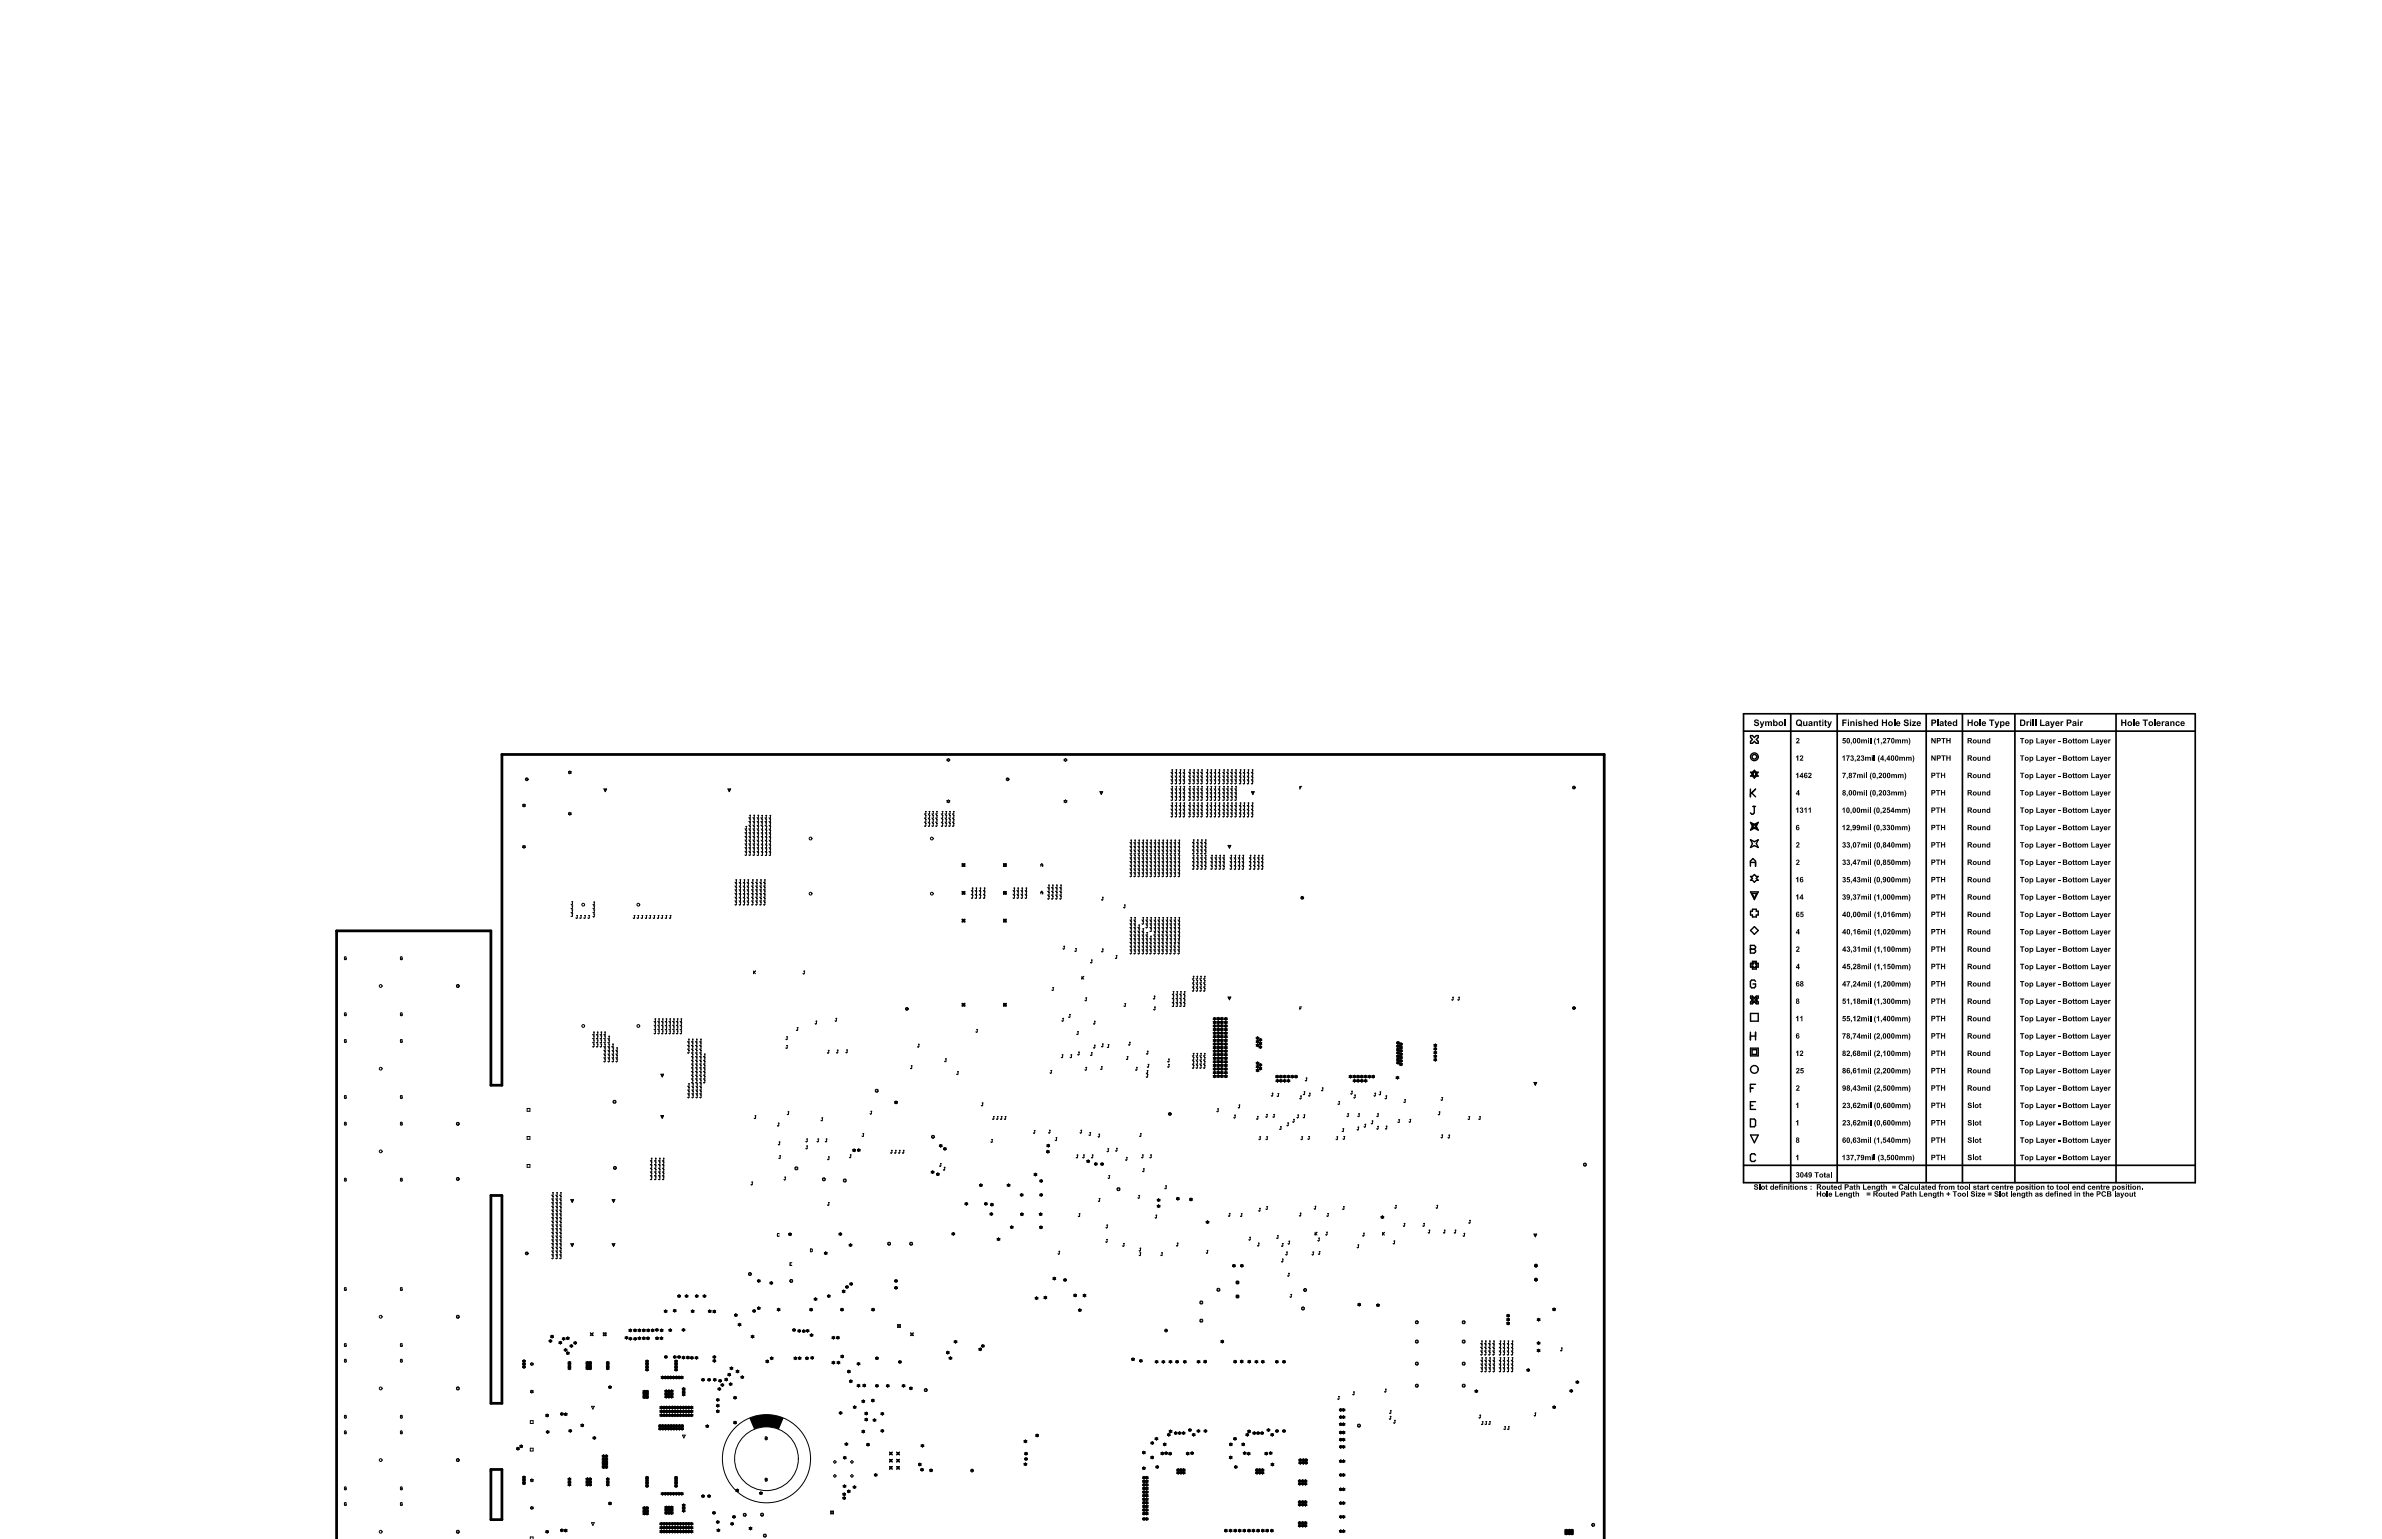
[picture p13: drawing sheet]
<svg xmlns="http://www.w3.org/2000/svg" width="432mm" height="279mm" viewBox="0 0 432 279" stroke-linecap="round" stroke-linejoin="round" font-family="sans-serif">
<path d="M89 216.8h2v37.6h-2zM61 279.1v-110.3h28v28h2v-60h199.8v142.3M89 266.4h2v9.1h-2z" fill="none" stroke="#000" stroke-width=".5"/>
<g fill="#000">
<path d="M318.1 130.5l.4-.1 .3 .2 .1 .2h-.3l-.1-.2-.3 .1 .7 .4v.3l-.2 .2-.4 .1-.3-.2-.1-.2 .3-.1 .1 .3 .4-.2-.7-.4zM319 130.8h.2l.2 .6 .2-.6h.2l-.3 1-.3 .2h-.1l-.1-.2h.2l.1-.2zM320 130.8h.2v.1l.2-.1 .3 .1 .4-.1 .1 .2v.6h-.2l-.1-.7-.2 .2v.5h-.2l-.1-.7-.2 .1v.6h-.2zM323.5 130.5h.2v1.1h-.2zM325.6 133.9l.2-.1 .4 .1v.3l-.4 .4h.4v.2h-.6l.4-.7v-.1l-.4 .1zM325.6 137.2l.4-.2v.9h-.2v-.7l-.2 .2zM326.4 137h.4l.1 .4-.4 .4h.4v.1h-.7l.5-.6v-.2l-.5 .1zM326.9 130.8h.2l.1 .7 .2-.1v-.6h.2v.8h-.2v-.1l-.2 .2-.3-.1zM328.8 130.8h.2v.1l.3-.1 .2 .1v.7h-.2l-.1-.7-.2 .1v.6h-.2zM329.8 130.6l.2-.1v.3h.2v.2h-.2l.1 .7-.3-.1v-.6h-.1zM330.8 130.6l.2-.1v.3h.2v.2h-.2v.5h.2l-.1 .2-.3-.2v-.5h-.1zM331.2 130.8h.2l.2 .6 .3-.6h.2l-.4 1-.2 .2h-.2v-.2h.1l.1-.2z"/>
<path d="M334 137.2l.4-.2v.9h-.2v-.7l-.2 .2zM334.1 133.8h.5v.2h-.4v.2l.2-.1 .2 .2v.3l-.3 .2-.3-.2v-.1h.2l.1 .2 .1-.2-.1-.2h-.3zM334 130.5h.8v.2h-.6v.2h.5v.3h-.5v.4h-.2zM334.7 137h.6l-.3 .9h-.2l.3-.8h-.4zM335.5 134.6h.2l-.2 .4zM335.5 137h.3l.2 .1-.1 .3 .1 .1 .1 .2-.2 .2h-.3l-.2-.1 .2-.2 .2 .2 .1-.1-.1-.2h-.1l.1-.3h-.4zM335.4 130.8h.2v.1l.4-.1 .2 .1v.7h-.2l-.1-.7-.2 .1-.1 .6h-.2zM336.2 137.8h.2l-.2 .4zM336.6 137h.4l.2 .1v.2l-.4 .5h.4v.1h-.7l.5-.6v-.2l-.4 .1zM336.9 130.8h.4l.2 .1 .1 .1h-.6l.6 .3-.1 .3-.4 .1-.2-.2-.1-.1h.2l.2 .1 .2-.1-.5-.2zM337.4 137h.3l.2 .1-.1 .3 .2 .3-.3 .3-.4-.2v-.1l.2-.1 .1 .2 .2-.1v-.2h-.2l.1-.4-.4 .1zM337.8 130.5h.2v.4l.2-.1 .3 .1 .1 .7h-.3l-.1-.7-.2 .1v.6h-.2z"/>
<path d="M337.4 134.1l.2 .1 .7-.1 .1 .7h-.2v-.6l-.2 .1v.5h-.2l-.1-.6-.1 .1v.5h-.2zM338.1 137.2l.2 .1 .8-.1v.7h-.1l-.1-.6-.2 .2v.4h-.2v-.6l-.2 .1v.5h-.2zM339 133.8h.2v1h-.2zM339.7 137h.2v.9h-.2zM339.9 133.8h.1l-.1 .5 .1 .8-.1-.1-.2-.4zM340.2 134l.4-.2v1h-.1v-.7l-.3 .1zM340.6 136.9h.2l-.2 .5 .2 .8h-.2l-.2-.5zM341 134.6h.1v.3l-.1 .1zM341.3 133.9l.4-.1 .2 .1v.4l-.4 .3h.4v.2h-.6l.4-.7v-.1l-.4 .1zM341.6 137.8h.3l-.1 .3-.1 .1zM341.1 130.5h.3v.4h.5v-.4h.2v1.1h-.2v-.5h-.5v.5h-.3zM342.1 133.8h.6l-.3 1h-.2v-.1l.3-.7h-.4z"/>
<path d="M343.3 130.5h.3v1.1h-.3zM343.6 134.1l.2 .1 .7-.1 .1 .7h-.2v-.6l-.2 .1v.5h-.2l-.1-.6-.1 .1v.5h-.2zM344.3 137.2l.2 .1 .8-.1v.7h-.1l-.1-.6-.2 .1v.5h-.2l-.1-.6-.1 .1v.5h-.2zM345.2 130.5l.4-.1 .4 .2v.2h-.2l-.2-.2-.2 .1v.1l.6 .3v.3l-.1 .2-.4 .1-.3-.2-.1-.2 .2-.1 .2 .3 .3-.1-.1-.2-.5-.2zM344.8 134.1l.2 .1 .1-.1h.7v.7h-.1l-.1-.6-.2 .1v.5h-.2v-.6l-.2 .1v.5h-.2zM346 133.8h.1l.2 .4v.4l-.2 .5h-.1l.1-.4zM345.5 137.2l.2 .1 .7-.1 .1 .7h-.2v-.6l-.2 .2v.4h-.2l-.1-.6-.1 .2v.4h-.2zM346.7 136.9l.1 .1 .2 .4v.5l-.2 .3h-.1l.1-.4zM346.6 130.8h.7l-.4 .7 .4-.1v.2h-.7v-.1l.4-.5h-.4zM350.1 133.8h.2l.4 .7v-.7h.2v1h-.2l-.4-.7v.7h-.2zM350.1 137h.2l.4 .6v-.6h.2v.9h-.2l-.4-.6v.6h-.2zM351.2 130.5h.2v1.1h-.2z"/>
<path d="M351.9 133.8h.8v.2h-.3v.8h-.2v-.8h-.3zM351.9 137h.8v.1h-.3v.8h-.2v-.8h-.3zM352.6 130.6l.2-.1v.3h.1v.2h-.1v.5h.1l.1 .1h-.4v-.6h-.1zM352.8 133.8h.2v.4h.4v-.4h.2v1h-.2v-.5h-.4v.5h-.2zM352.8 137h.2v.3h.4v-.3h.2v.9h-.2v-.4h-.4v.4h-.2zM356.7 130.5h.2v.4h.5v-.4h.2v1.1h-.2v-.5h-.5v.5h-.2zM358.9 130.5h.2v1.1h-.2zM358.5 134.1h.2v.6l.2-.1v-.5h.2v.7l-.6-.1zM358.5 137.2h.2v.4a.16 .16 0 0 0 .2 .2 .16 .16 0 0 0 0-.3v-.3h.2v.7l-.1-.1-.4 .1zM359.3 134.1h.6v.7h-.1l-.1-.6-.2 .1v.5h-.2zM359.3 137.2h.2v.1l.1-.1 .3 .1v.6h-.1l-.1-.6-.2 .1v.5h-.2zM360.6 130.5h.9v.2h-.3v.9h-.3v-.9h-.3z"/>
<path d="M361.6 130.8h.2l.2 .6 .2-.6h.2l-.4 1.1-.2 .1h-.2v-.2h.2l.1-.2zM366.2 137h.7v.1h-.2v.8h-.2v-.8h-.3zM366.2 133.8h.7v.2h-.2v.8h-.2v-.8h-.3zM367.4 130.8h.2v.1l.1-.1h.2l-.1 .2h-.2v.6h-.2zM368.4 130.5h.3v1.1h-.3zM368.9 130.5h.2v1.1h-.2zM369.1 137h.2v.8h.5v.1h-.7zM369.1 133.8h.2v.8h.5v.2h-.7zM369.8 130.5h.2v.9h.7v.2h-.9zM370.6 137.2h.2l.2 .5 .1-.5h.2l-.4 1h-.2v-.1l.2-.2zM370.6 134.1h.2l.2 .5 .1-.5h.2l-.4 1h-.2v-.2l.2-.1zM371.6 130.8h.2l.2 .6 .3-.6h.2l-.5 1.2h-.3v-.2h.1l.1-.2z"/>
<path d="M372.2 137.2l.2 .1 .3-.1-.1 .2-.2 .1v.4h-.2zM372.2 134.1l.2 .1 .3-.1-.1 .2h-.2v.5h-.2zM373.1 137.5h.4v.2h-.4zM373.1 134.3h.4v.2h-.4zM373.5 130.8h.2v.1l.2-.1h.2l-.1 .2h-.2l-.1 .6h-.2zM375.8 137.1l.2-.1v.2h.1l-.1 .6 .1 .1h-.3v-.5h-.1zM375.8 133.9l.2-.1v.3h.1l-.1 .5 .1 .2-.3-.1v-.5h-.1zM376.2 137.1l.2-.1v.2h.1l-.1 .6 .2 .1h-.4v-.5h-.1zM376.2 133.9l.2-.1v.3h.1l-.1 .5 .2 .2-.4-.1v-.5h-.1zM377.1 130.8h.2v.1l.1-.1h.2v.2l-.3 .1v.5h-.2zM377.5 137.2l.2 .1 .7-.1 .1 .7h-.2v-.6l-.2 .1v.5h-.2l-.1-.6-.1 .1v.5h-.2zM377.5 134.1l.2 .1 .7-.1 .1 .7h-.2v-.6l-.2 .1v.5h-.2l-.1-.6-.1 .1v.5h-.2z"/>
<path d="M379.1 137h.2v.8h.5v.1h-.7zM379.1 133.8h.2v.8h.5v.2h-.7zM380.6 137.2h.2l.2 .5 .1-.5h.2l-.4 1h-.2l-.1-.1 .3-.2zM380.6 134.1h.2l.2 .5 .1-.5h.2l-.4 1h-.2l-.1-.2 .3-.1zM382.2 137.2l.2 .1 .2-.1v.2h-.2v.5h-.2zM382.2 134.1l.2 .1 .2-.1v.2h-.2v.5h-.2zM384.5 130.5h.3v.4h.4v-.4h.2v1.1h-.2v-.5h-.4v.5h-.3zM386.7 130.5h.2v1.1h-.2zM388.4 130.5h1v.2h-.4v.9h-.2v-.9h-.4zM390.5 130.5h.2v1.1h-.2zM391.9 130.8h.2v.1l.1-.1h.2l-.1 .2-.2 .1v.5h-.2zM393.4 130.8h.2v.1l.4-.1 .2 .1v.7h-.3v-.7l-.3 .1v.6h-.2z"/>
<path d="M394.5 130.8h.4l.2 .1v.1l-.4-.1-.1 .2 .1 .4 .2-.2 .3 .1-.2 .2-.3 .1-.2-.2-.1-.3zM325.7 155.9h.4l.1 .4-.4 .4h.4v.1h-.6l.4-.6-.1-.2-.3 .1zM325.7 152.8h.4l.1 .3-.4 .4h.4v.2h-.6l.4-.7-.1-.1-.3 .1zM325.6 140.3l.4-.2v1h-.2v-.7l-.2 .1zM325.6 159.2l.4-.2v1h-.2v-.7l-.2 .1zM325.6 146.6l.4-.2v1h-.2v-.7l-.2 .1zM326.4 146.4h.3l.2 .2-.2 .3 .2 .2-.2 .3h-.3l-.2-.3 .5 .1v-.2l-.2-.1 .2-.3-.4 .1zM327.1 146.6l.4-.2v1h-.2v-.7l-.2 .1zM327.9 140.2l.3-.1 .2 .1v.4l-.4 .3h.4v.2h-.7l.5-.7-.1-.1-.3 .1zM327.8 146.6l.4-.2v1h-.1v-.7l-.3 .1zM334.1 159.1l.3-.1 .2 .2-.2 .3 .2 .2-.2 .3-.3-.1-.1-.2h.2v.1h.2v-.2l-.2-.1 .2-.3-.4 .1zM334.1 155.9h.3l.2 .1-.2 .3 .2 .3-.2 .2h-.2l-.2-.2 .2-.1 .1 .2 .1-.1v-.2h-.2l.2-.3h-.4z"/>
<path d="M334.1 152.8l.3-.1 .2 .2-.2 .3 .2 .2-.2 .3h-.3l-.1-.2 .2-.1 .1 .1h.1v-.2l-.2-.1 .2-.3-.4 .1zM334 149.8l.4-.2v.9h-.2v-.7l-.2 .2zM334 146.6l.4-.2v1h-.2v-.7l-.2 .1zM334 140.1h.6l-.3 1h-.2v-.2l.3-.6h-.4zM334.8 140.9h.1v.3l-.1 .1zM334.8 144h.1l-.1 .5zM334.8 149.6h.3l.2 .1v.3l-.4 .3h.4v.2h-.7l.5-.6v-.2l-.4 .1zM334.8 155.9h.3l.2 .1-.1 .3 .2 .3-.2 .2h-.3l-.2-.1v-.1l.2-.1 .1 .2 .2-.1v-.2h-.2l.2-.3-.1-.1-.4 .1zM334.8 152.8l.3-.1 .2 .2-.1 .3 .2 .2-.2 .3h-.2l-.3-.2v-.1h.2l.1 .1h.2v-.2l-.2-.1 .2-.3-.5 .1zM334.8 159h.6v.2h-.4v.2l.2-.1 .2 .2-.1 .4-.1 .1-.5-.2 .2-.1 .2 .1 .1-.1-.1-.2h-.4zM335.5 150.3h.2l-.2 .5zM335.5 147.2h.2v.2l-.2 .2z"/>
<path d="M335.5 159.8h.2l-.1 .4zM335.5 156.6h.2l-.1 .4zM335.5 153.5h.2l-.1 .4zM335.9 140.1h.6l-.3 1h-.2v-.1l.3-.7h-.4zM336.7 159.1l.3-.1 .2 .2-.1 .3 .2 .3-.3 .2-.3-.1-.1-.1 .2-.1 .2 .1 .1-.1-.1-.2h-.1l.1-.3-.4 .1zM336.6 155.9h.7l-.4 .9-.1-.1 .3-.7h-.5zM336.6 152.7h.7l-.4 1-.1-.1 .3-.7h-.5zM336.6 140.4l.2 .1 .8-.1 .1 .7h-.2l-.1-.6-.1 .1v.5h-.2l-.1-.6-.2 .1v.5h-.2zM336.6 143.5l.2 .1 .8-.1 .1 .7h-.2v-.5l-.1-.1-.1 .1v.5h-.2l-.1-.6-.2 .2v.4h-.2zM337.3 149.8h1l.1 .7h-.2l-.1-.5h-.1v.5h-.2l-.1-.5h-.2v.5h-.2zM337.3 146.7h1l.1 .7h-.2l-.1-.6-.1 .1v.5h-.2l-.1-.6-.2 .1v.5h-.2zM337.4 159.3h.9l.2 .7h-.3v-.6l-.2 .1v.5h-.2v-.6l-.2 .1v.5h-.2z"/>
<path d="M337.4 156.1h.9l.2 .7h-.3v-.5h-.2v.5h-.2v-.5l-.2 .1v.4h-.2zM337.4 153h.9l.2 .7h-.3v-.6l-.2 .1v.5h-.2v-.6l-.2 .1v.5h-.2zM338.2 140.1h.2v1h-.2zM338.2 143.3h.2v.9h-.2zM339 149.6h.1v.9h-.1zM339 146.4h.1v1h-.1zM339 159h.2v1h-.2zM339 155.9h.2v.9h-.2zM339 152.7h.2v1h-.2zM339.2 140.1h.1l-.2 .6 .2 .7-.2-.1-.1-.5zM339.2 143.2h.1l-.1 .4 .1 .9h-.1l-.2-.4v-.4zM339.9 149.5h.1l-.2 .6 .2 .7h-.1l-.2-.5z"/>
<path d="M339.9 146.4h.1l-.2 .5 .2 .8h-.1l-.2-.6zM339.9 159h.2l-.2 .6 .2 .7-.2-.1-.2-.5zM339.9 155.8h.2l-.2 .7 .2 .6-.2-.1-.2-.5zM339.9 152.7h.2l-.2 .6 .2 .7-.2-.1-.2-.5zM340.2 140.9h.2v.3l-.2 .1zM340.2 144h.2v.3l-.2 .2zM340.6 140.2l.4-.1 .1 .1v.3l-.3 .4h.4v.2h-.7l.5-.7-.1-.1-.4 .1zM340.6 143.3h.5l.1 .3-.4 .4h.4v.2h-.7l.5-.6-.1-.2-.4 .1zM340.9 150.3h.2l-.2 .5zM340.9 147.2h.2l-.2 .4zM341 159.8h.1l-.1 .4zM341 156.6h.1l-.1 .4z"/>
<path d="M341 153.5h.1l-.1 .4zM341.3 149.6h.3l.3 .2-.2 .2 .2 .1v.2l-.2 .2-.4-.1-.1-.1 .2-.1 .1 .2 .2-.1v-.2h-.2l.1-.3h-.3zM341.3 146.5l.4-.1 .2 .2v.2l-.4 .4h.4v.2h-.7l.5-.7-.1-.1-.4 .1zM342.1 149.6h.3l.2 .1-.1 .3 .1 .1v.2l-.1 .2h-.3l-.2-.2 .2-.1 .2 .2 .1-.1-.1-.2h-.2l.2-.3h-.4zM342.2 143.3h.3l.1 .1-.1 .3 .2 .1v.2l-.2 .2-.2 .1-.2-.3 .1-.1 .2 .2 .1-.1v-.2h-.2l.2-.3h-.4zM342.1 146.4h.5v.2h-.3l-.1 .2h.4v.4l-.3 .2-.3-.3 .2 .1a.16 .16 0 0 0 .3-.1 .16 .16 0 0 0-.2-.2h-.3zM342.2 155.9h.5v.1h-.4v.2l.3 .1 .1 .4-.4 .1-.2-.2h.2a.16 .16 0 0 0 .2 0 .16 .16 0 0 0 0-.2 .16 .16 0 0 0-.2 0h-.2zM342.8 140.4l.2 .1 .8-.1 .1 .7h-.2l-.1-.6-.2 .1v.5h-.1l-.1-.6-.2 .1v.5h-.2zM342.8 143.5l.2 .1 .8-.1 .1 .7h-.2v-.5l-.1-.1-.2 .2v.4h-.1l-.1-.6-.2 .2v.4h-.2zM343.6 149.8h.9l.1 .7h-.2l-.1-.5h-.1v.5h-.2l-.1-.5h-.2v.5h-.1zM343.6 146.7h.9l.1 .7h-.2l-.1-.6-.1 .1v.5h-.2l-.1-.6-.2 .1v.5h-.1zM343.6 159.3h.9l.1 .7h-.2v-.6l-.2 .1v.5h-.2v-.6l-.2 .1v.5h-.2z"/>
<path d="M343.6 156.1h.9l.1 .7h-.2v-.5h-.2v.5h-.2v-.5l-.2 .1v.4h-.2zM343.6 153h.9l.1 .7h-.2v-.6l-.2 .1v.5h-.2v-.6l-.2 .1v.5h-.2zM344 140.4l.2 .1 .8-.1 .1 .7h-.2l-.1-.6-.1 .1-.1 .5h-.1l-.1-.6-.2 .1v.5h-.2zM344 143.5l.2 .1 .8-.1 .1 .7h-.2l-.1-.6-.1 .1v.5h-.2v-.5l-.1-.1-.2 .1v.5h-.2zM345.2 140.1h.2l.2 .5-.2 .8h-.2l.2-.8zM345.2 143.2h.2l.2 .5-.2 .8h-.2l.2-.5zM344.7 149.8l1 .1 .1 .6h-.2v-.5h-.2v.5h-.2v-.5h-.3v.5h-.2zM344.7 146.7h1l.1 .7h-.2v-.6l-.2 .1v.5h-.2v-.6l-.3 .1v.5h-.2zM344.8 159.3h1v.7h-.1l-.1-.6-.2 .1v.5h-.2v-.6l-.2 .1v.5h-.2zM344.8 156.1h1v.7h-.1l-.1-.5h-.2v.5h-.2v-.5h-.2v.5h-.2zM344.8 153h1v.7h-.1l-.1-.6-.2 .1v.5h-.2v-.6l-.2 .1v.5h-.2zM345.9 149.5l.2 .1 .2 .5-.3 .7h-.1l.2-.4z"/>
<path d="M345.9 146.4h.2l.2 .6-.3 .7h-.1l.2-.4zM346 159h.1l.2 .5-.2 .8h-.1l.1-.8zM346 155.8h.1l.2 .6-.2 .7h-.1l.1-.7zM346 152.7h.1l.2 .5-.2 .8h-.1l.1-.8zM350.9 152.7h.8v.2h-.3v.8h-.2v-.8h-.3zM350.9 143.3h.8v.1h-.3v.8h-.2v-.8h-.3zM350.9 155.9h.8v.1h-.3v.8h-.2v-.8h-.3zM350.9 149.6h.8v.1h-.3v.8h-.2v-.8h-.3zM350.9 146.4h.8v.2h-.3v.8h-.2v-.8h-.3zM350.9 159h.8v.2h-.3v.8h-.2v-.8h-.3zM350.9 140.1h.8v.2h-.3v.8h-.2v-.8h-.3zM351.8 152.7h.2v.4h.4v-.4h.2v1h-.2v-.4h-.4v.4h-.2z"/>
<path d="M351.8 143.3h.2v.3h.4v-.3h.2v.9h-.2v-.4h-.4v.4h-.2zM351.8 155.9h.2v.3h.4v-.3h.2v.9h-.2v-.4h-.4v.4h-.2zM351.8 149.6h.2v.3h.4v-.3h.2v.9h-.2v-.4h-.4v.4h-.2zM351.8 146.4h.2v.4h.4v-.4h.2v1h-.2v-.4h-.4v.4h-.2zM351.8 159h.2v.4h.4v-.4h.2v1h-.2v-.4h-.4v.4h-.2zM351.8 140.1h.2v.4h.4v-.4h.2v1h-.2v-.5h-.4v.5h-.2zM358.5 159.3h.2v.3a.15 .15 0 0 0 0 .2 .15 .15 0 0 0 .2 0v-.5h.2v.7l-.1-.1-.2 .1-.3-.1zM358.5 140.4h.2v.3a.15 .15 0 0 0 0 .2 .15 .15 0 0 0 .2 0v-.5h.2v.7l-.2-.1-.1 .1-.3-.1zM358.5 156.1h.2v.3a.15 .15 0 0 0 0 .3 .15 .15 0 0 0 .2-.1v-.5h.2v.7l-.1-.1-.2 .1-.3-.1zM358.5 149.8h.2v.3a.15 .15 0 0 0 0 .3 .15 .15 0 0 0 .2-.1v-.5h.2v.7l-.1-.1-.2 .1-.3-.1zM358.5 153h.2v.3a.15 .15 0 0 0 0 .2 .15 .15 0 0 0 .2 0v-.5h.2v.7l-.1-.1-.2 .1-.3-.1zM358.5 146.7h.2v.3a.15 .15 0 0 0 0 .2 .15 .15 0 0 0 .2 0v-.5h.2v.7l-.2-.1-.1 .1-.3-.1z"/>
<path d="M358.5 143.5h.2v.3a.15 .15 0 0 0 0 .3 .15 .15 0 0 0 .2-.1v-.5h.2v.7l-.2-.1-.1 .2-.3-.2zM359.3 159.3h.6v.7h-.1l-.1-.6-.2 .1v.5h-.2zM359.3 140.4h.2v.1l.1-.1h.3v.7h-.1l-.1-.6-.2 .1v.5h-.2zM359.3 156.1l.6 .1v.6h-.1l-.1-.5h-.2v.5h-.2zM359.3 149.8l.6 .1v.6h-.1l-.1-.5h-.2v.5h-.2zM359.3 153h.6v.7h-.1l-.1-.6-.2 .1v.5h-.2zM359.3 146.7h.6v.7h-.1l-.1-.6-.2 .1v.5h-.2zM359.3 143.5h.2v.1l.1-.1 .3 .1v.6h-.1v-.5l-.2-.1-.1 .1v.5h-.2zM366.2 159h.7v.2h-.2v.8h-.2v-.8h-.3zM366.2 140.1h.7v.2h-.2v.8h-.2v-.8h-.3zM366.2 155.9h.7v.1h-.2v.8h-.2v-.8h-.3zM366.2 149.6h.7v.1h-.2v.8h-.2v-.8h-.3z"/>
<path d="M366.2 152.7h.7v.2h-.2v.8h-.2v-.8h-.3zM366.2 146.4h.7v.2h-.2v.8h-.2v-.8h-.3zM366.2 143.3h.7v.1h-.2v.8h-.2v-.8h-.3zM369.1 159h.2v.8h.5v.2h-.7zM369.1 140.1h.2v.8h.5v.2h-.7zM369.1 155.9h.2v.8h.5v.1h-.7zM369.1 149.6h.2v.8h.5v.1h-.7zM369.1 152.7h.2v.8h.5v.2h-.7zM369.1 146.4h.2v.8h.5v.2h-.7zM369.1 143.3h.2v.8h.5v.1h-.7zM370.6 159.3h.2l.2 .5 .1-.5h.2l-.3 .9-.2 .1-.1-.1v-.1l.2-.1zM370.6 140.4h.2l.2 .5 .1-.5h.2l-.4 1h-.2v-.2l.2-.1z"/>
<path d="M370.6 156.1h.2l.2 .5 .1-.5h.2l-.3 .9-.2 .1h-.1v-.2l.2-.1zM370.6 149.8h.2l.2 .5 .1-.5h.2l-.3 .9-.2 .1h-.1v-.2l.2-.1zM370.6 153h.2l.2 .5 .1-.5h.2l-.3 .9-.2 .1-.1-.1v-.1l.2-.1zM370.6 146.7h.2l.2 .5 .1-.5h.2l-.3 .9-.2 .1-.1-.2 .2-.1zM370.6 143.5h.2l.2 .5 .1-.5h.2l-.3 .9-.2 .1-.1-.1 .2-.2zM372.2 159.3l.2 .1 .3-.1-.1 .2h-.2v.5h-.2zM372.2 140.4l.2 .1 .3-.1-.1 .2h-.2v.5h-.2zM372.2 156.1l.2 .1 .3-.1-.1 .2-.2 .1v.4h-.2zM372.2 149.8h.5l-.1 .2-.2 .1v.4h-.2zM372.2 153l.2 .1 .3-.1-.1 .2h-.2v.5h-.2zM372.2 146.7h.5l-.1 .2h-.2v.5h-.2zM372.2 143.5l.2 .1 .3-.1-.1 .2-.2 .1v.4h-.2z"/>
<path d="M373.1 159.5h.4v.2h-.4zM373.1 140.6h.4v.2h-.4zM373.1 156.4h.4v.2h-.4zM373.1 150.1h.4v.2h-.4zM373.1 153.2h.4v.2h-.4zM373.1 146.9h.4v.2h-.4zM373.1 143.8h.4v.2h-.4zM375.8 159.1l.2-.1v.3h.1l-.1 .1 .1 .6-.3-.1v-.5h-.1zM375.8 140.2l.2-.1v.3h.1l-.1 .5 .1 .2-.3-.1v-.5h-.1zM375.8 156l.2-.1v.2h.1l-.1 .2 .1 .5-.3-.1v-.4h-.1zM375.8 149.7l.2-.1v.2h.1l-.1 .2 .1 .5-.3-.1v-.4h-.1zM375.8 152.8l.2-.1v.3h.1l-.1 .1 .1 .6-.3-.1v-.5h-.1z"/>
<path d="M375.8 146.5l.2-.1v.3h.1l-.1 .1v.4l.1 .2-.3-.1v-.5h-.1zM375.8 143.4l.2-.1v.2h.1l-.1 .6 .1 .1-.3-.1v-.4h-.1zM376.2 159.1l.2-.1v.3h.1l-.1 .1v.4l.2 .2-.4-.1v-.5h-.1zM376.2 140.2l.2-.1v.3h.1l-.1 .5 .2 .2-.4-.1v-.5h-.1zM376.2 156l.2-.1v.2h.1l-.1 .2v.4l.2 .1h-.4v-.5h-.1zM376.2 149.7l.2-.1v.2h.1l-.1 .2v.4l.2 .1h-.4v-.5h-.1zM376.2 152.8l.2-.1v.3h.1l-.1 .1v.4l.2 .2-.4-.1v-.5h-.1zM376.2 146.5l.2-.1v.3h.1l-.1 .1v.4l.2 .2-.4-.1v-.5h-.1zM376.2 143.4l.2-.1v.2h.1l-.1 .6 .2 .1h-.4v-.5h-.1zM377.5 159.3h1v.7h-.2v-.6l-.2 .1v.5h-.2v-.6l-.2 .1v.5h-.2zM377.5 140.4l.2 .1 .7-.1 .1 .7h-.2l-.1-.6-.1 .1v.5h-.2l-.1-.6-.1 .1v.5h-.2zM377.5 156.1l1 .1v.6h-.2v-.5h-.2v.5h-.2v-.5h-.2v.5h-.2z"/>
<path d="M377.5 149.8l1 .1v.6h-.2v-.5h-.2v.5h-.2v-.5h-.2v.5h-.2zM377.5 153h1v.7h-.2v-.6l-.2 .1v.5h-.2v-.6l-.2 .1v.5h-.2zM377.5 146.7h1v.7h-.2v-.6l-.2 .1v.5h-.2v-.6l-.2 .1v.5h-.2zM377.5 143.5l.2 .1 .7-.1 .1 .7h-.2l-.1-.6-.1 .1v.5h-.2l-.1-.6-.1 .1v.5h-.2zM379.1 159h.2v.8h.5v.2h-.7zM379.1 140.1h.2v.8h.5v.2h-.7zM379.1 155.9h.2v.8h.5v.1h-.7zM379.1 149.6h.2v.8h.5v.1h-.7zM379.1 152.7h.2v.8h.5v.2h-.7zM379.1 146.4h.2v.8h.5v.2h-.7zM379.1 143.3h.2v.8h.5v.1h-.7zM380.6 159.3h.2l.2 .5 .1-.5h.2l-.3 .8-.2 .2-.1-.1-.1-.1 .3-.1z"/>
<path d="M380.6 140.4h.2l.2 .5 .1-.5h.2l-.4 1h-.2l-.1-.2 .3-.1zM380.6 156.1h.2l.2 .5 .1-.5h.2l-.3 .9-.2 .1h-.1l-.1-.2 .3-.1zM380.6 149.8h.2l.2 .5 .1-.5h.2l-.4 1h-.2l-.1-.2 .3-.1zM380.6 153h.2l.2 .5 .1-.5h.2l-.4 .9h-.2l-.1-.1 .3-.1zM380.6 146.7h.2l.2 .5 .1-.5h.2l-.4 1h-.2l-.1-.2 .3-.1zM380.6 143.5h.2l.2 .5 .1-.5h.2l-.4 1h-.2l-.1-.1 .3-.2zM382.2 159.3l.2 .1 .2-.1v.2h-.2v.5h-.2zM382.2 140.4l.2 .1 .2-.1v.2h-.2v.5h-.2zM382.2 156.1l.2 .1 .2-.1v.2h-.2v.5h-.2zM382.2 149.8h.4v.2h-.2v.5h-.2zM382.2 153l.2 .1 .2-.1v.2h-.2v.5h-.2zM382.2 146.7h.4v.2h-.2v.5h-.2z"/>
<path d="M382.2 143.5l.2 .1 .2-.1v.2h-.2v.5h-.2zM325.7 171.6l.4 .1 .1 .3-.4 .4h.4v.2h-.6l.4-.7-.1-.2-.3 .2zM325.6 162.4l.4-.3v1h-.2v-.7l-.2 .2zM326.4 165.3h.5v.2h-.3l-.1 .2 .3-.1 .2 .2-.1 .3-.2 .2-.3-.1-.1-.1 .2-.1 .2 .1 .1-.1-.1-.2h-.4zM334.1 162.2l.3-.1 .2 .2-.2 .3 .2 .3-.2 .2-.4-.1v-.1l.2-.1v.2l.2-.1v-.2h-.2l.2-.3h-.4zM334.8 171.7l.4-.1 .2 .2-.2 .3 .2 .2-.2 .3-.4-.2-.1-.1h.2l.1 .1h.2v-.2l-.2-.1 .2-.3h-.4zM334.9 174.8h.5v.1h-.4v.2h.2l.2 .2v.3l-.2 .1-.4-.1 .1-.1 .3 .1v-.1v-.3l-.4 .1zM334.7 177.9h.7l-.3 1h-.2v-.2l.3-.6h-.5zM335.5 162.9h.2l-.1 .4zM335.6 175.5h.1l-.1 .4zM335.6 172.4h.1l-.1 .4zM335.6 178.7h.1l-.1 .4z"/>
<path d="M335.6 169.2h.1l-.1 .4zM335.6 166.1h.1l-.1 .4zM336 162.2l.2-.1 .3 .3-.2 .2 .2 .1v.2l-.2 .2-.4-.2h.4l-.1-.2h-.1l.2-.3h-.4zM336 174.8h.5v.4l-.4 .4h.4v.1h-.6l.4-.7-.1-.1-.3 .1zM336 171.6h.3l.2 .2-.2 .3h.2v.3l-.2 .2h-.3l-.1-.2 .2-.1 .2 .1v-.1v-.2h-.2l.2-.3h-.4zM336 177.9l.5 .1v.3l-.4 .4h.4v.2h-.6l.4-.7-.1-.2-.3 .2zM335.9 168.7l.5-.3v1h-.2v-.7l-.3 .2zM336.7 171.8l.4-.2v1h-.2v-.7l-.2 .1zM336.6 162.2h.7l-.4 .9-.1-.1 .3-.7h-.5zM337.4 162.4h.9l.2 .7h-.3v-.5h-.2v.5h-.2v-.5l-.2 .1v.4h-.2zM337.4 175l.2 .1 .2-.1 .2 .1 .4-.1 .1 .7h-.2l-.1-.6-.2 .1v.5h-.1l-.1-.6-.2 .2v.4h-.2zM337.4 171.9l.2 .1 .2-.2 .2 .2 .4-.1 .1 .7h-.2l-.1-.6-.2 .1v.5h-.1l-.1-.6-.2 .1v.5h-.2z"/>
<path d="M337.4 178.2l.2 .1 .2-.2 .2 .2 .4-.1 .1 .7h-.2l-.1-.6-.2 .1v.5h-.1l-.1-.6-.2 .1v.5h-.2zM337.4 168.7h.5l.1 .1 .4-.1 .1 .7h-.2l-.1-.5h-.2v.5h-.1l-.1-.5-.2 .1v.4h-.2zM337.4 165.6h1l.1 .7h-.2l-.1-.6-.2 .1v.5h-.1l-.1-.6-.2 .1v.5h-.2zM339 162.1h.2v1h-.2zM339 174.7h.2v1h-.2zM339 171.6h.2v1h-.2zM339 177.9h.2v1h-.2zM339 168.4h.2v1h-.2zM339 165.3h.2v1h-.2zM339.9 162.1h.2l-.2 .7 .2 .6-.2-.1-.2-.5zM339.9 174.7h.2l-.2 .4 .2 .9h-.2l-.2-.6zM339.9 171.6h.2l-.2 .4 .2 .9-.2-.1-.2-.6z"/>
<path d="M340 177.9h.1l-.2 .4 .2 .9h-.2l-.2-.7zM339.9 168.4h.2l-.2 .4 .2 .9-.2-.1-.2-.5zM340 165.3h.1l-.2 .4 .2 .9-.2-.1-.2-.6zM340.2 162.4l.5-.3v1h-.2v-.7l-.3 .2zM340.3 175l.4-.3v1h-.2v-.7l-.2 .1zM340.3 171.8l.4-.2v1h-.2v-.7l-.2 .1zM340.3 178.1l.4-.2v1h-.2v-.7l-.2 .1zM340.3 168.7l.4-.3v1h-.2v-.7l-.2 .2zM340.3 165.5l.4-.2v1h-.2v-.7l-.2 .1zM341 162.9h.1l-.1 .4zM341 175.5h.2l-.2 .4zM341 172.4h.2l-.2 .4z"/>
<path d="M341 178.7h.2l-.2 .4zM341 169.2h.2l-.2 .4zM341 166.1h.2l-.2 .4zM341.4 177.9h.3l.2 .1 .1 .3-.4 .4h.4v.2h-.7l.5-.7-.1-.2-.2 .2h-.2zM341.4 175l.4-.3v1h-.2v-.7l-.2 .1zM341.4 171.8l.4-.2v1h-.2v-.7l-.2 .1zM342.2 168.5l.3-.1 .2 .1v.4l-.4 .4h.4v.1h-.6l.4-.6-.1-.2-.3 .1zM342.1 165.6l.5-.3v1h-.2v-.7l-.3 .1zM342.2 174.8h.5v.1h-.3l-.1 .2h.2l.2 .2v.3l-.2 .1h-.3l-.1-.2 .4 .1 .1-.2-.1-.2-.4 .1zM343.6 162.4h.9l.1 .7h-.2v-.5h-.2v.5h-.2v-.5l-.2 .1v.4h-.2zM343.6 175l.2 .1 .2-.1 .2 .1 .4-.1 .1 .7h-.2l-.1-.6-.2 .2v.4h-.1l-.1-.6-.2 .2v.4h-.2zM343.6 171.9l.2 .1 .2-.2 .2 .2 .4-.1 .1 .7h-.2l-.1-.6-.2 .1v.5h-.1l-.1-.6-.2 .1v.5h-.2z"/>
<path d="M343.6 178.2l.2 .1 .2-.2 .2 .2 .4-.1 .1 .7h-.2l-.1-.6-.2 .1v.5h-.1l-.1-.6-.2 .1v.5h-.2zM343.6 168.7h.5l.1 .1 .4-.1 .1 .7h-.2l-.1-.5h-.2v.5h-.1l-.1-.5-.2 .1v.4h-.2zM343.6 165.6h1l.1 .7h-.2l-.1-.6-.2 .1v.5h-.1l-.1-.6-.2 .1v.5h-.2zM344.8 162.4h1v.7h-.1l-.1-.5h-.2v.5h-.2v-.5h-.2v.5h-.2zM344.8 175l.2 .1 .2-.1 .2 .1 .2-.1 .2 .1 .1 .6h-.2l-.1-.6-.1 .1v.5h-.2l-.1-.6-.2 .1v.5h-.2zM344.8 171.9l.2 .1 .2-.2 .2 .2 .4-.1 .1 .7h-.2l-.1-.6-.1 .1v.5h-.2l-.1-.6-.2 .1v.5h-.2zM344.8 178.2l.2 .1 .2-.2 .2 .2 .2-.2 .2 .1 .1 .7h-.2l-.1-.6-.1 .1v.5h-.2l-.1-.6-.2 .1v.5h-.2zM344.8 168.7h.5l.1 .1 .4-.1 .1 .7h-.2l-.1-.5h-.1v.5h-.2l-.1-.5h-.2v.5h-.2zM344.8 165.6h1l.1 .7h-.2l-.1-.6-.1 .1v.5h-.2l-.1-.6-.2 .1v.5h-.2zM346 162.1l.2 .1 .1 .5-.2 .7h-.1l.1-.7zM346 174.7l.2 .1 .1 .5-.2 .7h-.1l.2-.5zM346 171.6l.2 .1 .1 .4-.2 .8h-.1l.2-.6z"/>
<path d="M346 177.9l.2 .1 .1 .4-.2 .8h-.1l.2-.6zM346 168.4l.2 .1 .1 .5-.2 .7h-.1l.2-.5zM346 165.3l.2 .1 .1 .4-.2 .8h-.1l.2-.6zM350.9 165.3h.8v.2h-.3v.8h-.2v-.8h-.3zM350.9 177.9h.8v.2h-.3v.8h-.2v-.8h-.3zM350.9 171.6h.8v.2h-.3v.8h-.2v-.8h-.3zM350.9 168.4h.8v.2h-.3v.8h-.2v-.8h-.3zM350.9 162.1h.8v.2h-.3v.8h-.2v-.8h-.3zM350.9 174.7h.8v.2h-.3v.8h-.2v-.8h-.3zM351.8 165.3h.2v.4h.4v-.4h.2v1h-.2v-.4h-.4v.4h-.2zM351.8 177.9h.2v.4h.4v-.4h.2v1h-.2v-.5h-.4v.5h-.2zM351.8 171.6h.2v.4h.4v-.4h.2v1h-.2v-.4h-.4v.4h-.2z"/>
<path d="M351.8 168.4h.2v.4h.4v-.4h.2v1h-.2v-.4h-.4v.4h-.2zM351.8 162.1h.2v.4h.4v-.4h.2v1h-.2v-.4h-.4v.4h-.2zM351.8 174.7h.2v.4h.4v-.4h.2v1h-.2v-.4h-.4v.4h-.2zM358.5 162.4h.2v.3a.15 .15 0 0 0 0 .3 .15 .15 0 0 0 .2-.1v-.5h.2v.7l-.1-.1-.2 .1-.3-.1zM358.5 165.6h.2v.3a.16 .16 0 0 0 .2 .2 .16 .16 0 0 0 0-.2v-.3h.2v.7l-.1-.1-.4 .1zM358.5 178.2h.2l.1 .6 .1-.1v-.5h.2v.7h-.1v-.1l-.2 .1-.3-.1zM358.5 175h.2l.1 .6 .1-.1v-.5h.2v.7h-.1v-.1l-.2 .1-.3-.1zM358.5 171.9h.2l.1 .6 .1-.1v-.5h.2v.7h-.1v-.1l-.2 .1-.3-.1zM358.5 168.7h.2v.4a.16 .16 0 0 0 .2 .2 .16 .16 0 0 0 0-.3v-.3h.2v.7l-.1-.1-.4 .1zM359.3 162.4l.6 .1v.6h-.1l-.1-.5h-.2v.5h-.2zM359.3 165.6h.6v.7h-.1l-.1-.6-.2 .1v.5h-.2zM359.3 178.2h.6v.7h-.1v-.4a.16 .16 0 0 0-.2-.2 .16 .16 0 0 0-.1 .3v.3h-.2z"/>
<path d="M359.3 175l.6 .1v.6h-.1v-.4a.16 .16 0 0 0-.2-.1 .16 .16 0 0 0-.1 .2v.3h-.2zM359.3 171.9h.6v.7h-.1l-.1-.6-.2 .1v.5h-.2zM359.3 168.7l.6 .1v.6h-.1l-.1-.5h-.2v.5h-.2zM366.2 168.4h.7v.2h-.2v.8h-.2v-.8h-.3zM366.2 177.9h.7v.2h-.2v.8h-.2v-.8h-.3zM366.2 165.3h.7v.2h-.2v.8h-.2v-.8h-.3zM366.2 174.7h.7v.2h-.2v.8h-.2v-.8h-.3zM366.2 171.6h.7v.2h-.2v.8h-.2v-.8h-.3zM366.2 162.1h.7v.2h-.2v.8h-.2v-.8h-.3zM369.1 168.4h.2v.9h.5v.1h-.7zM369.1 177.9h.2v.8h.5v.2h-.7zM369.1 165.3h.2v.8h.5v.2h-.7z"/>
<path d="M369.1 174.8h.2v.8h.5v.1h-.7zM369.1 171.6h.2v.8h.5v.2h-.7zM369.1 162.1h.2v.9h.5v.1h-.7zM370.6 168.7h.2l.2 .5 .1-.5h.2l-.3 .9-.2 .1h-.1v-.1l.2-.2zM370.6 178.2h.2l.2 .5 .1-.5h.2l-.2 .8-.2 .2-.2-.1v-.1l.2-.1zM370.6 165.6h.2l.2 .5 .1-.5h.2l-.3 .9-.2 .1-.1-.1v-.1l.2-.1zM370.6 175h.2l.2 .5 .1-.5h.2l-.2 .8-.2 .2h-.2v-.1l.2-.2zM370.6 171.9h.2l.2 .5 .1-.5h.2l-.2 .8-.2 .2-.2-.1v-.1l.2-.1zM370.6 162.4h.2l.2 .5 .1-.5h.2l-.3 .9-.2 .1h-.1v-.2l.2-.1zM372.2 168.7l.2 .1 .3-.1-.1 .2-.2 .1v.4h-.2zM372.2 178.2l.2 .1 .3-.1-.1 .1-.2 .1v.5h-.2zM372.2 165.6l.2 .1 .3-.1-.1 .2h-.2v.5h-.2z"/>
<path d="M372.2 175l.2 .1 .3-.1-.1 .2-.2 .1v.4h-.2zM372.2 171.9l.2 .1 .3-.1-.1 .2h-.2v.5h-.2zM372.2 162.4l.2 .1 .3-.1-.1 .2-.2 .1v.4h-.2zM373.1 169h.4v.2h-.4zM373.1 178.4h.4v.2h-.4zM373.1 165.8h.4v.2h-.4zM373.1 175.3h.4v.2h-.4zM373.1 172.1h.4v.2h-.4zM373.1 162.7h.4v.2h-.4zM375.8 168.6l.2-.1v.2h.1v.2h-.1l.1 .5h-.3v-.5h-.1zM375.8 178l.2-.1v.3h.1v.1h-.1l.1 .6-.3-.1v-.5h-.1zM375.8 165.4l.2-.1v.3h.1v.1h-.1l.1 .6-.3-.1v-.5h-.1z"/>
<path d="M375.8 174.9l.2-.1v.2h.1v.2h-.1l.1 .5h-.3v-.5h-.1zM375.8 171.7l.2-.1v.3h.1v.1h-.1l.1 .6-.3-.1v-.5h-.1zM375.8 162.3l.2-.1v.2h.1l-.1 .2 .1 .5h-.3v-.5h-.1zM376.2 168.6l.2-.1v.2h.1v.2h-.1l.1 .5h-.3v-.5h-.1zM376.2 178l.2-.1v.3h.1v.1h-.1l.1 .6-.3-.1v-.5h-.1zM376.2 165.4l.2-.1v.3h.1v.1h-.1l.1 .6-.3-.1v-.5h-.1zM376.2 174.9l.2-.1v.2h.1v.2h-.1l.1 .5h-.3v-.5h-.1zM376.2 171.7l.2-.1v.3h.1v.1h-.1l.1 .6-.3-.1v-.5h-.1zM376.2 162.3l.2-.1v.2h.1l-.1 .2 .1 .5h-.3v-.5h-.1zM377.5 168.7l1 .1v.6h-.2v-.5h-.2v.5h-.2v-.5h-.2v.5h-.2zM377.5 178.2l.2 .1 .1-.2 .3 .2 .3-.1 .1 .7h-.2v-.6h-.2v.6h-.2v-.6l-.2 .1v.5h-.2zM377.5 165.6h1v.7h-.2v-.6l-.2 .1v.5h-.2v-.6l-.2 .1v.5h-.2z"/>
<path d="M377.5 175l.2 .1 .1-.1 .3 .1 .3-.1 .1 .7h-.2v-.6l-.2 .1v.5h-.2v-.6l-.2 .1v.5h-.2zM377.5 171.9l.2 .1 .1-.2 .3 .2 .3-.1 .1 .7h-.2v-.6l-.2 .1v.5h-.2v-.6l-.2 .1v.5h-.2zM377.5 162.4l1 .1v.6h-.2v-.5h-.2v.5h-.2v-.5h-.2v.5h-.2zM379.1 168.4h.2v.9h.5v.1h-.7zM379.1 177.9h.2v.8h.5v.2h-.7zM379.1 165.3h.2v.8h.5v.2h-.7zM379.1 174.8h.2v.8h.5v.1h-.7zM379.1 171.6h.2v.8h.5v.2h-.7zM379.1 162.1h.2v.9h.5v.1h-.7zM380.6 168.7h.2l.2 .5 .1-.5h.2l-.3 .9-.2 .1h-.1l-.1-.1 .3-.2zM380.6 178.2h.2l.2 .5 .1-.5h.2l-.3 .8-.2 .2h-.1l-.1-.2 .3-.1zM380.6 165.6h.2l.2 .5 .1-.5h.2l-.3 .8-.2 .2-.1-.1-.1-.1 .3-.1z"/>
<path d="M380.6 175h.2l.2 .5 .1-.5h.2l-.3 .9-.2 .1h-.1l-.1-.1 .3-.2zM380.6 171.9h.2l.2 .5 .1-.5h.2l-.3 .8-.2 .2-.1-.1-.1-.1 .3-.1zM380.6 162.4h.2l.2 .5 .1-.5h.2l-.3 .9-.2 .1h-.1l-.1-.2 .3-.1zM382.2 168.7l.2 .1 .2-.1v.2h-.2v.5h-.2zM382.2 178.2l.2 .1 .2-.1v.1l-.2 .1v.5h-.2zM382.2 165.6l.2 .1 .2-.1v.2h-.2v.5h-.2zM382.2 175l.2 .1 .2-.1v.2h-.2v.5h-.2zM382.2 171.9l.2 .1 .2-.1v.2h-.2v.5h-.2zM382.2 162.4l.2 .1 .2-.1v.2h-.2v.5h-.2zM325.7 196.8h.3l.2 .1v.3l-.4 .4h.4v.2h-.6l.4-.6a.14 .14 0 0 0 0-.2 .14 .14 0 0 0-.2 0l-.2 .1zM325.7 193.7l.3-.1 .2 .2v.2l-.4 .4h.4v.2h-.6l.4-.6a.14 .14 0 0 0 0-.2 .14 .14 0 0 0-.2 0l-.2 .1zM325.6 184.4l.4-.2v1h-.2v-.7l-.2 .1z"/>
<path d="M325.6 190.7l.4-.2v1h-.2v-.7l-.2 .1zM326.3 190.6l.4-.1 .2 .1v.3l-.4 .4h.4v.2h-.7l.5-.7-.1-.2-.4 .2zM326.6 184.2h.1v1h-.2v-.7l-.2 .1zM326.4 193.7h.6v.1h-.4v.2h.2l.2 .2v.2l-.2 .2-.5-.2 .2-.1 .2 .2 .1-.2-.1-.2-.4 .1zM334.1 200l.3-.1 .2 .2v.2l-.3 .4h.3v.2h-.6l.4-.6-.1-.2-.3 .1zM334.1 181.1h.5v.1h-.4v.2h.3l.1 .2v.3l-.2 .1h-.3l-.1-.2 .4 .1v-.2v-.2l-.4 .1zM334.1 184.2h.5v.2h-.4v.1h.3l.1 .2v.3l-.2 .2h-.3l-.1-.3 .4 .1v-.1v-.2h-.4zM334 187.4h.6l-.3 .9h-.2v-.2l.3-.6h-.4zM334.8 200l.3-.1 .2 .2-.1 .3 .2 .1v.2l-.2 .2h-.3l-.2-.2 .2-.1 .2 .2 .1-.1-.1-.2h-.1l.2-.4-.5 .1zM334.8 190.5h.3l.2 .1 .1 .3-.4 .4h.4v.2h-.7l.5-.7-.1-.2-.4 .2zM334.8 181.3l.4-.3v1h-.2v-.7l-.2 .1zM334.8 184.2h.5v.2h-.3l-.1 .1h.3l.2 .4-.3 .3-.4-.2v-.1h.2l.2 .1 .1-.2a.15 .15 0 0 0-.1-.1 .15 .15 0 0 0-.2 0h-.2z"/>
<path d="M335.5 181.8h.2l-.1 .4zM335.5 197.6h.2l-.1 .4zM335.5 185h.2l-.1 .4zM335.5 194.4h.2l-.1 .4zM335.5 191.3h.2l-.1 .4zM335.5 188.1h.2l-.1 .4zM335.9 181.3l.4-.3v1h-.2v-.7l-.2 .1zM335.9 184.4l.4-.2v1h-.2v-.7l-.2 .1zM335.9 187.4h.6l-.3 .9h-.2v-.1l.3-.7h-.4zM336.8 196.8h.3l.1 .2-.1 .2 .1 .1 .1 .3-.2 .2-.3-.1-.2-.2 .4 .1 .1-.1-.1-.2h-.1l.1-.3h-.4zM336.7 184.3l.3-.1 .2 .1v.3l-.3 .4h.3v.2h-.6l.5-.7-.1-.2-.4 .2zM336.7 200l.3-.1 .2 .2v.3l-.3 .3h.4v.2h-.7l.5-.6-.1-.2-.4 .1z"/>
<path d="M336.7 193.9l.4-.3v1h-.2v-.7l-.2 .2zM337.4 181.3l.2 .1 .1-.1 .3 .1 .3-.1 .1 .7h-.2v-.6l-.2 .1v.5h-.2v-.6l-.2 .1v.5h-.2zM337.4 197.1l.2 .1 .2-.2 .2 .2 .3-.1 .2 .7h-.2l-.1-.6h-.2v.6h-.2v-.6l-.2 .1v.5h-.2zM337.4 184.5l.2 .1 .1-.2 .3 .2 .3-.1 .1 .7h-.2v-.6l-.2 .1v.5h-.2v-.6l-.2 .1v.5h-.2zM337.4 193.9l.2 .1 .1-.1 .3 .1 .4-.1v.7h-.2v-.6l-.2 .1v.5h-.2v-.6l-.2 .1v.5h-.2zM337.4 190.8l.2 .1 .1-.2 .3 .2 .4-.1v.7h-.2v-.6l-.2 .1v.5h-.2v-.6l-.2 .1v.5h-.2zM337.4 187.6l.2 .1 .1-.1 .3 .1 .1-.1h.3v.7h-.2v-.6l-.2 .1v.5h-.2v-.6l-.2 .1v.5h-.2zM339 181h.2v1h-.2zM339 196.8h.2v1h-.2zM339 184.2h.2v1h-.2zM339 193.6h.2v1h-.2zM339 190.5h.2v1h-.2z"/>
<path d="M339 187.3h.2v1h-.2zM339.9 181h.1l-.1 .5 .1 .8-.1-.1-.2-.4zM339.9 184.2h.1l-.1 .5 .1 .8-.1-.1-.2-.5zM339.9 187.3h.1l-.1 .5 .1 .8h-.1l-.2-.6zM339.9 196.8h.2l-.2 .4 .2 .8h-.2l-.2-.4 .1-.5zM339.9 199.9h.2l-.2 .5 .2 .8h-.2l-.2-.5zM339.9 193.6h.2l-.2 .6 .2 .7h-.2l-.2-.6zM339.9 190.5h.2l-.2 .5 .2 .8h-.2l-.2-.6zM340.3 196.9l.3-.1 .2 .1v.3l-.4 .4h.4v.2h-.6l.4-.7-.1-.2-.3 .2zM340.3 193.7l.3-.1 .2 .2v.3l-.4 .3h.4v.2h-.6l.4-.6a.14 .14 0 0 0 0-.2 .14 .14 0 0 0-.2 0l-.2 .1zM340.3 190.6l.3-.1 .2 .1v.3l-.4 .4h.4v.2h-.6l.4-.7-.1-.2-.3 .2zM340.3 187.4l.3-.1 .2 .2v.2l-.4 .4h.4v.2h-.6l.4-.6-.1-.2-.3 .1z"/>
<path d="M340.2 181.3l.4-.3v1h-.1v-.7l-.3 .1zM340.2 184.4l.4-.2v1h-.1v-.7l-.3 .1zM341 181.8h.1l-.1 .4zM341 185h.1l-.1 .4zM341 194.4h.1l-.1 .4zM341 191.3h.1l-.1 .4zM341 188.1h.1l-.1 .4zM341 197.6h.2l-.2 .4zM341.4 181.1h.4l.1 .2-.2 .2 .2 .3-.2 .2h-.3l-.1-.2 .2-.1 .2 .2v-.2v-.1h-.2l.2-.4-.4 .1zM341.4 193.7h.5v.4l-.4 .3h.4v.2h-.6l.4-.7-.1-.1-.3 .1zM341.4 190.7l.4-.2v1h-.2v-.7l-.3 .1zM341.4 196.8h.5v.2h-.3l-.1 .1h.2l.3 .2v.3l-.3 .2h-.2l-.2-.2 .2-.1 .1 .1 .2-.1-.1-.2h-.4z"/>
<path d="M343.6 181.3l.2 .1 .1-.1 .3 .1 .3-.1 .1 .7h-.2v-.6l-.2 .1v.5h-.2v-.6l-.2 .1v.5h-.2zM343.6 197.1l.2 .1 .2-.2 .2 .2 .3-.1 .1 .7h-.1l-.1-.6h-.2v.6h-.2v-.6l-.2 .1v.5h-.2zM343.6 184.5l.2 .1 .1-.2 .3 .2 .3-.1 .1 .7h-.2v-.6l-.2 .1v.5h-.2v-.6l-.2 .1v.5h-.2zM343.6 193.9l.2 .1 .1-.1 .3 .1 .4-.1v.7h-.2v-.6l-.2 .1v.5h-.2v-.6l-.2 .1v.5h-.2zM343.6 190.8l.2 .1 .1-.2 .3 .2 .4-.1v.7h-.2v-.6l-.2 .1v.5h-.2v-.6l-.2 .1v.5h-.2zM343.6 187.6l.2 .1 .1-.1 .3 .1 .4-.1v.7h-.2v-.6l-.2 .1v.5h-.2v-.6l-.2 .1v.5h-.2zM344.8 181.3l.2 .1 .2-.1 .2 .1 .3-.1 .1 .7h-.1l-.1-.6-.2 .1v.5h-.2v-.6l-.2 .1v.5h-.2zM344.8 184.5l.2 .1 .2-.2 .2 .2 .3-.1 .1 .7h-.1l-.1-.6h-.2v.6h-.2v-.6l-.2 .1v.5h-.2zM344.8 193.9l.2 .1 .2-.1 .2 .1 .3-.1 .1 .7h-.1l-.1-.6-.2 .1v.5h-.2v-.6l-.2 .1v.5h-.2zM344.8 190.8l.2 .1 .2-.2 .2 .2 .3-.1 .1 .7h-.1l-.1-.6-.2 .1v.5h-.2v-.6l-.2 .1v.5h-.2zM344.8 187.6l.2 .1 .2-.1 .2 .1 .3-.1 .1 .7h-.1l-.1-.6-.2 .1v.5h-.2v-.6l-.2 .1v.5h-.2zM344.8 197.1l.2 .1 .2-.2 .2 .2 .4-.1 .1 .7h-.2l-.1-.6-.2 .1v.5h-.1l-.1-.6-.2 .1v.5h-.2z"/>
<path d="M346 181l.1 .1 .2 .3v.5l-.2 .4h-.1l.1-.4zM346 184.2h.1l.2 .4v.4l-.2 .5h-.1l.1-.5zM346 193.6l.2 .1 .1 .5-.2 .7h-.1l.1-.6zM346 190.5l.2 .1 .1 .4-.2 .8h-.1l.1-.6zM346 187.3h.1l.2 .6-.2 .7h-.1l.1-.4zM346 196.8h.1l.2 .5-.2 .7h-.1l.1-.4zM346 199.9h.1l.2 .5v.4l-.2 .4h-.1l.1-.4zM350.9 187.3h.8v.2h-.3v.8h-.2v-.8h-.3zM350.9 190.5h.8v.2h-.3v.8h-.2v-.8h-.3zM350.9 196.8h.8v.2h-.3v.8h-.2v-.8h-.3zM350.9 184.2h.8v.2h-.3v.8h-.2v-.8h-.3zM350.9 193.6h.8v.2h-.3v.8h-.2v-.8h-.3z"/>
<path d="M350.9 181h.8v.2h-.3v.8h-.2v-.8h-.3zM351.8 187.3h.2v.4h.4v-.4h.2v1h-.2v-.4h-.4v.4h-.2zM351.8 190.5h.2v.4h.4v-.4h.2v1h-.2v-.5h-.4v.5h-.2zM351.8 196.8h.2v.4h.4v-.4h.2v1h-.2v-.5h-.4v.5h-.2zM351.8 184.2h.2v.4h.4v-.4h.2v1h-.2v-.5h-.4v.5h-.2zM351.8 193.6h.2v.4h.4v-.4h.2v1h-.2v-.4h-.4v.4h-.2zM351.8 181h.2v.4h.4v-.4h.2v1h-.2v-.4h-.4v.4h-.2zM356.8 200l.4-.1 .2 .2v.1h-.2l-.1-.1h-.2l.5 .4 .1 .2-.2 .2h-.4l-.2-.2v-.1h.2l.1 .2 .3-.2-.5-.2-.1-.2zM358.5 197.1h.2l.1 .5 .1-.1v-.4h.2v.7l-.6-.1zM358.5 193.9h.2l.1 .6 .1-.1v-.5h.2v.7l-.6-.1zM358.5 190.8h.2l.1 .5 .1-.1v-.4h.2v.7l-.6-.1zM358.5 187.6h.2l.1 .6 .1-.1v-.5h.2v.7h-.1v-.1l-.2 .1-.3-.1z"/>
<path d="M358.5 184.5h.2l.1 .6 .1-.2v-.4h.2v.7h-.1v-.1l-.2 .1-.3-.1zM358.5 181.3h.2l.1 .6 .1-.1v-.5h.2v.7h-.1v-.1l-.2 .1-.3-.1zM359.3 197.1l.2 .1 .2-.2 .2 .2v.6h-.1l-.1-.6-.2 .1v.5h-.2zM359.3 193.9l.6 .1v.6h-.1l-.1-.6-.2 .1v.5h-.2zM359.3 190.8h.6v.7h-.1l-.1-.6-.2 .1v.5h-.2zM359.3 187.6l.6 .1v.6h-.1l-.1-.6-.2 .1v.5h-.2zM359.3 184.5h.6v.7h-.1l-.1-.6-.2 .1v.5h-.2zM359.3 181.3l.6 .1v.6h-.1l-.1-.6-.2 .1v.5h-.2zM366.2 184.2h.7v.2h-.2v.8h-.2v-.8h-.3zM366.2 193.6h.7v.2h-.2v.8h-.2v-.8h-.3zM366.2 196.8h.7v.2h-.2v.8h-.2v-.8h-.3zM366.2 181h.7v.2h-.2v.8h-.2v-.8h-.3z"/>
<path d="M366.2 190.5h.7v.2h-.2v.8h-.2v-.8h-.3zM366.2 187.3h.7v.2h-.2v.8h-.2v-.8h-.3zM369.1 184.2h.2v.8h.5v.2h-.7zM369.1 193.7h.2v.7h.5v.2h-.7zM369.1 196.8h.2v.8h.5v.2h-.7zM369.1 181.1h.2v.8h.5v.1h-.7zM369.1 190.5h.2v.8h.5v.2h-.7zM369.1 187.4h.2v.7h.5v.2h-.7zM370.6 184.5h.2l.2 .5 .1-.5h.2l-.2 .8-.2 .2-.2-.1v-.1l.2-.1zM370.6 193.9h.2l.2 .5 .1-.5h.2l-.4 1h-.2v-.2l.2-.1zM370.6 197.1h.2l.2 .5 .1-.5h.2l-.4 .9h-.2v-.1l.2-.1zM370.6 181.3h.2l.2 .5 .1-.5h.2l-.2 .8-.2 .2h-.2v-.1l.2-.2z"/>
<path d="M370.6 190.8h.2l.2 .5 .1-.5h.2l-.4 1-.2-.1v-.1l.2-.1zM370.6 187.6h.2l.2 .5 .1-.5h.2l-.4 1h-.2v-.1l.2-.2zM372.2 184.5l.2 .1 .3-.1-.1 .1-.2 .1v.5h-.2zM372.2 193.9l.2 .1 .3-.1-.1 .2h-.2v.5h-.2zM372.2 197.1l.2 .1 .3-.1-.1 .1-.2 .1v.5h-.2zM372.2 181.3l.2 .1 .3-.1-.1 .2h-.2v.5h-.2zM372.2 190.8l.2 .1 .3-.1-.1 .1-.2 .1v.5h-.2zM372.2 187.6l.2 .1 .3-.1-.1 .2h-.2v.5h-.2zM373.1 184.7h.4v.2h-.4zM373.1 194.2h.4v.1h-.4zM373.1 197.3h.4v.2h-.4zM373.1 181.6h.4v.1h-.4z"/>
<path d="M373.1 191h.4v.2h-.4zM373.1 187.9h.4v.1h-.4zM375.8 184.3l.2-.1v.3h.1v.1h-.1l.1 .6-.3-.1v-.5h-.1zM375.8 193.8l.2-.1v.2h.1v.2h-.1l.1 .5-.3-.1v-.4h-.1zM375.8 196.9l.2-.1v.3h.1v.1h-.1l.1 .6-.3-.1v-.5h-.1zM375.8 181.2l.2-.1v.2h.1v.2h-.1l.1 .5h-.3v-.5h-.1zM375.8 190.6l.2-.1v.3h.1v.1h-.1l.1 .6-.3-.1v-.5h-.1zM375.8 187.5l.2-.1v.2h.1v.2h-.1l.1 .5-.3-.1v-.4h-.1zM376.2 184.3l.2-.1v.3h.1v.1h-.1l.1 .6-.3-.1v-.5h-.1zM376.2 193.8l.2-.1v.2h.1v.2h-.1l.1 .5-.3-.1v-.4h-.1zM376.2 196.9l.2-.1v.3h.1v.1h-.1l.1 .6-.3-.1v-.5h-.1zM376.2 181.2l.2-.1v.2h.1v.2h-.1l.1 .5h-.3v-.5h-.1z"/>
<path d="M376.2 190.6l.2-.1v.3h.1v.1h-.1l.1 .6-.3-.1v-.5h-.1zM376.2 187.5l.2-.1v.2h.1v.2h-.1l.1 .5-.3-.1v-.4h-.1zM377.5 184.5l.2 .1 .1-.2 .3 .2 .3-.1 .1 .7h-.2v-.6h-.2v.6h-.2v-.6l-.2 .1v.5h-.2zM377.5 193.9l.2 .1 .1-.1 .3 .1 .3-.1 .1 .7h-.2v-.6l-.2 .1v.5h-.2v-.6l-.2 .1v.5h-.2zM377.5 197.1l.2 .1 .2-.2 .2 .2 .3-.1 .1 .7h-.2v-.6h-.2v.6h-.2v-.6l-.2 .1v.5h-.2zM377.5 181.3l.2 .1 .1-.1 .3 .1 .3-.1 .1 .7h-.2v-.6l-.2 .1v.5h-.2v-.6l-.2 .1v.5h-.2zM377.5 190.8l.2 .1 .1-.2 .3 .2 .3-.1 .1 .7h-.2v-.6h-.2v.6h-.2v-.6l-.2 .1v.5h-.2zM377.5 187.6l.2 .1 .1-.1 .3 .1 .3-.1 .1 .7h-.2v-.6l-.2 .1v.5h-.2v-.6l-.2 .1v.5h-.2zM379.1 184.2h.2v.8h.5v.2h-.7zM379.1 193.7h.2v.7h.5v.2h-.7zM379.1 196.8h.2v.8h.5v.2h-.7zM379.1 181.1h.2v.8h.5v.1h-.7z"/>
<path d="M379.1 190.5h.2v.8h.5v.2h-.7zM379.1 187.4h.2v.7h.5v.2h-.7zM380.6 184.5h.2l.2 .5 .1-.5h.2l-.3 .8-.2 .2h-.1l-.1-.2 .3-.1zM380.6 193.9h.2l.2 .5 .1-.5h.2l-.4 1h-.2l-.1-.2 .3-.1zM380.6 197.1h.2l.2 .5 .1-.5h.2l-.4 .9h-.2l-.1-.1 .3-.1zM380.6 181.3h.2l.2 .5 .1-.5h.2l-.3 .9-.2 .1h-.1l-.1-.1 .3-.2zM380.6 190.8h.2l.2 .5 .1-.5h.2l-.3 .8-.2 .2h-.1l-.1-.2 .3-.1zM380.6 187.6h.2l.2 .5 .1-.5h.2l-.3 .9-.2 .1h-.1l-.1-.1 .3-.2zM382.2 184.5l.2 .1 .2-.1v.1l-.2 .1v.5h-.2zM382.2 193.9l.2 .1 .2-.1v.2h-.2v.5h-.2zM382.2 197.1l.2 .1 .2-.1v.1l-.2 .1v.5h-.2zM382.2 181.3l.2 .1 .2-.1v.2h-.2v.5h-.2z"/>
<path d="M382.2 190.8l.2 .1 .2-.1v.1l-.2 .1v.5h-.2zM382.2 187.6l.2 .1 .2-.1v.2h-.2v.5h-.2zM318.1 214.8l.4-.1 .2 .2v.1h-.2l-.1-.1-.3 .1 .6 .3-.1 .4h-.4l-.2-.1-.1-.2h.2l.2 .2 .2-.1-.5-.3zM318.9 214.7h.2v1h-.2zM320.1 214.9l.2-.1v.2h.1v.2h-.1l.1 .5-.3-.1zM322.6 214.8h.3l-.2 .1 .2 .1v.2h-.2v.5h-.2v-.5h-.1zM323.4 215l.6 .1v.6h-.2l-.1-.6-.2 .1v.5h-.1zM324.6 214.9l.1-.1v.2h.2v.2h-.2l.2 .5-.3-.1v-.4h-.1zM325.7 212.6l.3-.1 .2 .3-.2 .2 .2 .3-.2 .2h-.3l-.1-.2 .1-.1 .2 .2 .1-.1v-.2h-.2l.1-.4-.3 .1zM325.6 203.3l.4-.2v1h-.2v-.7l-.2 .1zM325.6 200.2l.4-.3v1h-.2v-.7l-.2 .2zM325.6 209.6l.4-.2v1h-.2v-.7l-.2 .1z"/>
<path d="M326.2 215l.6 .1 .1 .6h-.2l-.1-.6-.2 .1v.5h-.2zM327.1 215.1l.3-.1 .2 .1-.2 .1-.2-.1 .4 .3v.3h-.4l-.2-.1 .2-.1 .2 .1-.4-.3zM328.9 212.5h.8v.2h-.3v.8h-.2v-.8h-.3zM329.3 216h.2v.4h.4v-.4h.2v1h-.2v-.4h-.4v.4h-.2zM330.7 212.7l.2-.2v.3h.1v.2h-.1l.1 .5h-.3zM331.1 216h.2v1h-.2zM331.1 215h.2l.1 .6 .2-.1v-.5h.2v.7l-.6-.1zM331.9 212.5h.2v1h-.2zM332 214.9l.2-.1v.2h.1v.2h-.1l.1 .5-.3-.1zM332.7 216h.2v.8h.5v.2h-.7zM334.1 203.2l.3-.1 .2 .1v.3l-.3 .4h.3v.2h-.6l.4-.7-.1-.2-.3 .2zM334 209.6l.4-.2v1h-.2v-.7l-.2 .1z"/>
<path d="M334.2 216.3h.2v.1l.2-.1 .3 .1v.6h-.2l-.1-.6-.2 .1v.5h-.2zM334.8 209.4h.3l.2 .2-.2 .2 .2 .1v.3l-.2 .2h-.3l-.1-.3 .4 .1v-.1v-.2h-.2l.2-.3h-.4zM334.8 203.2l.3-.1 .2 .1-.1 .3 .2 .2v.2l-.2 .2h-.3l-.2-.2 .2-.1 .2 .1 .1-.1-.1-.2h-.1l.2-.3h-.5zM335.5 207h.2l-.1 .4zM335.5 203.9h.2l-.1 .4zM335.5 200.7h.2l-.1 .4zM335.4 209.4h.7l-.4 1-.1-.1 .3-.7h-.5zM335.9 216.1l.2-.1v.3h.1v.1h-.1l.1 .6-.3-.1zM336.1 214.9l.1-.1v.2h.2v.2h-.2l.2 .5-.3-.1zM336.2 210.2h.2l-.1 .4zM336.4 216h.1v.4l.2-.1 .3 .1v.6h-.2v-.4a.15 .15 0 0 0-.1-.2 .15 .15 0 0 0-.2 .2v.4h-.1zM336.5 214.7h.2v.4h.4l.1 .6h-.2l-.1-.6-.2 .1v.5h-.2z"/>
<path d="M336.7 206.3l.3-.1 .2 .2-.1 .3 .2 .3-.2 .2h-.3l-.2-.2h.5l-.1-.2h-.1l.1-.4-.4 .1zM336.7 203.2l.3-.1 .2 .1v.3l-.3 .4h.4v.2h-.7l.5-.7-.1-.2-.4 .2zM336.6 209.4h.6l-.3 1h-.2v-.2l.3-.6h-.4zM337.7 214.8h.2v.7h.5v.2h-.7zM337.4 206.5l.2 .1 .2-.1 .2 .1 .3-.1 .1 .7h-.2v-.6l-.2 .1v.5h-.2v-.6l-.2 .1v.5h-.2zM337.4 203.4l.2 .1 .2-.2 .2 .2 .3-.1 .2 .7h-.2l-.1-.6-.2 .1v.5h-.2v-.6l-.2 .1v.5h-.2zM337.4 200.2l.2 .1 .2-.1 .2 .1 .3-.1 .2 .7h-.2l-.1-.6-.2 .1v.5h-.2v-.6l-.2 .1v.5h-.2zM338.1 209.7l.2 .1 .2-.2 .2 .2 .3-.1 .1 .7h-.1l-.1-.6-.2 .1v.5h-.2v-.6l-.2 .1v.5h-.2zM339 206.2h.2v1h-.2zM339 203.1h.2v1h-.2zM339 199.9h.2v1h-.2zM339.3 215l.6 .1v.6h-.1l-.1-.6-.2 .1v.5h-.2z"/>
<path d="M339.7 209.4h.2v1h-.2zM339.9 206.2h.1l-.1 .6 .1 .7h-.1l-.2-.6zM339.9 203.1h.2l-.2 .5 .2 .7h-.2l-.2-.5zM340.2 206.5l.4-.3v1h-.1v-.7l-.3 .2zM340.6 209.4h.2l-.2 .5 .2 .7h-.2l-.2-.4zM341 207h.1l-.1 .4zM341 214.9l.2-.1v.2h.1v.2h-.1l.1 .5-.3-.1zM341 203.9h.2l-.2 .4zM341 200.7h.2l-.2 .4zM341 209.4h.3l.2 .2-.2 .2 .2 .3-.2 .3-.4-.2v-.1l.2 .1 .2-.1v-.2h-.2l.2-.3h-.4zM341.4 214.7h.2v.4l.2-.1 .2 .1 .1 .6h-.2l-.1-.6-.2 .1v.5h-.2zM341.6 210.2h.3l-.2 .4z"/>
<path d="M341.4 206.2h.5v.2h-.4v.2h.2l.3 .2-.1 .3-.2 .1h-.3l-.1-.2h.4v-.3l-.4 .1zM341.4 216.3h.2v.3a.16 .16 0 0 0 .2 .2 .16 .16 0 0 0 .1-.2v-.3h.1v.7l-.1-.1-.4 .1zM342.2 216.1l.2-.1v.3h.2v.1h-.2l.1 .6-.2-.1zM342.1 209.4h.5v.2h-.3l-.1 .1h.3l.2 .3-.1 .2-.2 .2-.3-.1-.1-.1 .2-.1 .2 .1 .1-.1-.1-.2h-.4zM343.6 206.5l.2 .1 .2-.1 .2 .1 .3-.1 .1 .7h-.2v-.6l-.2 .1v.5h-.2v-.6l-.2 .1v.5h-.2zM343.6 203.4l.2 .1 .2-.2 .2 .2 .3-.1 .1 .7h-.1l-.1-.6-.2 .1v.5h-.2v-.6l-.2 .1v.5h-.2zM343.6 200.2l.2 .1 .2-.1 .2 .1 .3-.1 .1 .7h-.1l-.1-.6-.2 .1v.5h-.2v-.6l-.2 .1v.5h-.2zM344.4 214.8l.4-.1 .2 .2v.1l-.2 .1-.2-.2-.2 .2 .1 .4h.3v-.1h.2l-.1 .3h-.4l-.2-.1-.1-.5zM344.3 209.7l.2 .1 .2-.2 .2 .2 .3-.1 .1 .7h-.1l-.1-.6-.2 .1v.5h-.2v-.6l-.2 .1v.5h-.2zM344.8 206.5l.2 .1 .2-.1 .2 .1 .3-.1 .1 .7h-.1l-.1-.6-.2 .2v.4h-.2v-.6l-.2 .1v.5h-.2zM344.8 203.4l.2 .1 .2-.2 .2 .2 .4-.1 .1 .7h-.2l-.1-.6h-.1l-.1 .6h-.1l-.1-.6-.2 .1v.5h-.2zM344.8 200.2l.2 .1 .2-.1 .2 .1 .4-.1 .1 .7h-.2l-.1-.6-.1 .1-.1 .5h-.1l-.1-.6-.2 .1v.5h-.2z"/>
<path d="M346 206.2h.1l.2 .7-.2 .6h-.1l.1-.4zM346 203.1h.1l.2 .4v.4l-.2 .4h-.1l.1-.4zM346 214.7h.1v1h-.1zM345.5 209.7l.2 .1 .2-.2 .2 .2 .4-.1v.7h-.2v-.6l-.2 .1v.5h-.2v-.6h-.2v.6h-.2zM346.3 216.1l.2-.1v.3h.1l-.1 .5 .1 .2-.3-.1zM346.4 215.1l.3-.1 .2 .1 .1 .1h-.3l-.1-.1-.1 .2 .1 .3 .4-.1-.1 .2h-.4l-.2-.1zM346.7 209.4h.1l.2 .4v.5l-.2 .3h-.1l.1-.4zM346.8 216h.2v.4l.1-.1 .3 .1v.6h-.2v-.4a.15 .15 0 0 0-.1-.2 .15 .15 0 0 0-.1 .2v.4h-.2zM347.1 215h.2l.1 .6 .1-.1v-.5h.2v.7l-.6-.1zM347.9 214.7h.2v1h-.2zM348 216h.2v.8h.5v.2h-.7zM349.1 214.9l.1-.1v.2h.2v.2h-.2l.2 .5-.3-.1z"/>
<path d="M349.6 216.3h.1v.1l.2-.1 .3 .1v.6h-.2v-.6l-.3 .1v.5h-.1zM351.2 216.1l.2-.1v.3h.1v.1h-.1l.1 .6-.3-.1zM350.9 206.2h.8v.2h-.3v.8h-.2v-.8h-.3zM350.9 203.1h.8v.2h-.3v.8h-.2v-.8h-.3zM350.9 209.4h.8v.2h-.3v.8h-.2v-.8h-.3zM350.9 199.9h.8v.2h-.3v.8h-.2v-.8h-.3zM351.5 214.8h.3l-.1 .1 .1 .1v.2h-.1v.5h-.2v-.5h-.1zM351.7 216h.1v.4l.2-.1h.3v.7h-.2v-.6l-.2 .1-.1 .5h-.1zM351.9 215l.2 .1 .3-.1-.1 .2h-.2v.5h-.2zM351.8 206.2h.2v.4h.4v-.4h.2v1h-.2v-.4h-.4v.4h-.2zM351.8 203.1h.2v.4h.4v-.4h.2v1h-.2v-.5h-.4v.5h-.2zM351.8 209.4h.2v.4h.4v-.4h.2v1h-.2v-.5h-.4v.5h-.2z"/>
<path d="M351.8 199.9h.2v.4h.4v-.4h.2v1h-.2v-.4h-.4v.4h-.2zM353.1 216.2h.2v.2h.2v.2h-.2v.2h-.2v-.2h-.3v-.2h.3zM353.3 215l.1 .1 .2-.1 .3 .1 .3-.1 .1 .7h-.2v-.6l-.2 .1v.5h-.2v-.6l-.3 .1v.5h-.1zM354 216h.7v.2h-.2v.8h-.2v-.8h-.3zM354.9 214.9l.1-.1v.2h.2v.2h-.2l.2 .5-.3-.1zM356.5 216h.2v1h-.2zM356.8 206.3l.4-.1 .2 .2v.1h-.2l-.1-.1h-.2v.2l.5 .2 .1 .2-.2 .2-.6-.1v-.2h.2l.1 .2 .3-.2-.5-.2zM356.8 203.2l.4-.1 .2 .1v.2h-.2l-.1-.2-.2 .1v.1l.5 .2 .1 .3-.2 .1h-.6v-.3h.2l.1 .2 .3-.1-.5-.3zM356.8 209.4h.4l.2 .1v.2h-.2l-.1-.2-.2 .1 .6 .4-.2 .4-.5-.1-.1-.1v-.2h.2l.1 .2 .3-.1-.5-.3-.1-.2zM357 214.7h.2v1h-.2zM357.4 216h.4l.2 .2v.1l-.3-.1h-.2l.5 .3v.3l-.1 .2h-.4l-.2-.2v-.1l.1-.1 .1 .2 .3-.1v-.1l-.5-.2zM357.6 206.2h.2v1h-.2z"/>
<path d="M357.6 203.1h.2v1h-.2zM357.6 199.9h.2v1h-.2zM357.6 209.4h.2v1h-.2zM357.7 215.1h.5l.1 .1h-.4l.4 .2-.1 .3-.5-.1v-.1h.4l-.4-.2zM358.5 214.9l.2-.1v.2h.1v.2h-.1l.1 .5-.3-.1v-.4h-.1zM358.9 206.4l.1-.2v.3h.2v.2h-.2l.2 .5-.3-.1v-.4h-.1zM358.9 203.2l.1-.1v.3h.2v.1h-.2l.2 .6-.3-.1v-.5h-.1zM358.9 200.1l.1-.1v.2h.2v.2h-.2l.2 .5-.3-.1v-.4h-.1zM358.9 209.5l.1-.1v.3h.2v.1h-.2l.2 .6-.3-.1v-.5h-.1zM358.5 216.3h.6l-.3 .5h.3v.2h-.6l.4-.6h-.4zM359.7 215l.2 .1 .2-.1v.2h-.2v.5h-.2zM360.2 214.9l.2-.1v.2h.2v.2h-.2l.1 .5h-.3z"/>
<path d="M361.1 215.1l.3-.1 .2 .1-.4 .1 .1 .4 .4-.1-.2 .2-.4-.1-.1-.3zM361.6 216h.4l.2 .1 .1 .2-.6-.1 .1 .1 .5 .2-.1 .4-.5 .1-.2-.3 .5 .1a.26 .26 0 0 0 0-.3 .26 .26 0 0 0-.3 0l-.2-.2zM362.5 216h.2v1h-.2zM362.6 215l.6 .1v.6h-.2v-.6l-.2 .1-.1 .5h-.1zM363.4 214.9l.2-.1v.2h.1v.2h-.1l.1 .5h-.3zM363.7 216.1l.2-.1v.3h.1v.1h-.1l.1 .6-.3-.2zM363.8 215l.2 .1 .3-.1-.1 .2h-.1l-.1 .5h-.2zM364.5 216h.2v1h-.2zM365.6 216.3h.2v.1l.2-.1 .3 .1v.6h-.2l-.1-.6-.2 .1v.5h-.2zM366.2 209.4h.7v.2h-.2v.8h-.2v-.8h-.3zM366.2 199.9h.7v.2h-.2v.8h-.2v-.8h-.3zM366.2 206.2h.7v.2h-.2v.8h-.2v-.8h-.3z"/>
<path d="M366.2 203.1h.7v.2h-.2v.8h-.2v-.8h-.3zM367.2 215h.5v.2h-.4l.4 .2v.3l-.5-.1-.1-.1h.5l-.4-.2zM367.3 216.1l.2-.1v.3h.1v.1h-.1l.1 .6-.3-.1zM367.8 216h.1v.4l.2-.1 .3 .1v.6h-.2v-.6l-.3 .1v.5h-.1zM368.3 214.9l.2-.1v.2h.1v.2h-.1l.1 .5-.3-.1v-.4h-.1zM369.1 209.4h.2v.8h.5v.2h-.7zM369.1 200h.2v.7h.5v.2h-.7zM369.1 206.2h.2v.8h.5v.2h-.7zM369.1 203.1h.2v.8h.5v.2h-.7zM369.7 216.3h.4l.2 .1h-.5l.5 .3-.1 .2-.3 .1-.2-.2 .1-.1 .3 .1-.4-.2zM370 215l.6 .1v.6h-.2l-.1-.6-.2 .1v.5h-.1zM370.6 209.7h.2l.2 .5 .1-.5h.2l-.4 .9h-.2v-.1l.2-.1z"/>
<path d="M370.6 200.2h.2l.2 .5 .1-.5h.2l-.4 1h-.2v-.2l.2-.1zM370.6 206.5h.2l.2 .5 .1-.5h.2l-.4 1h-.2v-.2l.2-.1zM370.6 203.4h.2l.2 .5 .1-.5h.2l-.4 .9h-.2v-.1l.2-.1zM371.2 214.9l.2-.1v.2h.1v.2h-.1l.1 .5-.3-.1v-.4h-.1zM372.2 209.7l.2 .1 .3-.1-.3 .2v.5h-.2zM372.2 200.2l.2 .1 .3-.1-.3 .2v.5h-.2zM372.2 206.5l.2 .1 .3-.1-.3 .2v.5h-.2zM372.2 203.4l.2 .1 .3-.1-.3 .2v.5h-.2zM372.5 216h.3l-.2 .2 .2 .1v.1h-.2v.6h-.1v-.6h-.1zM372.8 214.9l.2-.1v.2h.1v.2h-.1l.1 .5-.3-.1zM373.1 209.9h.4v.2h-.4zM373.1 200.5h.4v.2h-.4z"/>
<path d="M373.1 206.8h.4v.2h-.4zM373.1 203.6h.4v.2h-.4zM373.3 216.3h.1v.1l.3-.1 .2 .1v.6h-.2v-.6l-.3 .1v.5h-.1zM374.9 214.7h.2v1h-.2zM375.8 209.5l.2-.1v.3h.1v.1h-.1l.1 .6-.3-.1v-.5h-.1zM375.8 200.1l.2-.1v.2h.1v.2h-.1l.1 .5-.3-.1v-.4h-.1zM375.8 206.4l.2-.2v.3h.1v.2h-.1l.1 .5-.3-.1v-.4h-.1zM375.8 203.2l.2-.1v.3h.1v.1h-.1l.1 .6-.3-.1v-.5h-.1zM376.2 209.5l.2-.1v.3h.1v.1h-.1l.1 .6-.3-.1v-.5h-.1zM376.2 200.1l.2-.1v.2h.1v.2h-.1l.1 .5-.3-.1v-.4h-.1zM376.2 206.4l.2-.2v.3h.1v.2h-.1l.1 .5-.3-.1v-.4h-.1zM376.2 203.2l.2-.1v.3h.1v.1h-.1l.1 .6-.3-.1v-.5h-.1z"/>
<path d="M376.4 216.3h.2v.1l.2-.1 .2 .1 .1 .6h-.2l-.1-.6-.2 .1v.5h-.2zM376.4 215l.7 .1v.6h-.2l-.1-.6-.2 .1v.5h-.2zM377.7 216.1l.1-.1v.3h.2l-.2 .5 .2 .2-.3-.1v-.5h-.1zM377.5 209.7l.2 .1 .2-.2 .2 .2 .3-.1 .1 .7h-.2v-.6l-.2 .1v.5h-.2v-.6l-.2 .1v.5h-.2zM378.1 216h.2v.4l.1-.1h.3v.7h-.2v-.5a.15 .15 0 0 0-.2-.1 .15 .15 0 0 0 0 .2v.4h-.2zM377.5 200.2l.2 .1 .2-.1 .2 .1 .3-.1 .1 .7h-.2v-.6l-.2 .1v.5h-.2v-.6l-.2 .1v.5h-.2zM377.5 206.5l.2 .1 .2-.1 .2 .1 .3-.1 .1 .7h-.2v-.6l-.2 .2v.4h-.2v-.6l-.2 .1v.5h-.2zM377.5 203.4l.2 .1 .2-.2 .2 .2 .3-.1 .1 .7h-.2v-.6h-.2v.6h-.2v-.6l-.2 .1v.5h-.2zM378.6 215h.3l.2 .1-.5 .1 .1 .4 .4-.1-.1 .2-.5-.1-.1-.3zM379.1 209.4h.2v.8h.5v.2h-.7zM379.1 200h.2v.7h.5v.2h-.7zM379.1 206.2h.2v.8h.5v.2h-.7z"/>
<path d="M379.1 203.1h.2v.8h.5v.2h-.7zM380 215l.6 .1 .1 .6h-.3v-.6l-.2 .1v.5h-.2zM380.8 214.9l.2-.1v.2h.2v.2h-.2l.1 .5-.2-.1zM380.6 209.7h.2l.2 .5 .1-.5h.2l-.4 .9h-.2l-.1-.1 .3-.1zM380.6 200.2h.2l.2 .5 .1-.5h.2l-.4 1h-.2l-.1-.2 .3-.1zM380.6 206.5h.2l.2 .5 .1-.5h.2l-.4 1h-.2l-.1-.2 .3-.1zM380.6 203.4h.2l.2 .5 .1-.5h.2l-.4 .9h-.2l-.1-.1 .3-.1zM381.1 216.1l.3-.1 .3 .1 .1 .2-.5-.1-.2 .2 .1 .4h.3l.1-.2 .2 .1-.2 .2-.3 .1-.3-.2-.1-.4zM381.3 215l.1 .1 .3-.1-.2 .2v.5h-.2zM382.2 209.7l.2 .1 .2-.1-.2 .2v.5h-.2zM382.2 200.2l.2 .1 .2-.1v.2h-.2v.5h-.2zM382.2 206.5l.2 .1 .2-.1-.2 .2v.5h-.2z"/>
<path d="M382.2 203.4l.2 .1 .2-.1v.1l-.2 .1v.5h-.2zM383.3 216h.2v1h-.2zM384.4 216.3h.2l.1 .5 .2-.5h.2l-.4 .9-.2 .1-.1-.2 .2-.1zM384.6 215.1l.3-.1 .2 .1 .1 .1h-.5l.5 .2-.1 .3-.5-.1-.1-.1h.5l-.4-.2zM385.8 214.9l.1-.1v.2h.2v.2h-.2l.2 .5-.3-.1zM386 216.3h.2v.3a.16 .16 0 0 0 .2 .2 .16 .16 0 0 0 .1-.2v-.3h.2v.7l-.2-.1-.4 .1zM386.9 216.1l.1-.1v.3h.2l-.2 .5 .2 .2-.3-.1v-.5h-.1zM387.4 215l.6 .1v.6h-.1l-.1-.6-.2 .1v.5h-.2zM388.2 215.5h.2v.2h-.2zM135.8 257.1a7.9 7.9 0 0 1 6.3 0l-.9 2.1a5.8 5.8 0 0 0-4.5 0z"/>
<path d="M321.6 131.2a.25 .25 0 0 0 .5 0 .25 .25 0 0 0-.5 0zM321.4 130.5h.3v.4l.1-.1 .4 .1 .1 .4-.2 .3-.3 .1-.1-.2v.1h-.3z"/>
<path d="M322.6 131.2a.25 .25 0 0 0 .5 0 .25 .25 0 0 0-.5 0zM322.4 131.2a.45 .45 0 0 1 .9 0 .45 .45 0 0 1-.9 0z"/>
<path d="M325.9 130.7l-.1 .6 .2 .2h.2l-.1-.1v-.2l.3 .2v-.5l-.2-.2zM325.7 130.6l.5-.2 .4 .2 .1 1.2-1-.3-.1-.6z"/>
<path d="M328.1 131.3v.2l.2-.1v-.2zM327.9 130.8h.4l.2 .1 .1 .7h-.8l.1-.4 .4-.1v-.2l-.5 .1z"/>
<path d="M330.3 130.5h.2v.2h-.2zM330.3 130.8h.2v.8h-.2z"/>
<path d="M335 134l-.1 .6 .2 .1 .1-.6zM334.8 133.9l.3-.1 .2 .2 .1 .5-.2 .3-.4-.1z"/>
<path d="M335 130.5h.2v.2h-.2zM335 130.8h.2v.8h-.2z"/>
<path d="M336.1 134l-.1 .4 .2 .3 .1-.6zM335.9 133.9l.4-.1 .1 .2 .1 .5-.2 .3h-.3l-.1-.2z"/>
<path d="M336.4 130.5h.2v.2h-.2zM336.4 130.8h.2v.8h-.2z"/>
<path d="M336.9 134l-.1 .5 .2 .2 .1-.6-.1-.1zM336.7 133.9l.3-.1 .2 .2v.5l-.1 .3-.4-.1z"/>
<path d="M338.6 133.8h.2v.2h-.2zM338.6 134.1h.2v.7h-.2z"/>
<path d="M339 130.9l-.1 .3h.4l-.1-.3zM338.9 130.8h.3l.2 .1 .1 .4h-.6l.2 .2 .4-.1-.2 .2-.2 .1-.3-.2-.1-.3z"/>
<path d="M339.3 137h.2v.1h-.2zM339.3 137.2h.2v.7h-.2z"/>
<path d="M339.8 130.8h.2l.2 .1v-.4h.3v1.1h-.2v-.1l-.3 .2-.3-.2-.1-.4zM339.8 131.2a.25 .25 0 0 0 .5 0 .25 .25 0 0 0-.5 0z"/>
<path d="M341.2 137.2l-.2 .4h.2zM341.3 137h.1v.6h.1l-.1 .3h-.2v-.1h-.4z"/>
<path d="M342.4 137.2l-.2 .4h.2zM342.4 137h.1v.6h.2l-.2 .3h-.1v-.1h-.4z"/>
<path d="M342.5 131.2a.25 .25 0 0 0 .5 0 .25 .25 0 0 0-.5 0zM342.3 131.2a.45 .45 0 0 1 .9 0 .45 .45 0 0 1-.9 0z"/>
<path d="M343 137.1l-.1 .4 .2 .3 .1-.5zM342.8 137.1l.4-.1 .1 .1v.7l-.2 .2-.3-.2z"/>
<path d="M343 134v.5l.1 .2 .1-.6v-.1zM342.9 133.9l.3-.1 .2 .2v.5l-.2 .3-.3-.1z"/>
<path d="M343.8 137.1l-.1 .5 .2 .2 .1-.5zM343.6 137h.3l.2 .1v.7l-.2 .2-.3-.2z"/>
<path d="M344 130.9l-.1 .3h.4l-.1-.2zM343.9 130.8h.3l.2 .1 .1 .4h-.6l.1 .2 .5-.1-.2 .2-.3 .1-.2-.2-.1-.4z"/>
<path d="M346.2 130.5h.2v.2h-.2zM346.2 130.8h.2v.8h-.2z"/>
<path d="M347.7 131v.2h.3l-.1-.3zM347.5 130.9l.4-.1 .2 .1 .1 .4h-.5l.1 .2 .4-.1-.1 .2-.3 .1-.3-.2z"/>
<path d="M350.4 130.7v.3l.3-.1v-.2zM350.1 130.5h.7l.2 .3-.2 .4h-.4v.4h-.3z"/>
<path d="M351.3 134v.2h.3v-.2zM351.1 133.8h.5l.2 .2-.1 .4h-.4v.4h-.2z"/>
<path d="M351.3 137.1v.3l.3-.1v-.2zM351.1 137h.5l.2 .1-.1 .4-.4 .1v.3h-.2z"/>
<path d="M351.8 131.4a.2 .2 0 0 0 .4 0 .2 .2 0 0 0-.4 0zM351.7 130.8h.6l.1 .8h-.8l.1-.4 .4-.1v-.2l-.5 .1z"/>
<path d="M353.3 131v.2h.3l-.1-.3zM353.1 130.9l.4-.1 .3 .1v.4h-.5l.1 .2 .4-.1-.1 .2-.3 .1-.3-.2z"/>
<path d="M354.1 130.8h.3l.2 .1v-.4h.2v1.1h-.2v-.1l-.4 .2-.2-.2v-.4zM354.1 131.2a.25 .25 0 0 0 .5 0 .25 .25 0 0 0-.5 0z"/>
<path d="M356.9 134v.2h.4l-.1-.2zM356.7 133.8l.7 .1 .1 .3-.3 .1 .4 .5h-.3l-.3-.4h-.1v.4h-.2z"/>
<path d="M356.9 137.1v.3l.4-.1-.1-.2zM356.7 137h.7l.1 .3-.3 .2 .4 .4h-.3l-.3-.4h-.1v.4h-.2z"/>
<path d="M357.8 134.4a.2 .2 0 0 0 .4 0 .2 .2 0 0 0-.4 0zM357.6 134.4a.37 .37 0 0 1 .7 0 .37 .37 0 0 1-.7 0z"/>
<path d="M357.8 137.6a.2 .2 0 0 0 .4 0 .2 .2 0 0 0-.4 0zM357.6 137.6a.36 .36 0 0 1 .7 0 .36 .36 0 0 1-.7 0z"/>
<path d="M358 131.2a.25 .25 0 0 0 .5 0 .25 .25 0 0 0-.5 0zM357.8 131.2a.45 .45 0 0 1 .9 0 .45 .45 0 0 1-.9 0z"/>
<path d="M359.6 130.9l-.1 .3h.3l-.1-.3zM359.4 130.8h.3l.2 .1 .1 .4h-.5l.1 .2 .4-.1-.1 .2-.3 .1-.3-.2-.1-.4z"/>
<path d="M360.2 134.1h.3l.1 .1v-.4h.2v1l-.6-.1zM360.2 134.4a.2 .2 0 0 0 .4 0 .2 .2 0 0 0-.4 0z"/>
<path d="M360.2 137.3l.3-.1 .1 .1v-.3h.2v.9h-.6zM360.2 137.5a.2 .2 0 0 0 .4 0 .2 .2 0 0 0-.4 0z"/>
<path d="M362.6 130.8h.2v.1l.4-.1 .2 .3-.2 .5-.2 .1-.2-.2v.5h-.2zM362.8 131.2a.23 .23 0 0 0 .4 0 .23 .23 0 0 0-.4 0z"/>
<path d="M363.8 130.9l-.1 .3h.4l-.1-.3zM363.6 130.8h.4l.2 .1 .1 .4h-.6l.2 .2 .4-.1-.2 .2-.3 .1-.2-.2-.1-.3z"/>
<path d="M366.4 130.7v.7h.4l.1-.1v-.5l-.2-.1zM366.2 130.5h.6l.3 .1 .1 .7-.2 .3h-.8z"/>
<path d="M367.2 137.6a.2 .2 0 0 0 .4 0 .2 .2 0 0 0-.4 0zM367 137.6a.4 .4 0 0 1 .8 0 .4 .4 0 0 1-.8 0z"/>
<path d="M367.2 134.4a.2 .2 0 0 0 .4 0 .2 .2 0 0 0-.4 0zM367 134.4a.4 .4 0 0 1 .8 0 .4 .4 0 0 1-.8 0z"/>
<path d="M368 130.5h.2v.2h-.2zM368 130.8h.2v.8h-.2z"/>
<path d="M367.9 137.2h.2v.1l.3-.1 .2 .3-.1 .4h-.4v.3h-.2zM368.1 137.6a.2 .2 0 0 0 .4 0 .2 .2 0 0 0-.4 0z"/>
<path d="M367.9 134.1l.2 .1 .3-.1 .2 .2-.1 .5-.4-.1v.4h-.2zM368.1 134.4a.18 .18 0 0 0 .3 0 .18 .18 0 0 0-.3 0z"/>
<path d="M370.1 137.7a.15 .15 0 0 0 .3 0 .15 .15 0 0 0-.3 0zM370 137.2l.5 .1 .1 .6h-.7v-.3l.4-.1-.1-.2-.3 .1z"/>
<path d="M370.1 134.5a.15 .15 0 0 0 .3 0 .15 .15 0 0 0-.3 0zM370 134.1l.5 .1 .1 .6-.7-.1v-.2l.4-.2-.1-.1-.3 .1z"/>
<path d="M371 131.3l.1 .2 .2-.3zM370.9 130.8h.4l.2 .1v.7h-.7v-.3l.5-.2-.1-.2-.4 .1z"/>
<path d="M371.7 137.4l-.1 .1h.3l-.1-.1zM371.6 137.2h.2l.2 .2 .1 .2h-.5l.1 .2h.3l-.1 .1-.4-.1-.1-.3z"/>
<path d="M371.7 134.2l-.1 .2h.3l-.1-.2zM371.6 134.1h.2l.2 .1 .1 .3h-.5l.1 .2 .3-.1-.1 .2-.4-.1-.1-.4z"/>
<path d="M372.9 130.9l-.1 .3h.3l-.1-.3zM372.7 130.8h.3l.3 .1v.4h-.5l.1 .2 .4-.1-.1 .2-.3 .1-.3-.2v-.3z"/>
<path d="M374.2 137.1v.2h.3l-.1-.2zM374.2 137.5v.3l.4-.1-.1-.2zM374 137l.7 .1-.1 .3 .2 .3-.2 .2h-.6z"/>
<path d="M374.2 134v.2l.3-.1v-.1zM374.2 134.3v.3h.4l-.1-.2zM374 133.8l.7 .1-.1 .4 .2 .3-.2 .2h-.6z"/>
<path d="M374.9 130.7v.3l.3-.1v-.2zM374.6 130.5h.6l.3 .2-.1 .5h-.5v.4h-.3z"/>
<path d="M375.1 137.6a.21 .21 0 0 0 .4 0 .21 .21 0 0 0-.4 0zM374.9 137.6a.36 .36 0 0 1 .7 0 .36 .36 0 0 1-.7 0z"/>
<path d="M375.1 134.4a.2 .2 0 0 0 .4 0 .2 .2 0 0 0-.4 0zM374.9 134.4a.37 .37 0 0 1 .7 0 .37 .37 0 0 1-.7 0z"/>
<path d="M375.9 131.3l.1 .2 .2-.3zM375.8 130.8h.4l.2 .1v.7l-.5 .1-.2-.2 .1-.3 .4-.1-.1-.2-.4 .1z"/>
<path d="M376.6 130.5h.2v.2h-.2zM376.6 130.8h.2v.8h-.2z"/>
<path d="M376.8 137.6a.2 .2 0 0 0 .4 0 .2 .2 0 0 0-.4 0zM376.6 137.6a.4 .4 0 0 1 .8 0 .4 .4 0 0 1-.8 0z"/>
<path d="M376.8 134.4a.2 .2 0 0 0 .4 0 .2 .2 0 0 0-.4 0zM376.6 134.4a.4 .4 0 0 1 .8 0 .4 .4 0 0 1-.8 0z"/>
<path d="M380.1 137.7a.13 .13 0 0 0 .2 0 .13 .13 0 0 0-.2 0zM380 137.3h.5v.6h-.6v-.3l.4-.1-.1-.2-.3 .1z"/>
<path d="M380.1 134.5a.13 .13 0 0 0 .2 0 .13 .13 0 0 0-.2 0zM380 134.1l.5 .1v.6l-.6-.1v-.3l.4-.1-.1-.1-.3 .1z"/>
<path d="M381.6 137.4v.1h.2v-.1zM381.5 137.3l.3-.1 .2 .1v.3h-.4v.2h.4l-.1 .1-.3 .1-.2-.2z"/>
<path d="M381.6 134.2v.2h.2v-.2zM381.5 134.1h.3l.2 .1v.3h-.4v.2l.4-.1-.1 .2-.5-.1z"/>
<path d="M385.9 131.2a.23 .23 0 0 0 .4 0 .23 .23 0 0 0-.4 0zM385.6 131.2a.45 .45 0 0 1 .9 0 .45 .45 0 0 1-.9 0z"/>
<path d="M387.4 130.9l-.1 .3h.4l-.1-.2zM387.2 130.9l.4-.1 .2 .1 .1 .4h-.6l.1 .2 .5-.1-.2 .2-.3 .1-.3-.2v-.3z"/>
<path d="M389.7 131.2a.24 .24 0 0 0 .4 0 .24 .24 0 0 0-.4 0zM389.5 131.2a.44 .44 0 0 1 .8 0 .44 .44 0 0 1-.8 0z"/>
<path d="M391.2 131l-.1 .2h.4l-.1-.2zM391 130.9l.4-.1 .2 .1 .1 .4h-.6l.1 .2 .5-.1-.2 .2-.3 .1-.2-.2z"/>
<path d="M392.7 131.4a.16 .16 0 0 0 .3 0 .16 .16 0 0 0-.3 0zM392.6 130.8h.5l.1 .8h-.7l.1-.4 .4-.1-.1-.2-.4 .1z"/>
<path d="M395.5 131v.2h.3l-.1-.3zM395.4 130.8h.3l.3 .1 .1 .4h-.6l.1 .2 .4-.1-.1 .2-.3 .1-.3-.2-.1-.3z"/>
<path d="M325.7 149.6h.3l.2 .2-.4-.1v.1l-.1 .2 .2-.1 .3 .2v.2l-.2 .2h-.3l-.1-.3zM325.8 150.2a.16 .16 0 0 0 .3 0 .16 .16 0 0 0-.3 0z"/>
<path d="M325.9 143.5l-.2 .4h.2zM326 143.3h.1v.6h.1l-.1 .3h-.2v-.2h-.3z"/>
<path d="M326.6 140.4l-.2 .3h.2zM326.7 140.1h.1v.6h.1l-.1 .4h-.2v-.2h-.4z"/>
<path d="M326.4 159.1l.3-.1 .2 .2-.2 .1-.2-.1-.1 .1v.1l.2-.1 .3 .2v.3l-.2 .2h-.3l-.1-.3zM326.4 159.6a.2 .2 0 0 0 .4 0 .2 .2 0 0 0-.4 0z"/>
<path d="M327.1 140.2l.4-.1 .1 .2h-.3l-.1 .1v.1l.2-.1 .2 .2v.3l-.1 .2-.4-.1-.1-.5zM327.2 140.8a.16 .16 0 0 0 .3 0 .16 .16 0 0 0-.3 0z"/>
<path d="M334.2 143.5a.11 .11 0 0 0 .2 0 .11 .11 0 0 0-.2 0zM334.2 143.9a.14 .14 0 0 0 .2 0 .14 .14 0 0 0-.2 0zM334.1 143.3h.3l.2 .1-.2 .3 .2 .3-.2 .2-.2 .1-.2-.2 .1-.4-.1-.2z"/>
<path d="M334.9 146.6v.5l.1 .1 .1-.5zM334.8 146.5l.3-.1 .2 .3v.5l-.2 .2h-.3l-.1-.2z"/>
<path d="M335.3 140.4a.12 .12 0 0 0 .2 0 .12 .12 0 0 0-.2 0zM335.3 140.8a.15 .15 0 0 0 .3 0 .15 .15 0 0 0-.3 0zM335.2 140.2l.3-.1 .2 .2-.1 .3 .1 .3-.1 .2-.5-.1z"/>
<path d="M335.4 143.4l-.1 .6 .2 .1v-.6zM335.2 143.3h.4l.1 .3v.4l-.2 .3-.2-.1-.2-.2z"/>
<path d="M336 149.9a.15 .15 0 0 0 .3 0 .15 .15 0 0 0-.3 0zM335.9 149.6h.3l.2 .2v.5l-.2 .2h-.3l-.1-.2 .3 .1 .1-.1v-.2l-.2 .1-.2-.1z"/>
<path d="M336 146.6v.6h.1l.1-.5zM335.9 146.5l.3-.1 .2 .3v.4l-.2 .3-.4-.2z"/>
<path d="M336.1 143.4v.6l.1 .1 .1-.6zM336 143.3h.3l.2 .2v.5l-.3 .3-.2-.1-.1-.2z"/>
<path d="M336.1 152.9v.5l.1 .1 .1-.5zM336 152.8l.3-.1 .1 .2 .1 .4-.2 .4-.4-.2z"/>
<path d="M336.2 159.3l-.2 .3h.2zM336.2 159h.2v.6h.1l-.1 .4h-.2v-.2h-.4z"/>
<path d="M336.2 156.1l-.2 .4h.2zM336.2 155.9h.2v.6h.1l-.1 .3h-.2v-.2h-.4z"/>
<path d="M336.7 149.9a.15 .15 0 0 0 .3 0 .15 .15 0 0 0-.3 0zM336.7 149.6h.3l.2 .2v.5l-.3 .2-.3-.1h.3l.1-.2v-.1l-.2 .1-.2-.2z"/>
<path d="M336.8 146.6v.4l.1 .2 .1-.5zM336.7 146.5h.4l.1 .2v.5l-.2 .2-.3-.1-.1-.2z"/>
<path d="M337.9 140.1h.1v.2h-.1zM337.9 140.4h.1v.7h-.1z"/>
<path d="M337.9 143.3h.1v.1h-.1zM337.9 143.5h.1v.7h-.1z"/>
<path d="M338.6 149.6h.2v.1h-.2zM338.6 149.8h.2v.7h-.2z"/>
<path d="M338.6 146.4h.2v.2h-.2zM338.6 146.7h.2v.7h-.2z"/>
<path d="M338.6 159h.2v.2h-.2zM338.6 159.3h.2v.7h-.2z"/>
<path d="M338.6 155.9h.2v.1h-.2zM338.6 156.1h.2v.7h-.2z"/>
<path d="M338.6 152.7h.2v.2h-.2zM338.6 153h.2v.7h-.2z"/>
<path d="M339.6 140.3v.4l.1 .3 .1-.6zM339.5 140.2l.3-.1 .2 .3v.5l-.2 .2-.4-.2v-.5z"/>
<path d="M339.6 143.4v.6l.1 .1 .1-.6zM339.5 143.3h.4l.1 .2v.5l-.2 .3-.4-.3v-.4z"/>
<path d="M340.4 149.7l-.1 .5 .2 .2 .1-.5-.1-.2zM340.3 149.6h.2l.2 .2v.5l-.2 .2-.3-.1-.1-.6z"/>
<path d="M340.4 146.6l-.1 .5 .2 .1 .1-.5-.1-.1zM340.3 146.5l.2-.1 .2 .3v.4l-.2 .3-.3-.2-.1-.5z"/>
<path d="M340.4 159.2v.6h.1l.1-.5zM340.3 159.1l.3-.1 .2 .3v.5l-.2 .2-.4-.2v-.5z"/>
<path d="M340.4 156v.6l.1 .1 .1-.5zM340.3 155.9h.3l.2 .2v.6l-.2 .1-.4-.2v-.4z"/>
<path d="M340.4 152.9v.6h.1l.1-.5zM340.3 152.8l.3-.1 .2 .3v.5l-.2 .2-.4-.2v-.5z"/>
<path d="M341.4 159.3a.2 .2 0 0 0 .4 0 .2 .2 0 0 0-.4 0zM341.4 159.1l.3-.1 .2 .2v.6l-.2 .2-.4-.2 .2-.1 .1 .1 .1-.2-.4-.1z"/>
<path d="M341.6 140.3l-.1 .5 .1 .2 .1-.6zM341.4 140.2l.3-.1 .2 .2v.7l-.2 .1-.4-.2z"/>
<path d="M341.5 156.1a.11 .11 0 0 0 .2 0 .11 .11 0 0 0-.2 0zM341.5 156.5a.15 .15 0 0 0 .3 0 .15 .15 0 0 0-.3 0zM341.4 155.9h.3l.2 .1-.1 .3 .1 .4-.2 .1h-.3l-.1-.2 .2-.3-.2-.1z"/>
<path d="M341.6 143.4l-.1 .6 .1 .1 .1-.6zM341.4 143.3h.4l.1 .3v.4l-.2 .3-.2-.1-.2-.2z"/>
<path d="M341.5 153a.11 .11 0 0 0 .2 0 .11 .11 0 0 0-.2 0zM341.5 153.4a.15 .15 0 0 0 .3 0 .15 .15 0 0 0-.3 0zM341.4 152.7h.3l.2 .2-.1 .3 .1 .3-.2 .2h-.3l-.1-.3 .2-.2-.2-.2z"/>
<path d="M342.3 140.3v.5l.1 .2 .1-.6zM342.2 140.2l.3-.1 .2 .3v.4l-.3 .3-.3-.2z"/>
<path d="M342.3 159.2v.5l.1 .1 .1-.5zM342.2 159.1l.3-.1 .1 .2 .1 .5-.2 .3h-.2l-.2-.2z"/>
<path d="M342.4 153l-.2 .3h.2zM342.5 152.7h.1v.6h.1l-.1 .4h-.2v-.2h-.4z"/>
<path d="M343 149.7v.6l.1 .1 .1-.5zM342.9 149.6h.4l.1 .2-.1 .6-.2 .1-.3-.2v-.4z"/>
<path d="M343.1 159.2l-.1 .5 .2 .1v-.5zM342.9 159.1l.3-.1 .2 .3v.4l-.2 .3-.4-.2z"/>
<path d="M343 156.1v.5l.2 .1v-.6v-.1zM342.9 155.9h.3l.2 .2v.5l-.2 .2-.4-.2z"/>
<path d="M343.1 146.7l-.2 .3h.2zM343.1 146.4h.2v.6h.1l-.1 .4h-.2v-.2h-.4z"/>
<path d="M343.1 152.9l-.1 .5 .2 .1v-.5zM342.9 152.8l.3-.1 .2 .3v.4l-.2 .3-.4-.2z"/>
<path d="M350.3 152.9v.2h.3v-.2zM350.1 152.7h.5l.3 .3-.2 .3h-.4v.4h-.2z"/>
<path d="M350.3 143.4v.3l.3-.1v-.2zM350.1 143.3h.6l.2 .2-.2 .3-.4 .1v.3h-.2z"/>
<path d="M350.3 156v.3l.3-.1v-.2zM350.1 155.9h.5l.3 .2-.2 .3-.4 .1v.3h-.2z"/>
<path d="M350.3 149.7v.3l.3-.1v-.2zM350.1 149.6h.5l.3 .2-.2 .3-.4 .1v.3h-.2z"/>
<path d="M350.3 146.6v.2h.3v-.2zM350.1 146.4h.6l.2 .3-.2 .3h-.4v.4h-.2z"/>
<path d="M350.3 159.2v.2h.3v-.2zM350.1 159h.5l.3 .3-.2 .3h-.4v.4h-.2z"/>
<path d="M350.3 140.3v.2h.3v-.2zM350.1 140.1h.6l.2 .3-.2 .3h-.4v.4h-.2z"/>
<path d="M356.9 159.2v.2h.1a.14 .14 0 0 0 .2 0 .14 .14 0 0 0 0-.2zM356.7 159l.7 .1 .1 .3-.3 .2 .4 .4h-.3l-.3-.4-.1 .4h-.2z"/>
<path d="M356.9 140.3v.2h.4l-.1-.2zM356.7 140.1l.7 .1 .1 .3-.3 .1 .4 .5h-.3l-.3-.4h-.1v.4h-.2z"/>
<path d="M356.9 156v.3h.1a.14 .14 0 0 0 .2-.1 .14 .14 0 0 0 0-.2zM356.7 155.9h.7l.1 .3-.3 .2 .4 .4h-.3l-.3-.4h-.1v.4h-.2z"/>
<path d="M356.9 149.7v.3h.2a.14 .14 0 0 0 .1-.1 .14 .14 0 0 0 0-.2zM356.7 149.6h.7l.1 .3-.3 .2 .4 .4h-.3l-.3-.4h-.1v.4h-.2z"/>
<path d="M356.9 152.9v.2h.1a.14 .14 0 0 0 .2 0 .14 .14 0 0 0 0-.2zM356.7 152.7l.7 .1 .1 .3-.3 .1 .4 .5h-.3l-.3-.4h-.1v.4h-.2z"/>
<path d="M356.9 146.6v.2h.4l-.1-.2zM356.7 146.4l.7 .1 .1 .3-.3 .1 .4 .5h-.3l-.3-.4h-.1v.4h-.2z"/>
<path d="M356.9 143.4v.3l.4-.1-.1-.2zM356.7 143.3h.7l.1 .3-.3 .2 .4 .4h-.3l-.3-.4h-.1v.4h-.2z"/>
<path d="M357.8 159.6a.2 .2 0 0 0 .4 0 .2 .2 0 0 0-.4 0zM357.6 159.6a.37 .37 0 0 1 .7 0 .37 .37 0 0 1-.7 0z"/>
<path d="M357.8 140.7a.2 .2 0 0 0 .4 0 .2 .2 0 0 0-.4 0zM357.6 140.7a.37 .37 0 0 1 .7 0 .37 .37 0 0 1-.7 0z"/>
<path d="M357.8 156.5a.2 .2 0 0 0 .4 0 .2 .2 0 0 0-.4 0zM357.6 156.5a.37 .37 0 0 1 .7 0 .37 .37 0 0 1-.7 0z"/>
<path d="M357.8 150.2a.2 .2 0 0 0 .4 0 .2 .2 0 0 0-.4 0zM357.6 150.2a.37 .37 0 0 1 .7 0 .37 .37 0 0 1-.7 0z"/>
<path d="M357.8 153.3a.2 .2 0 0 0 .4 0 .2 .2 0 0 0-.4 0zM357.6 153.3a.36 .36 0 0 1 .7 0 .36 .36 0 0 1-.7 0z"/>
<path d="M357.8 147a.2 .2 0 0 0 .4 0 .2 .2 0 0 0-.4 0zM357.6 147a.37 .37 0 0 1 .7 0 .37 .37 0 0 1-.7 0z"/>
<path d="M357.8 143.9a.2 .2 0 0 0 .4 0 .2 .2 0 0 0-.4 0zM357.6 143.9a.37 .37 0 0 1 .7 0 .37 .37 0 0 1-.7 0z"/>
<path d="M360.2 159.3l.4 .1v-.4h.2v1l-.2-.1-.3 .1-.2-.1v-.4zM360.2 159.6a.2 .2 0 0 0 .4 0 .2 .2 0 0 0-.4 0z"/>
<path d="M360.2 140.4h.3l.1 .1v-.4h.2v1l-.6-.1zM360.2 140.7a.2 .2 0 0 0 .4 0 .2 .2 0 0 0-.4 0z"/>
<path d="M360.2 156.1l.4 .1v-.3h.2v.9l-.2-.1-.3 .1-.2-.1v-.3zM360.3 156.4a.19 .19 0 0 0 .3 0 .19 .19 0 0 0-.3 0z"/>
<path d="M360.2 149.8l.4 .1v-.3h.2v.9l-.2-.1-.2 .1-.3-.1v-.3zM360.3 150.2a.19 .19 0 0 0 .3 0 .19 .19 0 0 0-.3 0z"/>
<path d="M360.2 153l.4 .1v-.4h.2v1l-.2-.1-.3 .1-.2-.1v-.4zM360.2 153.3a.2 .2 0 0 0 .4 0 .2 .2 0 0 0-.4 0z"/>
<path d="M360.2 146.7l.4 .1v-.4h.2v1l-.6-.1-.1-.4zM360.3 147a.19 .19 0 0 0 .3 0 .19 .19 0 0 0-.3 0z"/>
<path d="M360.2 143.6l.3-.1 .1 .1v-.3h.2v.9l-.6-.1zM360.3 143.8a.2 .2 0 0 0 .4 0 .2 .2 0 0 0-.4 0z"/>
<path d="M367.2 159.6a.2 .2 0 0 0 .4 0 .2 .2 0 0 0-.4 0zM367 159.6a.4 .4 0 0 1 .8 0 .4 .4 0 0 1-.8 0z"/>
<path d="M367.2 140.7a.2 .2 0 0 0 .4 0 .2 .2 0 0 0-.4 0zM367 140.7a.4 .4 0 0 1 .8 0 .4 .4 0 0 1-.8 0z"/>
<path d="M367.2 156.5a.2 .2 0 0 0 .4 0 .2 .2 0 0 0-.4 0zM367 156.5a.4 .4 0 0 1 .8 0 .4 .4 0 0 1-.8 0z"/>
<path d="M367.2 150.2a.2 .2 0 0 0 .4 0 .2 .2 0 0 0-.4 0zM367 150.2a.4 .4 0 0 1 .8 0 .4 .4 0 0 1-.8 0z"/>
<path d="M367.2 153.3a.2 .2 0 0 0 .4 0 .2 .2 0 0 0-.4 0zM367 153.3a.4 .4 0 0 1 .8 0 .4 .4 0 0 1-.8 0z"/>
<path d="M367.2 147a.2 .2 0 0 0 .4 0 .2 .2 0 0 0-.4 0zM367 147a.4 .4 0 0 1 .8 0 .4 .4 0 0 1-.8 0z"/>
<path d="M367.2 143.9a.2 .2 0 0 0 .4 0 .2 .2 0 0 0-.4 0zM367 143.9a.4 .4 0 0 1 .8 0 .4 .4 0 0 1-.8 0z"/>
<path d="M367.9 159.3l.2 .1 .3-.1 .2 .2-.1 .4h-.4v.3h-.2zM368.1 159.6a.2 .2 0 0 0 .3 0 .2 .2 0 0 0-.3 0z"/>
<path d="M367.9 140.4h.2v.1l.3-.1 .2 .2-.1 .5-.4-.1v.4h-.2zM368.1 140.7a.2 .2 0 0 0 .4 0 .2 .2 0 0 0-.4 0z"/>
<path d="M367.9 156.1l.2 .1 .3-.1 .2 .3-.1 .4-.4-.1v.4h-.2zM368.1 156.4a.2 .2 0 0 0 .4 0 .2 .2 0 0 0-.4 0z"/>
<path d="M367.9 149.8l.2 .1 .3-.1 .2 .3-.1 .4-.4-.1v.4h-.2zM368.1 150.2a.2 .2 0 0 0 .4 0 .2 .2 0 0 0-.4 0z"/>
<path d="M367.9 153l.2 .1 .3-.1 .2 .2-.1 .4h-.4v.3h-.2zM368.1 153.3a.2 .2 0 0 0 .4 0 .2 .2 0 0 0-.4 0z"/>
<path d="M367.9 146.7l.2 .1 .3-.1 .2 .2-.1 .4h-.4v.4h-.2zM368.1 147a.2 .2 0 0 0 .4 0 .2 .2 0 0 0-.4 0z"/>
<path d="M367.9 143.5h.2v.1l.3-.1 .2 .3-.1 .4-.4-.1v.4h-.2zM368.1 143.9a.2 .2 0 0 0 .4 0 .2 .2 0 0 0-.4 0z"/>
<path d="M370.1 159.7a.15 .15 0 0 0 .3 0 .15 .15 0 0 0-.3 0zM370 159.3l.5 .1 .1 .6-.7-.1 .1-.3 .3-.1v-.1l-.4 .1z"/>
<path d="M370.1 140.8a.15 .15 0 0 0 .3 0 .15 .15 0 0 0-.3 0zM370 140.4l.5 .1 .1 .6-.7-.1v-.3l.4-.1-.1-.1-.3 .1z"/>
<path d="M370.1 156.6a.15 .15 0 0 0 .3 0 .15 .15 0 0 0-.3 0zM370 156.2h.5l.1 .6-.7-.1 .1-.3h.3v-.1h-.4z"/>
<path d="M370.1 150.3a.15 .15 0 0 0 .3 0 .15 .15 0 0 0-.3 0zM370 149.9h.5l.1 .6-.7-.1v-.2l.4-.1v-.1h-.4z"/>
<path d="M370.1 153.4a.15 .15 0 0 0 .3 0 .15 .15 0 0 0-.3 0zM370 153l.5 .1 .1 .6-.7-.1 .1-.3 .3-.1v-.1l-.4 .1z"/>
<path d="M370.1 147.1a.15 .15 0 0 0 .3 0 .15 .15 0 0 0-.3 0zM370 146.7l.5 .1 .1 .6-.7-.1v-.3l.4-.1v-.1l-.4 .1z"/>
<path d="M370.1 144a.15 .15 0 0 0 .3 0 .15 .15 0 0 0-.3 0zM370 143.6h.5l.1 .6-.7-.1v-.2l.4-.1-.1-.2-.3 .1z"/>
<path d="M371.6 159.5v.1h.3l-.1-.2zM371.5 159.3h.3l.2 .1 .1 .3h-.5l.1 .2 .3-.1-.1 .2-.4-.1-.1-.4z"/>
<path d="M371.7 140.5l-.1 .2h.3l-.1-.2zM371.6 140.4h.2l.2 .1 .1 .3h-.5l.1 .2 .3-.1-.1 .2-.4-.1-.1-.4z"/>
<path d="M371.7 156.3l-.1 .1h.3l-.1-.1zM371.5 156.2l.3-.1 .2 .2 .1 .2h-.5l.1 .2 .3-.1-.1 .2-.4-.1-.1-.3z"/>
<path d="M371.7 150l-.1 .1h.3l-.1-.1zM371.5 149.9l.3-.1 .2 .2 .1 .2h-.5l.1 .2 .3-.1-.1 .2-.4-.1-.1-.3z"/>
<path d="M371.7 153.1l-.1 .2h.3l-.1-.2zM371.5 153h.3l.2 .1 .1 .3h-.5l.1 .1h.3l-.1 .2-.4-.1-.1-.4z"/>
<path d="M371.7 146.8l-.1 .2h.3l-.1-.2zM371.5 146.7h.3l.2 .1 .1 .3h-.5l.1 .1h.3l-.1 .2-.4-.1-.1-.4z"/>
<path d="M371.7 143.7l-.1 .1h.3l-.1-.1zM371.6 143.5h.2l.2 .2 .1 .2h-.5l.1 .2 .3-.1-.1 .2-.2 .1-.2-.2-.1-.3z"/>
<path d="M374.2 159.2v.2l.3-.1v-.1zM374.2 159.6v.2h.3v-.2zM374 159l.7 .1v.2l-.1 .2 .2 .3-.2 .1-.6 .1z"/>
<path d="M374.2 140.3v.2l.3-.1-.1-.1zM374.2 140.7v.2l.4-.1-.1-.1zM374 140.1l.7 .1-.1 .4 .2 .3-.2 .2h-.6z"/>
<path d="M374.2 156v.2h.3v-.2zM374.2 156.4v.3l.3-.1v-.2zM374 155.9l.7 .1-.1 .3 .2 .3-.2 .2h-.6z"/>
<path d="M374.2 149.7v.2h.3l-.1-.2zM374.2 150.1v.3l.3-.1v-.2zM374 149.6l.7 .1-.1 .3 .2 .3-.2 .2h-.6z"/>
<path d="M374.2 152.9v.2l.3-.1-.1-.1zM374.2 153.3v.2h.3v-.2zM374 152.7l.7 .1-.1 .4 .2 .3-.2 .1-.6 .1z"/>
<path d="M374.2 146.6v.2l.3-.1-.1-.1zM374.2 147v.2l.4-.1-.1-.1zM374 146.4l.7 .1-.1 .4 .2 .3-.2 .1-.6 .1z"/>
<path d="M374.2 143.4v.2h.3l-.1-.2zM374.2 143.8v.3l.4-.1-.1-.2zM374 143.3l.7 .1-.1 .3 .2 .3-.2 .2h-.6z"/>
<path d="M375 159.6a.2 .2 0 0 0 .4 0 .2 .2 0 0 0-.4 0zM374.9 159.6a.38 .38 0 0 1 .7 0 .38 .38 0 0 1-.7 0z"/>
<path d="M375.1 140.7a.21 .21 0 0 0 .4 0 .21 .21 0 0 0-.4 0zM374.9 140.7a.37 .37 0 0 1 .7 0 .37 .37 0 0 1-.7 0z"/>
<path d="M375.1 156.4a.19 .19 0 0 0 .3 0 .19 .19 0 0 0-.3 0zM374.9 156.5a.37 .37 0 0 1 .7 0 .37 .37 0 0 1-.7 0z"/>
<path d="M375 150.2a.2 .2 0 0 0 .4 0 .2 .2 0 0 0-.4 0zM374.9 150.2a.37 .37 0 0 1 .7 0 .37 .37 0 0 1-.7 0z"/>
<path d="M375 153.3a.2 .2 0 0 0 .4 0 .2 .2 0 0 0-.4 0zM374.9 153.3a.37 .37 0 0 1 .7 0 .37 .37 0 0 1-.7 0z"/>
<path d="M375 147a.2 .2 0 0 0 .4 0 .2 .2 0 0 0-.4 0zM374.9 147a.37 .37 0 0 1 .7 0 .37 .37 0 0 1-.7 0z"/>
<path d="M375 143.9a.2 .2 0 0 0 .4 0 .2 .2 0 0 0-.4 0zM374.9 143.9a.37 .37 0 0 1 .7 0 .37 .37 0 0 1-.7 0z"/>
<path d="M376.8 159.6a.2 .2 0 0 0 .4 0 .2 .2 0 0 0-.4 0zM376.6 159.6a.4 .4 0 0 1 .8 0 .4 .4 0 0 1-.8 0z"/>
<path d="M376.8 140.7a.2 .2 0 0 0 .4 0 .2 .2 0 0 0-.4 0zM376.6 140.7a.4 .4 0 0 1 .8 0 .4 .4 0 0 1-.8 0z"/>
<path d="M376.8 156.5a.2 .2 0 0 0 .4 0 .2 .2 0 0 0-.4 0zM376.6 156.5a.4 .4 0 0 1 .8 0 .4 .4 0 0 1-.8 0z"/>
<path d="M376.8 150.2a.2 .2 0 0 0 .4 0 .2 .2 0 0 0-.4 0zM376.6 150.2a.4 .4 0 0 1 .8 0 .4 .4 0 0 1-.8 0z"/>
<path d="M376.8 153.3a.2 .2 0 0 0 .4 0 .2 .2 0 0 0-.4 0zM376.6 153.3a.4 .4 0 0 1 .8 0 .4 .4 0 0 1-.8 0z"/>
<path d="M376.8 147a.2 .2 0 0 0 .4 0 .2 .2 0 0 0-.4 0zM376.6 147a.4 .4 0 0 1 .8 0 .4 .4 0 0 1-.8 0z"/>
<path d="M376.8 143.9a.2 .2 0 0 0 .4 0 .2 .2 0 0 0-.4 0zM376.6 143.9a.4 .4 0 0 1 .8 0 .4 .4 0 0 1-.8 0z"/>
<path d="M380.1 159.7l.1 .2 .1-.3zM380 159.3l.5 .1v.6l-.6-.1v-.2l.4-.2v-.1l-.4 .1z"/>
<path d="M380.1 140.8v.2l.2-.1v-.2zM380 140.4l.5 .1v.6h-.6v-.3l.4-.2-.1-.1-.3 .1z"/>
<path d="M380.1 156.6a.13 .13 0 0 0 .2 0 .13 .13 0 0 0-.2 0zM380 156.2h.5v.6h-.6v-.3l.4-.1v-.1h-.4z"/>
<path d="M380.1 150.3v.1l.2-.1v-.1zM380 149.9h.5v.6h-.6v-.3l.4-.1v-.1h-.4z"/>
<path d="M380.1 153.4l.1 .2 .1-.3zM380 153l.5 .1v.6l-.6-.1v-.2l.4-.2v-.1l-.4 .1z"/>
<path d="M380.1 147.1v.2l.2-.1v-.2zM380 146.7l.5 .1v.6l-.6-.1v-.2l.4-.2v-.1l-.4 .1z"/>
<path d="M380.1 144v.1l.2-.1v-.1zM380 143.6h.5v.6h-.6v-.3l.4-.1-.1-.2-.3 .1z"/>
<path d="M381.6 159.5v.1h.2v-.2zM381.5 159.3h.3l.2 .1v.3h-.4l.1 .2 .3-.1-.1 .1-.3 .1-.2-.2v-.2z"/>
<path d="M381.6 140.5v.2h.2v-.2zM381.5 140.4h.3l.2 .1v.3h-.4v.2l.4-.1-.1 .1-.3 .1-.2-.1z"/>
<path d="M381.6 156.3v.1h.2zM381.5 156.2l.3-.1 .2 .1v.3h-.4l.1 .2 .3-.1-.1 .2h-.3l-.2-.1v-.3z"/>
<path d="M381.6 150v.1h.2zM381.5 149.9l.3-.1 .2 .1v.3h-.4v.2l.4-.1-.1 .2h-.3l-.2-.1z"/>
<path d="M381.6 153.1v.2h.2zM381.5 153h.3l.2 .1v.3h-.4v.1h.4l-.2 .2-.4-.2z"/>
<path d="M381.6 146.8v.2h.2zM381.5 146.7h.3l.2 .1v.3h-.4v.1h.4l-.1 .1-.3 .1-.2-.2z"/>
<path d="M381.6 143.7v.1h.2v-.1zM381.5 143.6l.3-.1 .2 .1v.3h-.4v.2l.4-.1-.1 .2-.3 .1-.2-.2z"/>
<path d="M325.7 178l.3-.1 .2 .2h-.2l-.1-.1-.1 .2-.1 .1 .3-.1 .2 .2v.3l-.2 .2h-.3l-.1-.2zM325.7 178.5a.16 .16 0 0 0 .3 0 .16 .16 0 0 0-.3 0z"/>
<path d="M325.6 165.4l.4-.1 .2 .2v.1l-.3-.1-.1 .1-.1 .1h.3l.2 .2v.2l-.2 .2h-.3l-.1-.2zM325.7 165.9a.2 .2 0 0 0 .4 0 .2 .2 0 0 0-.4 0z"/>
<path d="M325.9 175l-.2 .4h.2zM326 174.7h.1v.7h.1l-.1 .3h-.2v-.2h-.3z"/>
<path d="M325.9 168.7l-.2 .4h.2zM326 168.4h.1v.7h.1l-.1 .3h-.2v-.2h-.3z"/>
<path d="M326.6 162.4l-.2 .4h.2zM326.7 162.1h.1v.7h.1l-.1 .3h-.2v-.2h-.4z"/>
<path d="M326.5 178.2a.11 .11 0 0 0 .2 0 .11 .11 0 0 0-.2 0zM326.5 178.6a.16 .16 0 0 0 .3 0 .16 .16 0 0 0-.3 0zM326.4 178l.3-.1 .2 .1-.1 .3 .2 .3-.2 .3h-.3l-.2-.2 .2-.4-.2-.1z"/>
<path d="M334.4 175l-.3 .4h.3zM334.4 174.7h.1v.7h.2l-.2 .3h-.1v-.2h-.4z"/>
<path d="M334.4 171.9l-.3 .3h.3zM334.4 171.6h.1v.6h.2l-.2 .4h-.1v-.2h-.4z"/>
<path d="M334.4 178.2l-.3 .3h.3zM334.4 177.9h.1v.6h.2l-.2 .4h-.1v-.2h-.4z"/>
<path d="M334.4 168.7l-.3 .4h.3zM334.4 168.4h.1v.7h.2l-.2 .3h-.1v-.2h-.4z"/>
<path d="M334.4 165.6l-.3 .3h.3zM334.4 165.3h.1v.6h.2l-.2 .4h-.1v-.2h-.4z"/>
<path d="M334.9 162.5a.16 .16 0 0 0 .3 0 .16 .16 0 0 0-.3 0zM334.8 162.2l.3-.1 .2 .3 .1 .5-.3 .2-.4-.1 .2-.1 .2 .1 .1-.2-.4-.1z"/>
<path d="M335 168.6l-.1 .5 .2 .2 .1-.5v-.2zM334.9 168.5l.3-.1 .2 .2v.5l-.2 .3-.4-.1z"/>
<path d="M335 165.5l-.1 .5 .2 .1 .1-.4-.1-.2zM334.8 165.4l.4-.1 .2 .2v.5l-.2 .3-.4-.2z"/>
<path d="M336.2 165.5l-.1 .5 .1 .1 .1-.5zM336 165.4l.3-.1 .2 .2v.5l-.2 .3-.4-.2z"/>
<path d="M336.9 165.5v.5l.1 .1 .1-.5zM336.8 165.3h.3l.2 .3v.4l-.2 .3-.4-.2z"/>
<path d="M336.8 175a.15 .15 0 0 0 .3 0 .15 .15 0 0 0-.3 0zM336.8 175.4a.15 .15 0 0 0 .3 0 .15 .15 0 0 0-.3 0zM336.8 174.8l.2-.1 .2 .2-.1 .3 .2 .3-.2 .2-.4-.1z"/>
<path d="M337 178.2l-.2 .3h.2zM337 177.9h.2v.6h.1l-.1 .4h-.2v-.2h-.4z"/>
<path d="M336.8 168.5l.3-.1 .2 .3-.3-.1-.1 .1v.2l.2-.1 .2 .2v.2l-.2 .2-.4-.1-.1-.5zM336.8 169.1a.2 .2 0 0 0 .4 0 .2 .2 0 0 0-.4 0z"/>
<path d="M338.6 162.1h.2v.2h-.2zM338.6 162.4h.2v.7h-.2z"/>
<path d="M338.7 174.7h.1v.2h-.1zM338.7 175h.1v.7h-.1z"/>
<path d="M338.7 171.6h.1v.2h-.1zM338.7 171.9h.1v.7h-.1z"/>
<path d="M338.7 177.9h.1v.2h-.1zM338.7 178.2h.1v.7h-.1z"/>
<path d="M338.7 168.4h.1v.2h-.1zM338.7 168.7h.1v.7h-.1z"/>
<path d="M338.7 165.3h.1v.2h-.1zM338.7 165.6h.1v.7h-.1z"/>
<path d="M341.6 162.3l-.1 .5 .1 .2 .1-.5zM341.4 162.2l.3-.1 .2 .3v.5l-.2 .2h-.2l-.2-.2z"/>
<path d="M341.6 168.6l-.1 .5 .2 .2 .1-.5-.1-.2zM341.4 168.5l.3-.1 .2 .2 .1 .5-.3 .3-.3-.1z"/>
<path d="M341.6 165.5l-.1 .5 .2 .1 .1-.4-.1-.2zM341.5 165.3h.2l.2 .2 .1 .5-.3 .3h-.2l-.2-.3z"/>
<path d="M342.3 162.3v.6l.1 .1 .1-.6zM342.2 162.2l.3-.1 .1 .2 .1 .5-.2 .3h-.2l-.2-.1z"/>
<path d="M342.3 171.8v.5l.2 .1v-.6zM342.2 171.6h.3l.2 .2v.6l-.2 .2h-.2l-.2-.2v-.4z"/>
<path d="M342.3 178.1v.5l.2 .1v-.6zM342.3 177.9l.3 .1 .1 .2v.5l-.2 .2h-.2l-.2-.2v-.6z"/>
<path d="M343.1 162.3l-.1 .6 .2 .1v-.6zM342.9 162.2l.3-.1 .2 .3v.5l-.2 .2-.4-.2z"/>
<path d="M343.1 174.9l-.1 .6 .2 .1 .1-.6zM342.9 174.8l.3-.1 .2 .3v.5l-.2 .2-.3-.1z"/>
<path d="M343.1 171.8l-.1 .5 .2 .1 .1-.6zM342.9 171.7l.3-.1 .2 .2v.6l-.2 .2-.3-.2z"/>
<path d="M343.1 178.1l-.1 .6h.2l.1-.6zM342.9 178l.3-.1 .2 .2v.6l-.2 .2-.3-.2z"/>
<path d="M343.1 168.6l-.1 .6 .2 .1 .1-.6zM342.9 168.5l.3-.1 .2 .3v.5l-.2 .2-.3-.1z"/>
<path d="M342.9 165.4l.4-.1 .2 .2h-.4l-.1 .1v.1h.3l.2 .1v.3l-.2 .2-.3-.1-.1-.1zM343 165.9a.2 .2 0 0 0 .4 0 .2 .2 0 0 0-.4 0z"/>
<path d="M350.3 165.5v.3l.3-.1v-.2zM350.1 165.3h.5l.3 .3-.2 .3h-.4v.4h-.2z"/>
<path d="M350.3 178.1v.2h.3v-.2zM350.1 177.9h.5l.3 .2-.2 .3-.4 .1v.4h-.2z"/>
<path d="M350.3 171.8v.3l.3-.1v-.2zM350.1 171.6h.5l.3 .2-.2 .4h-.4v.4h-.2z"/>
<path d="M350.3 168.6v.3l.3-.1v-.2zM350.1 168.4h.5l.3 .3-.2 .3-.4 .1v.3h-.2z"/>
<path d="M350.3 162.3v.3l.3-.1v-.2zM350.1 162.1h.5l.3 .3-.2 .3-.4 .1v.3h-.2z"/>
<path d="M350.3 174.9v.3l.3-.1v-.2zM350.1 174.7l.6 .1 .2 .2-.2 .3-.4 .1v.3h-.2z"/>
<path d="M356.9 162.3v.3h.1a.14 .14 0 0 0 .2-.1 .14 .14 0 0 0 0-.2zM356.7 162.1l.7 .1 .1 .3-.3 .2 .4 .4h-.3l-.3-.4-.1 .4h-.2z"/>
<path d="M356.9 165.5v.2h.1a.14 .14 0 0 0 .2 0 .14 .14 0 0 0 0-.2zM356.7 165.3l.7 .1v.3l-.2 .2 .4 .4h-.3l-.3-.4-.1 .4h-.2z"/>
<path d="M356.9 178.1v.2h.1a.14 .14 0 0 0 .2 0 .14 .14 0 0 0 0-.2zM356.7 177.9l.7 .1v.3l-.2 .1 .4 .5h-.3l-.3-.4h-.1v.4h-.2z"/>
<path d="M356.9 174.9v.2h.1a.14 .14 0 0 0 .2 0 .14 .14 0 0 0 0-.2zM356.7 174.7l.7 .2v.3l-.2 .1 .4 .4h-.3l-.3-.4h-.1v.4h-.2z"/>
<path d="M356.9 171.8v.2h.1a.14 .14 0 0 0 .2 0 .14 .14 0 0 0 0-.2zM356.7 171.6l.7 .1v.3l-.2 .2 .4 .4h-.3l-.4-.4v.4h-.2z"/>
<path d="M356.9 168.6v.3h.1a.14 .14 0 0 0 .2-.1 .14 .14 0 0 0 0-.2zM356.7 168.4l.7 .2v.3l-.2 .1 .4 .4h-.3l-.3-.4-.1 .4h-.2z"/>
<path d="M357.8 162.7a.2 .2 0 0 0 .4 0 .2 .2 0 0 0-.4 0zM357.6 162.8a.37 .37 0 0 1 .7 0 .37 .37 0 0 1-.7 0z"/>
<path d="M357.8 165.9a.2 .2 0 0 0 .4 0 .2 .2 0 0 0-.4 0zM357.6 165.9a.37 .37 0 0 1 .7 0 .37 .37 0 0 1-.7 0z"/>
<path d="M357.8 178.5a.2 .2 0 0 0 .4 0 .2 .2 0 0 0-.4 0zM357.6 178.5a.37 .37 0 0 1 .7 0 .37 .37 0 0 1-.7 0z"/>
<path d="M357.8 175.4a.2 .2 0 0 0 .4 0 .2 .2 0 0 0-.4 0zM357.6 175.4a.37 .37 0 0 1 .7 0 .37 .37 0 0 1-.7 0z"/>
<path d="M357.8 172.2a.2 .2 0 0 0 .4 0 .2 .2 0 0 0-.4 0zM357.6 172.2a.37 .37 0 0 1 .7 0 .37 .37 0 0 1-.7 0z"/>
<path d="M357.8 169.1a.2 .2 0 0 0 .4 0 .2 .2 0 0 0-.4 0zM357.6 169.1a.37 .37 0 0 1 .7 0 .37 .37 0 0 1-.7 0z"/>
<path d="M360.2 162.5h.4v-.4h.2v1l-.2-.1-.3 .1-.2-.1v-.3zM360.2 162.8a.2 .2 0 0 0 .4 0 .2 .2 0 0 0-.4 0z"/>
<path d="M360.2 165.6l.4 .1v-.4h.2v1l-.2-.1-.3 .1-.2-.1v-.4zM360.2 165.9a.2 .2 0 0 0 .4 0 .2 .2 0 0 0-.4 0z"/>
<path d="M360.2 178.2h.4v-.3h.2v1l-.7-.1v-.4zM360.3 178.5a.2 .2 0 0 0 .4 0 .2 .2 0 0 0-.4 0z"/>
<path d="M360.2 175l.4 .1v-.4h.2v1l-.7-.1v-.3zM360.3 175.3a.2 .2 0 0 0 .4 0 .2 .2 0 0 0-.4 0z"/>
<path d="M360.2 171.9l.3-.1 .1 .1v-.3h.2v1l-.7-.1zM360.2 172.2a.2 .2 0 0 0 .4 0 .2 .2 0 0 0-.4 0z"/>
<path d="M360.2 168.8h.4v-.4h.2v1l-.2-.1-.3 .1-.2-.1v-.3zM360.2 169a.2 .2 0 0 0 .4 0 .2 .2 0 0 0-.4 0z"/>
<path d="M367.2 169a.2 .2 0 0 0 .4 0 .2 .2 0 0 0-.4 0zM367 169.1a.4 .4 0 0 1 .8 0 .4 .4 0 0 1-.8 0z"/>
<path d="M367.2 178.5a.2 .2 0 0 0 .4 0 .2 .2 0 0 0-.4 0zM367 178.5a.4 .4 0 0 1 .8 0 .4 .4 0 0 1-.8 0z"/>
<path d="M367.2 165.9a.2 .2 0 0 0 .4 0 .2 .2 0 0 0-.4 0zM367 165.9a.4 .4 0 0 1 .8 0 .4 .4 0 0 1-.8 0z"/>
<path d="M367.2 175.3a.2 .2 0 0 0 .4 0 .2 .2 0 0 0-.4 0zM367 175.4a.4 .4 0 0 1 .8 0 .4 .4 0 0 1-.8 0z"/>
<path d="M367.2 172.2a.2 .2 0 0 0 .4 0 .2 .2 0 0 0-.4 0zM367 172.2a.4 .4 0 0 1 .8 0 .4 .4 0 0 1-.8 0z"/>
<path d="M367.2 162.8a.2 .2 0 0 0 .4 0 .2 .2 0 0 0-.4 0zM367 162.8a.4 .4 0 0 1 .8 0 .4 .4 0 0 1-.8 0z"/>
<path d="M367.9 168.7l.2 .1 .3-.1 .2 .3-.2 .4-.3-.1v.4h-.2zM368.1 169a.2 .2 0 0 0 .4 0 .2 .2 0 0 0-.4 0z"/>
<path d="M367.9 178.2l.2 .1 .3-.1 .2 .2-.2 .5-.3-.1v.3h-.2zM368.1 178.5a.2 .2 0 0 0 .4 0 .2 .2 0 0 0-.4 0z"/>
<path d="M367.9 165.6l.2 .1 .3-.1 .2 .2-.2 .5-.3-.1v.3h-.2zM368.1 165.9a.2 .2 0 0 0 .4 0 .2 .2 0 0 0-.4 0z"/>
<path d="M367.9 175l.2 .1 .3-.1 .2 .3-.2 .4-.3-.1v.4h-.2zM368.1 175.3a.2 .2 0 0 0 .4 0 .2 .2 0 0 0-.4 0z"/>
<path d="M367.9 171.9l.2 .1 .3-.1 .2 .2-.2 .5-.3-.1v.3h-.2zM368.1 172.2a.2 .2 0 0 0 .4 0 .2 .2 0 0 0-.4 0z"/>
<path d="M367.9 162.4l.2 .1 .3-.1 .2 .3-.1 .4-.4-.1v.4h-.2zM368.1 162.7a.2 .2 0 0 0 .4 0 .2 .2 0 0 0-.4 0z"/>
<path d="M370.1 169.2a.15 .15 0 0 0 .3 0 .15 .15 0 0 0-.3 0zM370 168.8h.5l.1 .6-.7-.1 .1-.2 .3-.1v-.1h-.4z"/>
<path d="M370.1 178.6a.15 .15 0 0 0 .3 0 .15 .15 0 0 0-.3 0zM370 178.2h.5l.1 .7-.7-.1 .1-.3 .3-.1v-.1h-.4z"/>
<path d="M370.1 166a.15 .15 0 0 0 .3 0 .15 .15 0 0 0-.3 0zM370 165.6l.5 .1 .1 .6-.7-.1 .1-.3 .3-.1v-.1l-.4 .1z"/>
<path d="M370.1 175.5a.15 .15 0 0 0 .3 0 .15 .15 0 0 0-.3 0zM370 175l.5 .1 .1 .6-.7-.1 .1-.2 .3-.1v-.2l-.4 .1z"/>
<path d="M370.1 172.3a.15 .15 0 0 0 .3 0 .15 .15 0 0 0-.3 0zM370 171.9h.5l.1 .7-.7-.1 .1-.3 .3-.1v-.1l-.4 .1z"/>
<path d="M370.1 162.9a.15 .15 0 0 0 .3 0 .15 .15 0 0 0-.3 0zM370 162.5h.5l.1 .6-.7-.1 .1-.3h.3v-.1h-.4z"/>
<path d="M371.7 168.9l-.1 .1h.3zM371.5 168.8l.3-.1 .2 .1 .1 .3h-.5l.1 .2 .3-.1-.1 .2-.4-.1-.1-.3z"/>
<path d="M371.7 178.3l-.1 .1h.3zM371.5 178.2l.3-.1 .2 .2 .1 .3h-.5l.1 .2 .3-.1-.1 .2-.4-.1z"/>
<path d="M371.7 165.7l-.1 .2h.3zM371.5 165.6h.3l.2 .1 .1 .3h-.5l.1 .2 .3-.1-.1 .2-.4-.1-.1-.4z"/>
<path d="M371.7 175.1l-.1 .2h.3zM371.5 175.1l.3-.1 .2 .1 .1 .3h-.5l.1 .2 .3-.1-.1 .2-.4-.1z"/>
<path d="M371.7 172l-.1 .2h.3zM371.5 171.9l.3-.1 .2 .2 .1 .3h-.5l.1 .2 .3-.1-.1 .2-.4-.1z"/>
<path d="M371.6 162.6v.1h.3l-.1-.1zM371.5 162.5l.3-.1 .2 .1 .1 .3h-.5l.1 .2 .3-.1-.1 .2-.4-.1-.1-.3z"/>
<path d="M374.2 168.6v.2h.3v-.2zM374.2 169v.3l.3-.1v-.2zM374 168.4l.7 .1v.3l-.1 .1 .2 .2-.1 .2-.7 .1z"/>
<path d="M374.2 178.1v.2l.3-.1v-.1zM374.2 178.4v.3h.3v-.2zM374 177.9h.5l.2 .1-.1 .3 .2 .2-.1 .3-.7 .1z"/>
<path d="M374.2 165.5v.2l.3-.1v-.1zM374.2 165.9v.2h.3v-.2zM374 165.3l.7 .1v.2l-.1 .2 .2 .3-.2 .1-.6 .1z"/>
<path d="M374.2 174.9v.2l.3-.1v-.1zM374.2 175.3v.3l.3-.1v-.2zM374 174.7l.7 .1v.3l-.1 .1 .2 .2-.1 .3h-.7z"/>
<path d="M374.2 171.8v.2l.3-.1v-.1zM374.2 172.2v.2h.3v-.2zM374 171.6l.7 .1v.2l-.1 .2 .2 .1-.1 .3-.7 .1z"/>
<path d="M374.2 162.3v.2h.3v-.2zM374.2 162.7v.3l.3-.1v-.2zM374 162.1l.7 .1v.3l-.1 .1 .2 .3-.2 .2h-.6z"/>
<path d="M375.1 169a.19 .19 0 0 0 .3 0 .19 .19 0 0 0-.3 0zM374.9 169.1a.36 .36 0 0 1 .7 0 .36 .36 0 0 1-.7 0z"/>
<path d="M375 178.5a.2 .2 0 0 0 .4 0 .2 .2 0 0 0-.4 0zM374.9 178.5a.37 .37 0 0 1 .7 0 .37 .37 0 0 1-.7 0z"/>
<path d="M375.1 165.9a.19 .19 0 0 0 .3 0 .19 .19 0 0 0-.3 0zM374.9 165.9a.37 .37 0 0 1 .7 0 .37 .37 0 0 1-.7 0z"/>
<path d="M375 175.4a.25 .25 0 0 0 .5 0 .25 .25 0 0 0-.5 0zM374.9 175.4a.37 .37 0 0 1 .7 0 .37 .37 0 0 1-.7 0z"/>
<path d="M375.1 172.2a.19 .19 0 0 0 .3 0 .19 .19 0 0 0-.3 0zM374.9 172.2a.37 .37 0 0 1 .7 0 .37 .37 0 0 1-.7 0z"/>
<path d="M375 162.8a.2 .2 0 0 0 .4 0 .2 .2 0 0 0-.4 0zM374.9 162.8a.38 .38 0 0 1 .7 0 .38 .38 0 0 1-.7 0z"/>
<path d="M376.8 169a.2 .2 0 0 0 .4 0 .2 .2 0 0 0-.4 0zM376.6 169.1a.37 .37 0 0 1 .7 0 .37 .37 0 0 1-.7 0z"/>
<path d="M376.8 178.5a.2 .2 0 0 0 .4 0 .2 .2 0 0 0-.4 0zM376.6 178.5a.4 .4 0 0 1 .8 0 .4 .4 0 0 1-.8 0z"/>
<path d="M376.8 165.9a.2 .2 0 0 0 .4 0 .2 .2 0 0 0-.4 0zM376.6 165.9a.37 .37 0 0 1 .7 0 .37 .37 0 0 1-.7 0z"/>
<path d="M376.8 175.3a.2 .2 0 0 0 .4 0 .2 .2 0 0 0-.4 0zM376.6 175.4a.4 .4 0 0 1 .8 0 .4 .4 0 0 1-.8 0z"/>
<path d="M376.8 172.2a.2 .2 0 0 0 .4 0 .2 .2 0 0 0-.4 0zM376.6 172.2a.4 .4 0 0 1 .8 0 .4 .4 0 0 1-.8 0z"/>
<path d="M376.8 162.7a.2 .2 0 0 0 .4 0 .2 .2 0 0 0-.4 0zM376.6 162.8a.4 .4 0 0 1 .8 0 .4 .4 0 0 1-.8 0z"/>
<path d="M380.1 169.2a.13 .13 0 0 0 .2 0 .13 .13 0 0 0-.2 0zM380 168.8h.5v.6h-.6v-.3l.4-.1v-.1h-.4z"/>
<path d="M380.1 178.6a.15 .15 0 0 0 .3 0 .15 .15 0 0 0-.3 0zM379.9 178.2l.4-.1 .2 .1v.7l-.6-.1v-.3l.4-.1v-.1h-.4z"/>
<path d="M380.1 166a.13 .13 0 0 0 .2 0 .13 .13 0 0 0-.2 0zM380 165.6l.5 .1v.6l-.6-.1v-.3l.4-.1v-.1l-.4 .1z"/>
<path d="M380.1 175.5a.15 .15 0 0 0 .3 0 .15 .15 0 0 0-.3 0zM380 175l.5 .1v.6h-.6v-.3l.4-.1v-.2l-.4 .1z"/>
<path d="M380.1 172.3a.13 .13 0 0 0 .2 0 .13 .13 0 0 0-.2 0zM380 171.9h.5v.7l-.6-.1v-.3l.4-.1v-.1l-.4 .1z"/>
<path d="M380.1 162.9a.15 .15 0 0 0 .3 0 .15 .15 0 0 0-.3 0zM380 162.5h.5v.6h-.6v-.3l.4-.1v-.1h-.4z"/>
<path d="M381.6 168.9v.1h.2zM381.5 168.8l.3-.1 .2 .1v.3h-.4l.1 .2 .3-.1-.1 .2h-.3l-.2-.1v-.3z"/>
<path d="M381.6 178.3v.1h.2zM381.5 178.2l.3-.1 .2 .2v.3h-.4l.1 .2 .3-.1-.1 .2h-.3l-.2-.2v-.2z"/>
<path d="M381.6 165.7v.2h.2zM381.5 165.6h.3l.2 .1v.3h-.4l.1 .2 .3-.1-.1 .1-.3 .1-.2-.2v-.2z"/>
<path d="M381.6 175.1v.2h.2zM381.5 175h.3l.2 .1v.3h-.4l.1 .2 .3-.1-.1 .2h-.3l-.2-.1v-.3z"/>
<path d="M381.6 172v.2h.2zM381.5 171.9l.3-.1 .2 .2v.3h-.4l.1 .2 .3-.1-.1 .2h-.3l-.2-.2z"/>
<path d="M381.6 162.6v.1h.2v-.1zM381.5 162.5l.3-.1 .2 .1v.3h-.4l.1 .2 .3-.1-.1 .2h-.3l-.2-.1v-.3z"/>
<path d="M325.8 181.3a.11 .11 0 0 0 .2 0 .11 .11 0 0 0-.2 0zM325.7 181.7a.15 .15 0 0 0 .3 0 .15 .15 0 0 0-.3 0zM325.6 181.1l.3-.1 .3 .2-.2 .3 .2 .3-.2 .2-.4-.1v-.3l.1-.1-.1-.1z"/>
<path d="M325.7 187.4l.3-.1 .2 .2-.2 .1-.1-.1-.1 .1-.1 .2 .3-.1 .2 .2v.2l-.2 .2h-.3l-.1-.2zM325.7 188a.2 .2 0 0 0 .4 0 .2 .2 0 0 0-.4 0z"/>
<path d="M334.1 197.1a.16 .16 0 0 0 .3 0 .16 .16 0 0 0-.3 0zM334.1 196.9l.2-.1 .3 .2v.4l-.2 .3-.4-.1v-.1l.3 .1 .1-.1v-.1h-.2l-.2-.1z"/>
<path d="M334.2 193.9a.12 .12 0 0 0 .2 0 .12 .12 0 0 0-.2 0zM334.1 194.3a.15 .15 0 0 0 .3 0 .15 .15 0 0 0-.3 0zM334.1 193.7h.3l.2 .1-.2 .3 .2 .3-.2 .2h-.3l-.1-.2 .1-.3-.1-.2z"/>
<path d="M334.2 190.7a.11 .11 0 0 0 .2 0 .11 .11 0 0 0-.2 0zM334.1 191.2a.15 .15 0 0 0 .3 0 .15 .15 0 0 0-.3 0zM334.1 190.5h.3l.2 .2-.2 .2 .2 .3-.2 .3-.3-.1-.1-.1 .1-.4-.1-.1z"/>
<path d="M334.9 187.6a.15 .15 0 0 0 .3 0 .15 .15 0 0 0-.3 0zM334.9 188a.15 .15 0 0 0 .3 0 .15 .15 0 0 0-.3 0zM334.8 187.4l.3-.1 .2 .2-.1 .3 .2 .3-.2 .2h-.3l-.2-.1z"/>
<path d="M334.9 197.1a.15 .15 0 0 0 .3 0 .15 .15 0 0 0-.3 0zM334.9 197.5a.15 .15 0 0 0 .3 0 .15 .15 0 0 0-.3 0zM334.9 196.8h.3l.2 .2-.2 .2 .2 .3-.2 .3h-.3l-.2-.2 .2-.4-.1-.2z"/>
<path d="M334.8 193.8l.3-.2 .3 .2-.2 .1-.1-.1-.2 .2v.1l.3-.1 .2 .1v.3l-.2 .2h-.3l-.1-.2zM334.9 194.3a.15 .15 0 0 0 .3 0 .15 .15 0 0 0-.3 0z"/>
<path d="M336 193.7l.3-.1 .2 .2-.2 .1-.1-.1-.1 .1v.2l.2-.1 .2 .2v.3l-.2 .1-.4-.1v-.5zM336 194.3a.17 .17 0 0 0 .3 0 .17 .17 0 0 0-.3 0z"/>
<path d="M336 190.6l.3-.1 .2 .2-.3-.1-.1 .2v.1l.2-.1 .2 .2-.1 .4-.3 .1-.2-.2v-.5zM336 191.1a.2 .2 0 0 0 .4 0 .2 .2 0 0 0-.4 0z"/>
<path d="M336.2 197.1l-.2 .3h.2zM336.3 196.8h.1v.6h.1l-.1 .4h-.2v-.2h-.4z"/>
<path d="M336 200l.3-.1 .2 .2v.1h-.2l-.2-.1v.2h.2l.2 .2v.3l-.2 .1-.4-.1zM336.1 200.6a.16 .16 0 0 0 .3 0 .16 .16 0 0 0-.3 0z"/>
<path d="M336.8 181.3a.11 .11 0 0 0 .2 0 .11 .11 0 0 0-.2 0zM336.8 181.7a.16 .16 0 0 0 .3 0 .16 .16 0 0 0-.3 0zM336.7 181.1l.3-.1 .2 .2-.1 .3 .2 .3-.2 .2h-.3l-.2-.1 .2-.4-.2-.2z"/>
<path d="M336.8 190.8a.15 .15 0 0 0 .3 0 .15 .15 0 0 0-.3 0zM336.8 191.2a.15 .15 0 0 0 .3 0 .15 .15 0 0 0-.3 0zM336.7 190.5h.3l.2 .1-.1 .3 .2 .3-.2 .3-.3-.1-.2-.1 .2-.4-.2-.1z"/>
<path d="M337 187.6l-.2 .4h.2zM337 187.3h.2v.7h.1l-.1 .3h-.2v-.2h-.4z"/>
<path d="M338.6 181h.2v.2h-.2zM338.6 181.3h.2v.7h-.2z"/>
<path d="M338.6 184.2h.2v.2h-.2zM338.6 184.5h.2v.7h-.2z"/>
<path d="M338.6 193.6h.2v.2h-.2zM338.6 193.9h.2v.7h-.2z"/>
<path d="M338.6 190.5h.2v.2h-.2zM338.6 190.8h.2v.7h-.2z"/>
<path d="M338.6 187.3h.2v.2h-.2zM338.6 187.6h.2v.7h-.2z"/>
<path d="M338.6 196.8h.2v.2h-.2zM338.6 197.1h.2v.7h-.2z"/>
<path d="M341.5 187.5v.6l.2 .1v-.6zM341.4 187.4l.3-.1 .2 .3v.5l-.2 .2h-.2l-.2-.2z"/>
<path d="M341.6 184.5l-.2 .3h.2zM341.7 184.2h.2v.6h.1l-.1 .4h-.3v-.2h-.3z"/>
<path d="M341.4 200l.3-.1 .3 .2-.2 .1-.2-.1-.1 .1v.2l.3-.1 .2 .2v.2l-.2 .2-.4-.1-.1-.5zM341.5 200.6a.2 .2 0 0 0 .4 0 .2 .2 0 0 0-.4 0z"/>
<path d="M342.3 181.2v.6l.1 .1 .1-.6zM342.2 181.1h.3l.2 .2-.1 .6-.1 .1-.4-.2v-.5z"/>
<path d="M342.3 184.4v.5l.1 .1 .1-.5zM342.2 184.2h.3l.2 .2-.1 .6-.1 .2-.4-.2v-.5z"/>
<path d="M342.3 193.8v.6l.1 .1 .1-.6zM342.2 193.7h.3l.2 .2v.5l-.2 .2h-.3l-.1-.2v-.4z"/>
<path d="M342.3 190.7v.5l.1 .1 .1-.6zM342.2 190.5h.3l.2 .2v.5l-.2 .3-.3-.1-.1-.1v-.5z"/>
<path d="M342.3 187.5v.6l.1 .1 .1-.6zM342.2 187.4h.3l.2 .2v.5l-.2 .2h-.2l-.2-.2z"/>
<path d="M342.3 197v.5l.1 .1 .1-.5zM342.2 196.9l.2-.1 .3 .2v.5l-.2 .3-.4-.2z"/>
<path d="M343 181.2v.5l.2 .2v-.5v-.2zM342.9 181.1l.3-.1 .2 .3v.4l-.2 .3-.4-.1v-.6z"/>
<path d="M343 184.4v.4l.2 .2v-.5v-.1zM342.9 184.2h.3l.2 .3v.4l-.2 .3-.4-.2v-.5z"/>
<path d="M343.1 193.8l-.1 .4v.2l.2 .1v-.6zM342.9 193.7l.3-.1 .2 .2v.5l-.2 .3h-.2l-.2-.2z"/>
<path d="M343 190.7v.5l.2 .1v-.5v-.1zM342.9 190.6l.3-.1 .2 .2v.5l-.2 .3-.2-.1-.2-.1z"/>
<path d="M343 187.5v.6l.2 .1v-.6zM342.9 187.4l.3-.1 .2 .2v.5l-.2 .3h-.3l-.1-.3z"/>
<path d="M343 197v.5l.2 .1v-.6zM342.9 196.9l.3-.1 .2 .1v.6l-.1 .2-.3 .1-.1-.2-.1-.4z"/>
<path d="M350.3 187.5v.3l.3-.1v-.2zM350.1 187.3l.6 .1 .2 .2-.2 .3h-.4v.4h-.2z"/>
<path d="M350.3 190.7v.2h.3v-.2zM350.1 190.5h.6l.2 .2-.2 .4h-.4v.4h-.2z"/>
<path d="M350.3 197v.2l.4-.1-.1-.1zM350.1 196.8h.6l.2 .3-.2 .3h-.4v.4h-.2z"/>
<path d="M350.3 184.4v.2h.3v-.2zM350.1 184.2h.6l.2 .2-.2 .4h-.4v.4h-.2z"/>
<path d="M350.3 193.8v.3h.2a.15 .15 0 0 0 .1-.2 .15 .15 0 0 0-.2-.1zM350.1 193.6l.6 .1 .2 .2-.2 .3h-.4v.4h-.2z"/>
<path d="M350.3 181.2v.3l.3-.1v-.2zM350.1 181h.5l.3 .3-.2 .3h-.4v.4h-.2z"/>
<path d="M356.9 197v.2h.4l-.1-.2zM356.7 196.8l.7 .1v.4h-.2l.4 .5h-.3l-.3-.4h-.1v.4h-.2z"/>
<path d="M356.9 193.8v.3h.2a.14 .14 0 0 0 .2-.1 .14 .14 0 0 0-.2-.2zM356.7 193.6l.7 .2v.3l-.2 .1 .4 .4h-.3l-.3-.4h-.1v.4h-.2z"/>
<path d="M356.9 190.7v.2l.4-.1-.1-.1zM356.7 190.5l.7 .1v.3l-.2 .1 .4 .5h-.3l-.3-.4h-.1v.4h-.2z"/>
<path d="M356.9 187.5v.3h.1a.16 .16 0 0 0 .2-.1 .16 .16 0 0 0 0-.2zM356.7 187.3l.7 .2v.3l-.2 .1 .4 .4h-.3l-.3-.4h-.1v.4h-.2z"/>
<path d="M356.9 184.4v.2h.1a.14 .14 0 0 0 .2 0 .14 .14 0 0 0 0-.2zM356.7 184.2l.7 .1v.3l-.2 .1 .4 .5h-.3l-.3-.4h-.1v.4h-.2z"/>
<path d="M356.9 181.2v.2h.1a.14 .14 0 0 0 .2 0 .14 .14 0 0 0 0-.2zM356.7 181l.7 .2v.3l-.2 .1 .4 .4h-.3l-.3-.4h-.1v.4h-.2z"/>
<path d="M357.8 197.4a.2 .2 0 0 0 .4 0 .2 .2 0 0 0-.4 0zM357.6 197.4a.37 .37 0 0 1 .7 0 .37 .37 0 0 1-.7 0z"/>
<path d="M357.8 194.2a.2 .2 0 0 0 .4 0 .2 .2 0 0 0-.4 0zM357.6 194.3a.38 .38 0 0 1 .7 0 .38 .38 0 0 1-.7 0z"/>
<path d="M357.8 191.1a.2 .2 0 0 0 .4 0 .2 .2 0 0 0-.4 0zM357.6 191.1a.37 .37 0 0 1 .7 0 .37 .37 0 0 1-.7 0z"/>
<path d="M357.8 187.9a.2 .2 0 0 0 .4 0 .2 .2 0 0 0-.4 0zM357.6 188a.4 .4 0 0 1 .8 0 .4 .4 0 0 1-.8 0z"/>
<path d="M357.8 184.8a.2 .2 0 0 0 .4 0 .2 .2 0 0 0-.4 0zM357.6 184.8a.37 .37 0 0 1 .7 0 .37 .37 0 0 1-.7 0z"/>
<path d="M357.8 181.6a.2 .2 0 0 0 .4 0 .2 .2 0 0 0-.4 0zM357.6 181.7a.37 .37 0 0 1 .7 0 .37 .37 0 0 1-.7 0z"/>
<path d="M360.2 197.1h.4v-.3h.2v1l-.2-.1-.3 .1-.2-.2zM360.2 197.4a.2 .2 0 0 0 .4 0 .2 .2 0 0 0-.4 0z"/>
<path d="M360.2 193.9l.4 .1v-.4h.2v1l-.2-.1-.3 .1-.2-.1v-.3zM360.2 194.2a.2 .2 0 0 0 .4 0 .2 .2 0 0 0-.4 0z"/>
<path d="M360.2 190.8h.4v-.3h.2v1l-.2-.1-.3 .1-.2-.2v-.3zM360.2 191.1a.2 .2 0 0 0 .4 0 .2 .2 0 0 0-.4 0z"/>
<path d="M360.2 187.6l.4 .1v-.4h.2v1l-.2-.1-.3 .1-.2-.1v-.3zM360.3 187.9a.19 .19 0 0 0 .3 0 .19 .19 0 0 0-.3 0z"/>
<path d="M360.2 184.5h.4v-.3h.2v1l-.2-.1-.3 .1-.2-.1v-.4zM360.2 184.8a.2 .2 0 0 0 .4 0 .2 .2 0 0 0-.4 0z"/>
<path d="M360.2 181.3l.4 .1v-.4h.2v1l-.2-.1-.3 .1-.2-.1v-.3zM360.2 181.6a.2 .2 0 0 0 .4 0 .2 .2 0 0 0-.4 0z"/>
<path d="M367.2 184.8a.21 .21 0 0 0 .4 0 .21 .21 0 0 0-.4 0zM367 184.8a.4 .4 0 0 1 .8 0 .4 .4 0 0 1-.8 0z"/>
<path d="M367.2 194.2a.2 .2 0 0 0 .4 0 .2 .2 0 0 0-.4 0zM367 194.3a.4 .4 0 0 1 .8 0 .4 .4 0 0 1-.8 0z"/>
<path d="M367.2 197.4a.2 .2 0 0 0 .4 0 .2 .2 0 0 0-.4 0zM367 197.4a.4 .4 0 0 1 .8 0 .4 .4 0 0 1-.8 0z"/>
<path d="M367.2 181.7a.21 .21 0 0 0 .4 0 .21 .21 0 0 0-.4 0zM367 181.7a.4 .4 0 0 1 .8 0 .4 .4 0 0 1-.8 0z"/>
<path d="M367.2 191.1a.2 .2 0 0 0 .4 0 .2 .2 0 0 0-.4 0zM367 191.1a.4 .4 0 0 1 .8 0 .4 .4 0 0 1-.8 0z"/>
<path d="M367.2 187.9a.21 .21 0 0 0 .4 0 .21 .21 0 0 0-.4 0zM367 188a.4 .4 0 0 1 .8 0 .4 .4 0 0 1-.8 0z"/>
<path d="M367.9 184.5l.2 .1 .3-.1 .2 .2-.2 .5-.3-.1v.3h-.2zM368.1 184.8a.19 .19 0 0 0 .3 0 .19 .19 0 0 0-.3 0z"/>
<path d="M367.9 193.9l.2 .1 .2-.1 .3 .3-.2 .4-.3-.1v.4h-.2zM368 194.2a.2 .2 0 0 0 .4 0 .2 .2 0 0 0-.4 0z"/>
<path d="M367.9 197.1l.2 .1 .3-.1 .2 .2-.2 .4h-.3v.3h-.2zM368 197.4a.2 .2 0 0 0 .4 0 .2 .2 0 0 0-.4 0z"/>
<path d="M367.9 181.3l.2 .1 .3-.1 .2 .3-.2 .4-.3-.1v.4h-.2zM368.1 181.6a.19 .19 0 0 0 .3 0 .19 .19 0 0 0-.3 0z"/>
<path d="M367.9 190.8l.2 .1 .3-.1 .2 .2-.2 .4h-.3v.3h-.2zM368.1 191.1a.19 .19 0 0 0 .3 0 .19 .19 0 0 0-.3 0z"/>
<path d="M367.9 187.6l.2 .1 .3-.1 .2 .3-.2 .4-.3-.1v.4h-.2zM368.1 187.9a.19 .19 0 0 0 .3 0 .19 .19 0 0 0-.3 0z"/>
<path d="M370.1 184.9a.15 .15 0 0 0 .3 0 .15 .15 0 0 0-.3 0zM370 184.5h.5l.1 .7-.7-.1v-.2l.4-.2v-.1h-.4z"/>
<path d="M370.1 194.4a.15 .15 0 0 0 .3 0 .15 .15 0 0 0-.3 0zM370 193.9l.5 .1 .1 .6h-.7v-.3l.4-.1v-.2l-.4 .1z"/>
<path d="M370.1 197.5a.15 .15 0 0 0 .3 0 .15 .15 0 0 0-.3 0zM370 197.1h.5l.1 .7-.7-.1v-.2l.4-.2v-.1h-.4z"/>
<path d="M370.1 181.8a.15 .15 0 0 0 .3 0 .15 .15 0 0 0-.3 0zM370 181.3l.5 .1 .1 .6-.7-.1 .1-.3 .3-.1v-.1l-.4 .1z"/>
<path d="M370.1 191.2a.15 .15 0 0 0 .3 0 .15 .15 0 0 0-.3 0zM370 190.8h.5l.1 .7-.7-.1v-.3l.4-.1v-.1h-.4z"/>
<path d="M370.1 188.1a.15 .15 0 0 0 .3 0 .15 .15 0 0 0-.3 0zM370 187.6l.5 .1 .1 .6h-.7v-.3l.4-.1v-.2l-.4 .1z"/>
<path d="M371.7 184.6l-.1 .1h.3zM371.5 184.5l.3-.1 .2 .2 .1 .3h-.5l.1 .2 .3-.1-.1 .2-.4-.1z"/>
<path d="M371.6 194.1v.1h.3l-.1-.2zM371.5 194l.3-.1 .2 .1 .1 .3h-.5l.1 .2 .3-.1-.1 .2-.4-.1z"/>
<path d="M371.6 197.2v.1h.3l-.1-.1zM371.5 197.1l.3-.1 .2 .2 .1 .3h-.5l.1 .1h.3l-.1 .1h-.4z"/>
<path d="M371.7 181.4l-.1 .2h.3zM371.5 181.4l.3-.1 .2 .1 .1 .3h-.5l.1 .2 .3-.1-.1 .2-.4-.1z"/>
<path d="M371.7 190.9l-.1 .1h.3zM371.5 190.8l.3-.1 .2 .2 .1 .3h-.5l.1 .1h.3l-.1 .1h-.4z"/>
<path d="M371.7 187.7l-.1 .2h.3zM371.5 187.7l.3-.1 .2 .1 .1 .3h-.5l.1 .2 .3-.1-.1 .2-.4-.1z"/>
<path d="M374.2 184.4v.2l.3-.1v-.1zM374.2 184.7v.3l.4-.1-.1-.2zM374 184.2h.5l.2 .1-.1 .3 .2 .2-.1 .3-.7 .1z"/>
<path d="M374.2 193.8v.2l.3-.1v-.1zM374.2 194.2v.2h.4l-.1-.2zM374 193.6l.7 .2-.1 .3 .1 .1 .1 .2-.1 .2h-.7z"/>
<path d="M374.2 197v.2l.3-.1v-.1zM374.2 197.3v.3l.4-.1-.1-.2zM374 196.8l.7 .1-.1 .4h.1l.1 .3-.1 .1-.7 .1z"/>
<path d="M374.2 181.2v.2l.3-.1v-.1zM374.2 181.6v.3l.3-.1v-.2zM374 181h.5l.2 .2-.1 .3 .2 .1-.1 .4h-.7z"/>
<path d="M374.2 190.7v.2l.3-.1v-.1zM374.2 191v.3l.4-.1-.1-.2zM374 190.5l.7 .1v.2l-.1 .1 .2 .4-.1 .1-.7 .1z"/>
<path d="M374.2 187.5v.2l.3-.1v-.1zM374.2 187.9v.2h.4l-.1-.2zM374 187.3l.7 .2v.2l-.1 .1 .2 .3-.1 .2h-.7z"/>
<path d="M375 184.8a.2 .2 0 0 0 .4 0 .2 .2 0 0 0-.4 0zM374.9 184.8a.37 .37 0 0 1 .7 0 .37 .37 0 0 1-.7 0z"/>
<path d="M375 194.2a.25 .25 0 0 0 .5 0 .25 .25 0 0 0-.5 0zM374.9 194.3a.38 .38 0 0 1 .7 0 .38 .38 0 0 1-.7 0z"/>
<path d="M375 197.4a.25 .25 0 0 0 .5 0 .25 .25 0 0 0-.5 0zM374.9 197.4a.37 .37 0 0 1 .7 0 .37 .37 0 0 1-.7 0z"/>
<path d="M375 181.6a.2 .2 0 0 0 .4 0 .2 .2 0 0 0-.4 0zM374.9 181.7a.37 .37 0 0 1 .7 0 .37 .37 0 0 1-.7 0z"/>
<path d="M375.1 191.1a.2 .2 0 0 0 .4 0 .2 .2 0 0 0-.4 0zM374.9 191.1a.38 .38 0 0 1 .7 0 .38 .38 0 0 1-.7 0z"/>
<path d="M375.1 187.9a.2 .2 0 0 0 .4 0 .2 .2 0 0 0-.4 0zM374.9 188a.38 .38 0 0 1 .7 0 .38 .38 0 0 1-.7 0z"/>
<path d="M376.8 184.8a.2 .2 0 0 0 .4 0 .2 .2 0 0 0-.4 0zM376.6 184.8a.4 .4 0 0 1 .8 0 .4 .4 0 0 1-.8 0z"/>
<path d="M376.8 194.2a.21 .21 0 0 0 .4 0 .21 .21 0 0 0-.4 0zM376.6 194.3a.4 .4 0 0 1 .8 0 .4 .4 0 0 1-.8 0z"/>
<path d="M376.8 197.4a.2 .2 0 0 0 .4 0 .2 .2 0 0 0-.4 0zM376.6 197.4a.4 .4 0 0 1 .8 0 .4 .4 0 0 1-.8 0z"/>
<path d="M376.8 181.6a.2 .2 0 0 0 .4 0 .2 .2 0 0 0-.4 0zM376.6 181.7a.4 .4 0 0 1 .8 0 .4 .4 0 0 1-.8 0z"/>
<path d="M376.8 191.1a.2 .2 0 0 0 .4 0 .2 .2 0 0 0-.4 0zM376.6 191.1a.4 .4 0 0 1 .8 0 .4 .4 0 0 1-.8 0z"/>
<path d="M376.8 187.9a.2 .2 0 0 0 .4 0 .2 .2 0 0 0-.4 0zM376.6 188a.4 .4 0 0 1 .8 0 .4 .4 0 0 1-.8 0z"/>
<path d="M380.1 184.9v.1a.14 .14 0 0 0 .2 0 .14 .14 0 0 0 0-.2zM379.9 184.5l.4-.1 .2 .1v.7l-.6-.1v-.3l.4-.1v-.1h-.4z"/>
<path d="M380.1 194.3v.1a.14 .14 0 0 0 .2 .1 .14 .14 0 0 0 0-.2zM380 193.9l.5 .1v.6l-.6-.1v-.2l.4-.1v-.2l-.4 .1z"/>
<path d="M380.1 197.5v.1a.14 .14 0 0 0 .2 0 .14 .14 0 0 0 0-.2zM380 197.1h.5v.7l-.6-.1v-.3l.4-.1v-.1h-.4z"/>
<path d="M380.1 181.7l-.1 .1a.15 .15 0 0 0 .2 .1 .15 .15 0 0 0 .1-.2zM379.9 181.4l.4-.1 .2 .1v.6h-.6v-.3l.4-.1v-.2l-.4 .1z"/>
<path d="M380.1 191.2v.1a.14 .14 0 0 0 .2 0 .14 .14 0 0 0 0-.2zM380 190.8h.5v.7l-.6-.1v-.3l.4-.1v-.1h-.4z"/>
<path d="M380.1 188v.1a.14 .14 0 0 0 .2 .1 .14 .14 0 0 0 0-.2zM379.9 187.7l.4-.1 .2 .1v.6l-.6-.1v-.2l.4-.1v-.2l-.4 .1z"/>
<path d="M381.6 184.6v.1h.2zM381.5 184.5l.2-.1 .3 .2v.3h-.4l.1 .2 .3-.1-.1 .2-.5-.1v-.3z"/>
<path d="M381.6 194.1v.1h.2v-.2zM381.5 193.9h.2l.3 .2v.2h-.4l.1 .2 .3-.1-.1 .2-.5-.1v-.3z"/>
<path d="M381.6 197.2v.1h.2v-.1zM381.5 197.1h.4l.1 .4h-.4l.1 .1h.3l-.1 .1-.5-.1v-.2z"/>
<path d="M381.6 181.4v.2h.2zM381.5 181.3h.2l.3 .2v.2h-.4l.1 .2 .3-.1-.1 .2-.5-.1v-.3z"/>
<path d="M381.6 190.9v.1h.2zM381.5 190.8l.2-.1 .3 .2v.3h-.4l.1 .1h.3l-.1 .1-.5-.1v-.2z"/>
<path d="M381.6 187.7v.2h.2zM381.5 187.6h.2l.3 .2v.2h-.4l.1 .2 .3-.1-.1 .2-.5-.1v-.3z"/>
<path d="M319.4 215.3a.21 .21 0 0 0 .4 0 .21 .21 0 0 0-.4 0zM319.2 215.4a.4 .4 0 0 1 .8 0 .4 .4 0 0 1-.8 0z"/>
<path d="M321 215l.4 .1v-.4h.2v1l-.2-.1-.3 .1-.2-.1v-.4zM321.1 215.3a.19 .19 0 0 0 .3 0 .19 .19 0 0 0-.3 0z"/>
<path d="M322 215.1l-.1 .2h.3zM321.8 215.1h.5l.1 .3h-.5l.1 .2 .4-.1-.2 .2-.4-.1-.1-.3z"/>
<path d="M323 214.7h.1v.2h-.1zM323 215h.1v.7h-.1z"/>
<path d="M324.2 214.7h.2v.2h-.2zM324.2 215h.2v.7h-.2z"/>
<path d="M325 214.7h.2v.2h-.2zM325 215h.2v.7h-.2z"/>
<path d="M325.5 215.3a.2 .2 0 0 0 .4 0 .2 .2 0 0 0-.4 0zM325.3 215.4a.4 .4 0 0 1 .8 0 .4 .4 0 0 1-.8 0z"/>
<path d="M325.8 206.5a.12 .12 0 0 0 .2 0 .12 .12 0 0 0-.2 0zM325.7 206.9a.15 .15 0 0 0 .3 0 .15 .15 0 0 0-.3 0zM325.7 206.3l.2-.1 .2 .2-.1 .3 .2 .3-.1 .2h-.4l-.1-.2 .1-.3-.1-.1z"/>
<path d="M326.5 212.7v.6l.2 .1 .1-.6-.1-.1zM326.4 212.6l.3-.1 .2 .1 .1 .5-.2 .4h-.3l-.2-.2z"/>
<path d="M327.4 212.8l-.2 .4h.2zM327.5 212.5h.1v.7h.1l-.1 .3h-.2v-.2h-.4z"/>
<path d="M328 212.8a.17 .17 0 0 0 .3 0 .17 .17 0 0 0-.3 0zM327.9 212.6l.3-.1 .3 .3-.1 .6-.4 .1-.2-.2h.2a.14 .14 0 0 0 .2 0 .14 .14 0 0 0 0-.2l-.2 .1-.2-.2z"/>
<path d="M328.2 215h.2v.2h-.2zM328.2 215.5h.2v.2h-.2z"/>
<path d="M329.5 214.9v.3l.4-.1v-.2zM329.3 214.7l.8 .2v.3l-.2 .1 .3 .4h-.2l-.3-.4h-.2v.4h-.2z"/>
<path d="M330 213.1a.2 .2 0 0 0 .4 0 .2 .2 0 0 0-.4 0zM329.8 213.2a.38 .38 0 0 1 .7 0 .38 .38 0 0 1-.7 0z"/>
<path d="M330.4 215.3a.2 .2 0 0 0 .4 0 .2 .2 0 0 0-.4 0zM330.3 215.4a.37 .37 0 0 1 .7 0 .37 .37 0 0 1-.7 0z"/>
<path d="M330.4 216.6a.2 .2 0 0 0 .4 0 .2 .2 0 0 0-.4 0zM330.3 216.6a.37 .37 0 0 1 .7 0 .37 .37 0 0 1-.7 0z"/>
<path d="M331.3 213.3a.13 .13 0 0 0 .2 0 .13 .13 0 0 0-.2 0zM331.2 212.8l.5 .1v.6l-.6-.1v-.2l.4-.1-.1-.2-.3 .1z"/>
<path d="M331.7 216.4v.2h.3zM331.6 216.3h.3l.2 .1v.3h-.4l.1 .1h.3l-.1 .2-.5-.1z"/>
<path d="M332.6 215.2v.1h.2v-.1zM332.5 215.1l.3-.1 .2 .1v.3h-.4l.1 .2 .3-.1-.1 .2-.5-.1z"/>
<path d="M333.7 216.4l-.1 .2h.3l-.1-.2zM333.5 216.3h.4l.1 .1 .1 .3h-.5l.1 .1h.4l-.1 .1-.3 .1-.2-.2z"/>
<path d="M333.3 215l.4 .1v-.4h.1v1l-.1-.1-.3 .1-.2-.1-.1-.3zM333.3 215.3a.2 .2 0 0 0 .4 0 .2 .2 0 0 0-.4 0z"/>
<path d="M334.1 206.3l.3-.1 .2 .2-.2 .1-.1-.1-.1 .2 .4 .1v.4l-.2 .1h-.3l-.1-.2zM334.1 206.9a.2 .2 0 0 0 .4 0 .2 .2 0 0 0-.4 0z"/>
<path d="M334.6 214.9v.3h.2a.15 .15 0 0 0 .1-.2 .15 .15 0 0 0-.2-.1zM334.4 214.7l.6 .1 .2 .2-.2 .3h-.4v.4h-.2z"/>
<path d="M335 206.4l-.1 .6 .2 .1 .1-.6zM334.8 206.3l.3-.1 .2 .3v.5l-.1 .2h-.3l-.2-.2z"/>
<path d="M335.2 216.6a.2 .2 0 0 0 .4 0 .2 .2 0 0 0-.4 0zM335.2 216.3h.5l-.1 .9-.5-.1v-.1l.4 .1v-.2l-.2 .1-.2-.2z"/>
<path d="M335.5 215.4v.1a.14 .14 0 0 0 .2 .1 .14 .14 0 0 0 0-.2zM335.4 215.1l.3-.1 .2 .1v.6l-.6-.1v-.2l.4-.1v-.2l-.4 .1z"/>
<path d="M336 206.3l.2-.1 .3 .2v.1l-.3-.1-.1 .1-.1 .2 .3-.1 .2 .1v.3l-.2 .2-.4-.1zM336 206.9a.2 .2 0 0 0 .4 0 .2 .2 0 0 0-.4 0z"/>
<path d="M336 203.2l.3-.1 .2 .1v.1l-.2 .1-.2-.1v.2l.2-.1 .2 .2v.3l-.2 .2-.4-.2v-.5zM336.1 203.7a.17 .17 0 0 0 .3 0 .17 .17 0 0 0-.3 0z"/>
<path d="M337.5 209.7a.16 .16 0 0 0 .3 0 .16 .16 0 0 0-.3 0zM337.4 209.4h.3l.2 .2v.5l-.2 .3h-.2l-.2-.2 .2-.1 .2 .1 .1-.2-.4-.1-.1-.3z"/>
<path d="M338.6 206.2h.2v.2h-.2zM338.6 206.5h.2v.7h-.2z"/>
<path d="M338.7 215.2v.1h.3l-.1-.1zM338.6 215.1l.3-.1 .2 .1 .1 .3h-.5l.1 .2 .3-.1-.1 .2-.4-.1z"/>
<path d="M338.7 203.1h.1v.2h-.1zM338.7 203.4h.1v.7h-.1z"/>
<path d="M338.7 199.9h.1v.2h-.1zM338.7 200.2h.1v.7h-.1z"/>
<path d="M338.4 216.3h.7v.1h-.7zM338.4 216.6h.7v.1h-.7z"/>
<path d="M339.3 209.4h.2v.2h-.2zM339.3 209.7h.2v.7h-.2z"/>
<path d="M339.8 216.2v.2h.4v-.2zM339.6 216l.7 .1 .1 .3-.3 .1 .4 .5h-.3l-.3-.4h-.1v.4h-.2z"/>
<path d="M340.2 215.3a.2 .2 0 0 0 .4 0 .2 .2 0 0 0-.4 0zM340.2 215.1l.6-.1-.1 .9h-.5l-.1-.2 .5 .1v-.2l-.2 .1-.2-.1z"/>
<path d="M340.4 203.3v.5l.2 .1v-.4zM340.3 203.2l.2-.1 .3 .2v.5l-.2 .3-.3-.1-.1-.5z"/>
<path d="M340.4 200.1v.5l.2 .2v-.5zM340.3 200l.3-.1 .2 .2v.5l-.2 .3h-.3l-.1-.2z"/>
<path d="M340.7 216.6a.2 .2 0 0 0 .4 0 .2 .2 0 0 0-.4 0zM340.5 216.6a.4 .4 0 0 1 .8 0 .4 .4 0 0 1-.8 0z"/>
<path d="M341.5 203.2l.2-.1 .3 .2-.2 .1-.2-.2-.1 .2v.1l.2-.1 .3 .2v.3l-.2 .2-.4-.2-.1-.4zM341.5 203.7a.2 .2 0 0 0 .4 0 .2 .2 0 0 0-.4 0z"/>
<path d="M342.4 203.2l-.1 .6 .2 .1v-.5zM342.2 203.2l.2-.1 .3 .2v.5l-.2 .3-.4-.2z"/>
<path d="M342.4 200.1l-.1 .6 .1 .1 .1-.6zM342.2 200l.2-.1 .3 .2v.6l-.2 .2-.4-.1z"/>
<path d="M342.4 206.5l-.2 .4h.2zM342.4 206.2h.2v.7h.1l-.1 .3h-.2v-.2h-.4z"/>
<path d="M342.9 216.4l-.1 .2h.3l-.1-.2zM342.8 216.3l.4 .1 .1 .3h-.5l.1 .1h.4l-.2 .2-.4-.1-.1-.4z"/>
<path d="M343 209.6v.5l.1 .1 .1-.5-.1-.2zM342.9 209.4h.2l.2 .1 .1 .5-.2 .4h-.2l-.2-.2z"/>
<path d="M343 206.4v.6l.2 .1v-.6l-.1-.1zM342.9 206.3l.3-.1 .2 .2v.6l-.2 .2h-.2l-.2-.2z"/>
<path d="M343.1 203.2l-.1 .5 .2 .2 .1-.5zM342.9 203.2l.4-.1 .1 .2v.5l-.1 .3h-.3l-.1-.2z"/>
<path d="M343.1 200.1l-.1 .5 .2 .2 .1-.6zM342.9 200h.4l.1 .2v.5l-.2 .2-.3-.2z"/>
<path d="M343 215h.7v.2h-.7zM343 215.3h.7v.2h-.7z"/>
<path d="M343.8 209.6l-.1 .5 .2 .1 .1-.5zM343.6 209.4h.4l.1 .2v.5l-.2 .3-.3-.1-.1-.2z"/>
<path d="M343.5 216.3h.3l.1 .1v-.4h.2v1l-.6-.1zM343.5 216.6a.2 .2 0 0 0 .4 0 .2 .2 0 0 0-.4 0z"/>
<path d="M344.8 216.2v.2h.4l-.1-.2zM344.6 216h.6l.2 .3-.1 .3h-.5v.4h-.2z"/>
<path d="M345.4 215.4v.2l.2-.1v-.1zM345.2 215.1l.4-.1 .2 .1v.6l-.6-.1v-.3h.4l-.1-.2-.3 .1z"/>
<path d="M345.7 216.7l.1 .2 .1-.1v-.2zM345.6 216.3l.5 .1 .1 .6-.6-.1-.1-.2 .4-.2v-.1l-.4 .1z"/>
<path d="M348.4 215.4l.1 .2 .2-.1v-.1zM348.3 215.1l.2-.1 .3 .1 .1 .6-.6-.1v-.3h.4l-.1-.2-.3 .1z"/>
<path d="M349 216.4l-.1 .2h.3v-.2zM348.9 216.3l.4 .1 .1 .3h-.5l.1 .1h.4l-.1 .2-.5-.1v-.4z"/>
<path d="M349.7 215.1l-.1 .2h.3zM349.6 215.1l.2-.1 .3 .2v.2h-.5l.1 .2 .4-.1-.1 .2-.5-.1z"/>
<path d="M350.3 206.4v.3l.4-.1-.1-.2zM350.1 206.2h.6l.2 .3-.2 .3h-.4v.4h-.2z"/>
<path d="M350.3 203.3v.2l.4-.1-.1-.1zM350.1 203.1h.6l.2 .3-.2 .3h-.4v.4h-.2z"/>
<path d="M350.3 209.6v.2l.4-.1-.1-.1zM350.1 209.4h.6l.2 .3-.2 .3h-.4v.4h-.2z"/>
<path d="M350.3 200.1v.3l.4-.1-.1-.2zM350.1 199.9l.6 .1 .2 .2-.2 .3h-.4v.4h-.2z"/>
<path d="M350.5 216.6a.2 .2 0 0 0 .4 0 .2 .2 0 0 0-.4 0zM350.5 216.3h.5v.7l-.1 .2-.5-.1v-.1l.4 .1v-.2l-.2 .1-.2-.2z"/>
<path d="M350.3 215.1l.3-.1 .1 .1v-.4h.2v1l-.6-.1zM350.4 215.3a.2 .2 0 0 0 .4 0 .2 .2 0 0 0-.4 0z"/>
<path d="M352.5 215.3a.25 .25 0 0 0 .5 0 .25 .25 0 0 0-.5 0zM352.4 215.4a.4 .4 0 0 1 .8 0 .4 .4 0 0 1-.8 0z"/>
<path d="M355 216.6a.2 .2 0 0 0 .4 0 .2 .2 0 0 0-.4 0zM354.8 216.6a.4 .4 0 0 1 .8 0 .4 .4 0 0 1-.8 0z"/>
<path d="M355.4 215.3a.21 .21 0 0 0 .4 0 .21 .21 0 0 0-.4 0zM355.3 215.3a.37 .37 0 0 1 .7 0 .37 .37 0 0 1-.7 0z"/>
<path d="M355.8 216.6a.2 .2 0 0 0 .4 0 .2 .2 0 0 0-.4 0zM355.7 216.6a.37 .37 0 0 1 .7 0 .37 .37 0 0 1-.7 0z"/>
<path d="M356.3 215.3a.21 .21 0 0 0 .4 0 .21 .21 0 0 0-.4 0zM356.1 215.4a.37 .37 0 0 1 .7 0 .37 .37 0 0 1-.7 0z"/>
<path d="M358.2 206.8a.2 .2 0 0 0 .4 0 .2 .2 0 0 0-.4 0zM357.9 206.9a.4 .4 0 0 1 .8 0 .4 .4 0 0 1-.8 0z"/>
<path d="M358.2 203.7a.2 .2 0 0 0 .4 0 .2 .2 0 0 0-.4 0zM357.9 203.7a.4 .4 0 0 1 .8 0 .4 .4 0 0 1-.8 0z"/>
<path d="M358.1 200.5a.2 .2 0 0 0 .4 0 .2 .2 0 0 0-.4 0zM357.9 200.6a.4 .4 0 0 1 .8 0 .4 .4 0 0 1-.8 0z"/>
<path d="M358.2 210a.2 .2 0 0 0 .4 0 .2 .2 0 0 0-.4 0zM357.9 210a.4 .4 0 0 1 .8 0 .4 .4 0 0 1-.8 0z"/>
<path d="M358.2 216h.2v.2h-.2zM358.2 216.3h.2v.7h-.2z"/>
<path d="M359.1 215.4l.1 .2 .1-.2zM359 215l.5 .1v.6h-.6v-.3l.4-.1v-.2l-.4 .1z"/>
<path d="M359.5 216.4l-.1 .2h.3l-.1-.2zM359.4 216.3l.4 .1 .1 .3h-.5l.1 .1h.3l-.1 .2-.4-.1-.1-.4z"/>
<path d="M360.4 216.3h.6v.1h-.6zM360.4 216.6h.6v.1h-.6z"/>
<path d="M362 215.2l-.1 .1h.3v-.2zM361.9 215h.2l.3 .2v.2h-.5l.2 .2 .3-.1-.1 .2-.5-.1-.1-.3z"/>
<path d="M363 216.6a.2 .2 0 0 0 .4 0 .2 .2 0 0 0-.4 0zM362.8 216.6a.37 .37 0 0 1 .7 0 .37 .37 0 0 1-.7 0z"/>
<path d="M364.6 215.1l-.1 .2h.3zM364.4 215.1l.3-.1 .2 .2 .1 .2h-.5l.1 .2 .4-.1-.2 .2-.4-.1-.1-.3z"/>
<path d="M365.1 216.4l-.1 .2h.3zM364.9 216.3h.3l.2 .1 .1 .3h-.5l.1 .1h.4l-.1 .1-.3 .1-.2-.2z"/>
<path d="M365.5 215l.2 .1 .2-.1 .3 .2-.1 .4-.3 .1-.1-.1v.4h-.2zM365.7 215.3a.21 .21 0 0 0 .4 0 .21 .21 0 0 0-.4 0z"/>
<path d="M366.5 215.3a.2 .2 0 0 0 .4 0 .2 .2 0 0 0-.4 0zM366.3 215.4a.37 .37 0 0 1 .7 0 .37 .37 0 0 1-.7 0z"/>
<path d="M366.6 216.6a.2 .2 0 0 0 .4 0 .2 .2 0 0 0-.4 0zM366.5 216.3h.6l-.1 .9-.5-.1-.1-.1 .5 .1v-.2l-.3 .1-.1-.2z"/>
<path d="M367.2 210a.2 .2 0 0 0 .4 0 .2 .2 0 0 0-.4 0zM367 210a.4 .4 0 0 1 .8 0 .4 .4 0 0 1-.8 0z"/>
<path d="M367.2 200.5a.2 .2 0 0 0 .4 0 .2 .2 0 0 0-.4 0zM367 200.6a.4 .4 0 0 1 .8 0 .4 .4 0 0 1-.8 0z"/>
<path d="M367.2 206.8a.2 .2 0 0 0 .4 0 .2 .2 0 0 0-.4 0zM367 206.8a.4 .4 0 0 1 .8 0 .4 .4 0 0 1-.8 0z"/>
<path d="M367.2 203.7a.2 .2 0 0 0 .4 0 .2 .2 0 0 0-.4 0zM367 203.7a.4 .4 0 0 1 .8 0 .4 .4 0 0 1-.8 0z"/>
<path d="M367.9 214.7h.2v.2h-.2zM367.9 215h.2v.7h-.2z"/>
<path d="M367.9 209.7l.2 .1 .3-.1 .2 .2-.2 .4h-.3v.3h-.2zM368 210a.21 .21 0 0 0 .4 0 .21 .21 0 0 0-.4 0z"/>
<path d="M367.9 200.2l.2 .1 .3-.1 .2 .3-.2 .4-.3-.1v.4h-.2zM368 200.5a.2 .2 0 0 0 .4 0 .2 .2 0 0 0-.4 0z"/>
<path d="M367.9 206.5l.2 .1 .3-.1 .2 .3-.2 .4-.3-.1v.4h-.2zM368 206.8a.21 .21 0 0 0 .4 0 .21 .21 0 0 0-.4 0z"/>
<path d="M367.9 203.4l.2 .1 .3-.1 .2 .2-.2 .4h-.3v.3h-.2zM368 203.7a.2 .2 0 0 0 .4 0 .2 .2 0 0 0-.4 0z"/>
<path d="M368.8 214.7h.2v.2h-.2zM368.8 215h.2v.7h-.2z"/>
<path d="M369.1 216.7a.15 .15 0 0 0 .3 0 .15 .15 0 0 0-.3 0zM369 216.3l.5 .1 .1 .6-.7-.1 .1-.3 .4-.1-.1-.1-.4 .1z"/>
<path d="M369.3 215.3a.21 .21 0 0 0 .4 0 .21 .21 0 0 0-.4 0zM369.1 215.4a.38 .38 0 0 1 .7 0 .38 .38 0 0 1-.7 0z"/>
<path d="M370.1 210.1v.1h.2v-.2zM370 209.7h.5l.1 .7-.7-.1v-.3l.4-.1v-.1h-.4z"/>
<path d="M370.1 200.7a.15 .15 0 0 0 .3 0 .15 .15 0 0 0-.3 0zM369.9 200.3l.3-.1 .3 .1 .1 .6h-.7v-.3l.4-.1v-.2z"/>
<path d="M370.1 207a.15 .15 0 0 0 .3 0 .15 .15 0 0 0-.3 0zM370 206.6h.5l.1 .6h-.7v-.3l.4-.1v-.2l-.4 .1z"/>
<path d="M370.1 203.8v.1h.2v-.2zM370 203.4l.2-.1 .3 .1 .1 .7-.7-.1v-.3l.4-.1v-.1h-.4z"/>
<path d="M370.9 216.3h.3l.1 .1v-.4h.2v1l-.6-.1zM370.9 216.6a.2 .2 0 0 0 .4 0 .2 .2 0 0 0-.4 0z"/>
<path d="M371.6 209.8v.2h.3l-.1-.2zM371.5 209.7l.2-.1 .3 .2 .1 .3h-.5l.1 .1h.3v.1h-.5z"/>
<path d="M371.6 200.4v.1h.3l-.1-.2zM371.5 200.3l.3-.1 .2 .1 .1 .3h-.5l.1 .2 .3-.1-.1 .2-.4-.1z"/>
<path d="M371.6 206.7v.1h.3l-.1-.1zM371.5 206.6l.2-.1 .3 .1 .1 .3h-.5l.1 .2 .3-.1-.1 .2-.4-.1z"/>
<path d="M371.6 203.5v.2h.3l-.1-.2zM371.5 203.4l.3-.1 .2 .2 .1 .3h-.5l.1 .1h.3l-.1 .1h-.4z"/>
<path d="M371.9 216.4l-.1 .2h.3zM371.7 216.3h.3l.2 .1 .1 .3h-.5l.1 .1h.4l-.2 .2h-.2l-.2-.2z"/>
<path d="M371.8 215.3a.2 .2 0 0 0 .4 0 .2 .2 0 0 0-.4 0zM371.6 215.4a.37 .37 0 0 1 .7 0 .37 .37 0 0 1-.7 0z"/>
<path d="M372.9 216h.2v.2h-.2zM372.9 216.3h.2v.7h-.2z"/>
<path d="M373.4 215.3a.2 .2 0 0 0 .4 0 .2 .2 0 0 0-.4 0zM373.2 215.4a.4 .4 0 0 1 .8 0 .4 .4 0 0 1-.8 0z"/>
<path d="M374.2 209.6v.2l.3-.1v-.1zM374.2 209.9v.3l.4-.1-.1-.1zM374 209.4l.7 .1-.1 .4h.1l.1 .3-.1 .1-.7 .1z"/>
<path d="M374.2 200.1v.2l.3-.1v-.1zM374.2 200.5v.2h.4l-.1-.2zM374 199.9l.7 .2-.1 .3 .1 .1 .1 .2-.1 .2h-.7z"/>
<path d="M374.2 206.4v.2l.3-.1v-.1zM374.2 206.8v.2h.4l-.1-.2zM374 206.2l.7 .2-.1 .3 .1 .1 .1 .2-.1 .2h-.7z"/>
<path d="M374.2 203.3v.2l.3-.1v-.1zM374.2 203.6v.3l.4-.1-.1-.1zM374 203.1l.7 .1-.1 .4h.1l.1 .3-.1 .1-.7 .1z"/>
<path d="M374.3 216.4l-.1 .2h.3l-.1-.2zM374.1 216.3h.4l.1 .1 .1 .3h-.5l.1 .1h.4l-.1 .1-.3 .1-.2-.2z"/>
<path d="M374.2 215.3a.2 .2 0 0 0 .4 0 .2 .2 0 0 0-.4 0zM374 215.4a.4 .4 0 0 1 .8 0 .4 .4 0 0 1-.8 0z"/>
<path d="M375.1 210a.21 .21 0 0 0 .4 0 .21 .21 0 0 0-.4 0zM374.9 210a.37 .37 0 0 1 .7 0 .37 .37 0 0 1-.7 0z"/>
<path d="M375 200.5a.2 .2 0 0 0 .4 0 .2 .2 0 0 0-.4 0zM374.9 200.5a.37 .37 0 0 1 .7 0 .37 .37 0 0 1-.7 0z"/>
<path d="M375.1 206.8a.21 .21 0 0 0 .4 0 .21 .21 0 0 0-.4 0zM374.9 206.9a.38 .38 0 0 1 .7 0 .38 .38 0 0 1-.7 0z"/>
<path d="M375.1 203.7a.21 .21 0 0 0 .4 0 .21 .21 0 0 0-.4 0zM374.9 203.7a.37 .37 0 0 1 .7 0 .37 .37 0 0 1-.7 0z"/>
<path d="M374.9 216.3l.4 .1v-.4h.2v1l-.2-.1-.3 .1-.1-.1zM375 216.6a.19 .19 0 0 0 .3 0 .19 .19 0 0 0-.3 0z"/>
<path d="M375.9 215.1l-.1 .2h.3zM375.8 215.1l.2-.1 .2 .1 .1 .3h-.5l.1 .2 .4-.1-.1 .2-.5-.1z"/>
<path d="M376.1 216h.1v.2h-.1zM376.1 216.3h.1v.7h-.1z"/>
<path d="M376.8 210a.2 .2 0 0 0 .4 0 .2 .2 0 0 0-.4 0zM376.6 210a.4 .4 0 0 1 .8 0 .4 .4 0 0 1-.8 0z"/>
<path d="M376.8 200.5a.2 .2 0 0 0 .4 0 .2 .2 0 0 0-.4 0zM376.6 200.6a.4 .4 0 0 1 .8 0 .4 .4 0 0 1-.8 0z"/>
<path d="M376.8 206.8a.2 .2 0 0 0 .4 0 .2 .2 0 0 0-.4 0zM376.6 206.8a.4 .4 0 0 1 .8 0 .4 .4 0 0 1-.8 0z"/>
<path d="M376.8 203.7a.2 .2 0 0 0 .4 0 .2 .2 0 0 0-.4 0zM376.6 203.7a.4 .4 0 0 1 .8 0 .4 .4 0 0 1-.8 0z"/>
<path d="M377.4 215l.3 .1v-.4h.2v1h-.5l-.1-.5zM377.4 215.3a.2 .2 0 0 0 .4 0 .2 .2 0 0 0-.4 0z"/>
<path d="M379.1 216.4v.2h.2v-.2zM379 216.3l.5 .1v.3h-.4v.1h.4l-.1 .2-.5-.1v-.4z"/>
<path d="M379.5 215.1l-.1 .2h.3zM379.3 215.1l.3-.1 .2 .1v.3h-.4l.1 .2 .3-.1-.1 .2-.4-.1z"/>
<path d="M380.1 210.1a.14 .14 0 0 0 .2 0 .14 .14 0 0 0-.2 0zM380 209.7h.4l.1 .7-.6-.1 .1-.3 .3-.1-.1-.1h-.3z"/>
<path d="M380.1 200.7a.14 .14 0 0 0 .2 0 .14 .14 0 0 0-.2 0zM380 200.3l.3-.1 .2 .1v.6l-.6-.1 .1-.3h.3l-.1-.2-.3 .1z"/>
<path d="M380.1 206.9v.2l.2-.1v-.1zM380 206.6h.4l.1 .6-.6-.1 .1-.3h.3l-.1-.2-.3 .1z"/>
<path d="M380.1 203.8l.1 .1 .1-.2zM380 203.4h.4l.1 .7-.6-.1 .1-.3 .3-.1-.1-.1h-.3z"/>
<path d="M380.2 216.2v.2h.2a.14 .14 0 0 0 .2 0 .14 .14 0 0 0-.1-.2zM380.1 216h.5l.2 .2-.1 .4h-.5v.4h-.1z"/>
<path d="M381.6 209.8v.2h.2v-.2zM381.5 209.7l.2-.1 .3 .2v.3h-.4l.1 .1h.3l-.1 .1-.3 .1-.2-.2v-.2z"/>
<path d="M381.6 200.4v.1h.2v-.2zM381.5 200.2l.4 .1 .1 .3h-.4l.1 .2 .3-.1-.1 .2-.5-.1v-.3z"/>
<path d="M381.6 206.7v.1h.2v-.1zM381.5 206.6l.2-.1 .3 .1v.3h-.4l.1 .2 .3-.1-.1 .2-.5-.1z"/>
<path d="M381.6 203.5v.2h.2v-.2zM381.5 203.4l.2-.1 .2 .1 .1 .4h-.4l.1 .1h.3l-.1 .1-.5-.1z"/>
<path d="M382 215.1l-.1 .2h.3zM381.9 215.1l.2-.1 .3 .1v.3h-.5l.1 .2 .4-.1-.1 .2-.5-.1z"/>
<path d="M382.1 216.2v.2l.4-.1-.1-.1zM382.1 216.6v.2l.5-.1-.1-.1zM381.9 216l.8 .1-.1 .4 .2 .3-.2 .1-.7 .1z"/>
<path d="M382.9 215l.2 .1 .4-.1 .1 .2-.1 .5-.4-.1v.4h-.2zM383.1 215.3a.2 .2 0 0 0 .4 0 .2 .2 0 0 0-.4 0z"/>
<path d="M383.8 216.7a.15 .15 0 0 0 .3 0 .15 .15 0 0 0-.3 0zM383.8 216.3h.4l.1 .7-.7-.1 .1-.3 .4-.1v-.1l-.5 .1z"/>
<path d="M383.9 215.3a.2 .2 0 0 0 .4 0 .2 .2 0 0 0-.4 0zM383.7 215.4a.4 .4 0 0 1 .8 0 .4 .4 0 0 1-.8 0z"/>
<path d="M385.3 216.6a.2 .2 0 0 0 .4 0 .2 .2 0 0 0-.4 0zM385.1 216.6a.4 .4 0 0 1 .8 0 .4 .4 0 0 1-.8 0z"/>
<path d="M385.4 214.7h.2v.2h-.2zM385.4 215h.2v.7h-.2z"/>
<path d="M386.2 214.7h.2v.2h-.2zM386.2 215h.2v.7h-.2z"/>
<path d="M386.7 215.3a.21 .21 0 0 0 .4 0 .21 .21 0 0 0-.4 0zM386.5 215.4a.4 .4 0 0 1 .8 0 .4 .4 0 0 1-.8 0z"/>
</g>
<g fill="none" stroke="#000" stroke-width=".18">
<path d="M103 139.9l.3-.1 .2 .1-.1 .1 .1 .2-.2 .1-.3-.1 .2-.2zM171.7 137.7l.2-.2 .3 .2-.2 .1 .2 .1-.3 .2-.2-.2 .1-.1zM192.9 137.7l.2-.2 .3 .2-.1 .1 .1 .1-.3 .2-.2-.2 .1-.1zM212.4 139.6h.2M212.5 139.6v.4h-.2M213.2 139.6h.1M213.3 139.6v.4h-.3M213.9 139.6h.2M214 139.6v.4h-.3M214.6 139.6h.2M214.7 139.6v.4h-.3M215.6 139.6h.2"/>
<path d="M215.7 139.6v.4h-.2M216.4 139.6h.2M216.5 139.6v.4h-.3M217.1 139.6h.2M217.2 139.6v.4h-.2M217.8 139.6h.2M217.9 139.6v.4h-.2M218.8 139.6h.2M218.9 139.6v.4h-.2M219.5 139.6h.2M219.6 139.6v.4h-.3M220.3 139.6h.1"/>
<path d="M220.3 139.6v.4h-.2M221 139.6h.2M221.1 139.6v.4h-.3M221.8 139.6h.2M221.9 139.6v.4h-.3M222.5 139.6h.2M222.6 139.6v.4h-.3M223.3 139.6h.1M223.3 139.6v.4h-.2M224 139.6h.2M224.1 139.6v.4h-.3M224.8 139.6h.2"/>
<path d="M224.9 139.6v.4h-.3M225.5 139.6h.2M225.6 139.6v.4h-.3M226.2 139.6h.2M226.3 139.6v.4h-.2M227 139.6h.2M227.1 139.6v.4h-.3M94.7 153.4l.3-.1 .2 .1-.1 .1 .1 .2-.2 .1-.3-.1 .2-.2zM94.7 145.9l.3-.1 .2 .1-.1 .1 .1 .2-.2 .1-.3-.1 .2-.2zM103 147.4l.3-.1 .2 .1-.1 .1 .1 .2-.2 .1-.3-.1 .2-.2zM109.5 143h.5l-.3 .5zM109.6 143.1h.3l-.2 .3z"/>
<path d="M131.9 143h.6l-.3 .5zM132 143.1h.4l-.2 .3zM133.4 159.5h.2M133.5 159.5v.5h-.3M134.1 159.5h.2M134.2 159.5v.5h-.2M134.9 159.5h.2M135 159.5v.5h-.3M135.2 149.8h.2M135.2 150.5h.2M135.2 151.2h.2M135.2 151.9h.2"/>
<path d="M135.2 152.6h.2M135.2 153.2h.2M135.2 153.9h.2M135.2 154.6h.2M135.3 150.5v.4h-.3M135.3 152.6v.4h-.3M135.3 149.8v.5h-.3M135.3 151.2v.4h-.3M135.3 151.9v.4h-.3M135.3 153.2v.5h-.3M135.3 153.9v.4h-.3M135.3 154.6v.4h-.3"/>
<path d="M135.6 159.5h.1M135.7 159.5v.5h-.3M135.9 149.8h.2M135.9 150.5h.2M135.9 151.2h.2M135.9 151.9h.2M135.9 152.6h.2M135.9 153.2h.2M135.9 153.9h.2M135.9 154.6h.2M135.9 147.8h.2M135.9 148.5h.2"/>
<path d="M135.9 149.2h.2M136 149.8v.5h-.3M136 154.6v.4h-.3M136 151.2v.4h-.3M136 153.2v.5h-.3M136 148.5v.4h-.3M136 147.8v.5h-.3M136 150.5v.4h-.3M136 151.9v.4h-.3M136 152.6v.4h-.3M136 149.2v.4h-.3M136 153.9v.4h-.3"/>
<path d="M136.4 159.5h.2M136.5 159.5v.5h-.3M136.6 149.8h.2M136.6 150.5h.2M136.6 151.2h.2M136.6 151.9h.2M136.6 152.6h.2M136.6 153.2h.2M136.6 153.9h.2M136.6 154.6h.2M136.6 147.8h.2M136.6 148.5h.2"/>
<path d="M136.6 149.2h.2M136.7 154.6v.4h-.2M136.7 151.9v.4h-.2M136.7 148.5v.4h-.2M136.7 149.8v.5h-.2M136.7 151.2v.4h-.2M136.7 150.5v.4h-.2M136.7 153.2v.5h-.2M136.7 152.6v.4h-.2M136.7 147.8v.5h-.2M136.7 149.2v.4h-.2M136.7 153.9v.4h-.2"/>
<path d="M137.1 159.5h.2M137.2 159.5v.5h-.2M137.4 153.3h.2M137.4 151.9h.2M137.4 150.5h.2M137.4 149.8h.2M137.4 154.6h.2M137.4 153.9h.2M137.4 152.6h.2M137.4 151.2h.2M137.4 147.8h.2M137.4 148.5h.2"/>
<path d="M137.4 149.2h.2M137.5 152.6v.4h-.3M137.5 154.6v.4h-.3M137.5 148.5v.4h-.3M137.5 149.2v.4h-.3M137.5 149.8v.5h-.3M137.5 150.5v.5h-.3M137.5 151.9v.4h-.3M137.5 153.9v.5h-.3M137.5 147.8v.5h-.3M137.5 151.2v.4h-.3M137.5 153.3v.4h-.3"/>
<path d="M137.9 159.5h.1M138 159.5v.5h-.3M138.1 147.8h.2M138.1 148.5h.2M138.1 149.2h.2M138.1 153.3h.2M138.1 151.9h.2M138.1 151.2h.2M138.1 150.5h.2M138.1 149.9h.2M138.1 154.6h.2M138.1 153.9h.2"/>
<path d="M138.1 152.6h.2M138.2 149.2v.4h-.3M138.2 147.8v.5h-.3M138.2 148.5v.4h-.3M138.2 151.9v.4h-.2M138.2 149.9v.4h-.2M138.2 150.5v.5h-.2M138.2 153.3v.4h-.2M138.2 152.6v.4h-.2M138.2 153.9v.5h-.2M138.2 154.6v.4h-.2M138.2 151.2v.4h-.2"/>
<path d="M138.6 159.5h.1M138.7 159.5v.5h-.3M138.8 147.8h.2M138.8 148.5h.2M138.8 149.2h.2M138.9 153.3h.1M138.9 151.9h.1M138.9 151.2h.1M138.9 150.5h.1M138.9 149.9h.1M138.9 154.6h.1M138.9 153.9h.1"/>
<path d="M138.9 152.6h.1M138.9 147.8v.5h-.2M138.9 148.5v.4h-.2M138.9 149.2v.4h-.2M139 152.6v.4h-.3M139 151.9v.4h-.3M139 149.9v.4h-.3M139 150.5v.5h-.3M139 154.6v.4h-.3M139 151.2v.4h-.3M139 153.3v.4h-.3M139 153.9v.5h-.3"/>
<path d="M139.6 153.3h.1M139.6 151.9h.1M139.6 151.2h.1M139.6 150.5h.1M139.6 149.9h.1M139.6 154.6h.1M139.6 153.9h.1M139.6 152.6h.1M139.6 147.8h.1M139.6 148.5h.1M139.6 149.2h.1M139.7 153.3v.4h-.3"/>
<path d="M139.7 154.6v.4h-.3M139.7 152.6v.4h-.3M139.7 150.5v.5h-.3M139.7 151.9v.4h-.3M139.7 151.2v.4h-.3M139.7 147.8v.5h-.3M139.7 148.5v.4h-.3M139.7 149.2v.4h-.3M139.7 149.9v.4h-.3M139.7 153.9v.5h-.3M167.7 147.1h.2M167.7 147.9h.2"/>
<path d="M167.7 148.6h.2M167.7 149.3h.2M167.8 147.1v.5h-.2M167.8 149.3v.4h-.2M167.8 147.9v.4h-.2M167.8 148.6v.4h-.2M168.4 147.1h.2M168.4 147.9h.2M168.4 148.6h.2M168.4 149.3h.2M168.5 147.1v.5h-.2M168.5 148.6v.4h-.2"/>
<path d="M168.5 149.3v.4h-.2M168.5 147.9v.4h-.2M169.1 147.1h.2M169.1 147.9h.2M169.1 148.6h.2M169.1 149.3h.2M169.2 147.1v.5h-.3M169.2 147.9v.4h-.3M169.2 149.3v.4h-.3M169.2 148.6v.4h-.3M169.8 147.1h.1M169.8 147.9h.1"/>
<path d="M169.8 148.6h.1M169.8 149.3h.1M169.9 147.1v.5h-.3M169.9 147.9v.4h-.3M169.9 148.6v.4h-.3M169.9 149.3v.4h-.3M170.8 147.1h.2M170.8 147.9h.2M170.8 148.6h.2M170.8 149.3h.2M170.9 147.1v.5h-.3M170.9 149.3v.4h-.3"/>
<path d="M170.9 147.9v.4h-.3M170.9 148.6v.4h-.3M171.5 147.1h.1M171.5 147.9h.1M171.5 148.6h.1M171.5 149.3h.1M171.6 147.1v.5h-.3M171.6 147.9v.4h-.3M171.6 148.6v.4h-.3M171.6 149.3v.4h-.3M171.7 145.2l.2-.2 .3 .2-.2 .1 .2 .1-.3 .1-.2-.1 .1-.1zM172.1 147.1h.2"/>
<path d="M172.1 147.9h.2M172.1 148.6h.2M172.1 149.3h.2M172.2 147.1v.5h-.2M172.2 147.9v.4h-.2M172.2 149.3v.4h-.2M172.2 148.6v.4h-.2M172.8 147.1h.2M172.8 147.9h.2M172.8 148.6h.2M172.8 149.3h.2M172.9 147.1v.5h-.3"/>
<path d="M172.9 148.6v.4h-.3M172.9 149.3v.4h-.3M172.9 147.9v.4h-.3M174.5 156.7l.2 .1 .2-.2-.1 .2 .1 .3-.2-.1-.3 .1 .2-.3zM174.7 156.7l-.3-.1 .1 .2M174.7 156.7l.1 .3-.3-.1M182 156.9h.3M182 156.8l-.1-.2 .3 .2 .2-.2-.1 .2M182.1 156.7l-.2 .4 .3-.1 .2 .1-.2-.4M188.7 157.1v-.3l.1-.2 .2 .2v.3M188.7 156.8h.3M192.9 145.2l.2-.2 .3 .2-.1 .1 .1 .1-.3 .1-.2-.1 .1-.1z"/>
<path d="M199.4 143.5h.5l-.3 .5zM199.5 143.6h.3l-.2 .3zM205 157.1h.2M205 153.7h.2M205 155.1h.2M205 154.4h.2M205 153h.2M205 152.3h.2M205 155.8h.2M205 156.4h.2M205 158.5h.2M205 157.8h.2"/>
<path d="M205.1 156.4v.5h-.3M205.1 157.1v.4h-.3M205.1 157.8v.4h-.3M205.1 158.5v.4h-.3M205.1 155.1v.4h-.3M205.1 153.7v.4h-.3M205.1 153v.4h-.3M205.1 154.4v.4h-.3M205.1 155.8v.4h-.3M205.1 152.3v.5h-.3M205.7 157.1h.2M205.7 153.7h.2"/>
<path d="M205.7 155.1h.2M205.7 154.4h.2M205.7 153h.2M205.7 152.3h.2M205.7 155.8h.2M205.7 156.4h.2M205.7 158.5h.2M205.7 157.8h.2M205.8 158.5v.4h-.3M205.8 157.1v.4h-.3M205.8 156.4v.5h-.3M205.8 157.8v.4h-.3"/>
<path d="M205.8 152.3v.5h-.3M205.8 155.8v.4h-.3M205.8 154.4v.4h-.3M205.8 153.7v.4h-.3M205.8 153v.4h-.3M205.8 155.1v.4h-.3M206.4 157.1h.2M206.4 153.7h.2M206.4 155.1h.2M206.4 154.4h.2M206.4 153h.2M206.4 152.3h.2"/>
<path d="M206.4 155.8h.2M206.4 156.4h.2M206.4 158.5h.2M206.4 157.8h.2M206.5 152.3v.5h-.2M206.5 155.8v.4h-.2M206.5 157.1v.4h-.2M206.5 153v.4h-.2M206.5 156.4v.5h-.2M206.5 155.1v.4h-.2M206.5 153.7v.4h-.2M206.5 157.8v.4h-.2"/>
<path d="M206.5 158.5v.4h-.2M206.5 154.4v.4h-.2M207.2 157.1h.1M207.2 153.7h.1M207.2 155.1h.1M207.2 154.4h.1M207.2 153h.1M207.2 152.3h.1M207.2 155.8h.1M207.2 156.4h.1M207.2 158.5h.1M207.2 157.8h.1"/>
<path d="M207.3 158.5v.4h-.3M207.3 155.1v.4h-.3M207.3 153.7v.4h-.3M207.3 155.8v.4h-.3M207.3 156.4v.5h-.3M207.3 152.3v.5h-.3M207.3 154.4v.4h-.3M207.3 157.8v.4h-.3M207.3 153v.4h-.3M207.3 157.1v.4h-.3M207.9 157.1h.1M207.9 153.7h.1"/>
<path d="M207.9 155.1h.1M207.9 154.4h.1M207.9 153h.1M207.9 152.3h.1M207.9 155.8h.1M207.9 156.4h.1M207.9 158.5h.1M207.9 157.8h.1M208 154.4v.4h-.3M208 153v.4h-.3M208 155.1v.4h-.3M208 155.8v.4h-.3"/>
<path d="M208 156.4v.5h-.3M208 157.1v.4h-.3M208 158.5v.4h-.3M208 153.7v.4h-.3M208 157.8v.4h-.3M208 152.3v.5h-.3M208.6 157.1h.2M208.6 153.7h.2M208.6 155.1h.2M208.6 154.4h.2M208.6 153h.2M208.6 152.3h.2"/>
<path d="M208.6 155.8h.2M208.6 156.4h.2M208.6 158.5h.2M208.6 157.8h.2M208.7 155.1v.4h-.3M208.7 153.7v.4h-.3M208.7 154.4v.4h-.3M208.7 158.5v.4h-.3M208.7 156.4v.5h-.3M208.7 157.1v.4h-.3M208.7 155.8v.4h-.3M208.7 157.8v.4h-.3"/>
<path d="M208.7 152.3v.5h-.3M208.7 153v.4h-.3M209.4 157.1h.1M209.4 153.7h.1M209.4 155.1h.1M209.4 154.4h.1M209.4 153h.1M209.4 152.3h.1M209.4 155.8h.1M209.4 156.4h.1M209.4 158.5h.1M209.4 157.8h.1"/>
<path d="M209.4 155.1v.4h-.2M209.4 154.4v.4h-.2M209.4 155.8v.4h-.2M209.4 158.5v.4h-.2M209.4 157.1v.4h-.2M209.4 156.4v.5h-.2M209.4 152.3v.5h-.2M209.4 153v.4h-.2M209.4 153.7v.4h-.2M209.4 157.8v.4h-.2M210.1 157.1h.1M210.1 153.7h.1"/>
<path d="M210.1 155.1h.1M210.1 154.4h.1M210.1 153h.1M210.1 152.3h.1M210.1 155.8h.1M210.1 156.4h.1M210.1 158.5h.1M210.1 157.8h.1M210.1 154.4v.4h-.2M210.1 153.7v.4h-.2M210.1 158.5v.4h-.2M210.1 155.8v.4h-.2"/>
<path d="M210.1 156.4v.5h-.2M210.1 157.1v.4h-.2M210.1 157.8v.4h-.2M210.1 152.3v.5h-.2M210.1 153v.4h-.2M210.1 155.1v.4h-.2M210.8 157.1h.2M210.8 153.7h.2M210.8 155.1h.2M210.8 154.4h.2M210.8 153h.2M210.8 152.3h.2"/>
<path d="M210.8 155.8h.2M210.8 156.4h.2M210.8 158.5h.2M210.8 157.8h.2M210.9 155.1v.4h-.3M210.9 158.5v.4h-.3M210.9 152.3v.5h-.3M210.9 156.4v.5h-.3M210.9 157.1v.4h-.3M210.9 155.8v.4h-.3M210.9 153v.4h-.3M210.9 157.8v.4h-.3"/>
<path d="M210.9 153.7v.4h-.3M210.9 154.4v.4h-.3M211.5 157.1h.2M211.5 153.7h.2M211.5 155.1h.2M211.5 154.4h.2M211.5 153h.2M211.5 152.3h.2M211.5 155.8h.2M211.5 156.4h.2M211.5 158.5h.2M211.5 157.8h.2"/>
<path d="M211.6 153v.4h-.2M211.6 152.3v.5h-.2M211.6 157.8v.4h-.2M211.6 158.5v.4h-.2M211.6 157.1v.4h-.2M211.6 155.1v.4h-.2M211.6 156.4v.5h-.2M211.6 153.7v.4h-.2M211.6 154.4v.4h-.2M211.6 155.8v.4h-.2M212.2 157.1h.2M212.2 153.7h.2"/>
<path d="M212.2 155.1h.2M212.2 154.4h.2M212.2 153h.2M212.2 152.3h.2M212.2 155.8h.2M212.2 156.4h.2M212.2 158.5h.2M212.2 157.8h.2M212.3 152.3v.5h-.2M212.3 157.1v.4h-.2M212.3 157.8v.4h-.2M212.3 156.4v.5h-.2"/>
<path d="M212.3 158.5v.4h-.2M212.3 154.4v.4h-.2M212.3 155.8v.4h-.2M212.3 153.7v.4h-.2M212.3 153v.4h-.2M212.3 155.1v.4h-.2M212.4 141.6h.2M212.4 140.9h.2M212.4 140.3h.2M212.4 144.6h.2M212.4 143.9h.2M212.4 143.3h.2"/>
<path d="M212.4 142.6h.2M212.4 147.6h.2M212.4 146.9h.2M212.4 146.3h.2M212.4 145.6h.2M212.5 143.9v.5h-.2M212.5 146.9v.5h-.2M212.5 145.6v.4h-.2M212.5 143.3v.4h-.2M212.5 142.6v.4h-.2M212.5 146.3v.4h-.2M212.5 144.6v.4h-.2"/>
<path d="M212.5 140.9v.5h-.2M212.5 141.6v.4h-.2M212.5 147.6v.4h-.2M212.5 140.3v.4h-.2M213 157.1h.1M213 153.7h.1M213 155.1h.1M213 154.4h.1M213 153h.1M213 152.3h.1M213 155.8h.1M213 156.4h.1"/>
<path d="M213 158.5h.1M213 157.8h.1M213.1 156.4v.5h-.3M213.1 157.1v.4h-.3M213.1 155.8v.4h-.3M213.1 153v.4h-.3M213.1 158.5v.4h-.3M213.1 153.7v.4h-.3M213.1 155.1v.4h-.3M213.1 157.8v.4h-.3M213.1 152.3v.5h-.3M213.1 154.4v.4h-.3"/>
<path d="M213.2 141.6h.1M213.2 140.9h.1M213.2 140.3h.1M213.2 144.6h.1M213.2 143.9h.1M213.2 143.3h.1M213.2 142.6h.1M213.2 147.6h.1M213.2 146.9h.1M213.2 146.3h.1M213.2 145.6h.1M213.3 143.3v.4h-.3"/>
<path d="M213.3 144.6v.4h-.3M213.3 145.6v.4h-.3M213.3 147.6v.4h-.3M213.3 143.9v.5h-.3M213.3 146.3v.4h-.3M213.3 142.6v.4h-.3M213.3 141.6v.4h-.3M213.3 140.9v.5h-.3M213.3 140.3v.4h-.3M213.3 146.9v.5h-.3M213.7 157.1h.2M213.7 153.7h.2"/>
<path d="M213.7 155.1h.2M213.7 154.4h.2M213.7 153h.2M213.7 152.3h.2M213.7 155.8h.2M213.7 156.4h.2M213.7 158.5h.2M213.7 157.8h.2M213.8 155.8v.4h-.3M213.8 156.4v.5h-.3M213.8 158.5v.4h-.3M213.8 152.3v.5h-.3"/>
<path d="M213.8 153v.4h-.3M213.8 154.4v.4h-.3M213.8 157.1v.4h-.3M213.8 155.1v.4h-.3M213.8 157.8v.4h-.3M213.8 153.7v.4h-.3M213.9 141.6h.2M213.9 140.9h.2M213.9 140.3h.2M213.9 144.6h.2M213.9 143.9h.2M213.9 143.3h.2"/>
<path d="M213.9 142.6h.2M213.9 147.6h.2M213.9 146.9h.2M213.9 146.3h.2M213.9 145.6h.2M214 146.9v.5h-.3M214 145.6v.4h-.3M214 147.6v.4h-.3M214 142.6v.4h-.3M214 143.3v.4h-.3M214 143.9v.5h-.3M214 141.6v.4h-.3"/>
<path d="M214 140.9v.5h-.3M214 144.6v.4h-.3M214 140.3v.4h-.3M214 146.3v.4h-.3M214.6 141.6h.2M214.6 140.9h.2M214.6 140.3h.2M214.6 144.6h.2M214.6 143.9h.2M214.6 143.3h.2M214.6 142.6h.2M214.6 147.6h.2"/>
<path d="M214.6 146.9h.2M214.6 146.3h.2M214.6 145.6h.2M214.7 141.6v.4h-.3M214.7 147.6v.4h-.3M214.7 146.3v.4h-.3M214.7 146.9v.5h-.3M214.7 142.6v.4h-.3M214.7 143.3v.4h-.3M214.7 140.3v.4h-.3M214.7 143.9v.5h-.3M214.7 145.6v.4h-.3"/>
<path d="M214.7 144.6v.4h-.3M214.7 140.9v.5h-.3M215.6 141.6h.2M215.6 140.9h.2M215.6 140.3h.2M215.6 144.6h.2M215.6 143.9h.2M215.6 143.3h.2M215.6 142.6h.2M215.6 147.6h.2M215.6 146.9h.2M215.6 146.3h.2"/>
<path d="M215.6 145.6h.2M215.7 146.3v.4h-.2M215.7 146.9v.5h-.2M215.7 147.6v.4h-.2M215.7 140.9v.5h-.2M215.7 141.6v.4h-.2M215.7 143.9v.5h-.2M215.7 142.6v.4h-.2M215.7 145.6v.4h-.2M215.7 144.6v.4h-.2M215.7 140.3v.4h-.2M215.7 143.3v.4h-.2"/>
<path d="M216.3 157.1h.2M216.3 155.1h.2M216.3 153h.2M216.3 152.3h.2M216.3 155.8h.2M216.3 156.4h.2M216.3 153.6h.2M216.3 154.3h.2M216.4 141.6h.2M216.4 140.9h.2M216.4 140.3h.2M216.4 144.6h.2"/>
<path d="M216.4 143.9h.2M216.4 143.3h.2M216.4 142.6h.2M216.4 147.6h.2M216.4 146.9h.2M216.4 146.3h.2M216.4 145.6h.2M216.4 153.6v.5h-.2M216.4 152.3v.4h-.2M216.4 156.4v.5h-.2M216.4 153v.4h-.2M216.4 155.1v.4h-.2"/>
<path d="M216.4 154.3v.4h-.2M216.4 157.1v.4h-.2M216.4 155.8v.4h-.2M216.5 147.6v.4h-.3M216.5 142.6v.4h-.3M216.5 144.6v.4h-.3M216.5 146.3v.4h-.3M216.5 146.9v.5h-.3M216.5 143.3v.4h-.3M216.5 141.6v.4h-.3M216.5 140.3v.4h-.3M216.5 145.6v.4h-.3"/>
<path d="M216.5 140.9v.5h-.3M216.5 143.9v.5h-.3M217.1 157.1h.1M217.1 155.1h.1M217.1 153h.1M217.1 152.3h.1M217.1 155.8h.1M217.1 156.4h.1M217.1 153.6h.1M217.1 154.3h.1M217.1 141.6h.2M217.1 140.9h.2"/>
<path d="M217.1 140.3h.2M217.1 144.6h.2M217.1 143.9h.2M217.1 143.3h.2M217.1 142.6h.2M217.1 147.6h.2M217.1 146.9h.2M217.1 146.3h.2M217.1 145.6h.2M217.2 152.3v.4h-.3M217.2 156.4v.5h-.3M217.2 155.8v.4h-.3"/>
<path d="M217.2 155.1v.4h-.3M217.2 153v.4h-.3M217.2 154.3v.4h-.3M217.2 157.1v.4h-.3M217.2 153.6v.5h-.3M217.2 140.3v.4h-.2M217.2 141.6v.4h-.2M217.2 145.6v.4h-.2M217.2 147.6v.4h-.2M217.2 144.6v.4h-.2M217.2 142.6v.4h-.2M217.2 140.9v.5h-.2"/>
<path d="M217.2 143.3v.4h-.2M217.2 143.9v.5h-.2M217.2 146.3v.4h-.2M217.2 146.9v.5h-.2M217.8 157.1h.2M217.8 155.1h.2M217.8 153h.2M217.8 152.3h.2M217.8 155.8h.2M217.8 156.4h.2M217.8 153.6h.2M217.8 154.3h.2"/>
<path d="M217.8 141.6h.2M217.8 140.9h.2M217.8 140.3h.2M217.8 144.6h.2M217.8 143.9h.2M217.8 143.3h.2M217.8 142.6h.2M217.8 147.6h.2M217.8 146.9h.2M217.8 146.3h.2M217.8 145.6h.2M217.9 152.3v.4h-.3"/>
<path d="M217.9 153v.4h-.3M217.9 153.6v.5h-.3M217.9 154.3v.4h-.3M217.9 155.1v.4h-.3M217.9 155.8v.4h-.3M217.9 156.4v.5h-.3M217.9 157.1v.4h-.3M217.9 140.3v.4h-.2M217.9 140.9v.5h-.2M217.9 141.6v.4h-.2M217.9 142.6v.4h-.2M217.9 143.3v.4h-.2"/>
<path d="M217.9 143.9v.5h-.2M217.9 144.6v.4h-.2M217.9 145.6v.4h-.2M217.9 146.3v.4h-.2M217.9 146.9v.5h-.2M217.9 147.6v.4h-.2M218.5 157.1h.2M218.5 155.1h.2M218.5 153h.2M218.5 152.3h.2M218.5 155.8h.2M218.5 156.4h.2"/>
<path d="M218.5 153.6h.2M218.5 154.3h.2M218.6 157.1v.4h-.3M218.6 155.1v.4h-.3M218.6 154.3v.4h-.3M218.6 153.6v.5h-.3M218.6 156.4v.5h-.3M218.6 153v.4h-.3M218.6 152.3v.4h-.3M218.6 155.8v.4h-.3M218.8 141.6h.2M218.8 140.9h.2"/>
<path d="M218.8 140.3h.2M218.8 144.6h.2M218.8 143.9h.2M218.8 143.3h.2M218.8 142.6h.2M218.8 147.6h.2M218.8 146.9h.2M218.8 146.3h.2M218.8 145.6h.2M218.9 145.6v.4h-.2M218.9 143.3v.4h-.2M218.9 140.3v.4h-.2"/>
<path d="M218.9 143.9v.5h-.2M218.9 144.6v.4h-.2M218.9 147.6v.4h-.2M218.9 146.9v.5h-.2M218.9 140.9v.5h-.2M218.9 141.6v.4h-.2M218.9 142.6v.4h-.2M218.9 146.3v.4h-.2M219.5 141.6h.2M219.5 140.9h.2M219.5 140.3h.2M219.5 144.6h.2"/>
<path d="M219.5 143.9h.2M219.5 143.3h.2M219.5 142.6h.2M219.5 147.6h.2M219.5 146.9h.2M219.5 146.3h.2M219.5 145.6h.2M219.6 144.6v.4h-.3M219.6 142.6v.4h-.3M219.6 143.9v.5h-.3M219.6 146.9v.5h-.3M219.6 146.3v.4h-.3"/>
<path d="M219.6 143.3v.4h-.3M219.6 140.3v.4h-.3M219.6 140.9v.5h-.3M219.6 141.6v.4h-.3M219.6 145.6v.4h-.3M219.6 147.6v.4h-.3M219.6 157.1h.2M219.6 155.1h.2M219.6 155.8h.2M219.6 156.4h.2M219.7 155.1v.4h-.2M219.7 155.8v.4h-.2"/>
<path d="M219.7 156.4v.5h-.2M219.7 157.1v.4h-.2M220.3 141.6h.1M220.3 140.9h.1M220.3 140.3h.1M220.3 144.6h.1M220.3 143.9h.1M220.3 143.3h.1M220.3 142.6h.1M220.3 147.6h.1M220.3 146.9h.1M220.3 146.3h.1"/>
<path d="M220.3 145.6h.1M220.3 140.3v.4h-.2M220.3 143.3v.4h-.2M220.3 143.9v.5h-.2M220.3 141.6v.4h-.2M220.3 146.3v.4h-.2M220.3 147.6v.4h-.2M220.3 142.6v.4h-.2M220.3 144.6v.4h-.2M220.3 145.6v.4h-.2M220.3 146.9v.5h-.2M220.3 140.9v.5h-.2"/>
<path d="M220.4 157.1h.2M220.4 155.1h.2M220.4 155.8h.2M220.4 156.4h.2M220.5 155.1v.4h-.3M220.5 155.8v.4h-.3M220.5 157.1v.4h-.3M220.5 156.4v.5h-.3M221 141.6h.2M221 140.9h.2M221 140.3h.2M221 144.6h.2"/>
<path d="M221 143.9h.2M221 143.3h.2M221 142.6h.2M221 147.6h.2M221 146.9h.2M221 146.3h.2M221 145.6h.2M221.1 147.6v.4h-.3M221.1 141.6v.4h-.3M221.1 145.6v.4h-.3M221.1 146.9v.5h-.3M221.1 144.6v.4h-.3"/>
<path d="M221.1 142.6v.4h-.3M221.1 140.9v.5h-.3M221.1 143.9v.5h-.3M221.1 140.3v.4h-.3M221.1 146.3v.4h-.3M221.1 143.3v.4h-.3M221.1 157.1h.2M221.1 155.1h.2M221.1 155.8h.2M221.1 156.4h.2M221.2 155.1v.4h-.2M221.2 156.4v.5h-.2"/>
<path d="M221.2 157.1v.4h-.2M221.2 155.8v.4h-.2M221.8 157.1h.2M221.8 155.1h.2M221.8 155.8h.2M221.8 156.4h.2M221.8 141.6h.2M221.8 140.9h.2M221.8 140.3h.2M221.8 144.6h.2M221.8 143.9h.2M221.8 143.3h.2"/>
<path d="M221.8 142.6h.2M221.8 147.6h.2M221.8 146.9h.2M221.8 146.3h.2M221.8 145.6h.2M221.9 142.6v.4h-.3M221.9 147.6v.4h-.3M221.9 140.3v.4h-.3M221.9 140.9v.5h-.3M221.9 141.6v.4h-.3M221.9 157.1v.4h-.3M221.9 156.4v.5h-.3"/>
<path d="M221.9 144.6v.4h-.3M221.9 146.3v.4h-.3M221.9 143.9v.5h-.3M221.9 146.9v.5h-.3M221.9 155.8v.4h-.3M221.9 155.1v.4h-.3M221.9 143.3v.4h-.3M221.9 145.6v.4h-.3M222.5 141.6h.2M222.5 140.9h.2M222.5 140.3h.2M222.5 144.6h.2"/>
<path d="M222.5 143.9h.2M222.5 143.3h.2M222.5 142.6h.2M222.5 147.6h.2M222.5 146.9h.2M222.5 146.3h.2M222.5 145.6h.2M222.6 141.6v.4h-.3M222.6 146.9v.5h-.3M222.6 140.9v.5h-.3M222.6 143.9v.5h-.3M222.6 143.3v.4h-.3"/>
<path d="M222.6 146.3v.4h-.3M222.6 140.3v.4h-.3M222.6 147.6v.4h-.3M222.6 142.6v.4h-.3M222.6 144.6v.4h-.3M222.6 145.6v.4h-.3M222.6 153.3h.5l-.2 .5zM222.7 153.4h.3l-.1 .3zM223.1 157.1h.2M223.1 155.1h.2M223.1 155.8h.2M223.1 156.4h.2"/>
<path d="M223.2 155.1v.4h-.2M223.2 155.8v.4h-.2M223.2 157.1v.4h-.2M223.2 156.4v.5h-.2M223.3 141.6h.1M223.3 140.9h.1M223.3 140.3h.1M223.3 144.6h.1M223.3 143.9h.1M223.3 143.3h.1M223.3 142.6h.1M223.3 147.6h.1"/>
<path d="M223.3 146.9h.1M223.3 146.3h.1M223.3 145.6h.1M223.3 146.3v.4h-.2M223.3 146.9v.5h-.2M223.3 145.6v.4h-.2M223.3 140.3v.4h-.2M223.3 140.9v.5h-.2M223.3 143.3v.4h-.2M223.3 144.6v.4h-.2M223.3 141.6v.4h-.2M223.3 147.6v.4h-.2"/>
<path d="M223.3 142.6v.4h-.2M223.3 143.9v.5h-.2M223.9 157.1h.2M223.9 155.1h.2M223.9 155.8h.2M223.9 156.4h.2M224 155.8v.4h-.3M224 155.1v.4h-.3M224 156.4v.5h-.3M224 157.1v.4h-.3M224 141.6h.2M224 140.9h.2"/>
<path d="M224 140.3h.2M224 144.6h.2M224 143.9h.2M224 143.3h.2M224 142.6h.2M224 147.6h.2M224 146.9h.2M224 146.3h.2M224 145.6h.2M224.1 146.3v.4h-.3M224.1 144.6v.4h-.3M224.1 147.6v.4h-.3"/>
<path d="M224.1 142.6v.4h-.3M224.1 143.9v.5h-.3M224.1 141.6v.4h-.3M224.1 146.9v.5h-.3M224.1 145.6v.4h-.3M224.1 140.9v.5h-.3M224.1 143.3v.4h-.3M224.1 140.3v.4h-.3M224.6 157.1h.2M224.6 155.1h.2M224.6 155.8h.2M224.6 156.4h.2"/>
<path d="M224.7 155.8v.4h-.3M224.7 157.1v.4h-.3M224.7 156.4v.5h-.3M224.7 155.1v.4h-.3M224.8 141.6h.2M224.8 140.9h.2M224.8 140.3h.2M224.8 147.6h.2M224.8 146.9h.2M224.8 146.3h.2M224.8 145.6h.2M224.9 147.6v.4h-.3"/>
<path d="M224.9 146.9v.5h-.3M224.9 141.6v.4h-.3M224.9 146.3v.4h-.3M224.9 140.9v.5h-.3M224.9 145.6v.4h-.3M224.9 140.3v.4h-.3M225.3 157.1h.2M225.3 155.1h.2M225.3 155.8h.2M225.3 156.4h.2M225.4 155.1v.4h-.3M225.4 156.4v.5h-.3"/>
<path d="M225.4 155.8v.4h-.3M225.4 157.1v.4h-.3M225.5 141.6h.2M225.5 140.9h.2M225.5 140.3h.2M225.5 147.6h.2M225.5 146.9h.2M225.5 146.3h.2M225.5 145.6h.2M225.6 147.6v.4h-.3M225.6 146.9v.5h-.3M225.6 146.3v.4h-.3"/>
<path d="M225.6 140.9v.5h-.3M225.6 145.6v.4h-.3M225.6 140.3v.4h-.3M225.6 141.6v.4h-.3M226.2 141.6h.2M226.2 140.9h.2M226.2 140.3h.2M226.2 147.6h.2M226.2 146.9h.2M226.2 146.3h.2M226.2 145.6h.2M226.3 147.6v.4h-.2"/>
<path d="M226.3 146.9v.5h-.2M226.3 145.6v.4h-.2M226.3 140.3v.4h-.2M226.3 141.6v.4h-.2M226.3 146.3v.4h-.2M226.3 140.9v.5h-.2M226.6 157.1h.2M226.6 155.1h.2M226.6 155.8h.2M226.6 156.4h.2M226.7 155.1v.4h-.2M226.7 156.4v.5h-.2"/>
<path d="M226.7 155.8v.4h-.2M226.7 157.1v.4h-.2M226.9 143.5h.5l-.3 .5zM227 143.6h.3l-.2 .3zM227 141.6h.2M227 140.9h.2M227 140.3h.2M227 147.6h.2M227 146.9h.2M227 146.3h.2M227 145.6h.2M227.1 147.6v.4h-.3"/>
<path d="M227.1 141.6v.4h-.3M227.1 145.6v.4h-.3M227.1 146.9v.5h-.3M227.1 140.9v.5h-.3M227.1 146.3v.4h-.3M227.1 140.3v.4h-.3M227.4 157.1h.1M227.4 155.1h.1M227.4 155.8h.1M227.4 156.4h.1M227.5 156.4v.5h-.3M227.5 157.1v.4h-.3"/>
<path d="M227.5 155.1v.4h-.3M227.5 155.8v.4h-.3M228.1 157.1h.2M228.1 155.1h.2M228.1 155.8h.2M228.1 156.4h.2M228.2 157.1v.4h-.3M228.2 155.8v.4h-.3M228.2 156.4v.5h-.3M228.2 155.1v.4h-.3M228.8 157.1h.2M228.8 155.1h.2"/>
<path d="M228.8 155.8h.2M228.8 156.4h.2M228.9 156.4v.5h-.3M228.9 155.1v.4h-.3M228.9 157.1v.4h-.3M228.9 155.8v.4h-.3M235.6 142.8h.2M236 142.6h-.4v.5M62.8 173.6h-.4v.3l.3 .1 .1-.2h-.2M72.9 173.6h-.3v.3l.2 .1 .1-.2h-.1M82.9 178.5l.3 .2-.1 .3-.4-.1zM103.7 163.5h.1"/>
<path d="M103.7 164.3h.1M103.7 165h.1M103.7 165.7h.1M103.8 165v.4h-.3M103.8 165.7v.4h-.3M103.8 164.3v.4h-.3M103.8 163.5v.4h-.3M104.6 166h.1M104.6 166v.4h-.2M105.3 166h.1M105.3 166v.4h-.2M106 166h.2"/>
<path d="M106.1 166v.4h-.3M106.7 166h.2M106.8 166v.4h-.2M107.7 165h.1M107.7 165.7h.1M107.7 164.3h.1M107.7 163.6h.1M107.7 164.3v.4h-.2M107.7 165v.4h-.2M107.7 163.6v.4h-.2M107.7 165.7v.5h-.2M114.9 166h.2"/>
<path d="M115 166v.4h-.2M115.6 166h.2M115.7 166v.4h-.2M116.4 166h.1M116.5 166v.4h-.3M117.1 166h.2M117.2 166v.4h-.2M117.8 166h.2M117.9 166v.4h-.2M118.6 166h.1M118.6 166v.4h-.2M119.3 166h.2"/>
<path d="M119.4 166v.4h-.3M120 166h.2M120.1 166v.4h-.3M120.7 166h.2M120.8 166v.4h-.2M121.5 166h.2M121.6 166v.4h-.3M133.4 161.6h.2M133.4 160.9h.2M133.4 160.2h.2M133.4 163.6h.2M133.4 162.9h.2"/>
<path d="M133.4 162.2h.2M133.5 161.6v.4h-.3M133.5 160.9v.4h-.3M133.5 162.9v.4h-.3M133.5 162.2v.5h-.3M133.5 163.6v.4h-.3M133.5 160.2v.4h-.3M134.1 161.6h.2M134.1 160.9h.2M134.1 160.2h.2M134.1 163.6h.2M134.1 162.9h.2"/>
<path d="M134.1 162.2h.2M134.2 161.6v.4h-.2M134.2 163.6v.4h-.2M134.2 162.2v.5h-.2M134.2 162.9v.4h-.2M134.2 160.9v.4h-.2M134.2 160.2v.4h-.2M134.9 161.6h.2M134.9 160.9h.2M134.9 160.2h.2M134.9 163.6h.2M134.9 162.9h.2"/>
<path d="M134.9 162.2h.2M135 161.6v.4h-.3M135 162.2v.5h-.3M135 162.9v.4h-.3M135 163.6v.4h-.3M135 160.9v.4h-.3M135 160.2v.4h-.3M135.6 161.6h.1M135.6 160.9h.1M135.6 160.2h.1M135.6 163.6h.1M135.6 162.9h.1"/>
<path d="M135.6 162.2h.1M135.7 160.2v.4h-.3M135.7 160.9v.4h-.3M135.7 161.6v.4h-.3M135.7 162.2v.5h-.3M135.7 162.9v.4h-.3M135.7 163.6v.4h-.3M136.4 161.6h.2M136.4 160.9h.2M136.4 160.2h.2M136.4 163.6h.2M136.4 162.9h.2"/>
<path d="M136.4 162.2h.2M136.5 161.6v.4h-.3M136.5 162.9v.4h-.3M136.5 163.6v.4h-.3M136.5 160.9v.4h-.3M136.5 160.2v.4h-.3M136.5 162.2v.5h-.3M136.6 176.1v.5M136.7 176.3l.3 .3M137 176.1l-.4 .3M137.1 161.6h.2M137.1 160.9h.2"/>
<path d="M137.1 160.2h.2M137.1 163.6h.2M137.1 162.9h.2M137.1 162.2h.2M137.2 161.6v.4h-.2M137.2 162.2v.5h-.2M137.2 160.9v.4h-.2M137.2 163.6v.4h-.2M137.2 160.2v.4h-.2M137.2 162.9v.4h-.2M137.9 161.6h.1M137.9 160.9h.1"/>
<path d="M137.9 160.2h.1M137.9 163.6h.1M137.9 162.9h.1M137.9 162.2h.1M138 161.6v.4h-.3M138 162.9v.4h-.3M138 162.2v.5h-.3M138 163.6v.4h-.3M138 160.9v.4h-.3M138 160.2v.4h-.3M138.6 161.6h.1M138.6 160.9h.1"/>
<path d="M138.6 160.2h.1M138.6 163.6h.1M138.6 162.9h.1M138.6 162.2h.1M138.7 161.6v.4h-.3M138.7 163.6v.4h-.3M138.7 162.2v.5h-.3M138.7 162.9v.4h-.3M138.7 160.9v.4h-.3M138.7 160.2v.4h-.3M145.7 176.1h.2M145.8 176.1v.4h-.2"/>
<path d="M174.4 161.6l.3 .2 .2-.2-.1 .3 .1 .2-.2-.1-.3 .1 .1-.2zM174.4 166.7l.3 .1 .2-.1-.1 .2 .1 .3-.2-.1-.3 .1 .1-.3zM174.5 161.7h.3v.3h-.3zM174.5 166.8h.3v.3h-.3zM176.2 161h.2M176.2 162.4h.2M176.2 161.7h.2M176.3 162.4v.4h-.2M176.3 161v.4h-.2M176.3 161.7v.4h-.2M176.9 161h.2M176.9 162.4h.2"/>
<path d="M176.9 161.7h.2M177 161.7v.4h-.2M177 161v.4h-.2M177 162.4v.4h-.2M177.7 161h.1M177.7 162.4h.1M177.7 161.7h.1M177.8 161.7v.4h-.3M177.8 162.4v.4h-.3M177.8 161v.4h-.3M178.4 161h.2M178.4 162.4h.2"/>
<path d="M178.4 161.7h.2M178.5 161v.4h-.3M178.5 161.7v.4h-.3M178.5 162.4v.4h-.3M181.9 166.7l.3 .1 .2-.1-.1 .2 .1 .3-.2-.1-.3 .1 .1-.3zM181.9 161.6l.3 .2 .2-.2-.1 .3 .1 .2-.2-.1-.3 .1 .1-.2zM182 161.7h.3v.3h-.3zM182 166.8h.3v.3h-.3zM183.8 161h.2M183.8 162.4h.2M183.8 161.7h.2M183.9 161v.4h-.3"/>
<path d="M183.9 162.4v.4h-.3M183.9 161.7v.4h-.3M184.5 161h.2M184.5 162.4h.2M184.5 161.7h.2M184.6 162.4v.4h-.3M184.6 161v.4h-.3M184.6 161.7v.4h-.3M185.2 161h.2M185.2 162.4h.2M185.2 161.7h.2M185.3 161.7v.4h-.2"/>
<path d="M185.3 162.4v.4h-.2M185.3 161v.4h-.2M186 161h.2M186 162.4h.2M186 161.7h.2M186.1 162.4v.4h-.3M186.1 161v.4h-.3M186.1 161.7v.4h-.3M188.7 162.1v-.3l.1-.2 .2 .2v.3M188.7 161.8h.3M190.1 161.8h.2M190.1 162.5h.2"/>
<path d="M190.1 161.2h.2M190.1 160.5h.2M190.2 161.2v.4h-.3M190.2 162.5v.4h-.3M190.2 161.8v.5h-.3M190.2 160.5v.4h-.3M190.8 161.8h.2M190.8 162.5h.2M190.8 161.2h.2M190.8 160.5h.2M190.8 179.1h.2M190.9 161.2v.4h-.3"/>
<path d="M190.9 162.5v.4h-.3M190.9 161.8v.5h-.3M190.9 160.5v.4h-.3M190.9 179.1v.4h-.2M191.5 161.8h.2M191.5 162.5h.2M191.5 161.2h.2M191.5 160.5h.2M191.6 161.2v.4h-.3M191.6 162.5v.4h-.3M191.6 160.5v.4h-.3M191.6 161.8v.5h-.3"/>
<path d="M192.3 161.8h.1M192.3 162.5h.1M192.3 161.2h.1M192.3 160.5h.1M192.3 161.2v.4h-.2M192.3 162.5v.4h-.2M192.3 160.5v.4h-.2M192.3 161.8v.5h-.2M192.8 171.6h.2M192.9 171.6v.4h-.2M195 172h.2M195.1 172v.4h-.3"/>
<path d="M196.1 177v.5M196.2 177.3l.3 .2M196.5 177l-.4 .4M197.8 174.1h.2M197.9 174.1v.4h-.2M199.8 162.7h.2M199.8 172.1h.2M199.9 162.7v.4h-.2M199.9 172.1v.4h-.2M202.3 173.3h.2M202.4 173.3v.4h-.2M203.8 164.1h.2"/>
<path d="M203.9 164.1v.4h-.2M205 168.4h.2M205 167.7h.2M205 167.1h.2M205 166.4h.2M205 170.4h.2M205 169.8h.2M205 169.1h.2M205 172.4h.2M205 171.8h.2M205 171.1h.2M205.1 170.4v.4h-.3"/>
<path d="M205.1 169.8v.4h-.3M205.1 169.1v.4h-.3M205.1 171.1v.4h-.3M205.1 168.4v.4h-.3M205.1 167.7v.5h-.3M205.1 167.1v.4h-.3M205.1 171.8v.4h-.3M205.1 166.4v.4h-.3M205.1 172.4v.5h-.3M205.7 168.4h.2M205.7 167.7h.2M205.7 167.1h.2"/>
<path d="M205.7 166.4h.2M205.7 170.4h.2M205.7 169.8h.2M205.7 169.1h.2M205.7 172.4h.2M205.7 171.8h.2M205.7 171.1h.2M205.8 171.1v.4h-.3M205.8 168.4v.4h-.3M205.8 170.4v.4h-.3M205.8 167.1v.4h-.3M205.8 166.4v.4h-.3"/>
<path d="M205.8 169.8v.4h-.3M205.8 171.8v.4h-.3M205.8 172.4v.5h-.3M205.8 169.1v.4h-.3M205.8 167.7v.5h-.3M206.4 168.4h.2M206.4 167.7h.2M206.4 170.4h.2M206.4 169.8h.2M206.4 169.1h.2M206.4 172.4h.2M206.4 171.8h.2"/>
<path d="M206.4 171.1h.2M206.5 169.1v.4h-.2M206.5 169.8v.4h-.2M206.5 171.8v.4h-.2M206.5 170.4v.4h-.2M206.5 171.1v.4h-.2M206.5 168.4v.4h-.2M206.5 172.4v.5h-.2M206.5 167.7v.5h-.2M207.2 168.4h.1M207.2 167.1h.1M207.2 166.4h.1"/>
<path d="M207.2 170.4h.1M207.2 169.8h.1M207.2 169.1h.1M207.2 172.4h.1M207.2 171.8h.1M207.2 171.1h.1M207.3 172.4v.5h-.3M207.3 168.4v.4h-.3M207.3 167.1v.4h-.3M207.3 166.4v.4h-.3M207.3 169.1v.4h-.3M207.3 171.1v.4h-.3"/>
<path d="M207.3 171.8v.4h-.3M207.3 170.4v.4h-.3M207.3 169.8v.4h-.3M207.9 167.7h.1M207.9 167.1h.1M207.9 166.4h.1M207.9 170.4h.1M207.9 169.8h.1M207.9 169.1h.1M207.9 172.4h.1M207.9 171.8h.1M207.9 171.1h.1"/>
<path d="M208 167.7v.5h-.3M208 171.8v.4h-.3M208 171.1v.4h-.3M208 170.4v.4h-.3M208 169.8v.4h-.3M208 167.1v.4h-.3M208 172.4v.5h-.3M208 166.4v.4h-.3M208 169.1v.4h-.3M208.6 170.4h.1M208.6 169.8h.1M208.6 172.4h.1"/>
<path d="M208.6 171.8h.1M208.6 171.1h.1M208.6 168.4h.2M208.6 167.7h.2M208.6 167.1h.2M208.6 166.4h.2M208.7 171.1v.4h-.3M208.7 171.8v.4h-.3M208.7 170.4v.4h-.3M208.7 169.8v.4h-.3M208.7 172.4v.5h-.3M208.7 166.4v.4h-.3"/>
<path d="M208.7 167.7v.5h-.3M208.7 167.1v.4h-.3M208.7 168.4v.4h-.3M209.3 170.4h.2M209.3 169.8h.2M209.3 169.1h.2M209.3 172.4h.2M209.3 171.8h.2M209.3 171.1h.2M209.4 168.4h.1M209.4 167.7h.1M209.4 167.1h.1"/>
<path d="M209.4 166.4h.1M209.4 171.8v.4h-.3M209.4 172.4v.5h-.3M209.4 169.1v.4h-.3M209.4 171.1v.4h-.3M209.4 169.8v.4h-.3M209.4 170.4v.4h-.3M209.4 167.1v.4h-.2M209.4 166.4v.4h-.2M209.4 167.7v.5h-.2M209.4 168.4v.4h-.2M210.1 168.4h.1"/>
<path d="M210.1 167.7h.1M210.1 167.1h.1M210.1 166.4h.1M210.1 170.4h.1M210.1 169.8h.1M210.1 169.1h.1M210.1 172.4h.1M210.1 171.8h.1M210.1 171.1h.1M210.1 166.4v.4h-.2M210.1 169.1v.4h-.2M210.1 171.8v.4h-.2"/>
<path d="M210.1 169.8v.4h-.2M210.1 167.7v.5h-.2M210.1 172.4v.5h-.2M210.1 171.1v.4h-.2M210.1 170.4v.4h-.2M210.1 168.4v.4h-.2M210.1 167.1v.4h-.2M210.8 170.4h.1M210.8 169.8h.1M210.8 169.1h.1M210.8 172.4h.1M210.8 171.8h.1"/>
<path d="M210.8 171.1h.1M210.8 168.4h.2M210.8 167.7h.2M210.8 167.1h.2M210.8 166.4h.2M210.8 171.8v.4h-.2M210.8 170.4v.4h-.2M210.8 171.1v.4h-.2M210.8 169.8v.4h-.2M210.8 169.1v.4h-.2M210.8 172.4v.5h-.2M210.9 167.7v.5h-.3"/>
<path d="M210.9 168.4v.4h-.3M210.9 167.1v.4h-.3M210.9 166.4v.4h-.3M211.5 168.4h.2M211.5 170.4h.2M211.5 169.1h.2M211.5 172.4h.2M211.5 171.8h.2M211.5 171.1h.2M211.5 167.7h.2M211.5 167.1h.2M211.5 166.4h.2"/>
<path d="M211.5 169.8h.2M211.6 171.1v.4h-.3M211.6 172.4v.5h-.3M211.6 170.4v.4h-.3M211.6 171.8v.4h-.3M211.6 169.1v.4h-.3M211.6 168.4v.4h-.3M211.6 167.7v.5h-.2M211.6 166.4v.4h-.2M211.6 169.8v.4h-.2M211.6 167.1v.4h-.2M212.2 172.4h.2"/>
<path d="M212.2 168.4h.2M212.2 167.7h.2M212.2 167.1h.2M212.2 166.4h.2M212.2 170.4h.2M212.2 169.8h.2M212.2 169.1h.2M212.2 171.8h.2M212.2 171.1h.2M212.3 172.4v.5h-.3M212.3 167.1v.4h-.2M212.3 171.8v.4h-.2"/>
<path d="M212.3 169.1v.4h-.2M212.3 167.7v.5h-.2M212.3 169.8v.4h-.2M212.3 168.4v.4h-.2M212.3 170.4v.4h-.2M212.3 166.4v.4h-.2M212.3 171.1v.4h-.2M212.7 179.8h.1M212.7 179.8v.4h-.2M212.9 172.4h.2M212.9 171.8h.2M212.9 171.1h.2"/>
<path d="M213 168.4h.1M213 167.7h.1M213 167.1h.1M213 166.4h.1M213 170.4h.1M213 169.8h.1M213 169.1h.1M213 172.4v.5h-.2M213 171.1v.4h-.2M213 171.8v.4h-.2M213.1 166.4v.4h-.3M213.1 168.4v.4h-.3"/>
<path d="M213.1 167.1v.4h-.3M213.1 169.1v.4h-.3M213.1 169.8v.4h-.3M213.1 167.7v.5h-.3M213.1 170.4v.4h-.3M213.3 179.8h.2M213.4 179.8v.4h-.2M213.7 170.4h.1M213.7 172.4h.1M213.7 171.8h.1M213.7 171.1h.1M213.7 168.4h.2"/>
<path d="M213.7 167.7h.2M213.7 167.1h.2M213.7 166.4h.2M213.7 169.8h.2M213.7 169.1h.2M213.8 170.4v.4h-.3M213.8 171.8v.4h-.3M213.8 171.1v.4h-.3M213.8 172.4v.5h-.3M213.8 169.1v.4h-.3M213.8 168.4v.4h-.3M213.8 169.8v.4h-.3"/>
<path d="M213.8 167.7v.5h-.3M213.8 166.4v.4h-.3M213.8 167.1v.4h-.3M214 179.8h.2M214.1 179.8v.4h-.3M214.7 179.8h.2M214.8 179.8v.4h-.3M216.3 178.5h.2M216.3 177h.2M216.3 177.8h.2M216.3 179.2h.2M216.4 179.2v.4h-.3"/>
<path d="M216.4 178.5v.4h-.3M216.4 177v.5h-.3M216.4 177.8v.4h-.3M217 178.5h.1M217 177h.1M217 177.8h.1M217 179.2h.1M217.1 178.5v.4h-.3M217.1 179.2v.4h-.3M217.1 177.8v.4h-.3M217.1 177v.5h-.3M217.6 178.5h.2"/>
<path d="M217.6 177h.2M217.6 177.8h.2M217.6 179.2h.2M217.7 177.8v.4h-.2M217.7 178.5v.4h-.2M217.7 177v.5h-.2M217.7 179.2v.4h-.2M218.3 178.5h.2M218.3 177h.2M218.3 177.8h.2M218.3 179.2h.2M218.4 177.8v.4h-.2"/>
<path d="M218.4 179.2v.4h-.2M218.4 178.5v.4h-.2M218.4 177v.5h-.2M62.8 188.6h-.4v.3l.3 .1 .1-.3h-.2M62.8 198.7h-.4v.4l.3 .1 .1-.3h-.2M62.8 183.7h-.4v.4l.3 .1 .1-.3h-.2M72.9 183.7h-.3v.4l.2 .1 .1-.3h-.1M72.9 188.6h-.3v.3l.2 .1 .1-.3h-.1M72.9 198.7h-.3v.4l.2 .1 .1-.3h-.1M107.6 187.8h.2M107.6 188.6h.2M107.6 189.3h.2"/>
<path d="M107.6 187.1h.2M107.7 189.3v.4h-.3M107.7 187.8v.5h-.3M107.7 188.6v.4h-.3M107.7 187.1v.5h-.3M108.3 187.8h.1M108.3 188.6h.1M108.3 189.3h.1M108.3 187.1h.1M108.4 189.3v.4h-.3M108.4 188.6v.4h-.3M108.4 187.8v.5h-.3"/>
<path d="M108.4 187.1v.5h-.3M108.9 187.8h.2M108.9 188.6h.2M108.9 189.3h.2M108.9 187.1h.2M109 189.3v.4h-.2M109 187.8v.5h-.2M109 188.6v.4h-.2M109 187.1v.5h-.2M109.6 192h.2M109.6 190.7h.2M109.6 187.8h.2"/>
<path d="M109.6 188.6h.2M109.6 191.3h.2M109.6 189.3h.2M109.6 190h.2M109.6 187.1h.2M109.7 190v.4h-.3M109.7 189.3v.4h-.3M109.7 191.3v.5h-.3M109.7 192v.4h-.3M109.7 188.6v.4h-.3M109.7 190.7v.4h-.3M109.7 187.8v.5h-.3"/>
<path d="M109.7 187.1v.5h-.3M110.4 187.9h.1M110.4 188.6h.1M110.4 189.3h.1M110.4 192h.1M110.4 190.7h.1M110.4 191.3h.1M110.4 190h.1M110.4 189.3v.4h-.2M110.4 188.6v.4h-.2M110.4 187.9v.4h-.2M110.4 190v.4h-.2"/>
<path d="M110.4 191.3v.5h-.2M110.4 192v.4h-.2M110.4 190.7v.4h-.2M111.1 189.3h.1M111.1 192h.2M111.1 190.7h.2M111.1 191.3h.2M111.1 190h.2M111.1 189.3v.4h-.2M111.2 190v.4h-.3M111.2 191.3v.5h-.3M111.2 192v.4h-.3"/>
<path d="M111.2 190.7v.4h-.3M111.3 199.5l.4 .1-.2 .4-.4-.1zM111.8 192h.2M111.8 190.7h.2M111.8 191.3h.2M111.8 190h.2M111.9 190v.4h-.3M111.9 191.3v.5h-.3M111.9 192v.4h-.3M111.9 190.7v.4h-.3M118.7 186.2h.2M118.7 185.5h.2"/>
<path d="M118.7 186.9h.2M118.7 184.8h.2M118.8 185.5v.4h-.2M118.8 184.8v.4h-.2M118.8 186.9v.5h-.2M118.8 186.2v.4h-.2M119.4 186.2h.2M119.4 185.5h.2M119.4 186.9h.2M119.4 184.8h.2M119.5 186.2v.4h-.3M119.5 184.8v.4h-.3"/>
<path d="M119.5 185.5v.4h-.3M119.5 186.9v.5h-.3M119.8 194.8h.5l-.3 .5zM119.9 194.9h.3l-.2 .3zM120.1 186.2h.1M120.1 185.5h.1M120.1 186.9h.1M120.1 184.8h.1M120.2 185.5v.4h-.3M120.2 184.8v.4h-.3M120.2 186.9v.5h-.3M120.2 186.2v.4h-.3"/>
<path d="M120.7 186.2h.2M120.7 185.5h.2M120.7 186.9h.2M120.7 184.8h.2M120.8 185.5v.4h-.2M120.8 184.8v.4h-.2M120.8 186.9v.5h-.2M120.8 186.2v.4h-.2M121.4 186.2h.2M121.4 185.5h.2M121.4 186.9h.2M121.4 184.8h.2"/>
<path d="M121.5 186.9v.5h-.2M121.5 185.5v.4h-.2M121.5 184.8v.4h-.2M121.5 186.2v.4h-.2M122.1 186.2h.2M122.1 185.5h.2M122.1 186.9h.2M122.1 184.8h.2M122.2 186.9v.5h-.3M122.2 185.5v.4h-.3M122.2 184.8v.4h-.3M122.2 186.2v.4h-.3"/>
<path d="M122.8 186.2h.1M122.8 185.5h.1M122.8 186.9h.1M122.8 184.8h.1M122.9 185.5v.4h-.3M122.9 184.8v.4h-.3M122.9 186.9v.5h-.3M122.9 186.2v.4h-.3M123.4 186.2h.2M123.4 185.5h.2M123.4 186.9h.2M123.4 184.8h.2"/>
<path d="M123.5 185.5v.4h-.2M123.5 184.8v.4h-.2M123.5 186.9v.5h-.2M123.5 186.2v.4h-.2M124.8 190.5h.2M124.8 189.8h.2M124.8 188.4h.2M124.8 189.1h.2M124.8 197.9h.2M124.8 198.5h.2M124.8 197.2h.2M124.8 196.5h.2"/>
<path d="M124.9 189.1v.4h-.3M124.9 190.5v.4h-.3M124.9 189.8v.4h-.3M124.9 188.4v.5h-.3M124.9 197.9v.4h-.2M124.9 196.5v.4h-.2M124.9 197.2v.4h-.2M124.9 198.5v.5h-.2M125.5 192.5h.2M125.5 191.1h.2M125.5 191.8h.2M125.5 195.2h.2"/>
<path d="M125.5 190.5h.2M125.5 189.8h.2M125.5 195.8h.2M125.5 188.4h.2M125.5 189.1h.2M125.5 193.8h.2M125.5 193.1h.2M125.5 194.5h.2M125.6 197.9h.1M125.6 198.5h.1M125.6 197.2h.1M125.6 196.5h.1"/>
<path d="M125.6 195.8v.5h-.3M125.6 191.1v.4h-.3M125.6 194.5v.4h-.3M125.6 189.1v.4h-.3M125.6 190.5v.4h-.3M125.6 191.8v.4h-.3M125.6 188.4v.5h-.3M125.6 192.5v.4h-.3M125.6 189.8v.4h-.3M125.6 193.1v.5h-.3M125.6 193.8v.4h-.3M125.6 195.2v.4h-.3"/>
<path d="M125.7 196.5v.4h-.3M125.7 197.9v.4h-.3M125.7 198.5v.5h-.3M125.7 197.2v.4h-.3M126.2 190.5h.2M126.2 189.8h.2M126.2 188.4h.2M126.2 189.1h.2M126.3 192.5h.1M126.3 191.1h.1M126.3 191.8h.1M126.3 195.2h.1"/>
<path d="M126.3 195.8h.1M126.3 193.8h.1M126.3 193.1h.1M126.3 194.5h.1M126.3 197.9h.2M126.3 198.5h.2M126.3 197.2h.2M126.3 196.5h.2M126.3 189.1v.4h-.2M126.3 190.5v.4h-.2M126.3 189.8v.4h-.2M126.3 188.4v.5h-.2"/>
<path d="M126.3 195.8v.5h-.2M126.3 191.8v.4h-.2M126.3 194.5v.4h-.2M126.3 191.1v.4h-.2M126.3 193.8v.4h-.2M126.3 193.1v.5h-.2M126.3 192.5v.4h-.2M126.3 195.2v.4h-.2M126.4 197.2v.4h-.3M126.4 197.9v.4h-.3M126.4 196.5v.4h-.3M126.4 198.5v.5h-.3"/>
<path d="M127 192.5h.2M127 191.1h.2M127 191.8h.2M127 195.2h.2M127 190.5h.2M127 189.8h.2M127 195.8h.2M127 188.4h.2M127 189.1h.2M127 193.8h.2M127 193.1h.2M127 194.5h.2"/>
<path d="M127 197.9h.2M127 198.5h.2M127 197.2h.2M127 196.5h.2M127.1 195.8v.5h-.3M127.1 192.5v.4h-.3M127.1 194.5v.4h-.3M127.1 189.1v.4h-.3M127.1 190.5v.4h-.3M127.1 191.1v.4h-.3M127.1 191.8v.4h-.3M127.1 193.1v.5h-.3"/>
<path d="M127.1 193.8v.4h-.3M127.1 189.8v.4h-.3M127.1 188.4v.5h-.3M127.1 195.2v.4h-.3M127.1 196.5v.4h-.3M127.1 197.9v.4h-.3M127.1 197.2v.4h-.3M127.1 198.5v.5h-.3M127.7 192.5h.2M127.7 191.1h.2M127.7 191.8h.2M127.7 195.2h.2"/>
<path d="M127.7 195.8h.2M127.7 193.8h.2M127.7 193.1h.2M127.7 194.5h.2M127.8 195.8v.5h-.3M127.8 193.1v.5h-.3M127.8 194.5v.4h-.3M127.8 191.1v.4h-.3M127.8 191.8v.4h-.3M127.8 193.8v.4h-.3M127.8 192.5v.4h-.3M127.8 195.2v.4h-.3"/>
<path d="M142.6 189.6h.2M142.6 188h.2M142.7 188v.4h-.3M142.7 189.6v.4h-.3M144.5 186.3h.2M144.6 186.3v.5h-.3M147.9 185.2h.2M148 185.2v.4h-.2M150.1 190.5h.2M150.2 190.5v.4h-.2M151.5 184.7h.2M151.6 184.7v.4h-.2"/>
<path d="M151.8 190.4h.1M151.9 190.4v.4h-.3M153.5 190.4h.2M153.6 190.4v.4h-.3M158.8 197.5l.4 .1-.1 .4-.4-.1zM162.2 199.8l.2-.2 .3 .2-.1 .1 .1 .1-.3 .1-.2-.1 .1-.1zM162.3 199.8l.1-.1 .2 .3h-.2zM165.2 193.3h.2M165.3 193.3v.4h-.3M166.5 189.4h.2M166.6 189.4v.4h-.3M171.4 192h.2"/>
<path d="M171.5 192v.4h-.3M173.6 194.3h.2M173.7 194.3v.5h-.3M174.4 181.9l.3 .2 .2-.2-.1 .3 .1 .2-.2-.1-.3 .1 .1-.2zM174.5 182h.3v.3h-.3zM177.1 186.7h.1M177.2 186.7v.4h-.3M178.1 200h.1M178.1 200v.4h-.2M182 182l.2 .1 .2-.2-.1 .3 .1 .2-.2-.1-.3 .1 .2-.2zM182.2 182.1l-.3-.2 .1 .3M182.2 182l.1 .3h-.3"/>
<path d="M190.5 194.1h.2M190.6 194.1v.4h-.3M192.5 191.3h.2M192.6 191.3v.4h-.2M192.6 184.7h.2M192.7 184.7v.4h-.2M193.9 184h.1M194 184v.4h-.3M194.1 191.3h.2M194.2 191.3v.4h-.2M195.3 187.1h.2M195.4 187.1v.4h-.2"/>
<path d="M195.5 190.8h.2M195.6 190.8v.4h-.2M196.8 193.5h.2M196.8 180.9h.2M196.9 193.5v.5h-.2M196.9 180.9v.5h-.2M197.8 190.9h.2M197.9 190.9v.4h-.2M198.4 185.2h.1M198.4 189.5h.1M198.5 189.5v.4h-.3M198.5 185.2v.4h-.3"/>
<path d="M199.7 193.4h.1M199.7 193.4v.4h-.2M199.8 189.3h.2M199.9 189.3v.4h-.2M200.9 189.4h.1M201 189.4v.5h-.3M203.9 182h.2M204 182v.4h-.3M204.3 191.6h.2M204.4 191.6v.4h-.2M204.7 189h.2M204.8 189v.4h-.2"/>
<path d="M206 193.5h.2M206.1 193.5v.5h-.3M207.9 194.1h.2M207.9 194.8h.2M208 190.6h.2M208 194.8v.4h-.2M208 194.1v.4h-.2M208.1 190.6v.4h-.3M208.1 193h.2M208.2 193v.4h-.2M209.2 180.6h.2M209.3 182.6h.2"/>
<path d="M209.3 180.6v.4h-.2M209.4 182.6v.4h-.3M211.8 192h.2M211.8 193h.2M211.9 193v.4h-.2M211.9 192v.5h-.2M212.7 180.6h.1M212.7 181.3h.1M212.7 182h.1M212.7 182v.4h-.2M212.7 181.3v.4h-.2M212.7 180.6v.4h-.2"/>
<path d="M213.3 180.6h.2M213.3 181.3h.2M213.3 182h.2M213.4 182v.4h-.2M213.4 180.6v.4h-.2M213.4 181.3v.4h-.2M214 180.6h.2M214 181.3h.2M214 182h.2M214.1 181.3v.4h-.3M214.1 182v.4h-.3M214.1 180.6v.4h-.3"/>
<path d="M214.7 180.6h.2M214.7 181.3h.2M214.7 182h.2M214.8 182v.4h-.3M214.8 180.6v.4h-.3M214.8 181.3v.4h-.3M216.3 192.5h.2M216.3 191.7h.2M216.3 191h.2M216.3 193.2h.2M216.4 191v.4h-.3M216.4 193.2v.4h-.3"/>
<path d="M216.4 191.7v.5h-.3M216.4 192.5v.4h-.3M217 192.5h.1M217 191.7h.1M217 191h.1M217 193.2h.1M217.1 193.2v.4h-.3M217.1 191.7v.5h-.3M217.1 192.5v.4h-.3M217.1 191v.4h-.3M217.6 192.5h.2M217.6 191.7h.2"/>
<path d="M217.6 191h.2M217.6 193.2h.2M217.7 191.7v.5h-.2M217.7 193.2v.4h-.2M217.7 191v.4h-.2M217.7 192.5v.4h-.2M218.3 192.5h.2M218.3 191.7h.2M218.3 191h.2M218.3 193.2h.2M218.4 192.5v.4h-.2M218.4 191v.4h-.2"/>
<path d="M218.4 191.7v.5h-.2M218.4 193.2v.4h-.2M219.9 195l.3-.1 .2 .1-.1 .2 .1 .1-.2 .1-.3-.1 .2-.1zM219.9 194.4l.3-.1 .2 .1-.2 .3zM219.9 193.1l.3-.2 .2 .2-.1 .1 .1 .1-.2 .1-.3-.1 .2-.1zM219.9 193.7l.3-.1 .2 .1-.1 .1 .1 .2-.2 .1-.3-.1 .2-.2zM219.9 185.9l.3-.1 .2 .1-.1 .1 .1 .2-.2 .1-.3-.1 .2-.2zM219.9 185.3l.3-.2 .2 .2-.1 .1 .1 .1-.2 .1-.3-.1 .2-.1zM219.9 190.5l.3-.2 .2 .2-.1 .1 .1 .1-.2 .1-.3-.1 .2-.1zM219.9 184.6l.3-.1 .2 .1-.1 .1 .1 .2-.2 .1-.3-.1 .2-.2zM219.9 188.5l.3-.1 .2 .1-.1 .2 .1 .1-.2 .1-.3-.1 .2-.1zM219.9 189.2l.3-.2 .2 .2-.1 .1 .1 .1-.2 .2-.3-.2 .2-.1z"/>
<path d="M219.9 186.6l.3-.2 .2 .2-.1 .1 .1 .1-.2 .1-.3-.1 .2-.1zM219.9 187.2l.3-.1 .2 .1-.2 .3zM219.9 189.8l.3-.1 .2 .1-.1 .1 .1 .2-.2 .1-.3-.1 .2-.2zM220 193.1h.3v.2h-.3zM220 186l.2-.1 .1 .2-.1 .1zM220 192.5h.3l.1 .2-.2 .1-.3-.1 .2-.2zM220 192.6h.3M220 191.2h.3l-.1 .2-.3-.3 .3-.1 .2 .1-.1 .1 .1 .2-.2 .1-.3-.1 .2-.2M220 191.8h.3M220 194.4h.3M220 184.7l.2-.1 .1 .2-.1 .1zM220 187.9h.3v.1l.1 .1-.2 .1-.3-.1 .2-.1-.2-.1 .3-.2 .2 .2-.1 .1"/>
<path d="M220 188.1h.3M220 187.3h.3M220.1 192.5l-.2-.1 .3-.1 .2 .1-.1 .1M220.1 191.9l-.2 .1 .3 .1 .2-.1-.1-.1 .1-.1-.2-.2-.3 .2 .2 .1-.1 .1h.3M220.1 194.5l-.2 .1 .3 .2 .2-.2-.1-.1M220.1 187.3l-.2 .2 .3 .1 .2-.1-.1-.2M220.3 195.1h-.3l.2 .2 .1-.1M220.6 194.4l.2-.2 .3 .2-.1 .1 .1 .1-.3 .1-.2-.1 .1-.1zM220.6 186.5l.2-.1 .3 .1-.1 .2 .1 .1-.3 .1-.2-.1 .1-.1zM220.6 184.6l.2-.1 .3 .1-.1 .1 .1 .1-.3 .2-.2-.2 .1-.1zM220.6 190.4l.2-.1 .3 .1-.1 .2 .1 .1-.3 .1-.2-.1 .1-.1zM220.6 191.1l.2-.1 .3 .1-.1 .1 .1 .1-.3 .2-.2-.2 .1-.1z"/>
<path d="M220.6 189.8l.2-.1 .3 .1-.1 .1 .1 .2-.3 .1-.2-.1 .1-.2zM220.7 193.7h.3l-.2 .3-.2-.3 .2-.1 .3 .1-.1 .1 .1 .1-.3 .2-.2-.2 .1-.1M220.7 186.6l.1-.1 .2 .2-.2 .1zM220.7 185.3l.1-.1 .2 .2-.2 .1-.2-.3 .2-.1 .3 .1-.1 .2 .1 .1-.3 .1-.2-.1 .1-.1M220.7 188.6h.3l-.2 .2-.2-.3 .2-.1 .3 .1-.1 .1 .1 .2-.3 .1-.2-.1 .1-.2M220.7 192.5l-.1-.1 .2-.1 .3 .1-.1 .1 .1 .1-.3 .2-.2-.2 .2-.2h.2l-.2 .3-.1-.1M220.7 193.2l-.1-.2 .2-.1 .3 .1-.1 .2 .1 .1-.3 .1-.2-.1 .2-.3 .2 .1v.1h-.3M220.7 188l-.1-.2 .2-.1 .3 .1-.3 .3-.1-.1M221 186l.1-.1-.3-.1-.2 .1 .1 .1-.1 .1 .2 .2 .3-.2-.3-.2-.1 .2h.3M221 189.3l.1-.1-.3-.2-.2 .2 .1 .1-.1 .1 .2 .1 .3-.1-.3-.3-.1 .1 .1 .2h.2M221 195.1h-.3l.1 .2 .3-.3-.3-.1-.2 .1 .1 .1-.1 .2 .2 .1 .3-.1-.1-.2M221 191.8l-.2-.1-.1 .2 .1 .1 .3-.3-.3-.1-.2 .1 .1 .2-.1 .1 .2 .1 .3-.1-.1-.1"/>
<path d="M221 187.2h-.2l-.1 .2 .1 .1 .3-.3-.3-.1-.2 .1 .1 .1-.1 .1 .2 .2 .3-.2-.1-.1M221 187.9l-.2-.1-.2 .3 .2 .1 .3-.1-.1-.1M221.2 195l.3-.1 .3 .1-.2 .1 .2 .2-.3 .1-.3-.1 .2-.2zM221.2 184.6l.3-.1 .3 .1-.2 .1 .2 .1-.3 .2-.3-.2 .2-.1zM221.2 191.7l.3-.1 .3 .1-.2 .2 .2 .1-.3 .1-.3-.1 .2-.1zM221.2 193l.3-.1 .3 .1-.2 .2 .2 .1-.3 .1-.3-.1 .2-.1zM221.2 192.4l.3-.1 .3 .1-.2 .1 .2 .1-.3 .2-.3-.2 .2-.1zM221.2 193.7l.3-.1 .3 .1-.2 .1 .2 .1-.3 .2-.3-.2 .2-.1zM221.2 190.4l.3-.1 .3 .1-.2 .2 .2 .1-.3 .1-.3-.1 .2-.1zM221.2 186.5l.3-.1 .3 .1-.2 .2 .2 .1-.3 .1-.3-.1 .2-.1zM221.2 187.8l.3-.1 .3 .1-.2 .2 .2 .1-.3 .1-.3-.1 .2-.1zM221.3 184.6h.2l.1 .2-.1 .1z"/>
<path d="M221.3 191.8l.2-.1 .1 .2h-.3zM221.3 191.1h.2l.3 .2-.3 .2-.3-.2 .2-.1zM221.3 193.7h.2l.1 .2h-.3zM221.3 191.3h.3M221.3 189.9h.3l.2 .2-.3 .1-.3-.1 .2-.2zM221.3 190h.3M221.3 190.5h.3v.1h-.3M221.3 189.2h.3M221.3 186.6h.3l-.1 .2-.2-.1M221.4 194.5l-.2-.1 .3-.2 .3 .2-.2 .1 .2 .1-.3 .1-.3-.1 .2-.1-.1-.1h.3l-.1 .2h-.2M221.4 191.2l-.2-.1 .3-.1 .3 .1-.2 .1M221.4 189.9l-.2-.1 .3-.1 .3 .1-.2 .1"/>
<path d="M221.4 186l-.2-.1 .3-.1 .3 .1-.3 .3-.2-.1M221.6 187.3l.2-.1-.3-.1-.3 .1 .2 .1-.2 .1 .3 .2 .3-.2-.3-.2h-.2l.2 .3 .1-.1M221.6 189.3l.2 .1-.3 .1-.3-.1 .2-.1-.2-.1 .3-.2 .3 .2-.3 .2h-.2M221.6 185.9h-.1l-.3 .2 .3 .2 .3-.2-.2-.1M221.6 188.6h-.3l.2 .2 .3-.3-.3-.1-.3 .1 .2 .1-.2 .2 .3 .1 .3-.1-.2-.2M221.6 185.3h-.3l.2 .2 .3-.3-.3-.1-.3 .1 .2 .2-.2 .1 .3 .1 .3-.1-.2-.1M222 193.7l.2-.1 .3 .1-.2 .1 .2 .2-.3 .1-.2-.1 .1-.2zM222 195l.2-.1 .3 .1-.2 .2 .2 .1-.3 .1-.2-.1 .1-.1zM222 188.5l.2-.1 .3 .1-.2 .2 .2 .1-.3 .1-.2-.1 .1-.1zM222 191.8l.2-.2 .3 .2-.2 .1 .2 .1-.3 .1-.2-.1 .1-.1zM222 184.6l.2-.1 .3 .1-.2 .1 .2 .2-.3 .1-.2-.1 .1-.2zM222 185.9l.2-.1 .3 .1-.2 .1 .2 .2-.3 .1-.2-.1 .1-.2z"/>
<path d="M222 185.3l.2-.2 .3 .2-.2 .1 .2 .1-.3 .1-.2-.1 .1-.1zM222.1 190.5h.3l-.2 .2-.2-.2 .2-.2 .3 .2-.2 .1 .2 .1-.3 .1-.2-.1 .1-.1M222.1 189.2h.3l-.2 .3-.2-.3 .2-.2 .3 .2-.2 .1 .2 .1-.3 .2-.2-.2 .1-.1M222.1 189.9h.3h-.1l.2 .2-.3 .1-.2-.1 .1-.2M222.1 188.6h.3v.1h-.3zM222.1 186.6h.3l-.2 .2-.2-.2 .2-.2 .3 .2-.2 .1 .2 .1-.3 .1-.2-.1 .1-.1M222.1 193.2l-.1-.1 .2-.2 .3 .2-.2 .1 .2 .1-.3 .1-.2-.1 .2-.3 .2 .3h-.3M222.3 194.5l.2-.1-.3-.1-.2 .1 .1 .1-.1 .1 .2 .2 .3-.2-.3-.2-.1 .2h.3M222.3 191.2l.2-.1-.3-.1-.2 .1 .1 .1-.1 .2 .2 .1 .3-.1-.3-.3-.1 .2h.3M222.3 189.9l.2-.1-.3-.1-.2 .1 .2 .3 .2-.1M222.3 187.3l.2-.1-.3-.1-.2 .1 .1 .1-.1 .2 .2 .1 .3-.1-.3-.3-.1 .2h.3M222.4 187.9h-.3l.1 .2 .3-.2-.3-.2-.2 .2 .1 .1-.1 .1 .2 .1 .3-.1-.2-.1"/>
<path d="M222.4 192.5h-.3l.1 .2 .3-.3-.3-.1-.2 .1 .1 .1-.1 .2 .2 .1 .3-.1-.2-.2M222.6 180.8h.5l-.2 .5zM222.7 180.9h.3l-.1 .3zM227.7 193.3l.3-.1 .2 .1-.1 .1 .1 .2-.2 .1-.3-.1 .1-.2zM227.7 188.7l.3-.1 .2 .1-.1 .2 .1 .1-.2 .1-.3-.1 .1-.1zM227.7 188.1l.3-.1 .2 .1-.1 .1 .1 .2-.2 .1-.3-.1 .1-.2zM227.7 189.4l.3-.1 .2 .1-.1 .1 .1 .2-.2 .1-.3-.1 .1-.2zM227.7 192.6l.3-.1 .2 .1-.1 .2 .1 .1-.2 .1-.3-.1 .1-.1zM227.8 194l.2-.1 .1 .2-.1 .1-.3-.3 .3-.1 .2 .1-.1 .2 .1 .1-.2 .1-.3-.1 .1-.1M227.8 188.1h.2l.1 .2h-.3zM228.2 193.6l.3-.1 .2 .1-.1 .1 .1 .2-.2 .1-.3-.1 .2-.2zM228.2 188.4l.3-.1 .2 .1-.1 .1 .1 .2-.2 .1-.3-.1 .2-.2z"/>
<path d="M228.2 193l.3-.2 .2 .2-.1 .1 .1 .1-.2 .1-.3-.1 .2-.1zM228.2 189.1l.3-.2 .2 .2-.1 .1 .1 .1-.2 .1-.3-.1 .2-.1zM228.3 193.7l.2-.1 .1 .2-.1 .1zM228.3 189.8h.3l-.1 .2-.3-.3 .3-.1 .2 .1-.1 .1 .1 .2-.2 .1-.3-.1 .2-.2M228.3 188.5h.3v.1l-.1 .1zM228.3 189.1h.3v.2h-.1zM230.6 198.2h.2M230.7 198.2v.4h-.3M231.3 195.1l.2-.1 .3 .1-.2 .1 .2 .1-.3 .2-.2-.2 .1-.1zM231.3 195.8l.3-.1 .2 .1-.1 .2 .1 .1-.2 .1-.3-.1 .1-.1zM231.7 198.3h.1M231.8 198.3v.4h-.3"/>
<path d="M231.9 195.1l.3-.1 .3 .1-.2 .1 .2 .1-.3 .2-.3-.2 .2-.1zM231.9 195.8l.3-.1 .3 .1-.2 .2 .2 .1-.3 .1-.3-.1 .2-.1zM232 195.9l.2-.1 .1 .2-.1 .1zM232.6 195.8l.3-.1 .2 .1-.2 .3zM232.7 195.3h.3M232.7 195.9h.3M232.7 195.1h.3v.1l.1 .1-.2 .2-.3-.2 .2-.1zM232.8 195.2l-.2-.1 .3-.1 .2 .1-.1 .1M232.8 196l-.2 .1 .3 .1 .2-.1-.1-.1M233.3 195.1l.3-.1 .2 .1-.1 .1 .1 .1-.2 .2-.3-.2 .1-.1zM233.3 195.8l.3-.1 .2 .1-.1 .2 .1 .1-.2 .1-.3-.1 .1-.1zM234 195.1l.3-.1 .2 .1-.1 .1 .1 .1-.2 .2-.3-.2 .1-.1z"/>
<path d="M234.8 195.3h.3M234.8 195.1h.3l-.1 .1 .2 .1-.3 .2-.2-.2 .2-.1-.2-.1 .2-.1 .3 .1-.1 .1M235.6 182.8h.2M235.8 198.7h.1M235.9 198.7v.5h-.3M236 182.6h-.4v.5M236.4 198h.2M236.5 198v.4h-.3M236.8 195.5h.1M236.9 195.5v.4h-.3M237.4 198.2h.1M237.5 198.2v.4h-.3"/>
<path d="M239.7 197.3h.2M239.8 197.3v.4h-.3M242.7 199.7h.2M242.8 199.7v.5h-.3M244.9 195.2l.2-.1-.3-.1-.2 .1 .1 .1-.1 .1 .2 .2 .3-.2-.3-.2-.1 .2h.3M245 197.9h.2M245.1 197.9v.4h-.3M245.3 195.8l.2-.1 .3 .1-.1 .2 .1 .1-.3 .1-.2-.1 .1-.1zM245.6 198.6h.1M245.7 195.1h-.4v.2l.2 .1 .3-.3-.3-.1-.3 .1 .2 .1-.2 .1 .3 .2 .3-.2-.2-.1M245.7 198.6v.4h-.3M245.9 195.1l.3-.1 .2 .1-.1 .1 .1 .1-.2 .2-.3-.2 .2-.1z"/>
<path d="M245.9 195.8l.3-.1 .2 .1-.1 .2 .1 .1-.2 .1-.3-.1 .2-.1zM246.7 195.9l.2-.1 .2 .3-.2 .1-.3-.1 .1-.1M247 195.2l.1-.1-.2-.1-.3 .1 .1 .1-.1 .1 .3 .2 .2-.2-.2-.2-.2 .2h.3M247 196l.1-.2-.2-.1-.3 .1 .3 .3 .1-.1M247.4 195.2l-.1-.1 .3-.1 .2 .1-.1 .1 .1 .1-.2 .2-.3-.2 .3-.2 .1 .2h-.3M247.7 195.9h-.3l.2 .2 .2-.3-.2-.1-.3 .1 .1 .2-.1 .1 .3 .1 .2-.1-.1-.1M248 195.1l.2-.1 .3 .1-.1 .1 .1 .1-.3 .2-.2-.2 .1-.1zM249.1 195.2l.1-.1-.3-.1-.2 .1 .1 .1-.1 .1 .2 .2 .3-.2-.3-.2-.1 .2h.3M249.2 198.2h.2M249.3 198.2v.4h-.2M250.2 198h.1M250.3 198v.4h-.3"/>
<path d="M251.2 198.7h.2M251.3 198.7v.4h-.2M253.1 195.3l.2-.1 .3 .1-.1 .1 .1 .1-.3 .2-.2-.2 .1-.1zM253.2 191.4l.2-.1 .3 .1-.1 .1 .1 .2-.3 .1-.2-.1 .1-.2zM253.2 190.8l.2-.2 .3 .2-.1 .1 .2 .2-.1 .2 .3 .1 .2-.1-.1-.2 .1-.1-.2-.1-.6 .3-.2-.2 .1-.1zM253.2 192l.2-.1 .3 .1-.1 .1 .2 .3-.1 .1 .3 .1 .2-.1-.1-.1 .1-.2-.2-.1-.6 .3-.2-.2 .1-.1zM253.3 190.2h.1l.2 .2-.2 .1zM253.8 191.1l.2-.1 .1 .2h-.3zM253.8 193l-.2-.3 .1-.1-.3-.2-.2 .2 .1 .1-.1 .1 .2 .1 .6-.2 .2 .2-.1 .1 .1 .1-.2 .1-.3-.1 .3-.3 .1 .1v.2h-.3M253.8 190.5l-.2-.2 .1-.1-.3-.1-.2 .1 .1 .1-.1 .1 .2 .2 .6-.3 .2 .1-.1 .1 .1 .2-.2 .1-.3-.1 .3-.3 .1 .2h-.3M253.8 189.3l-.2-.2 .1-.1-.3-.2-.2 .2 .1 .1-.1 .1 .2 .1 .6-.2 .2 .1-.1 .1 .1 .1-.2 .2-.3-.2 .3-.2 .1 .2h-.3M253.8 191.8l-.1-.2 .3-.1 .2 .1-.1 .2 .1 .1-.2 .1-.3-.1 .3-.3 .1 .2h-.3"/>
<path d="M254.1 189.9l.1-.1-.2-.1-.6 .2-.2-.1 .1-.1-.1-.1 .2-.2 .3 .2-.1 .1 .2 .2-.1 .2 .3 .1 .2-.1-.2-.2h.1h-.3l.2 .2 .1-.1M254.6 199.4h.2M254.7 199.4v.4h-.2M259.9 191.4l.3-.1 .2 .1-.1 .1 .1 .1-.2 .2-.3-.2 .2-.1zM259.9 190.1l.3-.2 .2 .2-.1 .1 .1 .1-.2 .1-.3-.1 .2-.1zM259.9 190.7l.3-.1 .2 .1-.1 .2 .1 .1-.2 .1-.3-.1 .2-.1zM260 192.1h.3v.1l-.1 .1-.3-.3 .3-.1 .2 .1-.1 .2 .1 .1-.2 .1-.3-.1 .2-.1M260 189.5h.3l-.1 .2-.3-.3 .3-.1 .2 .1-.1 .1 .1 .2-.2 .1-.3-.1 .2-.2M260.3 190.1h-.3v.2h.3M261.4 199h.1M261.5 199v.4h-.3M263.3 180.8h.2"/>
<path d="M263.4 180.8v.4h-.2M264.4 180.8h.2M264.5 180.8v.4h-.2M278.1 196.3h.5l-.3 .5zM278.2 196.4h.3l-.2 .3zM62.8 213.7h-.4v.4h.3l.1-.2h-.2M62.8 203.6h-.4v.3l.3 .1 .1-.3h-.2M72.9 213.7h-.3v.4h.2l.1-.2h-.1M72.9 203.6h-.3v.3l.2 .1 .1-.3h-.1M82.9 203.5l.3 .1-.1 .4-.4-.1zM82.9 213.5l.3 .1-.1 .4-.4-.1zM95.6 201h.5v.5h-.5z"/>
<path d="M95.6 206.1h.5v.5h-.5zM95.6 211.1h.5v.5h-.5zM100.2 217.6h.1M100.2 218.3h.1M100.2 219.6h.1M100.2 216.9h.1M100.2 216.3h.1M100.2 219h.1M100.3 216.3v.4h-.3M100.3 216.9v.5h-.3M100.3 218.3v.4h-.3M100.3 217.6v.4h-.3"/>
<path d="M100.3 219v.4h-.3M100.3 219.6v.5h-.3M100.9 217.6h.2M100.9 218.3h.2M100.9 219.6h.2M100.9 216.9h.2M100.9 216.3h.2M100.9 219h.2M101 217.6v.4h-.3M101 216.9v.5h-.3M101 218.3v.4h-.3M101 219v.4h-.3"/>
<path d="M101 216.3v.4h-.3M101 219.6v.5h-.3M101.6 217.6h.2M101.6 218.3h.2M101.6 219.6h.2M101.6 216.9h.2M101.6 216.3h.2M101.6 219h.2M101.7 218.3v.4h-.3M101.7 216.3v.4h-.3M101.7 216.9v.5h-.3M101.7 219v.4h-.3"/>
<path d="M101.7 217.6v.4h-.3M101.7 219.6v.5h-.3M103.5 217.5h.5l-.3 .5zM103.6 217.6h.3l-.2 .3zM111 217.5h.5l-.3 .5zM111.1 217.6h.3l-.2 .3zM111.3 211.5l.4 .1-.1 .4-.4-.1zM118.1 210.7h.1M118.1 210h.1M118.1 211.4h.1M118.1 212h.1M118.1 212.7h.1"/>
<path d="M118.1 213.4h.1M118.1 213.4v.4h-.2M118.1 212v.5h-.2M118.1 212.7v.4h-.2M118.1 210v.4h-.2M118.1 210.7v.4h-.2M118.1 211.4v.4h-.2M118.8 210.7h.2M118.8 210h.2M118.8 211.4h.2M118.8 212h.2M118.8 212.7h.2"/>
<path d="M118.8 213.4h.2M118.9 213.4v.4h-.3M118.9 212.7v.4h-.3M118.9 210v.4h-.3M118.9 210.7v.4h-.3M118.9 211.4v.4h-.3M118.9 212v.5h-.3M119.5 210.7h.2M119.5 210h.2M119.5 211.4h.2M119.5 212h.2M119.5 212.7h.2"/>
<path d="M119.5 213.4h.2M119.6 213.4v.4h-.2M119.6 210.7v.4h-.2M119.6 211.4v.4h-.2M119.6 212v.5h-.2M119.6 212.7v.4h-.2M119.6 210v.4h-.2M119.8 202.3h.5l-.3 .5zM119.9 202.4h.3l-.2 .3zM120.2 210.7h.2M120.2 210h.2M120.2 211.4h.2"/>
<path d="M120.2 212h.2M120.2 212.7h.2M120.2 213.4h.2M120.3 213.4v.4h-.2M120.3 210.7v.4h-.2M120.3 212.7v.4h-.2M120.3 211.4v.4h-.2M120.3 210v.4h-.2M120.3 212v.5h-.2M136.3 214.3h.2M136.4 214.3v.5h-.3M136.9 202.3h.1"/>
<path d="M137 202.3v.4h-.3M141.1 203.7h.2M141.2 203.7v.4h-.3M141.2 207.1h.2M141.3 207.1v.4h-.2M141.3 209.6h.2M141.4 209.6v.4h-.2M142.3 213.4h.1M142.4 213.4v.5h-.3M142.9 201.6h.1M142.9 201.6v.4h-.2M144.2 211.6l.4 .1-.1 .4-.4-.1z"/>
<path d="M146.2 207.8h.2M146.2 206.5h.2M146.3 207.8v.4h-.2M146.3 206.5v.4h-.2M148.3 206.5h.1M148.3 206.5v.4h-.2M149 202.7h.2M149.1 202.7v.4h-.3M149.2 213.6l.4 .1-.1 .4-.4-.1zM149.8 206.5h.1M149.8 206.5v.4h-.2M150.2 218h.1"/>
<path d="M150.2 209.8h.1M150.2 218v.5h-.2M150.3 209.8v.4h-.3M153 213.8l.4 .1-.1 .4-.4-.1zM154.1 209.4h.2M154.2 209.4v.4h-.2M154.7 208.5h.3l-.2 .2-.2-.3 .2-.1 .3 .1-.1 .2 .1 .1-.3 .1-.2-.1 .1-.1M155.5 208.5l-.1-.1 .3-.1 .2 .1-.1 .1 .1 .2-.2 .1-.3-.1 .3-.3 .1 .2h-.3M156.4 205.6h.2M156.5 205.6v.4h-.2M157.9 201.5h.1M158 201.5v.4h-.3"/>
<path d="M161.6 208.6h.2M161.7 208.6v.4h-.3M162.3 208.6h.2M162.4 208.6v.4h-.3M163 208.6h.2M163.1 208.6v.4h-.2M163.7 208.6h.2M163.8 208.6v.4h-.2M168.9 212.4h.3l-.1 .1 .2 .2-.2 .1-.3-.1 .2-.2zM168.9 212.6h.3M168.9 212.5l-.1-.1 .3-.1 .2 .1-.1 .1M169 205.9l.4 .1-.1 .4-.4-.2z"/>
<path d="M170.2 212.8h-.3l.1 .3 .3-.3-.3-.1-.2 .1 .1 .1-.1 .1 .2 .2 .3-.2-.2-.1M170.3 207.6l.2-.1 .3 .1-.1 .2 .1 .1-.3 .1-.2-.1 .1-.1zM170.5 211h.1M170.5 211v.4h-.2M171.2 208.3l-.2-.1 .3-.1 .2 .1-.1 .1 .1 .1-.2 .2-.3-.2 .3-.2h.1l-.1 .3-.2-.1M171.2 211.7h.1M171.2 211.7v.4h-.2M174.9 218.2l.3-.2 .2 .2-.1 .1 .1 .1-.2 .1-.3-.1 .2-.1zM175 218.2h.3v.2h-.3zM177.6 214.8l.2-.2 .3 .2-.2 .1 .2 .1-.3 .2-.2-.2 .1-.1zM177.7 214.8l.1-.1 .2 .3h-.3zM178.5 218.2l.2-.2 .3 .2-.2 .1 .2 .1-.3 .1-.2-.1 .1-.1z"/>
<path d="M178.6 218.2h.3v.2h-.3zM179.8 206.6h.1M179.9 206.6v.4h-.3M180 218.3h-.3l.1 .3 .3-.3-.3-.1-.2 .1 .1 .1-.1 .2 .2 .1 .3-.1-.2-.2M180.1 202.5h.1M180.2 202.5v.4h-.3M180.8 202.5h.2M180.9 202.5v.4h-.3M181.5 202.5h.2M181.6 202.5v.4h-.3M182.2 202.5h.2M182.3 202.5v.4h-.3"/>
<path d="M182.7 214.9l-.1-.1 .2-.2 .3 .2-.1 .1 .1 .1-.3 .2-.2-.2 .2-.3 .2 .3h-.3M185.3 216.7l.2-.2-.3-.1-.3 .1 .2 .2-.2 .1 .3 .1 .3-.1-.3-.3-.1 .2h.3M187.5 205h.2M187.6 205v.4h-.3M187.9 212.9h-.4l.2 .2 .3-.3-.3-.1-.3 .1 .2 .2-.2 .1 .3 .1 .3-.1-.2-.1M188.5 214l.2-.1 .3 .1-.1 .1 .1 .2-.3 .1-.2-.1 .1-.2zM188.5 216.5l.2-.1 .3 .1-.3 .3zM188.6 214.1h.3v.1l-.2 .1zM188.6 216.6h.3M188.6 216.7l-.1 .1 .2 .1 .3-.1-.1-.1M189.7 208.7l.3-.1 .2 .1-.1 .1 .1 .2-.2 .1-.3-.1 .1-.2zM189.8 207.6l.2-.1 .3 .1-.1 .1 .1 .2-.3 .1-.2-.1 .1-.2z"/>
<path d="M189.8 208.7h.3v.2l-.1 .1zM190.2 204.9h.2M190.3 204.9v.5h-.2M191.4 206.3h.2M191.5 206.3v.4h-.2M195.3 209.4h.1M195.3 209.4v.4h-.2M195.9 204.9h.2M196 204.9v.5h-.2M196.4 209.4h.2M196.5 209.4v.4h-.2M197 210.4l.3-.1 .2 .1-.1 .2 .1 .1-.2 .1-.3-.1 .1-.1z"/>
<path d="M197.1 210.5h.3v.1h-.3zM197.6 205.4h.1M197.7 205.4v.4h-.3M198 209.4h.2M198.1 209.4v.4h-.3M198.4 210.9l.2-.1 .3 .1-.2 .2 .2 .1-.3 .1-.2-.1 .1-.1zM198.8 211h-.3l.1 .2 .2-.1M199.2 205.7h.2M199.3 217.3h.1M199.3 205.7v.4h-.3M199.3 217.3v.4h-.2M199.9 211h-.3l.2 .2 .2-.3-.2-.1-.3 .1 .2 .2-.2 .1 .3 .1 .2-.1-.1-.1"/>
<path d="M200.8 208.3h.2M200.9 208.3v.4h-.2M201 213.2h.2M201.1 213.2v.4h-.2M202.4 208.2h.2M202.5 208.2v.4h-.3M202.6 215.4l.4 .1-.1 .4-.4-.1zM204.2 209.9h.2M204.3 209.9v.4h-.3M206.4 216.8h.2M206.5 216.8v.4h-.2M206.7 205.6h.2"/>
<path d="M206.8 205.6v.4h-.2M207.1 209.4h.2M207.2 209.4v.4h-.3M207.3 211.9h.1M207.4 211.9v.5h-.3M208.6 209.4h.2M208.7 209.4v.4h-.3M209.8 218.6l.2-.2 .3 .2-.2 .1 .2 .1-.3 .2-.2-.2 .1-.1zM209.9 217.5h.3l-.1 .1 .2 .1-.3 .2-.2-.2 .1-.1M210.2 217.6l.1-.1-.3-.2-.2 .2 .2 .1-.1 .1h.3M210.2 218.6h-.3l.1 .3 .2-.1M211.3 215h.2"/>
<path d="M211.4 215v.4h-.3M213.3 217.2l.2-.1 .3 .1-.2 .1 .2 .2-.3 .1-.2-.1 .1-.2zM215.6 217.4l.3-.2 .2 .2-.1 .1 .1 .1-.2 .1-.3-.1 .2-.1zM220.7 201.1h.2M220.8 201.1v.4h-.2M223.8 202.2h.2M223.9 202.2v.4h-.3M224.6 200.4h.2M224.7 200.4v.4h-.3M227.9 202.4h.2M228 202.4v.5h-.2M228.3 219.1h.2"/>
<path d="M228.4 206.1h.1M228.4 219.1v.4h-.3M228.5 206.1v.5h-.3M229.6 202.1h.2M229.6 206.1h.2M229.6 218.8h.2M229.7 202.1v.4h-.3M229.7 206.1v.5h-.2M229.7 218.8v.4h-.2M230.9 202.1h.2M231 202.1v.4h-.3M232.1 204.3h.2"/>
<path d="M232.2 204.3v.4h-.2M233.4 203.6h.2M233.5 203.6v.4h-.2M234.5 203h.2M234.6 203v.4h-.3M235.3 202.2h.1M235.3 202.2v.4h-.2M235.7 220h.2M235.8 220v.4h-.3M236 206.1h.1M236.1 206.1v.5h-.3M236.4 202.2h.2"/>
<path d="M236.5 202.2v.4h-.3M237.2 206.1h.2M237.3 206.1v.4h-.2M238.4 218.7h.2M238.5 218.7v.4h-.3M242.4 206.1h.1M242.4 206.1v.5h-.2M243.4 204.7h.2M243.5 204.7v.4h-.2M243.5 218.8h.2M243.6 218.8v.4h-.2M243.6 206.1h.2"/>
<path d="M243.7 206.1v.4h-.2M244.3 202h.2M244.4 202v.4h-.2M246.2 204.4h.1M246.3 204.4v.4h-.3M246.3 202h.2M246.4 202v.4h-.3M247.4 203.9h.2M247.5 203.9v.4h-.2M248.7 203.3h.2M248.8 203.3v.4h-.2M249.7 202h.2"/>
<path d="M249.7 204.2h.2M249.8 204.2v.5h-.2M249.8 202v.4h-.2M251.3 204.2h.2M251.4 204.2v.4h-.3M253 218.6h.2M253.1 218.6v.4h-.3M253.6 203h.1M253.6 203v.5h-.2M255.6 203h.2M255.7 203v.4h-.3M260.5 218.6h.2"/>
<path d="M260.6 218.6v.4h-.3M260.9 201.6h.2M261 201.6v.4h-.3M261.4 205.8h.1M261.5 205.8v.4h-.3M262.6 205.8h.2M262.7 205.8v.4h-.2M266.3 202.5h.1M266.4 202.5v.4h-.3M268.2 202.5h.2M268.3 202.5v.4h-.2M287.2 210.9l.4 .1-.2 .4-.3-.1z"/>
<path d="M62.8 233.6h-.4v.3l.3 .1 .1-.3h-.2M72.9 233.6h-.3v.3l.2 .1 .1-.3h-.1M82.9 238.5l.3 .1-.1 .4-.4-.1zM100.2 225.7h.1M100.2 221.7h.1M100.2 223.7h.1M100.2 220.3h.1M100.2 225h.1M100.2 227h.1M100.2 222.3h.1M100.2 224.4h.1M100.2 221h.1"/>
<path d="M100.2 223h.1M100.2 227.7h.1M100.2 226.4h.1M100.3 227.7v.4h-.3M100.3 221v.4h-.3M100.3 220.3v.4h-.3M100.3 226.4v.4h-.3M100.3 224.4v.4h-.3M100.3 225v.4h-.3M100.3 227v.5h-.3M100.3 222.3v.5h-.3M100.3 223v.4h-.3"/>
<path d="M100.3 221.7v.4h-.3M100.3 223.7v.4h-.3M100.3 225.7v.4h-.3M100.9 225.7h.2M100.9 221.7h.2M100.9 223.7h.2M100.9 220.3h.2M100.9 225h.2M100.9 227h.2M100.9 222.3h.2M100.9 224.4h.2M100.9 221h.2"/>
<path d="M100.9 223h.2M100.9 227.7h.2M100.9 226.4h.2M101 221v.4h-.3M101 227.7v.4h-.3M101 225v.4h-.3M101 222.3v.5h-.3M101 227v.5h-.3M101 220.3v.4h-.3M101 226.4v.4h-.3M101 224.4v.4h-.3M101 225.7v.4h-.3"/>
<path d="M101 223v.4h-.3M101 223.7v.4h-.3M101 221.7v.4h-.3M101.6 225.7h.2M101.6 221.7h.2M101.6 223.7h.2M101.6 220.3h.2M101.6 225h.2M101.6 227h.2M101.6 222.3h.2M101.6 224.4h.2M101.6 221h.2"/>
<path d="M101.6 223h.2M101.6 227.7h.2M101.6 226.4h.2M101.7 221v.4h-.3M101.7 223v.4h-.3M101.7 227.7v.4h-.3M101.7 227v.5h-.3M101.7 225v.4h-.3M101.7 226.4v.4h-.3M101.7 221.7v.4h-.3M101.7 220.3v.4h-.3M101.7 222.3v.5h-.3"/>
<path d="M101.7 223.7v.4h-.3M101.7 224.4v.4h-.3M101.7 225.7v.4h-.3M103.5 225.5h.5l-.3 .5zM103.6 225.6h.3l-.2 .3zM111 225.5h.5l-.3 .5zM111.1 225.6h.3l-.2 .3zM120.4 237.6l.3-.1 .2 .1-.1 .2 .1 .1-.2 .1-.3-.1 .1-.1zM120.5 237.7l.2-.1 .1 .2-.1 .1zM122 237.5l.3-.1 .3 .1-.2 .2 .2 .1-.3 .1-.3-.1 .2-.1zM122.2 237.6l.1-.1 .2 .2h-.3zM122.8 234.9l.3-.1 .3 .1-.2 .1 .2 .1-.3 .2-.3-.2 .2-.1z"/>
<path d="M124.6 235l.1-.1-.2-.1-.3 .1 .1 .1-.1 .1 .3 .2 .2-.2-.2-.2h-.2l.2 .3 .1-.1M125.4 237.7h.3M125.4 237.8l-.1 .1 .3 .1 .2-.1-.2-.1 .2-.2-.2-.1-.3 .1 .3 .3 .1-.1M126 234.9l.3-.1 .3 .1-.2 .1 .2 .1-.3 .2-.3-.2 .2-.1zM127.5 234.9l.2-.1 .3 .1-.2 .1 .2 .1-.3 .2-.2-.2 .1-.1zM128.5 237.8l-.1-.2 .3-.1 .2 .1-.1 .2 .1 .1-.2 .1-.3-.1 .3-.3 .1 .2h-.3M129.6 237.7h-.3l.2 .3 .2-.3-.2-.2-.3 .2 .2 .1-.2 .1 .3 .2 .2-.2-.1-.1M133.1 238.3l.3-.1 .2 .1-.1 .2 .1 .1-.2 .1-.3-.1 .2-.1zM133.2 238.4h.3l-.1 .2-.2-.1M135.8 230.8l.4 .1-.1 .4-.4-.2zM136.6 237.7l-.1-.1 .2-.1 .3 .1-.2 .1 .2 .1-.3 .2-.2-.2 .2-.2h.2l-.2 .3-.1-.1M137.3 232.1l.2-.1 .3 .1-.1 .2 .1 .1-.3 .1-.2-.1 .1-.1z"/>
<path d="M137.3 237.1l.2-.2 .3 .2-.1 .1 .1 .1-.3 .2-.2-.2 .1-.1zM137.4 232.2l.1-.1 .2 .2-.2 .1zM139.6 232.5l.2-.1 .3 .1-.2 .1 .2 .2-.3 .1-.2-.1 .1-.2zM140.9 237.3l.2-.1 .3 .1-.1 .2 .1 .1-.3 .1-.2-.1 .1-.1zM141.3 223.7h-.4v.4h.4M143 223.7l.2-.2 .3 .2-.2 .1 .2 .1-.3 .1-.2-.1 .1-.1zM143.2 229.2h.2M143.3 232l.4 .1-.1 .4-.4-.1zM143.6 229h-.4v.5h.4M146.8 237.3l.2-.1 .3 .1-.1 .2 .1 .1-.3 .1-.2-.1 .1-.1zM146.9 226.5h.3v.5h-.3zM147.6 235.4l.2-.1 .3 .1-.1 .2 .1 .1-.3 .1-.2-.1 .1-.1z"/>
<path d="M149.6 227.2l-.2-.1 .3-.1 .2 .1-.1 .1 .1 .2-.2 .1-.3-.1 .3-.3 .1 .1-.1 .2-.2-.1M150.1 235l-.1-.1 .2-.1 .3 .1-.1 .1 .1 .1-.3 .2-.2-.2 .2-.2h.2l-.2 .3-.1-.1M152.5 223.8l.1-.2-.3-.1-.2 .1 .1 .2-.1 .1 .2 .1 .3-.1-.3-.3-.1 .2h.3M152.8 237.4h-.3l.1 .2 .3-.3-.3-.1-.2 .1 .1 .2-.1 .1 .2 .1 .3-.1-.1-.1M153.1 234.1l-.2-.1-.1 .2 .1 .1 .3-.3-.3-.1-.2 .1 .1 .2-.1 .1 .2 .1 .3-.1-.1-.1M153.3 233.2l.2-.1 .3 .1-.1 .2 .1 .1-.3 .1-.2-.1 .1-.1zM153.9 225.6l.3-.1 .2 .1-.1 .2 .1 .1-.2 .1-.3-.1 .2-.1zM154.1 232.7h.4l-.2 .3-.3-.3 .3-.1 .3 .1-.2 .1 .2 .1-.3 .2-.3-.2 .2-.1M158.1 237.4h.3l-.1 .2-.3-.3 .3-.1 .2 .1-.1 .2 .1 .1-.2 .1-.3-.1 .1-.1M161 225.3l.4 .1-.1 .4-.4-.2zM162.2 232.1l.2-.1 .3 .1-.1 .2 .1 .1-.3 .1-.2-.1 .1-.1zM162.6 233.4h-.2l-.1 .2 .1 .1 .3-.3-.3-.1-.2 .1 .1 .1-.1 .1 .2 .2 .3-.2-.1-.1"/>
<path d="M165 225.3l.4 .1-.1 .4-.4-.2zM172.6 223.6l.2-.1 .3 .1-.2 .1 .2 .2-.3 .1-.2-.1 .1-.2zM179.5 220l.2-.1 .3 .1-.3 .3zM179.6 220.1h.3M179.6 220.1l-.1 .2 .2 .1 .3-.1-.2-.2M181.1 224.7l.2-.1-.3-.2-.2 .2 .1 .1-.1 .1 .2 .2 .3-.2-.3-.3-.1 .1v.2h.3M183.2 222.4l.2-.1 .3 .1-.2 .1 .2 .1-.3 .2-.2-.2 .1-.1zM185.4 220.1h-.3l.1 .2 .3-.3-.3-.1-.2 .1 .1 .2-.1 .1 .2 .1 .3-.1-.1-.1M187.6 235.3l.3-.2 .3 .2-.2 .1 .2 .1-.3 .1-.3-.1 .2-.1zM187.7 235.3h.4v.2h-.4zM188.8 220.1h-.3v.1l.1 .1 .3-.3-.3-.1-.2 .1 .1 .2-.1 .1 .2 .1 .3-.1-.1-.1M188.9 222.5h-.4l.2 .2 .3-.3-.3-.1-.3 .1 .2 .1-.2 .2 .3 .1 .3-.1-.2-.2"/>
<path d="M189.3 235.4h.4M189.3 235.2l.2-.1 .3 .3-.3 .1-.3-.1 .2-.1zM189.4 235.3l-.2-.1 .3-.2 .3 .2-.2 .1M190.9 231.7l.2-.1 .3 .1-.1 .1 .1 .2-.3 .1-.2-.1 .1-.2zM192 226.9h.1M192 226.9v.4h-.2M193.2 232h-.3l.2 .2 .2-.2-.2-.2-.3 .2 .1 .1-.1 .1 .3 .1 .2-.1-.1-.1M194.8 234.9l-.2-.1 .3-.2 .2 .2-.1 .1 .1 .1-.2 .1-.3-.1 .3-.3 .1 .1v.2h-.3M195.6 237.6l-.1-.2 .2-.1 .3 .1-.1 .2 .1 .1-.3 .1-.2-.1 .2-.3 .2 .2h-.3M195.6 220.1h.2M195.7 220.1v.4h-.2M196.7 234.8h-.3v.2l.2 .1 .2-.3-.2-.1-.3 .1 .2 .1-.2 .1 .3 .2 .2-.2-.1-.1"/>
<path d="M200.6 224.7h.2M200.6 222.1h.2M200.7 224.7v.5h-.3M200.7 222.1v.5h-.2M203.7 225.5h.1M203.8 225.5v.4h-.3M206.7 227.2h.1M206.7 226.3h.1M206.7 226.3v.4h-.2M206.7 227.2v.4h-.2M209.6 220.3h.1M209.6 220.3v.5h-.2"/>
<path d="M210.6 227.2h.1M210.7 227.2v.4h-.3M213.4 225.4h.2M213.5 225.4v.4h-.3M217.6 235.9l.4 .1-.1 .4-.4-.1zM217.6 239.2l.4 .1-.1 .4-.4-.1zM218.6 221.5l.3-.2 .2 .2-.1 .1 .1 .1-.2 .1-.3-.1 .2-.1zM218.8 226.7h.2M218.9 226.7v.4h-.2M220.7 233.6l.4 .1-.1 .4-.4-.1zM222.8 220h.2M222.9 220v.4h-.2"/>
<path d="M223.4 229.4l.3-.1 .2 .1-.1 .1 .1 .1-.2 .2-.3-.2 .2-.1zM223.5 229.4h.3v.2h-.3zM224.2 232.3l.4 .1-.1 .4-.4-.1zM224.2 234.8l.4 .1-.1 .4-.4-.1zM224.3 232.4l.2 .1-.1 .2-.2-.1zM224.3 234.9l.2 .1-.1 .2h-.2zM224.9 229.4l.2-.1 .3 .1-.3 .3zM225 229.4h.3M225 229.5l-.1 .1 .2 .2 .3-.2-.2-.1M225 220.1h.2M225.1 220.1v.4h-.3M226.5 224.3h.2"/>
<path d="M226.6 224.3v.5h-.2M228.1 225.4h.2M228.2 225.4v.4h-.3M231.6 224.1h.2M231.7 224.1v.4h-.3M232.5 225.5h.1M232.5 228.3h.1M232.5 225.5v.4h-.2M232.5 228.3v.4h-.2M233.2 227h.2M233.3 227v.5h-.2M233.6 230.9h.1"/>
<path d="M233.7 225.1h.1M233.7 230.9v.4h-.3M233.7 225.1v.4h-.2M234 234.7h.2M234.1 234.7v.4h-.3M236.1 237l.4 .1-.2 .4-.4-.1zM236.5 233.6l.3 .2-.1 .4-.4-.2zM238 227h.2M238.1 227v.5h-.3M238.4 223.4v.5M238.5 223.7l.2 .2M238.7 223.4l-.3 .4"/>
<path d="M239.1 224.5h.1M239.1 224.5v.4h-.2M239.1 226.9h.2M239.2 226.9v.4h-.2M240.5 223.4h.1M240.6 223.4v.5h-.3M240.7 220h.1M240.8 220v.5h-.3M246.2 225.7h.1M246.3 225.7v.5h-.3M246.5 236.5h-.3l.2 .2 .3-.3-.3-.1-.3 .1 .2 .2-.2 .1 .3 .1 .3-.1-.2-.1M247.2 223.6h.1"/>
<path d="M247.3 223.6v.4h-.3M249.9 236.7l.1-.2-.2-.1-.3 .1 .2 .2-.2 .1 .3 .1 .2-.1-.2-.3-.2 .2h.3M250.6 223.4v.6M250.7 223.7l.3 .3M250.7 220.6h-.3l.2 .2 .2-.2-.2-.2-.3 .2 .2 .1-.2 .1 .3 .1 .2-.1-.1-.1M251 223.4l-.4 .4M252.7 225h.2M252.8 225v.4h-.3M254.5 221.8h.2M254.6 221.8v.5h-.2M256.7 239.5l.4 .1-.1 .4-.4-.1zM258.1 221.8h.2"/>
<path d="M258.2 221.8v.5h-.3M259.1 223.1h.1M259.1 223.1v.4h-.2M261.8 223.1h.2M261.9 223.1v.4h-.3M263.8 223.1h.1M263.9 223.1v.4h-.3M265.2 239.5l.4 .1-.1 .4-.4-.1zM265.4 223.6h.2M265.5 223.6v.5h-.3M266.4 221.3h.2M266.5 221.3v.4h-.3"/>
<path d="M273.5 240l.1-.2-.2-.1-.3 .1 .2 .2-.2 .1 .3 .1 .2-.1-.2-.3-.2 .2h.3M273.5 238.6l.1-.2-.2-.1-.3 .1 .2 .2-.2 .1 .3 .1 .2-.1-.2-.3-.2 .1v.1h.3M273.5 239.3l.1-.2-.2-.1-.3 .1 .2 .2-.2 .1 .3 .1 .2-.1-.2-.3-.2 .2h.3M278.1 223.8h.5l-.3 .5zM278.2 223.9h.3l-.2 .3zM278.3 231.9h.2l.1 .2-.2 .1zM278.3 229.4l.2-.1 .1 .3h-.2zM278.3 229.2l.4 .2-.1 .3-.4-.1zM278.3 231.8l.4 .1-.1 .4-.4-.1zM279.1 239.2h-.3l.1 .2 .3-.2-.3-.2-.2 .2 .1 .1-.1 .1 .2 .1 .3-.1-.2-.1M281.5 237.3l.2-.1 .3 .1-.2 .1 .2 .1-.3 .2-.2-.2 .1-.1zM62.8 246.6h-.4v.3l.3 .1 .1-.3h-.2"/>
<path d="M62.8 243.7h-.4v.4h.3l.1-.2h-.2M62.8 259.5h-.4v.4l.3 .1 .1-.3h-.2M62.8 256.7h-.4v.3l.3 .1 .1-.2h-.2M72.9 246.6h-.3v.3l.2 .1 .1-.3h-.1M72.9 243.7h-.3v.4h.2l.1-.2h-.1M72.9 259.5h-.3v.4l.2 .1 .1-.3h-.1M72.9 256.7h-.3v.3l.2 .1 .1-.2h-.1M82.9 251.5l.3 .1-.1 .4-.4-.1zM94.8 247.2h.3v.2h-.3M95 247.1l-.3 .1 .2 .1-.2 .2 .3 .1M95 247.6l-.3 .1 .2 .1-.2 .2 .3 .1 .2-.1-.2-.3-.2 .2h.3M95 247.6l.2 .1-.1 .1"/>
<path d="M95.1 246.8l.1 .1-.2 .2M95.1 246.7h-.3l.2 .3 .2-.3-.2-.2-.3 .2 .2 .1-.2 .1 .5 .3-.1 .1 .1 .2-.2 .1M96.1 257.6h.5v.5h-.5zM96.2 247.2l.2-.1 .3 .1-.2 .1 .2 .2-.3 .1-.2-.1 .1-.2zM96.2 252.2l.2-.1 .3 .1-.2 .1 .2 .1-.3 .2-.2-.2 .1-.1zM98.9 256.5l.3-.1 .2 .1-.1 .1 .1 .2-.2 .1-.3-.1 .2-.2zM99 259.5l.3-.1 .2 .1-.1 .1 .1 .2-.2 .1-.3-.1 .2-.2zM99.3 256.6h-.3l.2 .2 .1-.1M99.6 243.1h.3l-.1 .2-.3-.3 .3-.1 .2 .1-.1 .2 .1 .1-.2 .1-.3-.1 .2-.1M100.2 242.3h-.3l.2 .2 .2-.3-.2-.1-.3 .1 .2 .2-.2 .1 .3 .1 .2-.1-.1-.1M101.3 243.3l.3-.1 .2 .1-.1 .2 .1 .1-.2 .1-.3-.1 .2-.1zM101.6 256.3l.2-.2 .3 .2-.1 .1 .1 .1-.3 .1-.2-.1 .1-.1z"/>
<path d="M101.7 256.3h.3v.2h-.3zM102.3 242.7h-.3l.2 .2 .2-.3-.2-.1-.3 .1 .2 .2-.2 .1 .3 .1 .2-.1-.1-.1M102.4 244.8l-.1-.2 .2-.1 .3 .1-.2 .2 .1 .1h-.3M102.4 256.4l-.1-.1 .2-.1 .3 .1-.1 .1 .1 .2-.3 .1-.2-.1 .2-.3 .2 .2h-.3M102.7 245.2l.2-.1 .3 .1-.1 .1 .1 .2-.3 .1-.2-.1 .1-.2zM102.7 244.7l-.2-.1-.2 .3 .2 .1 .3-.1-.1-.1M102.8 242.6l.1-.1 .3 .3-.3 .1-.2-.1 .2-.1zM102.8 242.7h.3M102.8 242.7l-.1-.2 .2-.1 .3 .1-.1 .2M103.1 247h.3v.2h-.3M103.1 248l.1-.1 .2 .3-.2 .1zM103.3 259.4l-.2-.1 .3-.1 .2 .1-.1 .1 .1 .2-.2 .1-.3-.1 .3-.3 .1 .1-.1 .2-.2-.1"/>
<path d="M103.3 243.9l.3-.1 .2 .1-.1 .2 .1 .1-.2 .1-.3-.1 .2-.1zM103.4 247.5l-.2-.1-.1 .3 .1 .1 .3-.3-.5-.3 .2-.1-.2-.1 .2-.2 .3 .2-.1 .1 .1 .1-.5 .3 .1 .1-.1 .1 .5 .3-.1 .1 .1 .1-.3 .2-.2-.2 .1-.1-.1-.1 .5-.3-.1-.1M103.4 244h.3l-.1 .2-.2-.1M104 243.4l.3-.2 .2 .2-.1 .1 .1 .1-.2 .2-.3-.2 .1-.1zM105.4 258.4l.2-.1 .2 .3-.2 .1-.3-.1 .1-.2M105.7 258.4l.1-.1-.2-.1-.3 .1 .2 .1-.1 .1h.3M106.2 247l.3-.2 .3 .2 .2-.2 .2 .2-.1 .1 .1 .1-.6 .3-.4-.3 .1-.1zM106.2 247.5l.6-.3 .4 .3-.1 .1 .1 .1-.6 .3-.4-.3 .1-.1zM106.3 248h.3v.1l.1 .1 .1-.1-.1-.1-.1 .1M106.3 248.1l-.1 .1 .3 .2 .1-.2 .4 .2 .2-.2-.1-.1 .1-.1-.4-.3-.6 .3 .3 .3 .1-.1M106.6 247.6l.1-.1 .1 .1-.1 .1-.2-.3-.2 .3h.3M106.6 247l-.1-.1-.2 .3h.3v-.1l.1-.1 .1 .1-.1 .1-.1-.1"/>
<path d="M106.8 248l.2-.1 .1 .3-.1 .1zM107 241.7l.3 .1 .2-.1-.1 .2 .1 .3-.2-.1-.3 .1 .1-.3zM107.2 255h.5l-.2 .5zM109.4 241.7l.2 .1 .3-.1-.2 .2 .2 .3-.3-.1-.2 .1 .1-.3zM110 248.1l-.1-.1 .5-.3-.1-.1 .1-.1-.5-.3 .1-.1-.1-.1 .3-.2 .2 .2-.1 .1 .1 .1-.5 .3 .1 .1-.1 .1 .5 .3-.1 .1 .1 .1-.2 .2-.3-.2 .3-.3 .1 .3h-.3M110.3 251.4l.3-.1 .2 .1-.1 .1 .1 .1-.2 .2-.3-.2 .1-.1zM110.4 251.4h.2l.1 .2-.1 .1zM113.4 242.5l.2-.1 .2 .3-.2 .1-.3-.1 .1-.1M113.7 242.6l.1-.2-.2-.1-.3 .1 .3 .3 .1-.1M114 241.1l.3-.1 .2 .1-.1 .1 .1 .2-.2 .1-.3-.1 .1-.2zM114 242.6l.3-.1 .2 .1-.1 .1 .1 .2-.2 .1-.3-.1 .2-.2zM114.1 242.7h.3v.1l-.1 .1z"/>
<path d="M114.9 241.1l.2-.1 .3 .1-.3 .3zM114.9 242.6l.2-.1 .3 .1-.1 .2 .1 .1-.3 .1-.2-.1 .1-.1zM115 241.1h.3M115 241.2l-.1 .1 .2 .2 .3-.2-.2-.1M115.7 241.1l.2-.1 .3 .1-.2 .1 .2 .1-.3 .2-.2-.2 .1-.1zM115.8 242.6l.1-.1 .2 .2-.2 .1-.2-.3 .2-.1 .3 .1-.2 .2 .2 .1-.3 .1-.2-.1 .1-.1M116.5 252.2l.3-.1 .4 .1 .1-.1 .2 .1-.1 .1 .1 .2-.6 .2-.4-.2 .2-.2zM116.6 241.1h.1l.3 .2-.3 .2-.2-.2 .1-.1M116.6 242.7l-.1-.2 .2-.1 .3 .1-.2 .2 .2 .1-.3 .1-.2-.1 .2-.3 .2 .2h-.3M116.6 253.3l.2-.1 .2 .3 .2-.2-.2-.1-.1 .1M116.6 253.4h.3M116.8 241.2l.2-.1-.3-.1-.2 .1 .2 .3 .2-.1"/>
<path d="M116.9 252.8l.1-.1 .2 .1M117 252.2l.2 .1-.2 .2-.1-.2zM117.1 247.8l.2-.1 .1 .2-.1 .1zM117.1 247.3h.3v.1h-.3zM117.1 252.9l.2 .1 .1-.2-.1-.1-.3 .3-.1-.2h-.3v.1h.3M117.1 252.3l.2-.1 .1 .2h-.3zM117.1 246.8h.3l-.1 .2-.3-.3 .3-.1 .2 .1-.1 .1 .1 .2-.5 .2 .2 .1-.2 .2 .5 .2-.1 .1 .1 .2-.5 .2 .2 .1M117.2 246.8l-.2 .2 .5 .2-.1 .1 .1 .2-.5 .2 .2 .1-.2 .2 .5 .2-.1 .1 .1 .2-.2 .1-.3-.1 .3-.3 .1 .2h-.3M117.3 241.1l.2-.1 .3 .1-.2 .1 .2 .1-.3 .2-.2-.2 .1-.1zM117.3 253.1l-.4 .1-.4-.2 .2-.2-.2-.1 .7-.2 .3 .2-.1 .1 .1 .2-.2 .1M117.4 253.3l-.1-.1-.2 .2 .2 .1 .2-.3-.3-.2-.7 .2 .2 .1-.2 .2 .3 .1 .1-.1 .4 .1 .2-.1-.1-.2M117.6 242.6l-.1-.1-.2 .2 .2 .1 .2-.3-.2-.1-.3 .1 .1 .2-.1 .1 .3 .1 .2-.1-.1-.1"/>
<path d="M118.4 241.2l.2-.1-.3-.1-.2 .1 .1 .1-.1 .1 .2 .2 .3-.2-.3-.2h-.1l.1 .3 .2-.1M118.9 241.1l.2-.1 .1 .2-.1 .1-.3-.3 .3-.1 .2 .1-.1 .1 .1 .2-.2 .1-.3-.1 .1-.2M119.2 242.7l.2-.2-.3-.1-.2 .1 .1 .2-.1 .1 .2 .1 .3-.1-.3-.3-.1 .2h.3M119.5 258.6l.2 .1 .1-.2-.1-.1-.3 .3 .4 .2h.2l.3-.2 .4 .1M119.5 258.5l-.1-.1 .3-.1 .1 .1 .4-.1 .1 .1 .4-.1 .1 .1 .4-.1 .1 .1 .4-.1 .1 .1 .4-.1 .1 .1 .4-.1 .1 .1 .4-.1 .1 .1 .4-.1 .2 .1-.1 .1 .1 .2-.4 .2h-.2l-.3-.2h-.2l-.3 .2h-.2l-.3-.2h-.2l-.3 .2h-.2l-.3-.2h-.2l-.3 .2-.7-.2-.4 .2 .1 .1-.1 .2 .3 .1 .1-.1 .4 .1 .1-.1 .4 .1 .1-.1 .4 .1 .1-.1 .4 .1 .1-.1 .4 .1 .1-.1 .4 .1 .1-.1 .4 .1 .1-.1 .4 .1 .2-.1-.1-.2 .1-.1-.4-.2h-.2l-.3 .2h-.2l-.3-.2-.3 .1M119.6 255.8l.3-.1 .1 .1 .4-.1 .1 .1 .4-.1 .1 .1 .4-.1 .1 .1 .4-.1 .1 .1 .4-.1 .1 .1 .4-.1 .1 .1 .4-.1 .1 .1 .4-.1 .1 .1 .4-.1 .1 .1 .4-.1 .3 .1 .2-.1 .2 .1-.1 .1 .1 .1-.2 .2-.2-.2-.3 .2-.2-.2-.3 .2-.2-.2-.3 .2-.2-.2-.3 .2-.2-.2-.3 .2-.2-.2-.3 .2-.2-.2-.3 .2-.2-.2-.3 .2-.2-.2-.3 .2-.2-.2-.3 .2-.4-.2-.1 .2-.3-.2 .1-.1zM119.6 255.1l.3-.1 .1 .1 .4-.1 .1 .1 .4-.1 .1 .1 .4-.1 .1 .1 .4-.1 .1 .1 .4-.1 .1 .1 .4-.1 .1 .1 .4-.1 .1 .1 .4-.1 .1 .1 .4-.1 .1 .1 .4-.1 .3 .1 .2-.1 .2 .1-.1 .1 .1 .1-.2 .2-.2-.2-.3 .2-.2-.2-.3 .2-.2-.2-.3 .2-.2-.2-.3 .2-.2-.2-.3 .2-.2-.2-.3 .2-.2-.2-.3 .2-.2-.2-.3 .2-.2-.2-.3 .2-.2-.2-.3 .2-.4-.2-.1 .2-.3-.2 .1-.1zM119.7 255.8h.2l.1 .2h-.3zM119.8 242.7l-.1-.2 .2-.1 .3 .1-.2 .2 .2 .1-.3 .1-.2-.1 .2-.3 .2 .2h-.3M119.8 241.2l-.1-.1 .2-.1 .3 .1-.1 .1 .1 .1-.3 .2-.2-.2 .2-.2h.2l-.2 .3-.1-.1M119.8 259h-.3l.2 .2 .2-.3 .1 .1-.1 .2-.1-.2M120 256.6l.1-.1 .1 .1"/>
<path d="M120 258.5h.3M120 256.7l-.1 .1-.2-.3h.3l-.1 .1 .2 .1 .2-.1-.1-.1h.3l-.1 .3-.2-.1M120 258.5l-.1 .2-.1-.2 .1-.1 .3 .3 .2-.3 .1 .1-.1 .2-.1-.2M120.1 255.1l.1 .1-.1 .1-.1-.1zM120.2 255.1h.2l.1 .2-.1 .1zM120.2 249.8l.2 .1M120.2 255.9l-.1-.1-.1 .1 .1 .1 .3-.2 .1 .2h-.3M120.3 249.6l.3 .3 .1-.1-.1-.2-.2 .1M120.4 249.6l-.3 .3-.2-.1 .2-.2 .2 .1M120.5 249.8l-.2 .1M120.5 259h.3l-.1 .2-.3-.3-.1 .1 .1 .2 .1-.2M120.6 252.7h.3"/>
<path d="M120.6 255.8l.1 .1-.1 .1-.1-.1zM120.6 256.5l.1 .1-.1 .1-.1-.1zM120.7 258.8l.1 .1h.2l.3-.2h.2l.3 .2 .4-.1M120.8 252.5l-.3-.1 .1-.2-.1-.1 .3-.1 .1 .1 .4-.1 .1 .1 .4-.1 .2 .1-.1 .1 .1 .2-.4 .2h-.2l-.3-.2-.6 .2 .2 .1-.2 .2 .4 .2 .7-.2 .4 .2-.1 .1M120.8 252.5l.3 .1 .3-.2h.2l.4 .2-.1 .1 .1 .2-.4 .2-.3-.1M120.8 258.5l.1-.1 .1 .1-.1 .2-.2-.3-.2 .2h.3M120.8 246l.2-.1-.3-.1-.2 .1 .1 .1-.1 .2 .2 .1 .3-.1-.3-.3-.1 .2h.3M120.8 249.6l.2 .2-.2 .1M120.9 249.6l-.2 .2 .2 .1M120.9 252.7l.1 .2 .1-.2-.1-.1-.2 .3-.2-.1M120.9 252.2l.1-.1 .1 .1M120.9 253.2l.1 .2 .1-.2"/>
<path d="M120.9 258.9l.1 .1-.1 .2-.1-.2zM120.9 253.2l-.1-.1-.2 .2 .2 .1 .2-.3 .2 .1-.1 .1h.3l-.1-.2-.2 .1M121 255.2l.1 .1 .1-.1M121 255.9l.1 .1 .1-.1M121 256.5h-.3l.2 .3 .2-.3 .1 .1-.1 .1-.1-.1M121 255.1h-.1l-.3 .2-.1-.1 .1-.1 .1 .1M121 255.8h-.1l-.2 .2h.3l-.1-.1 .2-.1 .2 .1-.1 .1h.3l-.1-.2h-.2M121.2 256.5h.3v.2l-.1 .1zM121.2 255.1h.2l.1 .2-.1 .1-.3-.3-.2 .1 .1 .1h-.3M121.2 249.8l.1-.2 .2 .2-.1 .1-.3-.3-.2 .1 .2 .2 .1-.1M121.3 253l-.4-.1-.4 .2 .1 .1-.1 .2 .3 .1 .1-.1 .4 .1 .3-.1 .2 .1 .2-.1-.2-.3-.2 .2h.3M121.3 259l.1-.1 .1 .1"/>
<path d="M121.3 259.1l-.1 .1-.2-.2 .2-.1 .2 .3 .2-.2h-.1h.3l-.1 .2-.2-.1M121.3 252.7l.2-.1 .1 .1-.1 .2zM121.4 241.2l-.2-.1 .3-.2 .3 .2-.2 .1 .2 .1-.3 .1-.3-.1 .3-.3 .2 .3h-.3M121.4 252.2l.1 .2 .1-.2-.1-.1-.2 .1 .1 .1h-.3M121.4 258.4l.1 .1-.1 .2-.1-.2zM121.4 252.2h-.3h.1l-.2 .2-.2-.2h.1h-.3v.1h.3M121.4 252.7h-.3l.2 .2 .1-.1M121.4 249.7l.2-.1 .1 .2-.1 .1zM121.5 253.1l.1 .1-.1 .2-.1-.2zM121.6 252.7l.2-.1 .1 .2-.1 .1zM121.6 255.8l.1 .1-.1 .1-.1-.1zM121.6 255.1l.1 .1-.1 .1-.1-.1z"/>
<path d="M121.7 256.5h.3l-.1 .1 .2 .1 .1-.1-.1-.1-.1 .1M121.7 256.6l-.1 .1-.1-.1 .1-.1 .3 .3 .1-.1M121.9 258.9l.1 .1-.1 .2-.1-.2zM122 249.8l-.2-.2-.1 .2 .2 .1 .1-.1-.1-.1h.3l-.1 .2-.2-.1M122 255.2l.1-.1 .1 .1-.1 .1-.2-.2-.2 .2h.3M122 255.9l.1-.1 .1 .1-.1 .1-.2-.2-.2 .2h.3M122 258.5l-.1-.1-.1 .1 .1 .2 .3-.3 .1 .2h-.3M122.3 246.7l.3-.1 .2 .1-.2 .3zM122.3 259h-.3l.2 .2 .2-.3 .1 .1-.1 .2-.1-.2M122.3 249.6l.2 .2-.2 .1-.1-.1zM122.4 247.3h.3v.1h-.3zM122.4 248.3h.3v.1h-.3z"/>
<path d="M122.4 246.8h.3M122.4 246.8l-.1 .2 .5 .2-.1 .1 .1 .2-.5 .2 .1 .1-.1 .2 .5 .2-.1 .1 .1 .2-.2 .1-.3-.1 .1-.2-.1-.1 .5-.2-.1-.2 .1-.1-.5-.2 .1-.2-.1-.1 .5-.2-.1-.2M122.4 246.1l.2-.2-.3-.1-.2 .1 .1 .2-.1 .1 .2 .1 .3-.1-.3-.3-.1 .1 .1 .2 .2-.1M122.5 259l.2-.1 .1 .2-.1 .1zM122.5 258.5h.3M122.5 258.5l-.1 .2-.1-.2 .1-.1 .3 .3 .1-.1M122.6 255.1l.1 .1-.1 .1-.1-.1zM122.7 249.8l.1 .1 .2-.1M122.7 258.5l.2-.1 .1 .1-.1 .2zM122.7 255.9l-.1-.1-.1 .1 .1 .1 .3-.2 .1 .2h-.3M122.7 256.6l-.1-.1-.1 .1 .1 .1 .2-.1-.1-.1h.3l-.1 .3-.2-.1M122.7 249.7l-.1-.1-.2 .2h.3l.1-.2 .3 .3 .1-.1-.1-.2-.2 .1"/>
<path d="M122.9 246h.3M123 246.1l-.2 .1 .3 .1 .2-.1-.1-.1 .1-.2-.2-.1-.3 .1 .3 .3 .1-.1M123 259l.2-.1 .2 .3 .1-.2-.1-.1-.1 .1M123 259l-.1 .2-.1-.2 .1-.1 .3 .3 .1-.1M123.1 255.8l.1 .1-.1 .1-.1-.1zM123.1 256.5l.1 .1-.1 .1-.1-.1zM123.2 255.3l.2 .1 .2-.3 .2 .1-.1 .1h.3M123.3 249.6l.2 .2-.2 .1-.1-.1zM123.4 258.4l.1 .1-.1 .2-.1-.2zM123.5 255.9l.1 .1 .1-.1M123.5 255.2l.1 .1 .1-.1M123.5 256.6l.1 .1 .1-.1"/>
<path d="M123.5 255.8h-.1l-.2 .2h.3l-.1-.1 .2-.1 .2 .1-.1 .1h.3l-.1-.2h-.2M123.5 255.1h-.1l-.3 .2-.1-.1 .1-.1 .1 .1M123.5 256.5h-.3v.2h.3l-.1-.1 .2-.1 .3 .3 .1-.1v-.2h-.3M123.6 246l.3-.1 .3 .1-.2 .2 .2 .1-.3 .1-.3-.1 .2-.1zM123.6 241l.3-.1 .3 .1-.2 .1 .2 .2-.3 .1-.3-.1 .2-.2zM123.7 255.1h.2l.2 .2 .1-.1-.1-.1-.1 .1M123.7 249.8l.1-.2-.2-.1-.1 .1-.4-.1-.1 .1-.4-.1-.1 .1-.4-.1-.1 .1-.4-.1-.1 .1-.4-.1-.1 .1-.4-.1-.1 .1-.4-.1-.3 .1 .2 .2-.2 .1 .3 .1 .1-.1 .4 .1 .1-.1 .4 .1 .1-.1 .4 .1 .1-.1 .4 .1 .1-.1 .4 .1 .1-.1 .4 .1 .4-.1 .1 .1 .2-.1-.2-.3-.2 .2h.3M123.7 246.1h.4M123.7 246.2h.4M123.8 252.3l-.1-.1 .5-.2-.1-.2 .1-.1-.3-.1-.2 .1 .1 .1-.1 .2 .5 .2-.1 .1 .1 .2-.5 .2 .1 .1-.1 .2 .2 .1 .3-.1-.2-.2 .2-.1-.5-.2 .2-.3 .2 .1-.2 .2-.1-.1M124.1 252.8h-.3l.1 .2 .2-.1M124.1 256.5l.1 .1-.1 .1-.1-.1z"/>
<path d="M124.1 255.8l.1 .1-.1 .1-.1-.1zM124.4 246l.3-.1 .3 .1-.2 .2 .2 .1-.3 .1-.3-.1 .2-.1zM124.5 256.6l.1-.1 .1 .1-.1 .1-.2-.1 .1-.1h-.3l.2 .3 .1-.1M124.5 255.9l.1-.1 .1 .1-.1 .1-.2-.2-.2 .2h.3M124.6 255.1l.1 .1-.1 .1-.1-.1zM125.2 255.9l-.1-.1-.1 .1 .1 .1 .3-.2 .1 .2h-.3M125.2 255.2l-.1-.1-.1 .1 .1 .1 .3-.2 .1 .2h-.3M125.5 256.6l.1 .1-.2 .2-.2-.2-.3 .2-.2-.2-.3 .2-.2-.2-.3 .2-.2-.2-.3 .2-.2-.2-.3 .2-.2-.2-.3 .2-.2-.2-.3 .2-.2-.2-.3 .2-.2-.2-.3 .2-.2-.2-.3 .2-.4-.2-.1 .2-.3-.2 .1-.1-.1-.1 .3-.1 .1 .1 .4-.1 .1 .1 .4-.1 .1 .1 .4-.1 .1 .1 .4-.1 .1 .1 .4-.1 .1 .1 .4-.1 .1 .1 .4-.1 .1 .1 .4-.1 .1 .1 .4-.1 .1 .1 .4-.1 .1 .1 .4-.1 .2 .1-.2 .3-.2-.1M125.5 256.5h-.3l.1 .1-.2 .1-.1-.1 .1-.1 .1 .1M125.5 246.2l.2-.1-.3-.2-.2 .2 .1 .1-.1 .1 .2 .2 .3-.2-.3-.3-.1 .1 .1 .3 .2-.1M126.4 246.2l.1-.1-.2-.2-.3 .2 .1 .1-.1 .1 .3 .2 .2-.2-.2-.3-.2 .1 .2 .3 .1-.1M127.2 250.1l.2-.2 .3 .2-.1 .1 .1 .1-.3 .1-.2-.1 .2-.1z"/>
<path d="M127.3 250.1h.3l-.2 .2h-.1M128 258.5l.2-.2 .3 .2-.2 .1 .2 .1-.3 .1-.2-.1 .1-.1zM128.1 258.5l.1-.1 .2 .3h-.2zM128.3 250.1l.2-.2 .3 .2-.1 .1 .1 .1-.3 .1-.2-.1 .1-.1zM129.2 246.6l.3-.1 .3 .1-.2 .1 .2 .2-.3 .1-.3-.1 .2-.2zM129.2 245.9l.3-.1 .3 .1-.2 .1 .2 .2-.3 .1-.3-.1 .2-.2zM129.3 250.1l.3-.2 .2 .2-.1 .1 .1 .1-.2 .1-.3-.1 .1-.1zM129.3 246.7l.2-.1 .1 .2-.1 .1zM129.4 250.1l.2-.1 .1 .3h-.1zM130 254.9l-.1-.1 .2-.2 .3 .2-.2 .1 .2 .1-.3 .1-.2-.1 .2-.3 .2 .1-.2 .2h-.1M130.1 251.7l.3-.1 .3 .1-.2 .1 .2 .2-.3 .1-.3-.1 .2-.2zM130.2 253.8l.2-.1-.3-.1-.2 .1 .1 .1-.1 .2 .2 .1 .3-.1-.3-.3-.1 .2h.3"/>
<path d="M130.3 255.8h-.3v.2h.1l.3-.2-.3-.2-.2 .2 .1 .1-.1 .1 .2 .1 .3-.1-.2-.1M130.3 250.2l.2-.1 .3 .1-.1 .2 .1 .1-.3 .1-.2-.1 .1-.1zM130.4 250.3h.3v.1h-.3zM130.8 251h.1l.2 .2-.2 .1-.2-.3 .2-.1 .3 .1-.1 .1 .1 .2-.3 .1-.2-.1 .1-.2M131.5 250.1l-.1-.1 .2-.1 .3 .1-.1 .1 .1 .2-.3 .1-.2-.1 .2-.3 .2 .2h-.3M131.9 249.1l.3-.1 .2 .1-.1 .2 .1 .1-.2 .1-.3-.1 .2-.1zM132.3 248l.3-.2 .2 .2-.1 .1 .1 .1-.2 .2-.3-.2 .2-.1zM132.4 248.2h.3M132.4 248h.3M132.6 251l.1-.2-.3-.1-.2 .1 .1 .2-.1 .1 .2 .1 .3-.1-.3-.3-.1 .1 .1 .2 .2-.1M133 257.8l.2-.1 .3 .1-.1 .1 .1 .2-.3 .1-.2-.1 .1-.2zM133 253.3l.2-.1 .3 .1-.1 .1 .1 .2-.3 .1-.2-.1 .1-.2z"/>
<path d="M133.1 257.9l.1-.1 .2 .2-.2 .1zM133.6 248.7l-.2-.2 .3-.1 .2 .1-.2 .3-.2-.1M133.8 240.1l.3-.2 .2 .2-.1 .1 .1 .1-.2 .1-.3-.1 .1-.1zM133.8 248.6h-.3l.1 .1-.2 .1 .3 .1 .2-.1-.1-.1M133.9 240.1l.2-.1 .1 .3h-.1zM134.7 249.6h-.3l.2 .3 .2-.3-.2-.1-.3 .1 .1 .1-.1 .1 .3 .2 .2-.2-.1-.1M136.3 242.4l-.1-.2 .2-.1 .3 .1-.2 .2 .2 .1-.3 .1-.2-.1 .2-.3 .2 .1v.1h-.3M139.2 246.8h-.3l.2 .2 .2-.3-.2-.1-.3 .1 .2 .1-.2 .2 .3 .1 .2-.1-.1-.2M139.7 246.2h.3l-.1 .2-.3-.3 .3-.1 .2 .1-.1 .2 .1 .1-.2 .1-.3-.1 .2-.1M143.7 241l.2-.1 .3 .1-.1 .2 .1 .1-.3 .1-.2-.1 .1-.1zM144 246.2h.3l-.1 .2-.3-.3 .3-.1 .2 .1-.1 .2 .1 .1-.2 .1-.3-.1 .2-.1M144.6 241.2l.3-.1 .2 .1-.1 .1 .1 .1-.2 .2-.3-.2 .2-.1z"/>
<path d="M144.7 246.1l.3-.1 .2 .1-.1 .2 .1 .1-.2 .1-.3-.1 .1-.1zM144.7 241.2h.2l.1 .2-.1 .1zM144.8 246.2l.2-.1 .1 .2-.1 .1zM145.4 241.2l.3-.1 .3 .1-.2 .2 .2 .1-.3 .1-.3-.1 .2-.1zM146 246.1l.3-.1 .2 .1-.1 .2 .1 .1-.2 .1-.3-.1 .2-.1zM146.1 241.2l.3-.2 .3 .2-.2 .1 .2 .1-.3 .2-.3-.2 .2-.1zM146.2 241.2l.2-.1 .1 .3-.1 .1zM147 242h.3l-.2 .2-.2-.2 .2-.2 .3 .2-.2 .1 .2 .1-.3 .1-.2-.1 .1-.1M147.1 246.2l-.1-.1 .2-.1 .3 .1-.1 .1 .1 .1-.3 .2-.2-.2 .2-.2h.2v.2h-.3M151.2 247.1l.1-.2-.2-.1-.3 .1 .1 .2-.1 .1 .3 .1 .2-.1-.2-.3-.2 .2h.3M151.2 242.5h-.3l.2 .2 .2-.3-.2-.1-.3 .1 .1 .2-.1 .1 .3 .1 .2-.1-.1-.1M151.6 242.4l.3-.1 .2 .1-.1 .2 .1 .1-.2 .1-.3-.1 .2-.1z"/>
<path d="M151.7 246.9l.3-.1 .2 .1-.1 .2 .1 .1-.2 .1-.3-.1 .2-.1zM151.7 242.5l.2-.1 .1 .2-.1 .1zM152.2 256.1l.2-.1 .2 .3-.2 .1-.3-.1 .2-.1zM152.2 256.3h.3M152.3 256.2l-.2-.1 .3-.2 .2 .2-.1 .1M152.8 245.9h-.3l.2 .2 .2-.3-.2-.1-.3 .1 .1 .1-.1 .2 .3 .1 .2-.1-.1-.2M153.6 248.6l.3-.2 .2 .2-.1 .1 .1 .1-.2 .1-.3-.1 .2-.1zM153.7 248.6h.3v.2h-.3zM154 250.3l.2-.1 .3 .1-.1 .1 .1 .2-.3 .1-.2-.1 .1-.2zM154.1 250.4l.1-.1 .2 .2-.2 .1zM155.1 255.1l.1-.1-.3-.1-.2 .1 .1 .1-.1 .2 .2 .1 .3-.1-.3-.3-.1 .1 .1 .2 .2-.1M155.4 251.1l.2-.1 .3 .1-.1 .2 .1 .1-.3 .1-.2-.1 .1-.1z"/>
<path d="M155.8 247.2h-.3v.2h.1l.3-.2-.3-.2-.2 .2 .1 .1-.1 .1 .2 .1 .3-.1-.1-.1M156.2 259.4l.3-.1 .2 .1-.2 .3zM156.3 259.5h.3M156.4 259.6l-.2 .1 .3 .1 .2-.1-.1-.1M156.4 251.1l.3-.1 .2 .1-.1 .1 .1 .1-.2 .2-.3-.2 .1-.1zM156.6 254.1l.2-.1-.3-.2-.3 .2 .2 .1-.2 .1 .3 .1 .3-.1-.3-.3-.2 .3h.4M156.8 256.2l.2-.2 .3 .2-.1 .1 .1 .1-.3 .1-.2-.1 .1-.1zM156.8 257.3l.2-.2 .3 .2-.1 .1 .1 .1-.3 .1-.2-.1 .1-.1zM156.9 257.3h.3v.2h-.2zM158.1 253.9h.3h-.1l.2 .2-.3 .1-.2-.1 .1-.2M158.3 257.4l.2-.2 .3 .2-.1 .1 .1 .1-.3 .1-.2-.1 .1-.1zM158.4 253.9l.1-.1-.3-.1-.2 .1 .2 .1-.1 .1h.3"/>
<path d="M158.4 257.4l.1-.1 .2 .3h-.2zM158.8 251.3l-.1-.1 .3-.2 .2 .2-.1 .1 .1 .1-.2 .1-.3-.1 .3-.3 .1 .3h-.3M158.8 246.3l-.1-.2 .3-.1 .2 .1-.1 .2 .1 .1-.2 .1-.3-.1 .3-.3 .1 .2h-.3M159.7 256.2l.2-.1 .3 .1-.1 .1 .1 .2-.3 .1-.2-.1 .1-.2zM159.7 259.3l.2-.1 .3 .1-.2 .1 .2 .2-.3 .1-.2-.1 .1-.2zM160.1 259.4h-.3l.1 .2 .2-.1M160.7 251.2l.2-.2 .3 .2-.1 .1 .1 .1-.3 .1-.2-.1 .1-.1zM162.7 240.2l.3 .1 .2-.1-.1 .2 .1 .3-.2-.1-.3 .1 .1-.3zM163.3 246.9l.1-.1-.3-.1-.2 .1 .1 .1-.1 .2 .2 .1 .3-.1-.3-.3-.1 .1 .1 .2 .2-.1M163.5 251.1l.3-.1 .2 .1-.1 .2 .1 .1-.2 .1-.3-.1 .2-.1zM163.6 251.2l.2-.1 .1 .3h-.1zM165 251.7l.1-.1 .2 .2-.2 .1-.2-.3 .2-.1 .3 .1-.2 .1 .2 .2-.3 .1-.2-.1 .1-.2"/>
<path d="M165.1 241.7l.2 .1 .3-.1-.2 .2 .2 .3-.3-.1-.2 .1 .1-.3zM167.7 251.8l.4 .1-.2 .4-.3-.1zM171.6 245.1l.2-.1 .3 .1-.2 .1 .2 .2-.3 .1-.2-.1 .1-.2zM172.4 246.2l-.1-.1-.2 .2 .2 .1 .2-.3-.2-.1-.3 .1 .2 .2-.2 .1 .3 .1 .2-.1-.1-.1M173.1 243.2h.3M173.1 243.3l-.1 .1 .2 .1 .3-.1-.2-.1 .2-.1-.3-.2-.2 .2 .1 .1v.1h.3M177.6 244.7l-.2-.2 .3-.1 .2 .1-.1 .2 .1 .1-.2 .1-.3-.1 .3-.3 .1 .2h-.3M178 244.1l-.1-.2 .3-.1 .2 .1-.1 .2 .1 .1-.2 .1-.3-.1 .3-.3 .1 .1-.1 .2-.2-.1M205.1 246.3l.3-.1 .2 .1-.1 .2 .1 .1-.2 .1-.3-.1 .2-.1zM206.6 246.6l.2-.1 .3 .1-.2 .1 .2 .2-.3 .1-.2-.1 .1-.2zM209.4 246.8l.3-.1 .2 .1-.1 .1 .1 .1-.2 .2-.3-.2 .1-.1zM210.6 246.8l.3-.1 .2 .1-.1 .1 .1 .2-.2 .1-.3-.1 .2-.2z"/>
<path d="M211.9 246.8l.3-.1 .2 .1-.1 .1 .1 .1-.2 .2-.3-.2 .2-.1zM211.9 259.4l.3-.1 .2 .1-.1 .1 .1 .2-.2 .1-.3-.1 .2-.2zM213 259.8l-.1-.1 .2-.1 .3 .1-.1 .1 .1 .2-.3 .1-.2-.1 .2-.3 .2 .2h-.3M213.1 246.8l.3-.1 .2 .1-.1 .1 .1 .1-.2 .2-.3-.2 .2-.1zM213.6 259.7l.2-.1 .3 .1-.3 .3zM213.7 259.8h.3M213.7 259.8l-.1 .2 .2 .1 .3-.1-.1-.2M214.3 259.7l.3-.1 .2 .1-.1 .1 .1 .2-.2 .1-.3-.1 .1-.2zM214.6 247h.3M214.6 246.8h.2l.2 .2-.2 .2-.3-.2 .2-.1zM214.6 246.9l-.1-.1 .3-.1 .2 .1-.1 .1M215.8 259.3l.2-.1-.3-.2-.3 .2 .2 .1-.2 .1 .3 .1 .3-.1-.3-.3-.2 .3h.4"/>
<path d="M217 259.3l.2-.1 .3 .1-.1 .2 .1 .1-.3 .1-.2-.1 .1-.1zM217 246.8l.3-.1 .2 .1-.2 .1 .2 .1-.2 .2-.3-.2 .1-.1zM217.4 246.8h-.3v.2h.3M218.4 259.4h.3l-.2 .2-.2-.3 .2-.1 .3 .1-.2 .2 .2 .1-.3 .1-.2-.1 .1-.1M218.6 246.9l.1-.1-.2-.2-.3 .2 .1 .1-.1 .1 .3 .1 .2-.1-.2-.3-.2 .3h.3M221.3 243.1l.3-.1 .2 .1-.2 .3zM221.4 243.2h.3M221.4 243.3l-.1 .1 .3 .1 .2-.1-.1-.1M223.6 246.8l.3-.2 .3 .2-.2 .1 .2 .1-.3 .2-.3-.2 .2-.1zM224.8 246.7l.3-.1 .2 .1-.1 .2 .1 .1-.2 .1-.3-.1 .2-.1zM226.2 246.8l.3-.2 .2 .2-.1 .1 .1 .1-.2 .2-.3-.2 .1-.1zM226.6 259.5l-.2-.1-.1 .2 .1 .1 .3-.3-.3-.1-.2 .1 .1 .1-.1 .2 .2 .1 .3-.1-.1-.2"/>
<path d="M227.2 259.8l.2-.1 .1 .2-.1 .1-.3-.3 .3-.1 .2 .1-.1 .1 .1 .2-.2 .1-.3-.1 .1-.2M227.5 246.8l.3-.1 .2 .1-.1 .1 .1 .1-.2 .2-.3-.2 .1-.1zM227.9 259.8l.2-.1 .2 .3-.2 .1-.3-.1 .2-.2-.2-.1 .3-.1 .2 .1-.1 .1M227.9 259.9h.3M228.5 259.7l.3-.1 .2 .1-.1 .1 .1 .2-.2 .1-.3-.1 .2-.2zM228.7 246.8l.2-.1 .3 .1-.2 .1 .2 .1-.3 .2-.2-.2 .1-.1zM230.1 259.2h-.3l.1 .2 .3-.2-.3-.2-.2 .2 .1 .1-.1 .1 .2 .1 .3-.1-.1-.1M231.2 259.3l.3-.1 .2 .1-.1 .2 .1 .1-.2 .1-.3-.1 .2-.1zM231.3 259.4l.2-.1 .1 .2-.1 .1zM231.6 246.9l.1-.1-.2-.1-.3 .1 .1 .1-.1 .1 .3 .2 .2-.2-.2-.2-.2 .2h.3M232.6 246.8h.2l.1 .2-.1 .1-.3-.3 .3-.1 .2 .1-.1 .1 .1 .1-.2 .2-.3-.2 .1-.1M232.9 259.5l.1-.2-.2-.1-.3 .1 .1 .2-.1 .1 .3 .1 .2-.1-.2-.3-.2 .1 .2 .2 .1-.1"/>
<path d="M242.6 253.2h.2M242.7 253.2v.4h-.2M242.8 256.8l.2-.1 .4 .1 .1-.1 .3 .1-.1 .1 .1 .2-.3 .1-.3-.1-.2 .1-.2-.1 .1-.2zM242.9 259.7h.3l-.2 .2-.2-.3 .2-.1 .4 .1 .1-.1 .3 .1-.1 .1M242.9 255.6h.3l-.2 .2-.2-.3 .2-.1 .4 .1 .1-.1 .3 .1-.1 .1M242.9 259.7l-.1 .2 .2 .1 .2-.1 .3 .1 .3-.1-.3-.3-.1 .2h.3M242.9 255.6l-.1 .2 .2 .1 .2-.1 .3 .1 .3-.1-.3-.3-.1 .2h.3M243.3 255.5l.1 .1-.1 .2-.1-.2zM243.3 256.8l.1 .1-.1 .2-.1-.2zM243.3 259.6l.1 .1-.1 .2-.1-.2zM243.3 258.1l.1 .1-.1 .2-.1-.2zM243.7 258.2l.1 .2-.3 .1-.1-.1-.4 .1-.2-.1 .2-.3 .2 .2h-.3"/>
<path d="M243.7 258.2h-.3l.1 .2 .3-.3-.3-.1-.3 .1-.2-.1-.2 .1 .1 .1M245.4 252.4h.1M245.5 252.4v.4h-.3M246.2 258.2l.4 .2-.1 .3-.4-.1zM251.1 251.9h.2M251.2 251.9v.4h-.2M252 256.8h.2M252 255.8h.2M252.1 256.8v.4h-.3M252.1 255.8v.4h-.2M252.8 257.5h.2M252.9 257.5v.5h-.3"/>
<path d="M256.7 247l.4 .1-.1 .4-.4-.1zM256.7 243l.4 .1-.1 .4-.4-.1zM256.7 251l.4 .1-.1 .4-.4-.1zM265.2 243l.4 .1-.1 .4-.4-.1zM265.2 247l.4 .1-.1 .4-.4-.1zM265.2 251l.4 .1-.1 .4-.4-.1zM267.4 252.1l.2-.1 .3 .1-.1 .1 .1 .2-.3 .1-.2-.1 .2-.2zM267.5 252.2h.3v.1h-.3M268.3 256.6h.1M268.3 256.6v.4h-.2M268.6 243.2h.1M268.6 245.2h.1"/>
<path d="M268.6 244.5h.1M268.6 243.8h.1M268.6 246.9h.2M268.6 246.2h.2M268.6 248.2h.2M268.6 247.5h.2M268.7 243.8v.5h-.3M268.7 243.2v.4h-.3M268.7 244.5v.4h-.3M268.7 245.2v.4h-.3M268.7 246.9v.4h-.3M268.7 246.2v.4h-.3"/>
<path d="M268.7 248.2v.4h-.3M268.7 247.5v.5h-.3M268.7 257.8h.2M268.8 257.8v.4h-.3M269.3 243.2h.1M269.3 245.2h.1M269.3 244.5h.1M269.3 243.8h.1M269.3 246.9h.2M269.3 246.2h.2M269.3 248.2h.2M269.3 247.5h.2"/>
<path d="M269.4 243.2v.4h-.3M269.4 243.8v.5h-.3M269.4 244.5v.4h-.3M269.4 245.2v.4h-.3M269.4 257.8h.1M269.4 246.9v.4h-.3M269.4 248.2v.4h-.3M269.4 246.2v.4h-.3M269.4 247.5v.5h-.3M269.4 257.8v.4h-.2M270 243.2h.2M270 245.2h.2"/>
<path d="M270 244.5h.2M270 243.8h.2M270 257.8h.2M270 246.9h.2M270 246.2h.2M270 248.2h.2M270 247.5h.2M270.1 244.5v.4h-.3M270.1 243.8v.5h-.3M270.1 243.2v.4h-.3M270.1 245.2v.4h-.3M270.1 257.8v.4h-.2"/>
<path d="M270.1 246.9v.4h-.2M270.1 246.2v.4h-.2M270.1 247.5v.5h-.2M270.1 248.2v.4h-.2M270.8 243.2h.1M270.8 245.2h.1M270.8 244.5h.1M270.8 243.8h.1M270.8 246.9h.2M270.8 246.2h.2M270.8 248.2h.2M270.8 247.5h.2"/>
<path d="M270.8 244.5v.4h-.2M270.8 243.2v.4h-.2M270.8 245.2v.4h-.2M270.8 243.8v.5h-.2M270.9 246.9v.4h-.3M270.9 246.2v.4h-.3M270.9 247.5v.5h-.3M270.9 248.2v.4h-.3M271.9 243.2h.2M271.9 246.2h.2M271.9 245.2h.2M271.9 246.9h.2"/>
<path d="M271.9 248.2h.2M271.9 247.5h.2M271.9 244.5h.2M271.9 243.8h.2M272 246.2v.4h-.2M272 243.8v.5h-.2M272 243.2v.4h-.2M272 244.5v.4h-.2M272 246.9v.4h-.2M272 247.5v.5h-.2M272 248.2v.4h-.2M272 245.2v.4h-.2"/>
<path d="M272.6 243.2h.2M272.6 246.2h.2M272.6 245.2h.2M272.6 246.9h.2M272.6 248.2h.2M272.6 247.5h.2M272.6 244.5h.2M272.6 243.8h.2M272.7 246.2v.4h-.2M272.7 245.2v.4h-.2M272.7 244.5v.4h-.2M272.7 243.2v.4h-.2"/>
<path d="M272.7 243.8v.5h-.2M272.7 246.9v.4h-.2M272.7 247.5v.5h-.2M272.7 248.2v.4h-.2M272.8 258.7h.1M272.9 258.7v.4h-.3M273.4 243.2h.1M273.4 246.2h.1M273.4 245.2h.1M273.4 246.9h.1M273.4 248.2h.1M273.4 247.5h.1"/>
<path d="M273.4 244.5h.1M273.4 243.8h.1M273.4 258.7h.2M273.5 246.2v.4h-.3M273.5 243.8v.5h-.3M273.5 244.5v.4h-.3M273.5 246.9v.4h-.3M273.5 243.2v.4h-.3M273.5 245.2v.4h-.3M273.5 247.5v.5h-.3M273.5 248.2v.4h-.3M273.5 258.7v.4h-.2"/>
<path d="M274.1 243.2h.2M274.1 246.2h.2M274.1 245.2h.2M274.1 246.9h.2M274.1 248.2h.2M274.1 247.5h.2M274.1 244.5h.2M274.1 243.8h.2M274.2 246.2v.4h-.3M274.2 244.5v.4h-.3M274.2 245.2v.4h-.3M274.2 248.2v.4h-.3"/>
<path d="M274.2 247.5v.5h-.3M274.2 243.8v.5h-.3M274.2 246.9v.4h-.3M274.2 243.2v.4h-.3M276.9 248.4l-.1-.1 .2-.1 .3 .1-.1 .1 .1 .1-.3 .2-.2-.2 .2-.2 .2 .2h-.3M278.3 256.2h.1M278.4 256.2v.4h-.3M278.7 243.4l.2-.1 .3 .1-.2 .1 .2 .2-.3 .1-.2-.1 .1-.2zM278.8 244.8l.1-.1 .3 .3-.3 .1-.2-.1 .1-.1zM278.8 245h.3M278.8 243.5h.3l-.2 .2-.1-.1M278.8 244.9l-.1-.1 .2-.2 .3 .2-.2 .1"/>
<path d="M281.5 255l.2-.1 .3 .1-.1 .1 .1 .2-.3 .1-.2-.1 .1-.2zM283 244.4h.2M283.1 244.4v.4h-.2M284.6 252.1l.2-.2 .3 .2-.2 .1 .2 .1-.3 .2-.2-.2 .1-.1zM285 252.1h-.3l.1 .3 .2-.1M285.8 250.5h.3l-.2 .3-.2-.3 .2-.1 .3 .1-.1 .1 .1 .1-.3 .2-.2-.2 .1-.1M62.8 269.7h-.4v.3l.3 .1 .1-.2h-.2M62.8 272.5h-.4v.4l.3 .1 .1-.3h-.2M72.9 269.7h-.3v.3l.2 .1 .1-.2h-.1M72.9 272.5h-.3v.4l.2 .1 .1-.3h-.1M82.9 264.5l.3 .1-.1 .4-.4-.1zM82.9 277.5l.3 .1-.1 .4-.4-.1z"/>
<path d="M93.7 262.6h.3v.1l-.1 .1-.3-.3 .3-.1 .2 .1-.1 .2 .1 .1-.2 .1-.3-.1 .2-.1M94.6 262.2h-.3l.2 .2 .2-.3-.2-.1-.3 .1 .2 .1-.2 .2 .3 .1 .2-.1-.1-.2M95.1 267.9l.1 .1-.5 .3 .2 .1M95.1 267.8h-.3l.2 .2 .2-.2-.2-.2-.3 .2 .2 .1-.2 .1 .5 .3-.1 .1 .1 .1-.5 .3 .2 .1-.2 .2 .3 .1 .2-.1-.1-.2 .1-.1-.5-.3 .3-.2h.1l-.1 .3-.2-.1M96.1 279.1v-.4h.5v.4M96.1 262.6h.5v.5h-.5zM96.2 268.3l.2-.1 .3 .1-.2 .1 .2 .1-.3 .2-.2-.2 .1-.1zM96.2 273.3l.2-.1 .3 .1-.2 .1 .2 .1-.3 .2-.2-.2 .1-.1zM99.3 277.7h-.3l.2 .2 .2-.3-.2-.1-.3 .1 .2 .1-.2 .2 .3 .1 .2-.1-.1-.2M101.7 277.4l.1-.1 .3 .3-.3 .1-.2-.1 .1-.1M102 277.5l.1-.2-.3-.1-.2 .1 .2 .3 .2-.1M102.3 277.4l.2-.1 .3 .1-.1 .1 .1 .1-.3 .2-.2-.2 .2-.1z"/>
<path d="M102.4 277.4h.3l-.2 .3-.1-.1M103.1 268.3h.1l.2-.2-.2-.1-.2 .3 .5 .3-.2 .1 .1 .1h-.3v-.2h.3M103.1 268.2l-.1-.1 .2-.2 .3 .2-.1 .1 .1 .1-.5 .3 .1 .1-.1 .1 .5 .3-.1 .1M103.4 268.7l.1 .1-.5 .3 .1 .1-.1 .1 .2 .1 .3-.1-.3-.3-.1 .3h.3M106.2 268.6l.6-.3 .4 .3-.1 .1 .1 .1-.6 .3-.4-.3 .1-.1zM106.2 269.1l.6-.3 .4 .3-.1 .1 .1 .1-.2 .1-.4-.1-.1 .1-.3-.1 .1-.1zM106.3 268.6h.3v.2h-.3zM106.3 268.1h.3M106.3 268.2l-.1 .1 .4 .3 .6-.3-.2-.3-.2 .1 .2 .2h.1M106.6 268.2l.1 .1 .1-.1-.1-.1-.2 .2-.3-.2 .3-.2 .3 .2 .2-.2 .2 .2-.1 .1M106.7 269.1l.1 .1-.1 .1-.1-.1zM106.8 269.1h.3v.2h-.3z"/>
<path d="M106.8 268.6h.3l-.1 .2-.3-.2-.1 .1 .1 .1 .1-.1M107.2 276.1h.5l-.2 .5zM107.5 260.6l.2-.1 .3 .1-.1 .1 .1 .2-.3 .1-.2-.1 .1-.2zM109.2 265.9l.6-.3 .4 .3-.2 .1 .2 .1-.3 .2-.4-.2-.1 .2-.2-.2 .1-.1zM109.2 264.4l.6-.3 .4 .3-.2 .1 .2 .1-.7 .3-.3-.3 .1-.1zM109.2 265.4l.6-.3 .4 .3-.2 .1 .2 .1-.7 .3-.3-.3 .1-.1zM109.3 264.4h.1l.2 .2-.2 .1zM109.3 263.9h.3l-.2 .3-.2-.3 .2-.1 .4 .1 .1-.1 .3 .1-.2 .1M109.3 264l-.1 .1 .3 .3 .7-.3-.3-.2h-.1v.2h.3M109.5 266l.2-.1 .1 .1-.1 .1-.3-.2-.1 .2h.3M109.6 265.4h-.3l.1 .3 .3-.3 .1 .1-.1 .1-.2-.1M109.7 263.9l.1 .1-.1 .1-.2-.1z"/>
<path d="M109.7 264.9l.1 .1-.1 .1-.2-.1zM109.7 264.4l.1 .1-.1 .1-.2-.1zM109.8 265.4h.3v.2h-.3zM109.8 265.9h.1l.2 .2-.2 .1zM109.8 264.4h.3l-.2 .3-.1-.1M110 269.1h.3v.2h-.3M110 268.1l.2-.1 .1 .3h-.1zM110 265l.2 .1-.4 .3-.6-.3 .2-.2h.2l-.2 .3-.1-.1M110.1 264.9h-.2l-.1 .2 .1 .1 .3-.3-.7-.3-.3 .3 .1 .1M110.3 268.7l.1-.1-.5-.3 .1-.1-.1-.1 .3-.2 .2 .2-.1 .1 .1 .1-.5 .3 .1 .1-.1 .1 .5 .3-.1 .1 .1 .1-.2 .1-.3-.1 .2-.1-.2-.1 .5-.3-.2-.3-.2 .1v.2h.3M110.4 272.5h.3v.2l-.1 .1-.3-.3 .3-.2 .2 .2-.1 .1 .1 .1-.2 .2-.3-.2 .1-.1M116.5 273.8l.7-.2 .3 .2-.1 .1 .1 .2-.6 .2-.4-.2 .2-.2z"/>
<path d="M116.6 273.3h.3l-.1 .3-.3-.3 .3-.1 .4 .1 .1-.1 .2 .1-.1 .1M116.7 273.4l-.2 .2 .4 .2 .6-.2-.2-.3h-.2l.2 .3 .1-.1M117 273.3l.2 .1-.2 .2-.1-.2zM117 273.8l.2 .1-.2 .2-.1-.2zM117 274.3l.2 .1-.2 .2-.1-.2zM117.1 273.8h.3l-.1 .3-.2-.1M117.1 269.4h.3l-.1 .2-.2-.1M117.4 268.9l.1-.1-.5-.2 .2-.2-.2-.1 .5-.2-.1-.2 .1-.1-.2-.1-.3 .1 .2 .1-.2 .2 .5 .2-.1 .1 .1 .2-.5 .2 .2 .1-.2 .2 .5 .2-.1 .1 .1 .2-.2 .1-.3-.1 .2-.2-.2-.1 .5-.2-.1-.2h-.3v.1h.3M117.4 274.4l.1 .2-.2 .1-.1-.1-.4 .1-.3-.1 .3-.3 .1 .2h-.3M117.4 274.3h-.3v.2h.3v-.1l.1-.1-.6-.2-.4 .2 .2 .1M119.6 277.6l.3-.2 .1 .2 .4-.2 .1 .2 .4-.2 .1 .2 .4-.2 .1 .2 .4-.2 .1 .2 .4-.2 .1 .2 .4-.2 .1 .2 .4-.2 .1 .2 .4-.2 .1 .2 .4-.2 .1 .2 .4-.2 .3 .2 .2-.2 .2 .2-.2 .1 .2 .1-.2 .2-.2-.2-.3 .2-.2-.2-.3 .2-.2-.2-.3 .2-.2-.2-.3 .2-.2-.2-.3 .2-.2-.2-.3 .2-.2-.2-.3 .2-.2-.2-.3 .2-.2-.2-.3 .2-.2-.2-.3 .2-.4-.2-.1 .2-.3-.2 .1-.1zM119.7 276.2h.3l-.1 .3-.3-.3 .3-.2 .1 .2 .4-.2 .1 .2 .4-.2 .1 .2 .4-.2 .1 .2 .4-.2 .1 .2 .4-.2 .1 .2 .4-.2 .1 .2 .4-.2 .1 .2 .4-.2 .1 .2 .4-.2 .1 .2 .4-.2 .1 .2 .4-.2 .2 .2-.1 .1 .1 .1-.2 .2-.2-.2-.3 .2-.2-.2-.3 .2-.2-.2-.3 .2-.2-.2-.3 .2-.2-.2-.3 .2-.2-.2-.3 .2-.2-.2-.3 .2-.2-.2-.3 .2-.2-.2-.3 .2-.2-.2-.3 .2-.4-.2-.1 .2-.3-.2 .1-.1"/>
<path d="M119.8 270.7l.3-.1 .1 .1 .4-.1 .1 .1 .4-.1 .1 .1 .4-.1 .1 .1 .4-.1 .1 .1 .4-.1 .1 .1 .4-.1 .4 .1 .1-.1 .2 .1-.1 .1 .1 .2-.2 .1-.1-.1-.4 .1-.1-.1-.4 .1-.1-.1-.4 .1-.1-.1-.4 .1-.1-.1-.4 .1-.1-.1-.4 .1-.4-.1-.1 .1-.3-.1 .2-.2zM120.1 276.2l.1 .1-.1 .1-.1-.1zM120.1 276.9l.2 .1-.2 .1-.1-.1zM120.1 277.6l.2 .1-.2 .1-.1-.1zM120.2 277.6h.3l-.1 .2h-.2M120.2 276.9h.3l-.1 .3-.2-.1M120.3 270.8h-.4v.1h.4M120.3 270.7l.2 .1-.2 .2M120.4 270.7l-.2 .1 .2 .2M120.5 276.3l.1-.1 .1 .1M120.5 276.4h-.3v-.2h.3l-.1 .1 .2 .1 .3-.3 .1 .1v.2h-.3M120.6 276.9l.1 .1-.1 .1-.1-.1z"/>
<path d="M120.6 277.6l.1 .1-.1 .1-.1-.1zM120.6 273.8l-.1-.1 .4-.2 .7 .2 .4-.2-.2-.2 .2-.1-.2-.1-.2 .1-.3-.1-.2 .1-.3-.1-.3 .1 .1 .1-.1 .2 .4 .2h.2l.3-.2 .6 .2-.1 .1 .1 .2-.4 .2-.7-.2-.4 .2 .1 .1-.1 .2 .3 .1 .1-.1 .4 .1 .1-.1 .4 .1 .2-.1-.1-.2 .1-.1-.4-.2-.7 .2-.4-.2 .3-.3 .1 .1v.1h-.3M120.8 270.7l.2 .1-.2 .2M120.9 270.7l-.2 .1 .2 .2M120.9 274.3h-.3l.2 .2 .2-.3 .1 .1-.1 .2-.1-.2M120.9 277.7l.2-.1 .1 .1-.1 .1zM120.9 277l.2-.1 .1 .1-.1 .1zM121 273.7l.1 .1-.1 .2-.1-.2zM121 276.9h-.3l.2 .3 .1-.1M121 277.6h-.3l.2 .2h.1M121.1 276.2l.1 .1-.1 .1-.1-.1zM121.1 273.3l-.1-.1-.1 .1 .1 .2 .3-.3 .1 .1-.1 .2-.2-.1"/>
<path d="M121.3 270.7l.2 .1-.2 .2-.1-.2zM121.4 273.8l.1 .2 .1-.2M121.4 273.8h-.3v.1h.3l-.1-.1 .2-.1 .2 .1-.1 .1h.3v-.1h-.3M121.4 270.8h.3v.1h-.3zM121.5 274.2l.1 .1-.1 .2-.1-.2zM121.5 276.2h-.3l.2 .3 .2-.3 .1 .1-.1 .1-.1-.1M121.6 273.3h.3M121.6 277.6l.1 .1-.1 .1-.1-.1zM121.6 276.9l.1 .1-.1 .1-.1-.1zM121.6 273.3l-.1 .2-.1-.2 .1-.1 .2 .1-.1 .1h.3M121.8 270.7l.2 .1-.2 .2-.1-.2zM121.9 270.9h.3"/>
<path d="M121.9 270.8h.3l.1 .2 .2-.2-.2-.1-.1 .1M122.1 277.6l.1 .1-.1 .1-.1-.1zM122.2 276.2h.3l-.1 .3-.3-.3-.1 .1 .1 .1 .1-.1M122.2 276.9l.2-.1 .1 .3-.1 .1-.3-.3-.1 .1 .1 .1 .1-.1M122.6 276.2l.1 .1-.1 .1-.1-.1zM122.6 277.6l.2 .1-.2 .1-.1-.1zM122.7 267.9l.1 .2-.5 .2 .1 .1-.1 .2 .5 .2-.1 .1M122.7 267.9h-.3l.2 .2 .2-.3-.2-.1-.3 .1 .1 .1-.1 .2 .5 .2-.1 .1 .1 .2-.5 .2 .1 .1-.1 .2 .5 .2-.1 .1 .1 .2-.2 .1-.3-.1 .1-.2M122.7 269h-.3v-.1h.3h-.1l.2 .2-.5 .2 .3 .3 .1-.1-.1-.2-.2 .1M122.7 277.6l.2-.1 .2 .3 .1-.1-.1-.1-.1 .1M122.7 277.1h.3M122.7 277.8h.3"/>
<path d="M122.7 277l-.1-.1-.1 .1 .1 .1 .3-.3 .2 .3 .1-.1-.1-.1-.1 .1M122.7 270.8h-.3v.1l.2 .1 .2-.3 .2 .1-.2 .2-.1-.2M122.9 270.8h.3v.1h-.3zM123 276.3l.1-.1 .1 .1M123.3 270.7l.2 .1-.2 .2-.1-.2zM123.4 270.8h.3v.1h-.3zM123.5 276.3l.1 .1 .1-.1-.1-.1-.2 .1 .1 .1h-.3M123.5 276.2h-.3l.1 .1-.2 .1-.2-.3-.2 .1v.2h.3M123.5 277.6h-.3l.2 .2 .2-.2 .1 .1-.1 .1-.1-.1M123.5 276.9l-.1-.1-.2 .3 .2 .1 .2-.3 .1 .1-.1 .1-.1-.1M123.7 260.2h.5l-.2 .5zM123.8 273.4h.3v.1h-.3"/>
<path d="M124.1 272.9l.1-.1-.3-.1-.2 .1 .1 .1-.1 .2 .5 .2-.1 .1 .1 .2-.5 .2 .1 .1-.1 .2 .2 .1 .3-.1-.1-.2M124.1 273l-.2 .1-.1-.2 .1-.1 .3 .3-.5 .2 .2 .1-.2 .2 .5 .2-.3 .3-.1-.1v-.1h.3M124.1 276.2l.1 .1-.1 .1-.1-.1zM124.1 276.9l.1 .1-.1 .1-.1-.1zM124.1 277.6l.1 .1-.1 .1-.1-.1zM124.7 276.2h.3l-.1 .1 .2 .1 .3-.3 .1 .1v.2h-.3M124.7 277.6h.3l-.1 .2-.3-.2-.1 .1 .1 .1 .1-.1M124.7 276.9l.2-.1 .1 .3-.1 .1-.3-.3-.1 .1 .1 .1 .1-.1M124.7 276.3l-.1 .1-.1-.1 .1-.1 .2 .1-.1 .1h.3M125 276.3l.1-.1 .1 .1M125.2 277.8h.3M125.2 277.1h.3"/>
<path d="M125.2 277l-.1-.1-.1 .1 .1 .1 .3-.3 .2 .3-.2 .2-.2-.2-.3 .2-.2-.2-.3 .2-.2-.2-.3 .2-.2-.2-.3 .2-.2-.2-.3 .2-.2-.2-.3 .2-.2-.2-.3 .2-.2-.2-.3 .2-.2-.2-.3 .2-.2-.2-.3 .2-.2-.2-.3 .2-.3-.2 .1-.1-.1-.1 .3-.2 .1 .2 .4-.2 .1 .2 .4-.2 .1 .2 .4-.2 .1 .2 .4-.2 .1 .2 .4-.2 .1 .2 .4-.2 .1 .2 .4-.2 .1 .2 .4-.2 .1 .2 .4-.2 .1 .2 .4-.2 .3 .2 .2-.2 .2 .2-.1 .1M125.5 277.6l-.1-.1-.3 .3-.1-.1 .1-.1 .1 .1M127.3 271.3l-.1-.2 .2-.1 .3 .1-.1 .2 .1 .1-.3 .1-.2-.1 .2-.3 .2 .2h-.3M128.3 271.1l.2-.1 .3 .1-.1 .2 .1 .1-.3 .1-.2-.1 .1-.1zM128.4 271.2h.3v.1h-.3zM129.3 274.2h.3l-.2 .3-.2-.3 .2-.1 .3 .1-.1 .1 .1 .1-.3 .2-.2-.2 .1-.1M130 275.9h.3l-.1 .1 .2 .1-.3 .1-.2-.1 .1-.1zM130 276h.3M130 277.3l.2-.1 .3 .1-.1 .2 .1 .1-.3 .1-.2-.1 .1-.1zM130 276l-.1-.2 .2-.1 .3 .1-.2 .2M132.8 274.9l.3-.1 .2 .1-.1 .1 .1 .2-.2 .1-.3-.1 .1-.2zM132.9 276.2h-.3l.1 .3 .3-.3-.3-.2-.2 .2 .1 .1-.1 .1 .2 .2 .3-.2-.2-.1"/>
<path d="M133.8 270.2h-.3l.1 .2 .3-.3-.3-.1-.2 .1 .1 .1-.1 .2 .2 .1 .3-.1-.1-.2M134.9 274.4l.4 .1-.2 .4-.4-.1zM135.8 277l.2-.1 .3 .1-.3 .3zM135.9 277.1h.3M135.9 277.1l-.1 .2 .2 .1 .3-.1-.1-.2M137.7 270.6l.2-.1 .3 .1-.1 .1 .1 .2-.3 .1-.2-.1 .1-.2zM138 274.4l.4 .1-.1 .4-.4-.1zM138.5 278.2l.4 .1-.1 .4-.4-.1zM138.7 268.3h.1M138.7 260.8h.1M138.7 268l.4 .1-.1 .4h-.3zM138.7 268.3h.3"/>
<path d="M138.7 260.8h.3M138.7 260.5l.4 .1-.1 .4h-.3zM150.6 274h.5v.5h-.5zM150.7 274.1h.3v.3h-.3zM151.3 267.4l.3 .2-.3 .3-.2-.3zM151.3 264.8l.3 .3-.3 .2-.2-.2zM152.8 270.8l.2-.1 .3 .1-.1 .1 .1 .2-.3 .1-.2-.1 .1-.2zM152.8 269.3l.3-.1 .2 .1-.1 .2 .1 .1-.2 .1-.3-.1 .2-.1zM152.9 264.2l.2-.1 .3 .1-.1 .1 .1 .1-.3 .2-.2-.2 .1-.1zM152.9 271.6h.3h-.1l.2 .2-.3 .1-.2-.1 .2-.2zM152.9 271.7h.3M152.9 270.9h.3v.1h-.3z"/>
<path d="M152.9 271.6l-.1-.1 .2-.1 .3 .1-.1 .1M153.6 261.8l.1-.1-.3-.1-.2 .1 .1 .1-.1 .2 .2 .1 .3-.1-.3-.3-.1 .1v.1h.3M154 270.3h-.3l.2 .3 .2-.3-.2-.1-.3 .1 .1 .1-.1 .1 .3 .2 .2-.2-.1-.1M154.4 267.4l.3 .2-.3 .3-.2-.3zM154.4 264.8l.3 .3-.3 .2-.2-.2zM154.7 269.6l.2-.1 .3 .3-.3 .1-.3-.1 .2-.2zM154.7 269.7h.3M154.8 269.6l-.2-.1 .3-.1 .3 .1-.2 .1M157.1 261.8l.2-.1 .3 .1-.1 .1 .1 .2-.3 .1-.2-.1 .1-.2zM157.2 261.9l.1-.1 .2 .2-.2 .1zM158.9 267.4h-.3l.1 .2 .3-.3-.3-.1-.2 .1 .1 .1-.1 .2 .2 .1 .3-.1-.1-.2M161.2 263.3l.3 .1 .2-.1-.1 .2 .1 .3-.2-.1-.3 .1 .2-.3z"/>
<path d="M161.2 264.6l.3 .1 .2-.1-.1 .2 .1 .3-.2-.1-.3 .1 .2-.3zM161.2 265.9l.3 .1 .2-.1-.1 .2 .1 .3-.2-.1-.3 .1 .2-.3zM161.3 263.4h.3v.3h-.3zM161.3 264.7h.3v.3h-.3zM161.3 266h.3v.3h-.3zM162.5 265.9l.3 .1 .2-.1-.1 .2 .1 .3-.2-.1-.3 .1 .2-.3zM162.5 263.3l.3 .1 .2-.1-.1 .2 .1 .3-.2-.1-.3 .1 .2-.3zM162.5 264.6l.3 .1 .2-.1-.1 .2 .1 .3-.2-.1-.3 .1 .2-.3zM162.6 266h.3v.3h-.3zM162.6 263.4h.3v.3h-.3zM162.6 264.7h.3v.3h-.3zM166.6 265.5l-.1-.1 .2-.1 .3 .1-.2 .1 .1 .1h-.3"/>
<path d="M166.9 265.5h-.3h.1l-.2 .2 .2 .1 .3-.1-.1-.2M167 266.4l.1-.1 .3 .3-.3 .1-.2-.1 .2-.1zM167 266.6h.3M167 266.5l-.1-.1 .2-.2 .3 .2-.1 .1M167.1 262.1h.3v.1l-.2 .1-.2-.3 .2-.1 .3 .1-.2 .1 .2 .2-.3 .1-.2-.1 .1-.2M168.5 266.5l.3-.2 .2 .2-.1 .1 .1 .1-.2 .2-.3-.2 .2-.1zM185.6 261.2l.3-.1 .2 .1-.1 .1 .1 .2-.2 .1-.3-.1 .2-.2zM185.7 264.4l.3-.1 .2 .1-.2 .3zM185.7 263.5l.3-.2 .2 .2-.2 .2zM185.8 265.5l-.2-.1 .3-.2 .2 .2-.1 .1v.1h-.3M185.8 264.5h.3M185.8 263.5h.3"/>
<path d="M185.9 263.6l-.2 .1 .3 .1 .2-.1-.1-.1M185.9 264.5l-.2 .2 .3 .1 .2-.1-.1-.2M186 265.4l-.1-.1-.3 .3 .3 .1 .2-.1-.1-.1M187.8 260.2l.2-.2 .3 .2-.3 .2zM187.9 260.2h.3M187.9 260.3l-.1 .1 .2 .1 .3-.1-.2-.1M207.1 266.1l.3-.1 .2 .1-.1 .1 .1 .1-.2 .2-.3-.2 .1-.1zM207.1 273.7l.3-.2 .4 .2 .1-.2 .2 .2-.1 .1 .1 .1-.2 .1-.4-.1-.1 .1-.3-.1 .2-.1zM207.1 267.8l.3-.1 .4 .1 .1-.1 .2 .1-.1 .1 .1 .2-.2 .1-.4-.1-.1 .1-.3-.1 .2-.2zM207.1 271.7l.3-.1 .4 .1 .1-.1 .2 .1-.1 .1 .1 .2-.2 .1-.4-.1-.1 .1-.3-.1 .2-.2zM207.1 271.1l.3-.2 .4 .2 .1-.2 .2 .2-.1 .1 .1 .1-.2 .1-.4-.1-.1 .1-.3-.1 .2-.1zM207.1 270.4l.3-.1 .4 .1 .1-.1 .2 .1-.1 .1 .1 .2-.2 .1-.4-.1-.1 .1-.3-.1 .2-.2z"/>
<path d="M207.1 275.3l.3-.1 .4 .1 .1-.1 .2 .1-.1 .1 .1 .1-.2 .2-.4-.2-.1 .2-.3-.2 .2-.1zM207.2 263.3h.3l-.1 .1 .2 .1-.2 .1-.3-.1 .2-.1-.2-.1 .3-.2 .2 .2-.1 .1M207.2 263.5h.3M207.2 273.1h.3l-.1 .2-.3-.3 .3-.1 .4 .1 .1-.1 .2 .1-.1 .1M207.2 269.3h.3M207.2 268.5h.3M207.2 271.8l.2-.1 .1 .2-.1 .1zM207.2 270h.3M207.3 273.1l-.2 .2 .3 .1 .1-.1 .4 .1 .2-.1-.2-.3-.2 .2h.3M207.3 268.6l-.2 .1 .3 .1 .1-.1 .4 .1 .2-.1-.2-.3-.2 .3h.3M207.5 268.6l.1 .1M207.5 273.7h-.3l.2 .2h.1"/>
<path d="M207.5 269.2l-.1-.1-.3 .3 .3 .1 .1-.1 .4 .1 .2-.1-.1-.2 .1-.1-.2-.1-.1 .1-.4-.1-.3 .1 .2 .1M207.6 273.7l.2 .1-.2 .1M207.6 267.8l.3 .3 .1-.1v-.1h-.3M207.6 271.7l.3 .3 .1-.1-.1-.2-.2 .1M207.6 269.1l.2 .1-.2 .2M207.6 271.1l.2 .1M207.6 270.4l.2 .1M207.6 273l.2 .1-.2 .2M207.6 274.3l.2 .1-.2 .2M207.6 272.4l.3 .2h.1M207.6 275.3l.2 .1M207.6 269.8l.2 .1-.2 .1"/>
<path d="M207.6 268.5l.2 .1-.2 .1M207.6 274.3l-.1 .1 .1 .2M207.6 268.5l-.2 .2-.3-.2 .3-.2 .4 .2 .1-.2 .2 .2-.1 .1M207.6 269.1l-.1 .1 .1 .2M207.6 267.8l-.1 .1 .1 .2M207.6 271.7l-.1 .1 .1 .2M207.6 271.1l-.1 .1 .1 .1M207.6 270.4l-.1 .1 .1 .2M207.6 275.3l-.1 .1 .1 .1M207.6 269.8l-.1 .1M207.6 273.7l-.1 .1 .1 .1M207.6 273l-.1 .1 .1 .2"/>
<path d="M207.6 272.4l-.1 .1 .1 .1M207.7 272.4l.2-.1 .2 .3-.2 .1-.1-.1-.4 .1-.3-.1 .2-.1-.2-.1 .3-.2 .1 .2 .4-.2 .2 .2-.1 .1M207.7 271.3h.2l.1-.2-.1-.1-.3 .3M207.7 270.6l.2 .1 .1-.2-.1-.1-.3 .3M207.7 275.5h.3v-.2h-.3l.1 .1-.2 .1M207.8 267.9l-.2 .2M207.8 272.5l-.2 .1M207.8 271.8l-.2 .2M208 274.4l.1 .2-.2 .1-.1-.1-.4 .1-.3-.1 .3-.3 .1 .2h-.3M208 269.9l.1 .1-.2 .1-.1-.1-.4 .1-.3-.1 .3-.3 .2 .3M208 274.4h-.3l.2 .2 .2-.3-.2-.1-.4 .1-.1-.1-.3 .1 .2 .1M208 269.8h-.3l.2 .2 .2-.2-.2-.2-.4 .2-.1-.2-.3 .2 .2 .1"/>
<path d="M208.6 264.1l.3-.1 .2 .1-.1 .2 .1 .1-.2 .1-.3-.1 .1-.1zM208.7 264.2h.3v.1l-.1 .1zM208.7 261.6h.3M208.8 261.6l-.2 .2 .3 .1 .2-.1-.1-.2 .1-.1-.2-.1-.3 .1 .2 .1-.1 .1h.3M209.4 260.8l.2-.2 .3 .2-.1 .1 .1 .1-.3 .1-.2-.1 .1-.1zM209.6 265.9h.3v.2h-.1l-.3-.2 .3-.2 .2 .2-.1 .1 .1 .1-.2 .1-.3-.1 .2-.1M210.4 263.4l.3-.1 .2 .1-.1 .1 .1 .2-.2 .1-.3-.1 .2-.2zM210.5 263.5h.3v.1l-.1 .1zM210.9 261.8l.2-.2 .3 .2-.3 .2zM211 261.8h.3M211 261.9l-.1 .1 .2 .1 .3-.1-.1-.1M211.1 263.4l.3-.2 .2 .2-.1 .1 .1 .1-.2 .1-.3-.1 .2-.1z"/>
<path d="M211.6 260l.3-.1 .2 .1-.1 .2 .1 .1-.2 .1-.3-.1 .1-.1zM212 263.5h.3l-.2 .2-.2-.2 .2-.2 .3 .2-.2 .1 .2 .1-.3 .1-.2-.1 .1-.1M213.4 266.5l.2-.1 .1 .2-.1 .1zM213.7 267l.1-.1 .1 .1M213.7 267.1h-.3v-.1h.3l.1 .2 .2-.2h-.1h.3v.1h-.3M213.8 266.4l.1 .1-.1 .2-.1-.2zM214.3 266.9l.1 .1-.1 .2-.1-.2zM214.4 266.5l-.1-.1-.1 .1 .1 .2 .3-.3 .1 .1-.1 .2-.2-.1M214.7 267h-.3v.1l.2 .1 .2-.3-.4-.2-.7 .2-.4-.2 .1-.2-.1-.1 .3-.1 .1 .1 .4-.1 .1 .1 .4-.1 .2 .1-.1 .1 .1 .2-.4 .2h-.2l-.3-.2-.6 .2 .1 .1-.1 .2 .3 .1 .1-.1 .4 .1 .3-.1 .2 .1 .2-.1-.1-.2M215.1 263.6h.4M215.1 263.5l.2-.1 .3 .3-.3 .1-.3-.1 .2-.1zM215.2 263.6l-.2-.2 .3-.1 .3 .1-.2 .2"/>
<path d="M216 263.5l-.2-.1 .3-.2 .3 .2-.2 .1 .2 .1-.3 .1-.3-.1 .3-.3 .2 .3h-.4M216.1 260l.3-.1 .2 .1-.1 .2 .1 .1-.2 .1-.3-.1 .2-.1zM222.4 277.5h-.3l.1 .2 .3-.3-.3-.1-.2 .1 .1 .1-.1 .2 .2 .1 .3-.1-.2-.2M222.8 264.1l.3-.1 .2 .1-.1 .2 .1 .1-.2 .1-.3-.1 .2-.1zM222.9 261.8l.2-.2 .3 .2-.2 .1 .2 .1-.3 .1-.2-.1 .1-.1zM222.9 277.5l-.1-.1 .3-.1 .2 .1-.1 .1 .1 .2-.2 .1-.3-.1 .3-.3 .1 .2h-.3M223.3 261.8h-.3v.2h.3M223.8 265.9l.2-.2 .3 .2-.2 .1 .2 .1-.3 .1-.2-.1 .1-.1zM224 260.8l-.1-.1-.2 .3h.2l.2-.2-.2-.2-.3 .2 .1 .1-.1 .1 .3 .1 .2-.1-.1-.1M224 277.5l.2-.1-.3-.1-.2 .1 .1 .1-.1 .2 .2 .1 .3-.1-.3-.3-.1 .2h.3M224.2 265.9h-.3v.2h.3M224.9 277.5h-.3l.1 .2 .3-.3-.3-.1-.2 .1 .1 .1-.1 .2 .2 .1 .3-.1-.2-.2"/>
<path d="M225.2 262h.3M225.2 261.8h.3l-.1 .1 .2 .1-.2 .1-.3-.1 .2-.1zM225.2 261.9l-.1-.1 .3-.2 .2 .2-.1 .1M225.4 263.4l.2-.2 .3 .2-.3 .2zM225.4 277.5l-.1-.1 .3-.1 .2 .1-.1 .1 .1 .2-.2 .1-.3-.1 .3-.3 .1 .2h-.3M225.5 263.4h.3M225.5 263.5l-.1 .1 .2 .1 .3-.1-.1-.1M225.8 260l.3-.1 .3 .1-.2 .2 .2 .1-.3 .1-.3-.1 .2-.1zM226.5 263.6l.1-.1-.2-.2-.3 .2 .1 .1-.1 .1 .3 .1 .2-.1-.2-.3-.2 .3h.3M226.5 277.5l.2-.1-.3-.1-.2 .1 .1 .1-.1 .2 .2 .1 .3-.1-.3-.3-.1 .2h.3M227.4 277.5h-.3l.1 .2 .3-.3-.3-.1-.2 .1 .1 .1-.1 .2 .2 .1 .3-.1-.2-.2M227.7 266.5l.2-.1 .1 .2-.1 .1z"/>
<path d="M227.9 277.5l-.1-.1 .3-.1 .2 .1-.1 .1 .1 .2-.2 .1-.3-.1 .3-.3 .1 .2h-.3M228.1 266.9l.1 .1M228.1 266.4l.3 .3 .1-.1-.1-.2-.2 .1M228.1 266.4l-.1 .1 .1 .2M228.1 266.9l-.1 .1 .1 .2M228.2 267.1h.3v-.1h-.3h.1l-.2 .2M228.2 266.5l-.1 .2M228.6 266.9l.3 .3 .1-.1M228.6 266.4l.1 .1M228.6 266.9l-.1 .1 .1 .2M228.6 266.4l-.1 .1 .1 .2M228.7 277.4l.2-.1 .3 .1-.2 .1 .2 .2-.3 .1-.2-.1 .1-.2z"/>
<path d="M228.7 267h.3M228.7 266.6h.3M228.7 267l-.1 .2M229 266.5l.1-.1-.2-.1-.2 .1-.3-.1-.4 .1-.1-.1-.3 .1 .1 .1-.1 .2 .4 .2 .7-.2 .4 .2-.2 .1 .2 .2-.2 .1-.2-.1-.3 .1-.2-.1-.3 .1-.3-.1 .1-.2-.1-.1 .4-.2h.2l.3 .2 .6-.2-.2-.3-.3 .3M229.3 263.4l.2-.1 .3 .1-.1 .2 .1 .1-.3 .1-.2-.1 .1-.1zM229.9 277.5h-.3l.1 .2 .3-.3-.3-.1-.2 .1 .1 .1-.1 .2 .2 .1 .3-.1-.2-.2M230.1 263.4l.2-.2 .3 .2-.1 .1 .1 .1-.3 .1-.2-.1 .1-.1zM230.4 265.4l.3-.1 .2 .1-.1 .1 .1 .2-.2 .1-.3-.1 .1-.2zM230.4 277.5l-.1-.1 .3-.1 .2 .1-.1 .1 .1 .2-.2 .1-.3-.1 .3-.3 .1 .2h-.3M230.5 260.1h.3M230.5 260.2l-.1 .1 .2 .1 .3-.1-.2-.1 .2-.2-.3-.1-.2 .1 .1 .2h.3M230.5 265.5h.3v.1h-.3z"/>
<path d="M235.4 272.2l.2-.1 .1 .1 .5-.1 .1 .1 .4-.1 .2 .1a.49 .49 0 0 1-.3 .4 .49 .49 0 0 1-.6-.1h-.3l-.3 .2 .1 .1-.1 .2 .2 .1 .1-.1 .5 .1 .1-.1 .4 .1 .2-.1-.2-.2 .2-.1-.4-.2-.8 .2-.3-.2 .1-.2zM235.4 268.4l.1 .1-.1 .2 .3 .2 .8-.2 .4 .2-.1 .1 .1 .2-.2 .1-.2-.1-.3 .1-.5-.1-.1 .1-.2-.1 .1-.2-.1-.1 .3-.2 .8 .2 .4-.2-.2-.2 .2-.1-.2-.1-.2 .1-.3-.1-.2 .1-.4-.1zM235.5 276.2h.3M235.5 272.3l.1-.1 .2 .2h-.3zM235.5 276.6h.3M235.5 276.1l-.1-.1 .2-.1 .1 .1 .5-.1 .1 .1 .4-.1 .2 .1-.1 .1 .1 .2-.4 .2h-.2l-.3-.2h-.3l-.3 .2 .2 .3 .3-.3M235.6 265.2l.1-.1 .2 .2-.2 .1zM235.7 276.6l.2 .2M235.8 269.1l-.2 .1-.1-.2 .1-.1 .3 .3M235.8 264.7l.2 .2M235.9 276.3l-.3-.3-.2 .3 .3 .2 .8-.2 .4 .2-.1 .1 .1 .2-.2 .1-.2-.1-.3 .1-.5-.1-.1 .1-.2-.1 .1-.2M235.9 276l-.2 .1"/>
<path d="M235.9 272.7l-.2 .1 .2 .2M235.9 268.4l-.2 .1 .2 .2M235.9 272.2l-.2 .1 .2 .2M235.9 268.9l-.2 .1M235.9 276.5l.1 .1-.1 .2M235.9 276l.1 .1-.1 .2M235.9 272.2l.1 .1-.1 .2M235.9 272.7l.2 .1-.2 .2M235.9 268.9l.1 .1-.1 .2M235.9 268.4l.1 .1M236 265.1l-.2 .1 .2 .2M236 264.6l-.3 .3-.1-.1 .1-.2 .2 .1"/>
<path d="M236 264.6l.3 .3 .1-.1-.1-.2-.2 .1M236 265.1l.1 .1-.1 .2M236 272.8h.3v.1h-.3M236 268.6h.3v-.1h-.3h.1l-.2 .2M236.1 264.7l-.1 .2M236.3 269l.1 .2M236.3 272.4h-.3v-.1l.2-.1 .2 .3M236.4 276.5l.1 .1-.1 .2M236.4 272.2l.1 .1M236.4 268.4l.2 .1-.1 .1h.3M236.4 276l.1 .1-.1 .2M236.4 268.9l.1 .1-.1 .2"/>
<path d="M236.4 272.7l.1 .1-.1 .2M236.4 272.7l-.1 .1 .1 .2M236.4 276.5l-.1 .1 .1 .2M236.4 276l-.1 .1 .1 .2M236.4 268.4l-.1 .1 .1 .2M236.4 268.9l-.2 .3-.2-.1 .2-.2 .1 .1M236.4 272.2l-.1 .1M236.5 264.6l.1 .1-.1 .2-.1-.2zM236.5 268.5h.3M236.5 272.4h.3v-.1l-.1-.1-.3 .3M236.5 265.1l.2 .1-.2 .2-.1-.2zM236.5 268.5l-.1 .2"/>
<path d="M236.6 265.2h.3M236.8 272.8h-.3v.1h.3M236.9 264.7l.1-.1-.2-.1-.2 .1-.3-.1-.2 .1-.4-.1-.2 .1 .1 .1-.1 .2 .3 .2h.3l.3-.2 .6 .2-.2 .3-.2-.1M236.9 264.8l-.1 .1-.2-.2 .2-.1 .2 .3-.4 .2-.8-.2-.3 .2 .1 .1-.1 .2 .2 .1 .1-.1 .5 .1 .3-.1 .2 .1 .2-.1-.1-.2M242.8 277.5l.2-.1 .4 .1 .1-.1 .3 .1-.1 .1 .1 .2-.3 .1-.3-.1-.2 .1-.2-.1 .1-.2zM242.8 274.9l.2-.1 .4 .1 .1-.1 .3 .1-.2 .1 .2 .2-.3 .1-.3-.1-.2 .1-.2-.1 .2-.2zM242.8 272.4l.2-.1 .4 .1 .1-.1 .3 .1-.2 .1 .2 .2-.3 .1-.3-.1-.2 .1-.2-.1 .2-.2zM242.8 260.9l.2-.1 .4 .1 .1-.1 .3 .1-.1 .1 .1 .2-.3 .1-.3-.1-.2 .1-.2-.1 .1-.2zM242.8 264.8l.2-.1 .4 .1 .1-.1 .3 .1-.1 .1 .1 .2-.3 .1-.3-.1-.2 .1-.2-.1 .1-.2zM242.8 267.3l.2-.1 .4 .1 .1-.1 .3 .1-.1 .1 .1 .2-.3 .1-.3-.1-.2 .1-.2-.1 .1-.2zM242.9 275h.3l-.2 .2-.1-.1M242.9 277.6l.1-.1 .2 .2-.2 .1z"/>
<path d="M242.9 272.5h.3l-.2 .2-.1-.1M242.9 267.4l.1-.1 .2 .2h-.3zM242.9 270l-.1-.1 .2-.1 .2 .1 .3-.1 .3 .1-.2 .1 .2 .2-.3 .1-.3-.1-.2 .1-.2-.1 .2-.3 .2 .2h-.3M243.2 262.3l.1 .2 .1-.2-.1-.1-.2 .1 .1 .1h-.3M243.2 264.9l.1-.1 .1 .1-.1 .2-.3-.3-.1 .2h.3M243.2 262.3h-.3h.1l-.2 .2 .2 .1 .2-.1 .3 .1 .3-.1-.1-.2 .1-.1-.3-.1-.1 .1-.4-.1-.2 .1 .1 .1M243.3 272.4l.1 .1-.1 .2-.1-.2zM243.3 277.5l.1 .1-.1 .2-.1-.2zM243.3 267.3l.1 .1-.1 .2-.1-.2zM243.3 274.9l.1 .1-.1 .2-.1-.2zM243.3 260.9l.1 .1-.1 .2-.1-.2zM243.4 270h.3"/>
<path d="M243.4 270l-.1 .2-.1-.2 .1-.1 .2 .3 .2-.1M243.7 275h-.3l.1 .2 .2-.1M243.7 272.5h-.3l.1 .2 .2-.1M284.1 278.1l-.2 .1-.1-.2 .1-.1 .3 .3M284.2 277.4l-.2 .1 .2 .2M284.2 277.9l-.2 .1M284.2 277.9l.1 .1M284.2 277.4l.1 .1-.1 .2M284.3 278.1l.2 .1 .1-.2-.1-.1-.3 .3M284.7 277.9l.1 .1-.1 .2-.1-.2zM284.7 277.4l.2 .1-.2 .2-.1-.2zM284.8 277.5h.3v.1h-.3"/>
<path d="M285 277.8l-.4 .1-.3-.2h-.3l-.3 .2 .1 .1-.1 .2 .2 .1 .1-.1 .5 .1 .3-.1 .2 .1 .2-.1-.1-.2M285 277.8l.2-.1-.1-.2 .1-.1-.2-.1-.2 .1-.3-.1-.2 .1-.4-.1-.2 .1 .1 .1-.1 .2 .3 .2 .8-.2 .4 .2-.2 .3-.2-.1 .2-.2 .1 .1M288.7 276.2l.4 .2-.2 .3-.3-.1z"/>
<circle cx="95.5" cy="141.3" r=".25"/>
<circle cx="95.5" cy="141.3" r=".15"/>
<circle cx="146.9" cy="152" r=".25"/>
<circle cx="168.9" cy="152" r=".25"/>
<circle cx="182.7" cy="141.3" r=".25"/>
<circle cx="182.7" cy="141.3" r=".15"/>
<circle cx="285.3" cy="142.8" r=".25"/>
<circle cx="285.3" cy="142.8" r=".15"/>
<circle cx="69" cy="178.8" r=".25"/>
<circle cx="105.7" cy="164" r=".25"/>
<circle cx="115.7" cy="164" r=".25"/>
<circle cx="146.9" cy="162" r=".25"/>
<circle cx="168.9" cy="162" r=".25"/>
<circle cx="236.1" cy="162.8" r=".25"/>
<circle cx="236.1" cy="162.8" r=".15"/>
<circle cx="69" cy="193.8" r=".25"/>
<circle cx="105.7" cy="186" r=".25"/>
<circle cx="115.7" cy="186" r=".25"/>
<circle cx="164.4" cy="182.9" r=".25"/>
<circle cx="164.4" cy="182.9" r=".15"/>
<circle cx="220.2" cy="186.7" r=".16"/>
<circle cx="220.2" cy="190.6" r=".16"/>
<circle cx="220.2" cy="188.7" r=".16"/>
<circle cx="220.2" cy="185.4" r=".16"/>
<circle cx="220.2" cy="189.3" r=".16"/>
<circle cx="220.2" cy="190" r=".16"/>
<circle cx="220.2" cy="193.8" r=".16"/>
<circle cx="220.8" cy="190.6" r=".16"/>
<circle cx="220.8" cy="194.5" r=".16"/>
<circle cx="220.8" cy="189.9" r=".16"/>
<circle cx="220.8" cy="191.2" r=".16"/>
<circle cx="220.8" cy="184.7" r=".16"/>
<circle cx="221.5" cy="188" r=".16"/>
<circle cx="221.5" cy="193.2" r=".16"/>
<circle cx="221.5" cy="192.5" r=".16"/>
<circle cx="221.5" cy="195.1" r=".16"/>
<circle cx="222.2" cy="186" r=".16"/>
<circle cx="222.2" cy="195.1" r=".16"/>
<circle cx="222.2" cy="184.7" r=".16"/>
<circle cx="222.2" cy="185.4" r=".16"/>
<circle cx="222.2" cy="191.9" r=".16"/>
<circle cx="222.2" cy="193.8" r=".16"/>
<circle cx="228" cy="192.8" r=".16"/>
<circle cx="228" cy="188.9" r=".16"/>
<circle cx="228" cy="193.4" r=".16"/>
<circle cx="228" cy="189.5" r=".16"/>
<circle cx="228.5" cy="193.1" r=".16"/>
<circle cx="231.5" cy="195.2" r=".16"/>
<circle cx="231.6" cy="196" r=".16"/>
<circle cx="232.2" cy="195.2" r=".16"/>
<circle cx="233.6" cy="196" r=".16"/>
<circle cx="233.6" cy="195.2" r=".16"/>
<circle cx="234.3" cy="195.2" r=".16"/>
<circle cx="245.5" cy="196" r=".16"/>
<circle cx="246.2" cy="195.2" r=".16"/>
<circle cx="246.2" cy="196" r=".16"/>
<circle cx="248.2" cy="195.2" r=".16"/>
<circle cx="253.3" cy="195.4" r=".16"/>
<circle cx="253.4" cy="191.5" r=".16"/>
<circle cx="253.4" cy="192.1" r=".16"/>
<circle cx="253.4" cy="192.7" r=".16"/>
<circle cx="253.4" cy="189.1" r=".16"/>
<circle cx="253.4" cy="190.9" r=".16"/>
<circle cx="253.4" cy="189.7" r=".16"/>
<circle cx="254" cy="192.4" r=".16"/>
<circle cx="260.2" cy="190.8" r=".16"/>
<circle cx="260.2" cy="191.5" r=".16"/>
<circle cx="285.3" cy="182.8" r=".25"/>
<circle cx="285.3" cy="182.8" r=".15"/>
<circle cx="69" cy="208.8" r=".25"/>
<circle cx="170.5" cy="207.8" r=".16"/>
<circle cx="190" cy="207.7" r=".16"/>
<circle cx="212.1" cy="202" r=".25"/>
<circle cx="212.1" cy="202" r=".15"/>
<circle cx="213.5" cy="217.4" r=".16"/>
<circle cx="215.9" cy="217.5" r=".16"/>
<circle cx="69" cy="238.8" r=".25"/>
<circle cx="95.5" cy="227.3" r=".25"/>
<circle cx="95.5" cy="227.3" r=".15"/>
<circle cx="123.1" cy="235" r=".16"/>
<circle cx="126.3" cy="235" r=".16"/>
<circle cx="127.7" cy="235" r=".16"/>
<circle cx="137.5" cy="237.2" r=".16"/>
<circle cx="139.8" cy="232.6" r=".16"/>
<circle cx="141.1" cy="237.5" r=".16"/>
<circle cx="143.2" cy="223.8" r=".16"/>
<circle cx="147" cy="237.5" r=".16"/>
<circle cx="147.8" cy="235.6" r=".16"/>
<circle cx="153.5" cy="233.4" r=".16"/>
<circle cx="154.2" cy="225.8" r=".16"/>
<circle cx="162.4" cy="232.2" r=".16"/>
<circle cx="172.8" cy="223.7" r=".16"/>
<circle cx="183.4" cy="222.5" r=".16"/>
<circle cx="191.1" cy="231.8" r=".16"/>
<circle cx="218.9" cy="221.6" r=".16"/>
<circle cx="281.7" cy="237.4" r=".16"/>
<circle cx="69" cy="251.7" r=".25"/>
<circle cx="99.3" cy="259.7" r=".16"/>
<circle cx="101.6" cy="243.4" r=".16"/>
<circle cx="102.9" cy="245.4" r=".16"/>
<circle cx="104.3" cy="243.5" r=".16"/>
<circle cx="107" cy="247.6" r=".16"/>
<circle cx="107" cy="247.1" r=".16"/>
<circle cx="110.2" cy="247.1" r=".16"/>
<circle cx="110.2" cy="247.6" r=".16"/>
<circle cx="114.3" cy="241.2" r=".16"/>
<circle cx="115.1" cy="242.7" r=".16"/>
<circle cx="115.9" cy="241.2" r=".16"/>
<circle cx="116.8" cy="252.3" r=".16"/>
<circle cx="117.5" cy="241.2" r=".16"/>
<circle cx="119.9" cy="255.2" r=".16"/>
<circle cx="120.2" cy="259.1" r=".16"/>
<circle cx="121.2" cy="258.6" r=".16"/>
<circle cx="121.7" cy="258.6" r=".16"/>
<circle cx="121.8" cy="252.2" r=".16"/>
<circle cx="122.4" cy="255.2" r=".16"/>
<circle cx="122.4" cy="255.9" r=".16"/>
<circle cx="122.4" cy="256.6" r=".16"/>
<circle cx="122.6" cy="247.9" r=".16"/>
<circle cx="122.9" cy="255.2" r=".16"/>
<circle cx="123.2" cy="258.6" r=".16"/>
<circle cx="123.7" cy="258.6" r=".16"/>
<circle cx="123.7" cy="259" r=".16"/>
<circle cx="123.9" cy="241.1" r=".16"/>
<circle cx="123.9" cy="251.9" r=".16"/>
<circle cx="124.4" cy="255.2" r=".16"/>
<circle cx="124.7" cy="246.2" r=".16"/>
<circle cx="124.9" cy="256.6" r=".16"/>
<circle cx="124.9" cy="255.9" r=".16"/>
<circle cx="124.9" cy="255.2" r=".16"/>
<circle cx="128.5" cy="250.2" r=".16"/>
<circle cx="129.5" cy="246" r=".16"/>
<circle cx="130.4" cy="251.9" r=".16"/>
<circle cx="132.2" cy="249.2" r=".16"/>
<circle cx="133.2" cy="253.4" r=".16"/>
<circle cx="143.9" cy="241.2" r=".16"/>
<circle cx="145.7" cy="241.3" r=".16"/>
<circle cx="146.3" cy="246.3" r=".16"/>
<circle cx="152" cy="247.1" r=".16"/>
<circle cx="155.6" cy="251.3" r=".16"/>
<circle cx="156.7" cy="251.2" r=".16"/>
<circle cx="157" cy="256.3" r=".16"/>
<circle cx="159.9" cy="256.4" r=".16"/>
<circle cx="160.9" cy="251.3" r=".16"/>
<circle cx="171.8" cy="245.3" r=".16"/>
<circle cx="205.4" cy="246.5" r=".16"/>
<circle cx="206.8" cy="246.7" r=".16"/>
<circle cx="209.7" cy="246.9" r=".16"/>
<circle cx="210.9" cy="246.9" r=".16"/>
<circle cx="211.4" cy="241.3" r=".25"/>
<circle cx="211.4" cy="241.3" r=".15"/>
<circle cx="212.2" cy="246.9" r=".16"/>
<circle cx="212.2" cy="259.5" r=".16"/>
<circle cx="213.4" cy="246.9" r=".16"/>
<circle cx="214.6" cy="259.8" r=".16"/>
<circle cx="217.2" cy="259.5" r=".16"/>
<circle cx="223.9" cy="246.9" r=".16"/>
<circle cx="225.1" cy="246.9" r=".16"/>
<circle cx="226.5" cy="246.9" r=".16"/>
<circle cx="227.8" cy="246.9" r=".16"/>
<circle cx="228.8" cy="259.9" r=".16"/>
<circle cx="228.9" cy="246.9" r=".16"/>
<circle cx="243" cy="256.9" r=".16"/>
<circle cx="243.5" cy="257" r=".16"/>
<circle cx="281.7" cy="255.2" r=".16"/>
<circle cx="69" cy="264.7" r=".25"/>
<circle cx="69" cy="277.7" r=".25"/>
<circle cx="95" cy="269" r=".16"/>
<circle cx="106.5" cy="269.2" r=".16"/>
<circle cx="107.7" cy="260.7" r=".16"/>
<circle cx="116.8" cy="273.9" r=".16"/>
<circle cx="117.3" cy="268.5" r=".16"/>
<circle cx="117.3" cy="267.9" r=".16"/>
<circle cx="119.9" cy="277.7" r=".16"/>
<circle cx="119.9" cy="277" r=".16"/>
<circle cx="120.6" cy="270.8" r=".16"/>
<circle cx="120.8" cy="273.3" r=".16"/>
<circle cx="121.1" cy="270.9" r=".16"/>
<circle cx="121.3" cy="274.3" r=".16"/>
<circle cx="121.4" cy="277.7" r=".16"/>
<circle cx="121.4" cy="277" r=".16"/>
<circle cx="121.8" cy="274.3" r=".16"/>
<circle cx="121.9" cy="276.3" r=".16"/>
<circle cx="121.9" cy="277" r=".16"/>
<circle cx="121.9" cy="277.7" r=".16"/>
<circle cx="122.4" cy="277.7" r=".16"/>
<circle cx="122.6" cy="268.4" r=".16"/>
<circle cx="123.9" cy="276.3" r=".16"/>
<circle cx="123.9" cy="277.7" r=".16"/>
<circle cx="123.9" cy="277" r=".16"/>
<circle cx="124.4" cy="277.7" r=".16"/>
<circle cx="124.4" cy="277" r=".16"/>
<circle cx="124.4" cy="276.3" r=".16"/>
<circle cx="130.2" cy="277.5" r=".16"/>
<circle cx="133.1" cy="275" r=".16"/>
<circle cx="137.9" cy="270.8" r=".16"/>
<circle cx="138.9" cy="264.5" r="8"/>
<circle cx="138.9" cy="264.5" r="5.8"/>
<circle cx="153.1" cy="269.5" r=".16"/>
<circle cx="153.1" cy="264.3" r=".16"/>
<circle cx="168.8" cy="266.6" r=".16"/>
<circle cx="176.2" cy="266.6" r=".25"/>
<circle cx="176.2" cy="266.6" r=".15"/>
<circle cx="185.9" cy="261.4" r=".16"/>
<circle cx="207.4" cy="266.2" r=".16"/>
<circle cx="207.4" cy="270.6" r=".16"/>
<circle cx="207.4" cy="275.4" r=".16"/>
<circle cx="207.4" cy="268" r=".16"/>
<circle cx="207.4" cy="271.2" r=".16"/>
<circle cx="207.4" cy="272.5" r=".16"/>
<circle cx="207.9" cy="273.8" r=".16"/>
<circle cx="207.9" cy="269.3" r=".16"/>
<circle cx="209.6" cy="260.9" r=".16"/>
<circle cx="211.4" cy="263.5" r=".16"/>
<circle cx="211.9" cy="260.2" r=".16"/>
<circle cx="214.1" cy="266.5" r=".16"/>
<circle cx="216.4" cy="260.1" r=".16"/>
<circle cx="223.1" cy="264.3" r=".16"/>
<circle cx="226.1" cy="260.2" r=".16"/>
<circle cx="227.9" cy="267.1" r=".16"/>
<circle cx="228.9" cy="277.5" r=".16"/>
<circle cx="229.5" cy="263.6" r=".16"/>
<circle cx="230.3" cy="263.5" r=".16"/>
<circle cx="235.6" cy="268.5" r=".16"/>
<circle cx="235.6" cy="272.8" r=".16"/>
<circle cx="236.2" cy="276.6" r=".16"/>
<circle cx="236.2" cy="276.1" r=".16"/>
<circle cx="236.3" cy="265.2" r=".16"/>
<circle cx="236.7" cy="276.6" r=".16"/>
<circle cx="236.7" cy="276.1" r=".16"/>
<circle cx="236.7" cy="269.1" r=".16"/>
<circle cx="243" cy="261" r=".16"/>
<circle cx="243.5" cy="264.9" r=".16"/>
<circle cx="243.5" cy="277.6" r=".16"/>
<circle cx="243.5" cy="267.5" r=".16"/>
<circle cx="243.5" cy="262.4" r=".16"/>
<circle cx="243.5" cy="261" r=".16"/>
<circle cx="283.9" cy="277.5" r=".16"/>
<circle cx="284.5" cy="277.5" r=".16"/>
</g>
<g fill="none" stroke="#000" stroke-width=".25">
<path d="M317.3 133.4h.4l.3 .3 .4-.3h.3v.3l-.3 .4 .3 .3v.4h-.3l-.4-.4-.3 .4h-.4v-.4l.4-.3-.4-.4zM317.3 143.1v1.4M317.3 157.1v-1l.5-.4 .4 .4v1M317.3 156.4h.9M317.3 152.3l.7 .3 .7-.3-.3 .7 .3 .7-.7-.4-.7 .4 .4-.7zM317.3 158.9h.4l.3-.3 .4 .3h.3l-.3 .4 .3 .3h-.3l-.4 .4-.3-.4h-.4l.4-.3zM317.3 140h.4l.3-.3 .4 .3h.3l-.3 .4 .3 .3h-.3l-.4 .4-.3-.4h-.4l.4-.3zM317.3 149.1l.7 .4 .7-.4-.3 .7 .3 .7-.7-.3-.7 .3 .4-.7zM317.5 143.8l.7 .7M317.6 140.2h.2l.2-.2 .2 .2h.2l-.2 .2 .2 .2h-.2l-.2 .2-.2-.2h-.2l.2-.2zM317.6 149.4l.4 .2 .4-.2-.2 .4 .2 .4-.4-.2-.4 .2 .2-.4zM317.8 146.2h.4"/>
<path d="M318 146.2v1.2l-.2 .2h-.3l-.2-.2M318.2 143.1l-.9 .9M317.3 172.1h.1M317.3 171.4h.7l.2 .2v.3l-.2 .2 .2 .2v.3l-.2 .2h-.7zM317.3 172.1h.7M317.3 161.7h1.4l-.7 1.4zM317.6 174.8h.2v-.2h.4v.2h.2v.4h-.2v.2h-.4v-.2h-.2zM317.6 162h.8l-.4 .8zM317.7 174.3h.7v.4h.3v.7h-.3v.3h-.7v-.3h-.4v-.7h.4zM317.7 164.9h.7v.3h.3v.7h-.3v.4h-.7v-.4h-.4v-.7h.4zM318 168l.7 .7-.7 .7-.7-.7zM318.2 177.9l-.2-.2h-.5l-.2 .2v1l.2 .2h.5l.2-.2v-.5h-.4"/>
<path d="M317.3 187.2v1.4M317.3 197.3h.5M317.3 187.9h.9M317.3 180.6h.4l.3 .4 .4-.4h.3v.4l-.3 .3 .3 .4v.3h-.3l-.4-.3-.3 .3h-.4v-.3l.4-.4-.4-.3zM317.3 183.8h1.4v1.4h-1.4zM317.3 190.1h1.4v1.4h-1.4zM317.6 180.9h.2l.2 .2 .2-.2h.2v.2l-.2 .2 .2 .2v.2h-.2l-.2-.2-.2 .2h-.2v-.2l.2-.2-.2-.2zM317.6 190.3h.8v.9h-.8zM318.2 196.6h-.9v1.4M318.2 199.8h-.9v1.4h.9M318.2 187.2v1.4M317.3 202.9h.7l.2 .2v1l-.2 .2h-.7z"/>
<path d="M317.3 200.5h.5M317.3 205.8h1.4l-.7 1.4zM318.2 209.4l-.2-.2h-.5l-.2 .2v1l.2 .2h.5l.2-.2"/>
<circle cx="318" cy="137.2" r=".7"/>
<circle cx="318" cy="137.2" r=".42"/>
<circle cx="318" cy="193.9" r=".7"/>
</g>
<path d="M316.1 129.4h81.8v85h-81.8zM316.1 132.6h81.8M324.6 129.4v85M333 129.4v85M349.2 129.4v85M355.7 129.4v85M365.3 129.4v85M383.6 129.4v85M316.1 211.3h81.8" fill="none" stroke="#000" stroke-width=".3"/>
</svg>
